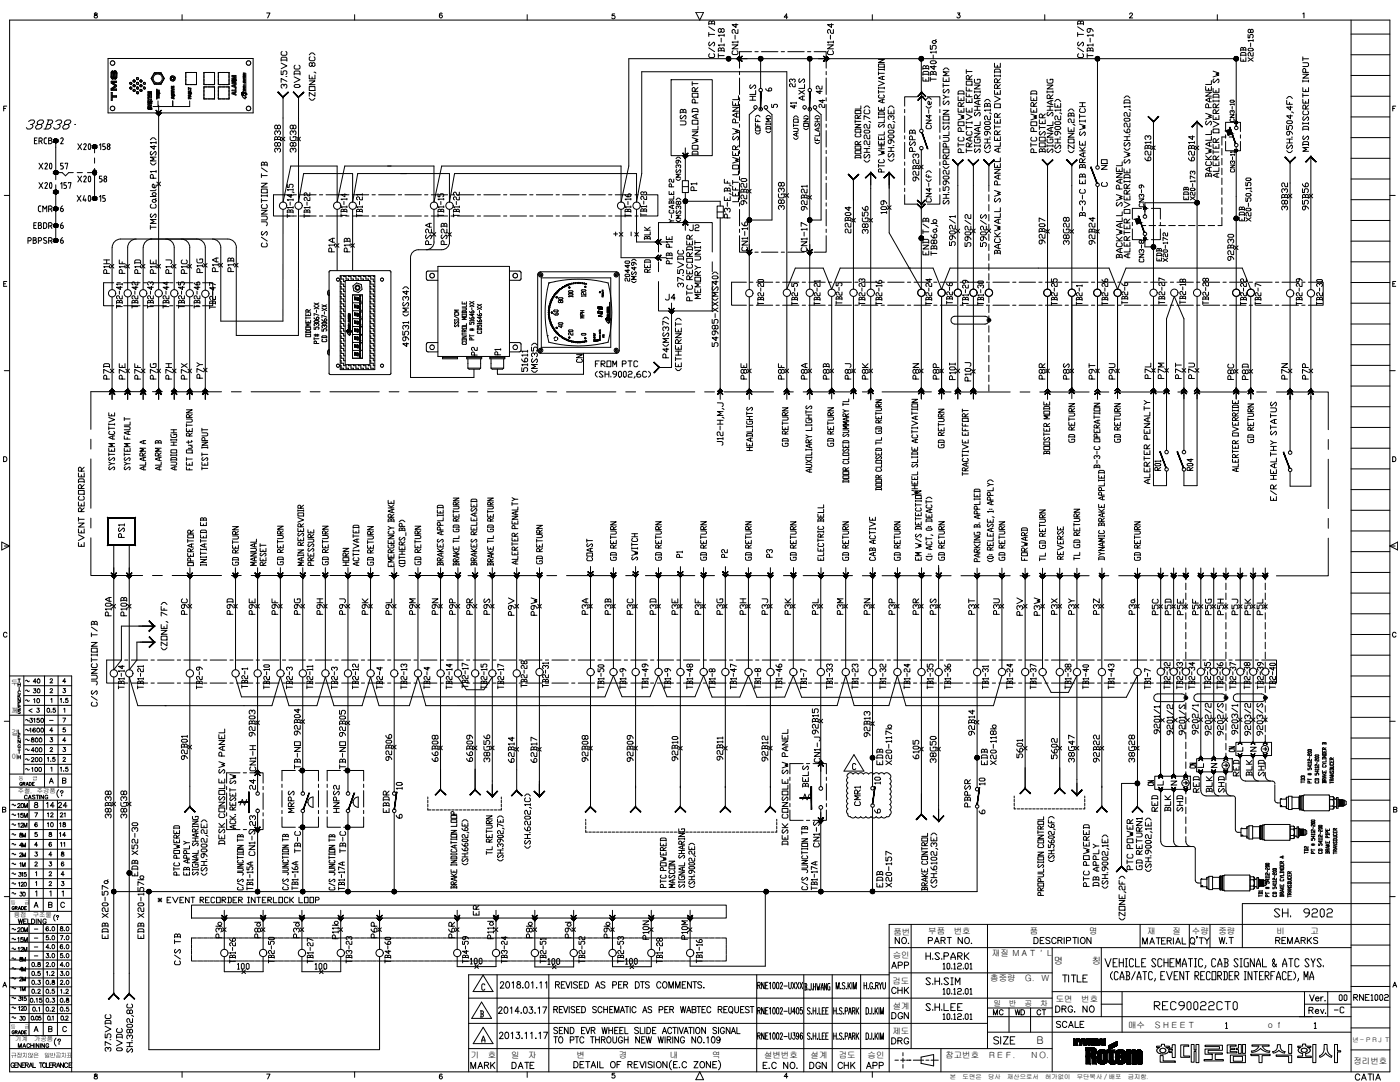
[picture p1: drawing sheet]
<svg xmlns="http://www.w3.org/2000/svg" width="559mm" height="432mm" viewBox="0 0 559 432" stroke-linecap="round" stroke-linejoin="round" font-family="sans-serif">
<defs><g id="words">
<text font-size="20.3" x="459" y="425.4">현대로템주식회사</text>
<g font-size="8.4">
<text x="30" y="62.1">X20</text>
<text x="14.5" y="69.8">X20</text>
<text x="14.5" y="77.6">X20</text>
</g>
<g font-size="7.9">
<text x="30" y="74.8">X20</text>
<text x="29.6" y="82.6">X40</text>
</g>
<text font-size="7.1" x="9.2" y="52.6">38B38</text>
<g font-size="6.6">
<text x="507.3" y="367.2">SH. 9202</text>
<text x="473.8" y="378.2">Q'TY</text>
<text x="459.7" y="404.3">REC90022CT0</text>
<text x="395.5" y="418">SIZE</text>
</g>
<g font-size="6.2">
<text x="375.4" y="103" transform="rotate(-90 375.4 103)">TB86a,b</text>
<text x="368.3" y="384.2">H.S.PARK</text>
<text x="423" y="393">TITLE</text>
<text x="368.3" y="404.6">S.H.LEE</text>
<text x="420.2" y="405.3">DRG. NO</text>
</g>
<g font-size="5.7">
<text x="286.1" y="24.3" transform="rotate(-90 286.1 24.3)">C/S T/B</text>
<text x="290" y="24.3" transform="rotate(-90 290 24.3)">TB1-18</text>
<text x="120.6" y="36" transform="rotate(-90 120.6 36)">0VDC</text>
<text x="374.6" y="33.5" transform="rotate(-90 374.6 33.5)">TB40-15a</text>
<text x="322.1" y="41.3" transform="rotate(-90 322.1 41.3)">AXLS</text>
<text x="329.1" y="38.5" transform="rotate(-90 329.1 38.5)">42</text>
<text x="330.2" y="44.1" transform="rotate(-90 330.2 44.1)">24</text>
<text x="274.8" y="51.2" transform="rotate(-90 274.8 51.2)">USB</text>
<text x="12.3" y="58.6">ERCB</text>
<text x="38.5" y="61">158</text>
<text x="112.9" y="62.1" transform="rotate(-90 112.9 62.1)">38B38</text>
<text x="392.3" y="62.1" transform="rotate(-90 392.3 62.1)">SIGNAL SHARING</text>
<text x="418" y="62.1" transform="rotate(-90 418 62.1)">BOOSTER</text>
<text x="421.2" y="62.1" transform="rotate(-90 421.2 62.1)">SIGNAL SHARING</text>
<text x="460.4" y="65.3" transform="rotate(-90 460.4 65.3)">62B13</text>
<text x="477.7" y="65.3" transform="rotate(-90 477.7 65.3)">62B14</text>
<text x="22.9" y="68.8">57</text>
<text x="487.5" y="72" transform="rotate(-90 487.5 72)">ALERTER OVERRIDE SW</text>
<text x="22.9" y="76.6">157</text>
<text x="279" y="77.3" transform="rotate(-90 279 77.3)">P1</text>
<text x="367.6" y="73.4" transform="rotate(-90 367.6 73.4)">92B23</text>
<text x="295.6" y="81.8" transform="rotate(-90 295.6 81.8)">LEFT LOWER SW PANEL</text>
<text x="14.1" y="85.7">CMR</text>
<text x="22.9" y="85.7">6</text>
<text x="314" y="84.7" transform="rotate(-90 314 84.7)">38G38</text>
<text x="323.1" y="85" transform="rotate(-90 323.1 85)">92B21</text>
<text x="354.9" y="86.4" transform="rotate(-90 354.9 86.4)">109</text>
<text x="523.2" y="85" transform="rotate(-90 523.2 85)">95B56</text>
<text x="12.3" y="92.4">EBDR</text>
<text x="22.9" y="92.4">6</text>
<text x="347.5" y="94.5" transform="rotate(-90 347.5 94.5)">38G56</text>
<text x="107.6" y="99.8" transform="rotate(-90 107.6 99.8)">C/S JUNCTION T/B</text>
<text x="134.4" y="101.6" transform="rotate(-90 134.4 101.6)">P1A</text>
<text x="140.8" y="101.6" transform="rotate(-90 140.8 101.6)">P1B</text>
<text x="173.2" y="98.8" transform="rotate(-90 173.2 98.8)">PS2A</text>
<text x="269.2" y="99.8" transform="rotate(-90 269.2 99.8)">P1E</text>
<text x="323.1" y="101.6" transform="rotate(-90 323.1 101.6)">CN1-17</text>
<text x="388.4" y="99.5" transform="rotate(-90 388.4 99.5)">5902/2</text>
<text x="418" y="98.8" transform="rotate(-90 418 98.8)">92B07</text>
<text x="269.2" y="106.5" transform="rotate(-90 269.2 106.5)">P1B</text>
<text x="451.9" y="104.1" transform="rotate(-90 451.9 104.1)">ALERTER OVERRIDE SW</text>
<text x="50.8" y="110.4" transform="rotate(-90 50.8 110.4)">P1F</text>
<text x="57.1" y="110.4" transform="rotate(-90 57.1 110.4)">P1D</text>
<text x="69.5" y="110.4" transform="rotate(-90 69.5 110.4)">P1J</text>
<text x="81.8" y="110.1" transform="rotate(-90 81.8 110.1)">P1G</text>
<text x="94.2" y="109.7" transform="rotate(-90 94.2 109.7)">P1B</text>
<text x="273.8" y="115.7" transform="rotate(-90 273.8 115.7)">37.5VDC</text>
<text x="68.4" y="124.2" transform="rotate(-90 68.4 124.2)">TB2-44</text>
<text x="80.8" y="124.2" transform="rotate(-90 80.8 124.2)">TB2-46</text>
<text x="264.2" y="121">J4</text>
<text x="277.3" y="121.4" transform="rotate(-90 277.3 121.4)">PTC RECORDER</text>
<text x="319.3" y="123.1" transform="rotate(-90 319.3 123.1)">TB2-5</text>
<text x="346.1" y="123.1" transform="rotate(-90 346.1 123.1)">TB2-23</text>
<text x="372.9" y="123.1" transform="rotate(-90 372.9 123.1)">TB2-24</text>
<text x="423" y="123.1" transform="rotate(-90 423 123.1)">TB2-25</text>
<text x="443.1" y="123.1" transform="rotate(-90 443.1 123.1)">TB2-26</text>
<text x="483.3" y="122.8" transform="rotate(-90 483.3 122.8)">TB2-28</text>
<text x="498.5" y="123.1" transform="rotate(-90 498.5 123.1)">TB2-22</text>
<text x="520.7" y="123.1" transform="rotate(-90 520.7 123.1)">TB2-29</text>
<text x="164" y="139.7" transform="rotate(-90 164 139.7)">49531 (MS34)</text>
<text x="196.1" y="142.9">P1</text>
<text x="267.8" y="143.9" transform="rotate(-90 267.8 143.9)">P4(MS37)</text>
<text x="287.5" y="139.3" transform="rotate(-90 287.5 139.3)">54985-XX(MS40)</text>
<text x="215.5" y="149.9" transform="rotate(-90 215.5 149.9)">(MS35)</text>
<text x="50.8" y="152.4" transform="rotate(-90 50.8 152.4)">P7E</text>
<text x="57.1" y="152.4" transform="rotate(-90 57.1 152.4)">P7F</text>
<text x="69.5" y="152.4" transform="rotate(-90 69.5 152.4)">P7H</text>
<text x="81.8" y="152" transform="rotate(-90 81.8 152)">P7Y</text>
<text x="314" y="152.4" transform="rotate(-90 314 152.4)">P8F</text>
<text x="323.1" y="152.4" transform="rotate(-90 323.1 152.4)">P8A</text>
<text x="332" y="152.4" transform="rotate(-90 332 152.4)">P8B</text>
<text x="347.5" y="152.4" transform="rotate(-90 347.5 152.4)">P8K</text>
<text x="367.6" y="152.4" transform="rotate(-90 367.6 152.4)">P8N</text>
<text x="375.7" y="152.4" transform="rotate(-90 375.7 152.4)">P8P</text>
<text x="388.4" y="153.1" transform="rotate(-90 388.4 153.1)">P10J</text>
<text x="418" y="152.4" transform="rotate(-90 418 152.4)">P8R</text>
<text x="445.9" y="152.4" transform="rotate(-90 445.9 152.4)">P9U</text>
<text x="460.4" y="152.4" transform="rotate(-90 460.4 152.4)">P7L</text>
<text x="477.7" y="152.4" transform="rotate(-90 477.7 152.4)">P7U</text>
<text x="499.2" y="152.8" transform="rotate(-90 499.2 152.8)">P8D</text>
<text x="523.2" y="152.4" transform="rotate(-90 523.2 152.4)">P7P</text>
<text x="464.3" y="189.1" transform="rotate(-90 464.3 189.1)">R01</text>
<text x="460" y="194" transform="rotate(-90 460 194)">ALERTER PENALTY</text>
<text x="510.5" y="201.1" transform="rotate(-90 510.5 201.1)">E/R HEALTHY STATUS</text>
<text x="34.6" y="219.4" transform="rotate(-90 34.6 219.4)">EVENT RECORDER</text>
<text x="103.4" y="226.8" transform="rotate(-90 103.4 226.8)">MANUAL</text>
<text x="237.4" y="225.1" transform="rotate(-90 237.4 225.1)">COAST</text>
<text x="255.4" y="224.7" transform="rotate(-90 255.4 224.7)">SWITCH</text>
<text x="273.4" y="223.7" transform="rotate(-90 273.4 223.7)">P1</text>
<text x="411" y="224.7" transform="rotate(-90 411 224.7)">FORWARD</text>
<text x="425.4" y="224.4" transform="rotate(-90 425.4 224.4)">REVERSE</text>
<text x="51.5" y="246.9" transform="rotate(-90 51.5 246.9)">P10B</text>
<text x="102.7" y="246.2" transform="rotate(-90 102.7 246.2)">P9E</text>
<text x="111.8" y="246.2" transform="rotate(-90 111.8 246.2)">P9F</text>
<text x="129.8" y="246.2" transform="rotate(-90 129.8 246.2)">P9H</text>
<text x="147.8" y="246.2" transform="rotate(-90 147.8 246.2)">P9K</text>
<text x="157.3" y="246.2" transform="rotate(-90 157.3 246.2)">P9L</text>
<text x="175.7" y="246.2" transform="rotate(-90 175.7 246.2)">P9N</text>
<text x="182.7" y="246.2" transform="rotate(-90 182.7 246.2)">P9P</text>
<text x="196.5" y="246.2" transform="rotate(-90 196.5 246.2)">P9S</text>
<text x="215.2" y="246.9" transform="rotate(-90 215.2 246.9)">P9W</text>
<text x="235.7" y="246.2" transform="rotate(-90 235.7 246.2)">P3A</text>
<text x="244.8" y="246.2" transform="rotate(-90 244.8 246.2)">P3B</text>
<text x="253.6" y="246.2" transform="rotate(-90 253.6 246.2)">P3C</text>
<text x="262.8" y="246.2" transform="rotate(-90 262.8 246.2)">P3D</text>
<text x="280.8" y="246.2" transform="rotate(-90 280.8 246.2)">P3F</text>
<text x="348.2" y="246.2" transform="rotate(-90 348.2 246.2)">P3N</text>
<text x="358.1" y="246.2" transform="rotate(-90 358.1 246.2)">P3P</text>
<text x="374.6" y="246.2" transform="rotate(-90 374.6 246.2)">P3S</text>
<text x="409.2" y="246.9" transform="rotate(-90 409.2 246.9)">P3V</text>
<text x="423" y="246.2" transform="rotate(-90 423 246.2)">P3X</text>
<text x="463.2" y="246.6" transform="rotate(-90 463.2 246.6)">P5C</text>
<text x="468.5" y="246.6" transform="rotate(-90 468.5 246.6)">P5D</text>
<text x="489.3" y="246.6" transform="rotate(-90 489.3 246.6)">P5H</text>
<text x="494.9" y="246.6" transform="rotate(-90 494.9 246.6)">P5J</text>
<text x="500.2" y="246.6" transform="rotate(-90 500.2 246.6)">P5K</text>
<text x="211.3" y="275.5" transform="rotate(-90 211.3 275.5)">TB2-28</text>
<text x="172.5" y="276.2" transform="rotate(-90 172.5 276.2)">TB2-4</text>
<text x="473.1" y="276.2" transform="rotate(-90 473.1 276.2)">TB2-33</text>
<text x="494.2" y="276.2" transform="rotate(-90 494.2 276.2)">TB2-37</text>
<text x="499.9" y="276.2" transform="rotate(-90 499.9 276.2)">TB2-38</text>
<text x="505.2" y="276.2" transform="rotate(-90 505.2 276.2)">TB2-39</text>
<text x="39.9" y="282.9" transform="rotate(-90 39.9 282.9)">C/S JUNCTION T/B</text>
<text x="102.7" y="294.9" transform="rotate(-90 102.7 294.9)">92B03</text>
<text x="348.2" y="295.3" transform="rotate(-90 348.2 295.3)">92B13</text>
<text x="463.9" y="294.2" transform="rotate(-90 463.9 294.2)">9201/1</text>
<text x="484.4" y="294.6" transform="rotate(-90 484.4 294.6)">9202/2</text>
<text x="494.9" y="294.2" transform="rotate(-90 494.9 294.2)">9203/1</text>
<text x="500.2" y="294.6" transform="rotate(-90 500.2 294.6)">9203/2</text>
<text x="157.3" y="304.8" transform="rotate(-90 157.3 304.8)">92B06</text>
<text x="175.7" y="305.2" transform="rotate(-90 175.7 305.2)">66B08</text>
<text x="196.5" y="305.2" transform="rotate(-90 196.5 305.2)">38G56</text>
<text x="215.2" y="305.5" transform="rotate(-90 215.2 305.5)">62B17</text>
<text x="235.7" y="305.2" transform="rotate(-90 235.7 305.2)">92B08</text>
<text x="253.6" y="305.2" transform="rotate(-90 253.6 305.2)">92B09</text>
<text x="374.6" y="305.5" transform="rotate(-90 374.6 305.5)">38G50</text>
<text x="409.2" y="303.7" transform="rotate(-90 409.2 303.7)">5601</text>
<text x="423" y="304.1" transform="rotate(-90 423 304.1)">5602</text>
<text x="103" y="308.7" transform="rotate(-90 103 308.7)">CN1-H</text>
<text x="395.1" y="306.2" transform="rotate(-90 395.1 306.2)">EDB</text>
<text x="398.6" y="306.2" transform="rotate(-90 398.6 306.2)">X20-118b</text>
<text x="505.5" y="310.8" transform="rotate(-90 505.5 310.8)">SHD</text>
<text x="103" y="316.1" transform="rotate(-90 103 316.1)">24</text>
<text x="157" y="316.1">10</text>
<text x="347.8" y="314">10</text>
<text x="389.5" y="314.3">10</text>
<text x="484.7" y="317.5" transform="rotate(-90 484.7 317.5)">BLK</text>
<text x="489.7" y="317.5" transform="rotate(-90 489.7 317.5)">SHD</text>
<text x="26.1" y="319.6" transform="rotate(-90 26.1 319.6)">(?</text>
<text x="344.3" y="322.8" transform="rotate(-90 344.3 322.8)">CMR1</text>
<text x="51.5" y="327.7" transform="rotate(-90 51.5 327.7)">38G38</text>
<text x="156.3" y="325.3" transform="rotate(-90 156.3 325.3)">EBDR</text>
<text x="468.1" y="324.9" transform="rotate(-90 468.1 324.9)">BLK</text>
<text x="473.1" y="324.9" transform="rotate(-90 473.1 324.9)">SHD</text>
<text x="103" y="330.6" transform="rotate(-90 103 330.6)">23</text>
<text x="90.7" y="338.3" transform="rotate(-90 90.7 338.3)">DESK CONSOLE SW PANEL</text>
<text x="139" y="341.5" transform="rotate(-90 139 341.5)">TB-C</text>
<text x="315.4" y="338.3" transform="rotate(-90 315.4 338.3)">DESK CONSOLE SW PANEL</text>
<text x="102.7" y="342.5" transform="rotate(-90 102.7 342.5)">CN1-S</text>
<text x="456.8" y="348.2" transform="rotate(-90 456.8 348.2)">GD RETURN1</text>
<text x="435.7" y="354.9" transform="rotate(-90 435.7 354.9)">PTC POWERED</text>
<text x="439.6" y="354.9" transform="rotate(-90 439.6 354.9)">DB APPLY</text>
<text x="61.7" y="361.6">* EVENT RECORDER INTERLOCK LOOP</text>
<text x="192.3" y="366.5" transform="rotate(-90 192.3 366.5)">ER</text>
<text x="450.1" y="368.3" transform="rotate(-90 450.1 368.3)">(ZONE,2F)</text>
<text x="44.1" y="375.7" transform="rotate(-90 44.1 375.7)">EDB X20-57a</text>
<text x="151.3" y="375.4" transform="rotate(-90 151.3 375.4)">P6P</text>
<text x="182.4" y="375.4" transform="rotate(-90 182.4 375.4)">P6R</text>
<text x="197.9" y="375.7" transform="rotate(-90 197.9 375.7)">P11d</text>
<text x="213.4" y="375.4" transform="rotate(-90 213.4 375.4)">P8b</text>
<text x="229" y="375.4" transform="rotate(-90 229 375.4)">P9d</text>
<text x="244.5" y="375.4" transform="rotate(-90 244.5 375.4)">P9b</text>
<text x="260" y="376.1" transform="rotate(-90 260 376.1)">P10N</text>
<text x="356" y="377.8">NO.</text>
<text x="369.4" y="377.8">PART NO.</text>
<text x="411.3" y="377.8">DESCRIPTION</text>
<text x="454.7" y="377.8">MATERIAL</text>
<text x="485.4" y="377.8">W.T</text>
<text x="508" y="377.8">REMARKS</text>
<text x="73" y="386.3" transform="rotate(-90 73 386.3)">C/S TB</text>
<text x="93.5" y="388.1">100</text>
<text x="124.5" y="388.1">100</text>
<text x="141.5" y="385.6" transform="rotate(-90 141.5 385.6)">TB3-23</text>
<text x="186.6" y="385.9">100</text>
<text x="249.8" y="385.6" transform="rotate(-90 249.8 385.6)">TB2-53</text>
<text x="354.5" y="387.7">APP</text>
<text x="198.3" y="395.5">2018.01.11</text>
<text x="220.5" y="395.5">REVISED AS PER DTS COMMENTS.</text>
<text x="368.3" y="394.1">S.H.SIM</text>
<text x="354.5" y="397.6">CHK</text>
<text x="521.4" y="400.8">Ver.</text>
<text x="197.6" y="405.7">2014.03.17</text>
<text x="354.9" y="407.8">DGN</text>
<text x="521.4" y="405.7">Rev.</text>
<text x="420.5" y="411.3">SCALE</text>
<text x="25" y="418.7" transform="rotate(-90 25 418.7)">(?</text>
<text x="197.9" y="415.6">2013.11.17</text>
<text x="354.5" y="417.7">DRG</text>
<text x="49.7" y="420.5" transform="rotate(-90 49.7 420.5)">0VDC</text>
<text x="186.6" y="427.6">MARK</text>
<text x="203.2" y="427.6">DATE</text>
<text x="303.4" y="427.6">E.C NO.</text>
<text x="322.1" y="427.6">DGN</text>
<text x="333.4" y="427.6">CHK</text>
<text x="344.7" y="427.6">APP</text>
<text x="539.8" y="432.2">CATIA</text>
</g>
<g font-size="5.3">
<text x="295.3" y="22.9" transform="rotate(-90 295.3 22.9)">CN1-24</text>
<text x="333.4" y="22.9" transform="rotate(-90 333.4 22.9)">CN1-24</text>
<text x="433.2" y="24.3" transform="rotate(-90 433.2 24.3)">C/S T/B</text>
<text x="437.1" y="24.3" transform="rotate(-90 437.1 24.3)">TB1-19</text>
<text x="498.1" y="25.8" transform="rotate(-90 498.1 25.8)">EDB</text>
<text x="318.2" y="36" transform="rotate(-90 318.2 36)">23</text>
<text x="371.5" y="33.5" transform="rotate(-90 371.5 33.5)">EDB</text>
<text x="115.4" y="36.3" transform="rotate(-90 115.4 36.3)">37.5VDC</text>
<text x="302.3" y="41.3" transform="rotate(-90 302.3 41.3)">HLS</text>
<text x="318.6" y="44.4" transform="rotate(-90 318.6 44.4)">41</text>
<text x="372.5" y="52.6" transform="rotate(-90 372.5 52.6)">CN4-(e)</text>
<text x="118.9" y="62.1" transform="rotate(-90 118.9 62.1)">38G38</text>
<text x="279.4" y="63.1" transform="rotate(-90 279.4 63.1)">DOWNLOAD PORT</text>
<text x="366.2" y="61.7" transform="rotate(-90 366.2 61.7)">PSPB</text>
<text x="385.6" y="62.1" transform="rotate(-90 385.6 62.1)">PTC POWERED</text>
<text x="388.8" y="62.1" transform="rotate(-90 388.8 62.1)">TRACTIVE EFFORT</text>
<text x="414.5" y="62.1" transform="rotate(-90 414.5 62.1)">PTC POWERED</text>
<text x="523.2" y="61.7" transform="rotate(-90 523.2 61.7)">MDS DISCRETE INPUT</text>
<text x="442.7" y="68.8" transform="rotate(-90 442.7 68.8)">NO</text>
<text x="484.4" y="72" transform="rotate(-90 484.4 72)">BACKWALL SW PANEL</text>
<text x="38.5" y="73.7">58</text>
<text x="272.7" y="73.4" transform="rotate(-90 272.7 73.4)">(MS39)</text>
<text x="38.5" y="81.5">15</text>
<text x="298.8" y="82.9" transform="rotate(-90 298.8 82.9)">92B20</text>
<text x="372.5" y="81.8" transform="rotate(-90 372.5 81.8)">CN4-(f)</text>
<text x="379.6" y="82.6" transform="rotate(-90 379.6 82.6)">SH.5902(PROPULSION SYSTEM)</text>
<text x="457.6" y="83.6" transform="rotate(-90 457.6 83.6)">CN3-9</text>
<text x="478" y="81.1" transform="rotate(-90 478 81.1)">X20-173</text>
<text x="124.5" y="88.2" transform="rotate(-90 124.5 88.2)">TB1-22</text>
<text x="184.1" y="87.8" transform="rotate(-90 184.1 87.8)">TB1-22</text>
<text x="258.9" y="87.5" transform="rotate(-90 258.9 87.5)">TB1-23</text>
<text x="433.9" y="87.5" transform="rotate(-90 433.9 87.5)">B-3-C EB BRAKE SWITCH</text>
<text x="497.8" y="89.3" transform="rotate(-90 497.8 89.3)">EDB</text>
<text x="514.7" y="85" transform="rotate(-90 514.7 85)">38B32</text>
<text x="63.1" y="92.8" transform="rotate(-90 63.1 92.8)">TMS Cable P1 (MS41)</text>
<text x="273.8" y="93.1">J2</text>
<text x="340.4" y="94.2" transform="rotate(-90 340.4 94.2)">22B04</text>
<text x="179.2" y="98.8" transform="rotate(-90 179.2 98.8)">PS2B</text>
<text x="260.3" y="96.7" transform="rotate(-90 260.3 96.7)">BLK</text>
<text x="299.2" y="101.2" transform="rotate(-90 299.2 101.2)">CN1-16</text>
<text x="382.1" y="99.1" transform="rotate(-90 382.1 99.1)">5902/1</text>
<text x="394.4" y="99.5" transform="rotate(-90 394.4 99.5)">5902/S</text>
<text x="427.6" y="98.8" transform="rotate(-90 427.6 98.8)">38G28</text>
<text x="437.8" y="98.8" transform="rotate(-90 437.8 98.8)">92B24</text>
<text x="371.5" y="103" transform="rotate(-90 371.5 103)">END T/B</text>
<text x="400" y="102.7" transform="rotate(-90 400 102.7)">BACKWALL SW PANEL ALERTER OVERRIDE</text>
<text x="448.7" y="104.4" transform="rotate(-90 448.7 104.4)">BACKWALL SW PANEL</text>
<text x="457.6" y="105.8" transform="rotate(-90 457.6 105.8)">CN3-8</text>
<text x="464.6" y="105.5" transform="rotate(-90 464.6 105.5)">EDB</text>
<text x="493.2" y="105.1" transform="rotate(-90 493.2 105.1)">92B30</text>
<text x="44.4" y="110.4" transform="rotate(-90 44.4 110.4)">P1H</text>
<text x="63.1" y="110.4" transform="rotate(-90 63.1 110.4)">P1E</text>
<text x="75.5" y="110.4" transform="rotate(-90 75.5 110.4)">P1C</text>
<text x="87.8" y="109.7" transform="rotate(-90 87.8 109.7)">P1A</text>
<text x="260.3" y="109.7" transform="rotate(-90 260.3 109.7)">RED</text>
<text x="55.7" y="124.2" transform="rotate(-90 55.7 124.2)">TB2-42</text>
<text x="62.1" y="124.2" transform="rotate(-90 62.1 124.2)">TB2-43</text>
<text x="74.4" y="124.2" transform="rotate(-90 74.4 124.2)">TB2-45</text>
<text x="86.8" y="124.5" transform="rotate(-90 86.8 124.5)">TB2-47</text>
<text x="280.5" y="120.3" transform="rotate(-90 280.5 120.3)">MEMORY UNIT</text>
<text x="305.5" y="123.1" transform="rotate(-90 305.5 123.1)">TB2-20</text>
<text x="328.1" y="123.1" transform="rotate(-90 328.1 123.1)">TB2-21</text>
<text x="336.9" y="122.8" transform="rotate(-90 336.9 122.8)">TB2-5</text>
<text x="352.8" y="123.1" transform="rotate(-90 352.8 123.1)">TB2-16</text>
<text x="381" y="122.8" transform="rotate(-90 381 122.8)">TB2-6</text>
<text x="387.3" y="123.1" transform="rotate(-90 387.3 123.1)">TB1-29</text>
<text x="393.3" y="123.1" transform="rotate(-90 393.3 123.1)">TB1-30</text>
<text x="450.8" y="122.8" transform="rotate(-90 450.8 122.8)">TB2-6</text>
<text x="465.7" y="122.8" transform="rotate(-90 465.7 122.8)">TB2-27</text>
<text x="504.1" y="123.1" transform="rotate(-90 504.1 123.1)">TB2-7</text>
<text x="191.2" y="142.9" transform="rotate(-90 191.2 142.9)">P2</text>
<text x="211.3" y="149.6" transform="rotate(-90 211.3 149.6)">51611</text>
<text x="233.2" y="145.7" transform="rotate(-90 233.2 145.7)">CN</text>
<text x="236.4" y="147.5">FROM PTC</text>
<text x="272.7" y="149.2" transform="rotate(-90 272.7 149.2)">(ETHERNET)</text>
<text x="44.4" y="152.4" transform="rotate(-90 44.4 152.4)">P7D</text>
<text x="63.1" y="152.4" transform="rotate(-90 63.1 152.4)">P7G</text>
<text x="75.5" y="152.4" transform="rotate(-90 75.5 152.4)">P7X</text>
<text x="298.8" y="152.4" transform="rotate(-90 298.8 152.4)">P8E</text>
<text x="340.4" y="152.4" transform="rotate(-90 340.4 152.4)">P8J</text>
<text x="382.1" y="152.8" transform="rotate(-90 382.1 152.8)">P10I</text>
<text x="427.6" y="152.4" transform="rotate(-90 427.6 152.4)">P8S</text>
<text x="437.8" y="152.4" transform="rotate(-90 437.8 152.4)">P9T</text>
<text x="465.3" y="152.4" transform="rotate(-90 465.3 152.4)">P7M</text>
<text x="472.4" y="152.4" transform="rotate(-90 472.4 152.4)">P7T</text>
<text x="493.2" y="152.8" transform="rotate(-90 493.2 152.8)">P8C</text>
<text x="514.7" y="152.4" transform="rotate(-90 514.7 152.4)">P7N</text>
<text x="315.4" y="179.2" transform="rotate(-90 315.4 179.2)">GD RETURN</text>
<text x="429.7" y="177.8" transform="rotate(-90 429.7 177.8)">GD RETURN</text>
<text x="448" y="177.8" transform="rotate(-90 448 177.8)">GD RETURN</text>
<text x="419.8" y="182.4" transform="rotate(-90 419.8 182.4)">BOOSTER MODE</text>
<text x="46.6" y="188.7" transform="rotate(-90 46.6 188.7)">SYSTEM ACTIVE</text>
<text x="58.9" y="188.7" transform="rotate(-90 58.9 188.7)">ALARM A</text>
<text x="477" y="189.1" transform="rotate(-90 477 189.1)">R04</text>
<text x="50.4" y="215.5" transform="rotate(-90 50.4 215.5)">PS1</text>
<text x="78" y="226.8" transform="rotate(-90 78 226.8)">OPERATOR</text>
<text x="96" y="226.8" transform="rotate(-90 96 226.8)">GD RETURN</text>
<text x="106.9" y="226.8" transform="rotate(-90 106.9 226.8)">RESET</text>
<text x="113.9" y="226.5" transform="rotate(-90 113.9 226.5)">GD RETURN</text>
<text x="140.1" y="226.8" transform="rotate(-90 140.1 226.8)">HORN</text>
<text x="158" y="227.2" transform="rotate(-90 158 227.2)">EMERGENCY BRAKE</text>
<text x="207.4" y="226.5" transform="rotate(-90 207.4 226.5)">ALERTER PENALTY</text>
<text x="217.3" y="226.1" transform="rotate(-90 217.3 226.1)">GD RETURN</text>
<text x="291" y="223.7" transform="rotate(-90 291 223.7)">P2</text>
<text x="309" y="223.7" transform="rotate(-90 309 223.7)">P3</text>
<text x="318.6" y="224.7" transform="rotate(-90 318.6 224.7)">GD RETURN</text>
<text x="377.8" y="224.7" transform="rotate(-90 377.8 224.7)">GD RETURN</text>
<text x="401.8" y="224.7" transform="rotate(-90 401.8 224.7)">GD RETURN</text>
<text x="45.2" y="246.9" transform="rotate(-90 45.2 246.9)">P10A</text>
<text x="75.5" y="246.2" transform="rotate(-90 75.5 246.2)">P9C</text>
<text x="93.8" y="246.2" transform="rotate(-90 93.8 246.2)">P9D</text>
<text x="120.6" y="246.2" transform="rotate(-90 120.6 246.2)">P9G</text>
<text x="138.6" y="246.2" transform="rotate(-90 138.6 246.2)">P9J</text>
<text x="166.5" y="246.2" transform="rotate(-90 166.5 246.2)">P9M</text>
<text x="189.4" y="246.2" transform="rotate(-90 189.4 246.2)">P9R</text>
<text x="206" y="246.9" transform="rotate(-90 206 246.9)">P9V</text>
<text x="271.3" y="246.2" transform="rotate(-90 271.3 246.2)">P3E</text>
<text x="289.3" y="246.2" transform="rotate(-90 289.3 246.2)">P3G</text>
<text x="298.4" y="246.2" transform="rotate(-90 298.4 246.2)">P3H</text>
<text x="307.3" y="246.2" transform="rotate(-90 307.3 246.2)">P3J</text>
<text x="316.4" y="246.2" transform="rotate(-90 316.4 246.2)">P3K</text>
<text x="327.4" y="246.2" transform="rotate(-90 327.4 246.2)">P3L</text>
<text x="337.3" y="246.2" transform="rotate(-90 337.3 246.2)">P3M</text>
<text x="367.6" y="246.2" transform="rotate(-90 367.6 246.2)">P3R</text>
<text x="389.8" y="246.2" transform="rotate(-90 389.8 246.2)">P3T</text>
<text x="399.7" y="246.2" transform="rotate(-90 399.7 246.2)">P3U</text>
<text x="415.9" y="246.9" transform="rotate(-90 415.9 246.9)">P3W</text>
<text x="429.7" y="246.2" transform="rotate(-90 429.7 246.2)">P3Y</text>
<text x="439.6" y="246.2" transform="rotate(-90 439.6 246.2)">P3Z</text>
<text x="453.7" y="246.2" transform="rotate(-90 453.7 246.2)">P3a</text>
<text x="473.1" y="246.6" transform="rotate(-90 473.1 246.6)">P5E</text>
<text x="479.1" y="246.6" transform="rotate(-90 479.1 246.6)">P5F</text>
<text x="484.4" y="246.6" transform="rotate(-90 484.4 246.6)">P5G</text>
<text x="504.8" y="246.6" transform="rotate(-90 504.8 246.6)">P5L</text>
<text x="304.4" y="275.9" transform="rotate(-90 304.4 275.9)">TB1-8</text>
<text x="50.4" y="276.2" transform="rotate(-90 50.4 276.2)">TB1-14</text>
<text x="81.5" y="276.2" transform="rotate(-90 81.5 276.2)">TB2-9</text>
<text x="108.3" y="276.2" transform="rotate(-90 108.3 276.2)">TB2-10</text>
<text x="117.5" y="276.2" transform="rotate(-90 117.5 276.2)">TB2-3</text>
<text x="125.6" y="276.2" transform="rotate(-90 125.6 276.2)">TB2-11</text>
<text x="135.5" y="276.2" transform="rotate(-90 135.5 276.2)">TB2-3</text>
<text x="153.5" y="276.2" transform="rotate(-90 153.5 276.2)">TB2-4</text>
<text x="195.1" y="276.2" transform="rotate(-90 195.1 276.2)">TB2-15</text>
<text x="201.8" y="276.2" transform="rotate(-90 201.8 276.2)">TB2-17</text>
<text x="268.5" y="276.2" transform="rotate(-90 268.5 276.2)">TB1-9</text>
<text x="277.3" y="276.2" transform="rotate(-90 277.3 276.2)">TB1-48</text>
<text x="312.9" y="276.2" transform="rotate(-90 312.9 276.2)">TB1-46</text>
<text x="333" y="276.2" transform="rotate(-90 333 276.2)">TB1-33</text>
<text x="343.3" y="276.2" transform="rotate(-90 343.3 276.2)">TB1-23</text>
<text x="373.2" y="276.2" transform="rotate(-90 373.2 276.2)">TB1-35</text>
<text x="405" y="276.2" transform="rotate(-90 405 276.2)">TB1-24</text>
<text x="428.3" y="276.2" transform="rotate(-90 428.3 276.2)">TB1-38</text>
<text x="435.3" y="276.2" transform="rotate(-90 435.3 276.2)">TB1-40</text>
<text x="460" y="276.2" transform="rotate(-90 460 276.2)">TB1-7</text>
<text x="467.8" y="276.2" transform="rotate(-90 467.8 276.2)">TB2-32</text>
<text x="477.7" y="276.2" transform="rotate(-90 477.7 276.2)">TB2-34</text>
<text x="484" y="276.2" transform="rotate(-90 484 276.2)">TB2-35</text>
<text x="488.9" y="276.2" transform="rotate(-90 488.9 276.2)">TB2-36</text>
<text x="120.6" y="294.6" transform="rotate(-90 120.6 294.6)">92B04</text>
<text x="138.6" y="295.3" transform="rotate(-90 138.6 295.3)">92B05</text>
<text x="327.4" y="294.2" transform="rotate(-90 327.4 294.2)">92B15</text>
<text x="389.8" y="294.6" transform="rotate(-90 389.8 294.6)">92B14</text>
<text x="468.8" y="294.6" transform="rotate(-90 468.8 294.6)">9201/2</text>
<text x="473.8" y="294.6" transform="rotate(-90 473.8 294.6)">9201/S</text>
<text x="479.1" y="294.2" transform="rotate(-90 479.1 294.2)">9202/1</text>
<text x="488.9" y="294.6" transform="rotate(-90 488.9 294.6)">9202/S</text>
<text x="504.8" y="294.6" transform="rotate(-90 504.8 294.6)">9203/S</text>
<text x="75.5" y="304.4" transform="rotate(-90 75.5 304.4)">92B01</text>
<text x="189.4" y="305.2" transform="rotate(-90 189.4 305.2)">66B09</text>
<text x="206" y="305.5" transform="rotate(-90 206 305.5)">62B14</text>
<text x="271.3" y="304.8" transform="rotate(-90 271.3 304.8)">92B10</text>
<text x="289.3" y="304.4" transform="rotate(-90 289.3 304.4)">92B11</text>
<text x="307.3" y="305.2" transform="rotate(-90 307.3 305.2)">92B12</text>
<text x="328.1" y="305.5" transform="rotate(-90 328.1 305.5)">CN1-J</text>
<text x="367.6" y="304.1" transform="rotate(-90 367.6 304.1)">6105</text>
<text x="429.7" y="305.5" transform="rotate(-90 429.7 305.5)">38G47</text>
<text x="439.6" y="305.5" transform="rotate(-90 439.6 305.5)">92B22</text>
<text x="453.7" y="305.5" transform="rotate(-90 453.7 305.5)">38G28</text>
<text x="489.3" y="301.3">CN</text>
<text x="120.6" y="308" transform="rotate(-90 120.6 308)">TB-NO</text>
<text x="138.6" y="308" transform="rotate(-90 138.6 308)">TB-NO</text>
<text x="353.1" y="306.2" transform="rotate(-90 353.1 306.2)">EDB</text>
<text x="356.7" y="306.2" transform="rotate(-90 356.7 306.2)">X20-117b</text>
<text x="495.3" y="310.8" transform="rotate(-90 495.3 310.8)">RED</text>
<text x="500.6" y="310.8" transform="rotate(-90 500.6 310.8)">BLK</text>
<text x="323.5" y="315.4" transform="rotate(-90 323.5 315.4)">BELS</text>
<text x="479.4" y="317.5" transform="rotate(-90 479.4 317.5)">RED</text>
<text x="17.3" y="323.5">14</text>
<text x="21.9" y="323.5">24</text>
<text x="388.1" y="323.1" transform="rotate(-90 388.1 323.1)">PBPSR</text>
<text x="45.2" y="327.7" transform="rotate(-90 45.2 327.7)">38B38</text>
<text x="118.2" y="325.3" transform="rotate(-90 118.2 325.3)">MRPS</text>
<text x="136.2" y="325.3" transform="rotate(-90 136.2 325.3)">HNPS2</text>
<text x="462.8" y="324.9" transform="rotate(-90 462.8 324.9)">RED</text>
<text x="120.6" y="341.5" transform="rotate(-90 120.6 341.5)">TB-C</text>
<text x="327.7" y="339" transform="rotate(-90 327.7 339)">CN1-S</text>
<text x="197.2" y="342.2" transform="rotate(-90 197.2 342.2)">TL RETURN</text>
<text x="55.7" y="350.7" transform="rotate(-90 55.7 350.7)">EDB X52-30</text>
<text x="453" y="348.2" transform="rotate(-90 453 348.2)">PTC POWER</text>
<text x="266.7" y="355.2" transform="rotate(-90 266.7 355.2)">PTC POWERED</text>
<text x="353.1" y="355.2" transform="rotate(-90 353.1 355.2)">EDB</text>
<text x="356.7" y="355.2" transform="rotate(-90 356.7 355.2)">X20-157</text>
<text x="24.3" y="368.7" transform="rotate(-90 24.3 368.7)">(?</text>
<text x="58.2" y="375.7" transform="rotate(-90 58.2 375.7)">EDB X20-157b</text>
<text x="89.3" y="375.4" transform="rotate(-90 89.3 375.4)">P3b</text>
<text x="104.8" y="375.4" transform="rotate(-90 104.8 375.4)">P8d</text>
<text x="120.3" y="375.4" transform="rotate(-90 120.3 375.4)">P3d</text>
<text x="135.8" y="375.7" transform="rotate(-90 135.8 375.7)">P11b</text>
<text x="275.2" y="376.1" transform="rotate(-90 275.2 376.1)">P10M</text>
<text x="187.7" y="385.6" transform="rotate(-90 187.7 385.6)">TB4-59</text>
<text x="203.2" y="385.6" transform="rotate(-90 203.2 385.6)">TB3-24</text>
<text x="217.7" y="385.9">100</text>
<text x="218.7" y="385.6" transform="rotate(-90 218.7 385.6)">TB2-51</text>
<text x="234.2" y="385.6" transform="rotate(-90 234.2 385.6)">TB2-52</text>
<text x="248.4" y="385.9">100</text>
<text x="533.4" y="400.4">00</text>
<text x="539" y="400.4">RNE1002</text>
<text x="395.5" y="406.4">MC</text>
<text x="403.9" y="406.4">WD</text>
<text x="412.7" y="406.4">CT</text>
<text x="531.3" y="405.3">-C</text>
<text x="45.2" y="420.9" transform="rotate(-90 45.2 420.9)">37.5VDC</text>
</g>
<g font-size="4.9">
<text x="500.9" y="25.8" transform="rotate(-90 500.9 25.8)">X20-158</text>
<text x="323.5" y="52.9" transform="rotate(-90 323.5 52.9)">(ON)</text>
<text x="493.5" y="49.7" transform="rotate(-90 493.5 49.7)">CN3-10</text>
<text x="328.1" y="58.6" transform="rotate(-90 328.1 58.6)">(FLASH)</text>
<text x="475.2" y="80.8" transform="rotate(-90 475.2 80.8)">EDB</text>
<text x="269.9" y="90" transform="rotate(-90 269.9 90)">Y-CABLE P2</text>
<text x="252.2" y="113.6" transform="rotate(-90 252.2 113.6)">20440</text>
<text x="254.7" y="113.9" transform="rotate(-90 254.7 113.9)">(MS49)</text>
<text x="12.3" y="281.9">10</text>
<text x="22.9" y="281.5">1.5</text>
<text x="10.6" y="289.6">3150</text>
<text x="10.6" y="293.5">1600</text>
<text x="11.3" y="297.4">800</text>
<text x="11.3" y="301.3">400</text>
<text x="11.3" y="305.2">200</text>
<text x="17.6" y="305.2">1.5</text>
<text x="22.9" y="309">1.5</text>
<text x="473.8" y="307.6">CN</text>
<text x="477" y="307.6">L</text>
<text x="482.2" y="307.6">N</text>
<text x="456.8" y="314.7">CN</text>
<text x="460.7" y="314.7">L</text>
<text x="466" y="314.7">N</text>
<text x="5.6" y="323.5">20M</text>
<text x="17.6" y="327.4">12</text>
<text x="22.9" y="327.4">21</text>
<text x="17.6" y="331.3">10</text>
<text x="22.6" y="331.3">18</text>
<text x="22.6" y="335.1">14</text>
<text x="6.7" y="339.4">4M</text>
<text x="22.9" y="339">11</text>
<text x="6.7" y="343.3">2M</text>
<text x="6.7" y="347.1">1M</text>
<text x="6" y="369.7">WELDING</text>
<text x="5.6" y="373.2">20M</text>
<text x="6" y="377.1">15M</text>
<text x="17.3" y="376.4">5.0</text>
<text x="17.3" y="372.9">6.0</text>
<text x="22.9" y="376.4">7.0</text>
<text x="22.9" y="372.9">8.0</text>
<text x="6" y="381">12M</text>
<text x="17.3" y="383.5">3.0</text>
<text x="17.3" y="379.9">4.0</text>
<text x="22.9" y="383.5">5.0</text>
<text x="22.9" y="379.9">6.0</text>
<text x="11.3" y="387">0.8</text>
<text x="17.3" y="387">2.0</text>
<text x="22.9" y="387">4.0</text>
<text x="11.3" y="394.1">0.3</text>
<text x="11.3" y="390.5">0.5</text>
<text x="17.3" y="394.1">0.8</text>
<text x="17.3" y="390.5">1.2</text>
<text x="22.9" y="394.1">2.0</text>
<text x="22.9" y="390.5">3.0</text>
<text x="554.6" y="395.1">A</text>
<text x="6" y="404.6">120</text>
<text x="6.7" y="408.5">30</text>
<text x="22.9" y="408.5">0.2</text>
</g>
<g font-size="4.4">
<text x="306.9" y="44.1">5</text>
<text x="493.5" y="69.8" transform="rotate(-90 493.5 69.8)">CN3-11</text>
<text x="438.5" y="75.5">C</text>
<text x="243.8" y="95.2">+</text>
<text x="12" y="273.8">40</text>
<text x="12" y="277.6">30</text>
<text x="10.2" y="285.4">&lt; 3</text>
<text x="17.6" y="285.4">0.5</text>
<text x="492.5" y="300.9">L</text>
<text x="497.8" y="300.9">N</text>
<text x="11.3" y="309">100</text>
<text x="8.5" y="320">CASTING</text>
<text x="6" y="327.4">15M</text>
<text x="157" y="327.7">6</text>
<text x="347.8" y="325.6">6</text>
<text x="389.5" y="326">6</text>
<text x="6" y="331.3">12M</text>
<text x="6.7" y="335.1">8M</text>
<text x="6" y="351">315</text>
<text x="6" y="354.9">120</text>
<text x="6.7" y="358.8">30</text>
<text x="6.7" y="384.9">8M</text>
<text x="6.7" y="388.8">4M</text>
<text x="6.7" y="392.6">2M</text>
<text x="6" y="400.4">315</text>
<text x="6.7" y="396.5">1M</text>
<text x="10.9" y="401.1">0.15</text>
<text x="11.3" y="397.6">0.2</text>
<text x="17.3" y="401.1">0.3</text>
<text x="17.3" y="397.6">0.5</text>
<text x="22.9" y="401.1">0.8</text>
<text x="22.9" y="397.6">1.2</text>
<text x="11.6" y="404.6">0.1</text>
<text x="17.3" y="404.6">0.2</text>
<text x="22.9" y="404.6">0.5</text>
<text x="6" y="419.1">MACHINING</text>
</g>
<text font-size="4.2" x="413.7" y="416.7">B</text>
<g font-size="4">
<text x="304.4" y="37.4">6</text>
<text x="6" y="273.4">T</text>
<text x="6.7" y="314.7">GRADE</text>
</g>
<text font-size="3.8" x="420.7" y="384.8">명　　　칭</text>
<g font-size="3.4">
<text x="356.6" y="373">품번</text>
<text x="370.5" y="372.9">부품　번호</text>
<text x="411" y="372.9">품　　　　　　명</text>
<text x="457.9" y="372.8">재　　질</text>
<text x="475.8" y="372.9">수량</text>
<text x="486.4" y="372.9">중량</text>
<text x="509.5" y="372.9">비　　　고</text>
<text x="356.3" y="382.5">승인</text>
<text x="395.9" y="381.6">재질 ＭＡＴ＇Ｌ</text>
<text x="356.2" y="392.6">검도</text>
<text x="395.3" y="391.6">총중량　Ｇ．Ｗ</text>
<text x="421.4" y="400">도면　번호</text>
<text x="356.3" y="402.6">설계</text>
<text x="356.2" y="412.7">제도</text>
<text x="450.2" y="410.4">매수　ＳＨＥＥＴ</text>
<text x="505.4" y="410.2">ｏｆ</text>
<text x="188" y="422.2">기　호</text>
<text x="204" y="422.2">일　자</text>
<text x="230.2" y="422.4">변　　　　경　　　　　내　　　　역</text>
<text x="305" y="422.3">설변번호</text>
<text x="323.5" y="422.2">설계</text>
<text x="334.8" y="422.3">검도</text>
<text x="346.3" y="422.2">승인</text>
<text x="377.3" y="422">참고번호　ＲＥＦ．　ＮＯ．</text>
<text x="540.2" y="424.6">정리번호</text>
</g>
<text font-size="3.1" x="396.5" y="401.4">일　반　공　차</text>
<g font-size="2.8">
<text x="4.5" y="273.2">두</text>
<text x="4.6" y="284.4">께</text>
<text x="4.6" y="293.3">길</text>
<text x="4.6" y="302.8">이</text>
</g>
<g font-size="2.6">
<text x="18.7" y="288.6">-</text>
<text x="12.3" y="371.8">-</text>
<text x="12.3" y="375.7">-</text>
<text x="12.3" y="382.8">-</text>
<text x="12.3" y="379.2">-</text>
</g>
<g font-size="2.5">
<text x="7.1" y="316.4">주철，주강품</text>
<text x="5.5" y="366">용접　구조물</text>
<text x="6" y="415.6">기계　가공품</text>
<text x="539.9" y="415.8">년－ＰＲＪＴ</text>
<text x="4.3" y="422.1">규정치않은　일반공차표</text>
<text x="379.2" y="430.7">본　도면은　당사　재산으로서　허가없이　무단복사／배포　금지함．</text>
</g>
<g font-size="2.1">
<text x="7.3" y="311.3">등</text>
<text x="4.2" y="360.9">등</text>
<text x="4.2" y="410.5">등</text>
</g>
</g></defs>
<!-- layer: 0 -->
<g fill="none" stroke="#000" stroke-width=".4">
<path d="M3.8 8h551v419.8h-551zM37.8 5.3v.6a.81 .81 0 0 1 .9 .2 .81 .81 0 0 1 0 1h-.9a.8 .8 0 0 1 0-1 .8 .8 0 0 1 .9-.2v-.6zM72.7 5.9v2.1M106.5 5.2h1.3l-1 2M141.5 5.9v2.1M176.5 5.5l-.1-.2a.89 .89 0 0 0-1 .8 .89 .89 0 0 0 .9 1 .62 .62 0 0 0 0-1.1 .62 .62 0 0 0-.9 .5M210.4 5.9v2.1M245.3 5.6h-.9l-.1 .8a.7 .7 0 0 1 1-.1 .7 .7 0 0 1-.1 1.1 .7 .7 0 0 1-1-.3M277.7 4.9h3.1l-1.5 3.1zM314.4 6.8h-1.4l1-1.2v1.9M348.2 5.9v2.1M382.1 5.2h1l-.5 .7a.64 .64 0 0 1 .5 1.1 .64 .64 0 0 1-1.1-.2"/>
<path d="M417 5.9v2.1M450.9 5.7l.4-.5 .7 .4-1.2 1.6h1.3M485.9 5.9v2.1M520 5.5l.5-.4v2M539.3 8v419.8M539.3 13.6h15.5M113 38.8v41.9l3.1-14.4h18.5v14.4l3-14.4h35.6v14.4l3.1-14.4h71.6v14.4l3.1-14.4v-42.9h242.4v26.9M119.2 38.8v41.9l2-11.4h19.5v11.4l2.1-11.4h36.6v11.4l2-11.4h72.7v11.4l2-11.4v-40.7h58v86.8l3.3-8.4h11.2l3.4 8.4 3.4-8.4h37l3.4 8.4 3.4-8.4h63.5l3.4 8.4 3.3-8.4h46.4l3.4 8.4M123.4 39.2l.8 .8h.8l.7-.8M123.4 34.6h2.3v1.5h-2.3zM123.4 32.3h2.3l-2.3 1.5h2.3M123.4 29.9v1.6h2.3v-1.6"/>
<path d="M123.4 21.9l.8-.8h.8l.7 .8M123.8 22.7l-.4 .3v.8l.4 .4h1.5l.4-.4v-.8l-.4-.3M124.6 25.4l.4-.4 .7 .4v.7l-.4 .4-.7-.4v-.7l-.4-.4-.8 .4v.7l.4 .4 .8-.4M124.6 30.7v.8M125.3 28.8l.8 .4M125.7 36.9v1.5l-2.3-1.5v1.5M267.9 31.8h16.4v30.3h-16.4zM295.2 28.5v1.3M295.2 31.1v6.6M300 20.6h-4.8v6.6M301.3 20.6h1.3M303.6 23.4v11.9"/>
<path d="M303.9 20.6h6.6M311.8 20.6h1.3M314.4 20.6h6.6M322.3 20.6h1.3M323.2 23.4v11.9M324.9 20.6h4.9v6.6M329.8 28.5v1.3M329.8 31.1v6.6M350.6 32.4l2.4 .9-2.4 .9M350.6 25.6h2.4v1.2h-2.4zM350.6 23.7h2.4l-2.4 1.2h2.4M350.6 27.4v.6"/>
<path d="M350.6 28.6v1.3M350.6 34.8v.6M350.6 36v1.3M350.6 36.7h2.4M350.6 35.1h2.4M350.6 29.3h2.4M350.6 27.7h2.4M351 37.9l-.4 .3v.6l.4 .3h1.6l.4-.3v-.6l-.4-.3M352.2 30.5v1.2M352.2 39.8v1.2M353 39.8l-2.4 .6 1.6 .6h.8M353 30.5h-.8l-1.6 .6 2.4 .6"/>
<path d="M353 27.4v.6M353 34.8v.6M366.2 38.6h-5.1v3.7M367.7 23.4v28.2M370.1 38.6h5v3.7M438.1 23.4v42.8M448.7 39.1l.8-.8h.7l.8 .8M513.6 39.3l.7-.8h.8l.8 .8M539.3 38.4h15.5M539.3 21.9h15.5M539.3 30.1h15.5M1.5 43.3h.7"/>
<path d="M2.7 42.3h-1.2v2M63.3 42v73.6M301.5 52.8l.7 .7h.6l.6-.7M301.5 51h1.9v1.3h-1.9zM301.5 49.1v1.3h1.9M301.5 47.3v1.2h1.9M301.5 46.7l.7-.7h.6l.6 .7M301.5 43.6l-2.4 2.1v69.9M302.5 47.9v.6M302.5 49.8v.6M305.7 43.6l2.4 2.1v42.1h-9M305.8 52.3l.6 .6h.6l.6-.6"/>
<path d="M305.8 51.7v-.9l.3-.3h1.2l.3 .3v.9M305.8 46.8l.6-.7h.6l.6 .7M305.8 51.4h1.8M305.8 49.2v.6M305.8 49.5h1.8M307.6 47.3h-1.8l1.2 .7-1.2 .6h1.8M307.6 49.2v.6M316.7 55l.7 .6h.6l.6-.6M316.7 51.2h1.6l.3 .3-.3 1h-1.6M316.7 47.5h1.9v1.3h-1.9zM316.7 46.9l.7-.6h.6l.6 .6M316.7 49.4v1.2"/>
<path d="M316.7 50h1.9M318.6 53.1h-.6l-1.3 .6 1.9 .6M323.2 44.3v71.1M327.7 45.7v42.1h-4.5M329.8 41.6v6.6M341.3 58.3h2.3v1.2h-2.3zM341.3 51.5h2.3v1.3h-2.3zM341.3 49.7h2.3l-2.3 1.2h2.3M341.3 44.1h2.3v1.3h-2.3zM341.3 47.9v1.2M341.3 48.4h2.3M341.7 53.4l-.4 .3v.6l.4 .3h1.5l.4-.3v-.6l-.4-.3"/>
<path d="M342.5 57.7v-1l-.4-.3-.8 .3v1h2.3M342.5 47.2v-.9l-.4-.3-.8 .3v.9h2.3M343.6 42.3v1.2h-2.3M343.6 56.4l-1.1 1M343.6 46l-1.1 .9M344.9 52.3l.4-.3h1.5l.4 .7-.4 .4h-1.5zM344.9 43.1l.7-.8h.8l.8 .8M344.9 59.3h2.3M345.3 43.8l-.4 .4v.8l.4 .4h1.5l.4-.4v-.8l-.4-.4M346 59.3v1.5M346.8 48.5l.7 .4M346.8 58.5h.4"/>
<path d="M347.2 56.2v1.5h-.8l-.4-.4v-.7l-.4-.4-.7 .4v.7l.4 .4M347.2 53.9v1.5h-.8l-.4-.4v-.8l-.4-.3-.7 .3v.8l.4 .4M347.2 49.6v1.6h-.8l-.8-1.6-.7 .4v.8l.4 .4M347.2 47.3l-2.3-1.1v1.5M350.6 56.3v1.3h2.4v-1.3M350.6 54.5v1.2h2.4v-1.2M350.6 45.9v-.9l.4-.4h1.6l.4 .4v.9M350.6 42.8v1.2h2.4v-1.2M350.6 46.5v.6M350.6 59.4h2.4M350.6 58.2h2.4M350.6 46.8h2.4"/>
<path d="M350.6 45.6h2.4M351 49.6l-.4 .3v.6l.4 .3 1.6-1.2 .4 .3v.6l-.4 .3M351.8 43.4v.6M351.8 55.1v.6M351.8 57v.6M351.8 58.2v1.2M353 52.6v1.3h-2.4M353 47.7v1.3h-2.4M353 46.5v.6M354.5 54.2l.4-.3h1.5l.4 .7-.4 .4h-1.5zM354.5 52.3l.4-.3h1.5l.4 .7-.4 .4h-1.5zM354.5 43.8v1.6h2.3v-1.6"/>
<path d="M354.5 43.1l.8-.8h.8l.7 .8M354.5 58.9h2.3M355.7 55.8v1.2l-.4 .3-.8-.3v-.8l.4-.4h1.2l.7 .8v.4M355.7 46.9l-.4-.7-.8 .3v.8l.4 .4M355.7 46.5l.4-.3 .7 .3v.8l-.4 .4M355.7 44.6v.8M355.7 58.9v1.5M356.4 48.5l.8 .4M356.4 58.1h.4M356.8 49.6v1.6h-.7l-.8-1.6-.8 .4v.8l.4 .4M361.1 43.7v1.3M361.1 46.3v6.5"/>
<path d="M367.7 59.8v55.6l-12.8-22.5v-23.9M393 40.5l.7-.8h.8l.8 .8M393 57h2.3M393 55.5h2.3M393 42.4h2.3M393.3 57.8l-.3 .4v.8l.3 .4 1.6-1.6 .4 .4v.8l-.4 .4M393.3 50.5h1.6l.4 .8-.4 .4h-1.6l-.3-.4zM393.3 48.6h1.6l.4 .7-.4 .4h-1.6l-.3-.4zM394.1 52.4v1.2l-.8 .3-.3-.3v-.8l.3-.4h1.2l.8 .8v.4M395.3 46.2v1.6h-.8l-.4-.4v-.8l-.4-.4-.7 .4v.8l.3 .4M395.3 44h-2.3l.3 .3M421 41.2v1.6h2.4v-1.6"/>
<path d="M421 40.5l.8-.8h.8l.8 .8M421 57h2.4M421 55.5h2.4M421.4 57.8l-.4 .4v.8l.4 .4 1.6-1.6 .4 .4v.8l-.4 .4M421.4 50.5h1.6l.4 .8-.4 .4h-1.6l-.4-.4zM421.4 48.6h1.6l.4 .7-.4 .4h-1.6l-.4-.4zM422.2 52.4v1.2l-.8 .3-.4-.3v-.8l.4-.4h1.2l.8 .8v.4M423 45.1l.7 .4M423 54.8h.4M423.4 46.2v1.6h-.8l-.8-1.6-.8 .4v.8l.4 .4M423.4 44h-2.4l.4 .3M423.4 43.5v.8"/>
<path d="M426.4 55.5h2.3v1.5h-2.3zM426.4 53.2h2.3l-2.3 1.6h2.3M426.4 50.9v1.5h2.3M426.4 44.3l.8-.8h.7l.8 .8M426.4 46.2h2.3M427.6 46.2v-.7l.7-.4 .4 .4v1.1M427.6 45.5l-.4-.4-.8 .4v1.1M427.6 51.7v.7M428.7 57.8v1.6l-2.3-1.6v1.6M428.7 47.4v1.6h-.8l-.7-1.6-.8 .4v.8l.4 .4M448.7 51.8v.4l.8 .8h1.1l.4-.4v-.8l-.4-.4-.7 .4v1.2M448.7 47.6l.4-.4h1.5l.4 .8-.4 .4h-1.5z"/>
<path d="M448.7 41.4v-1.1l.4-.4h1.5l.4 .4v1.1M448.7 56.1h2.3M448.7 54.5h2.3M448.7 41h2.3M449.1 56.8l-.4 .4v.8l.4 .4 1.5-1.6 .4 .4v.8l-.4 .4M449.9 54.5v1.6M450.6 43.7l.8 .4M450.6 53.8h.4M451 49.1v1.6h-.8l-.3-.4v-.8l-.4-.4-.8 .4v.8l.4 .4M451 44.9v1.5h-.8l-.7-1.5-.8 .4v.7l.4 .4M451 42.6h-2.3l.4 .3M451 42.2v.7"/>
<path d="M460.4 48.6v66.8M477.8 48.6v66.8M489.2 48.8h5.9v3.7M489.2 56.4v3.8h5.9v-3.8M490.6 54.7h1.6M491.1 51.6l-1.6 .5 .7 1.9 1.6-.6M495.1 53.8v1.3M513.6 50.1v1.6h.7v-1.2l.4-.4h.8l.4 .4v.8l-.4 .4M513.6 48.6l.4-.4h1.5l.4 .8-.4 .3h-1.5zM513.6 40.1v1.5h2.3M513.6 57h2.3M513.6 55.5h2.3"/>
<path d="M514 57.8l-.4 .4v.8l.4 .4 1.5-1.6 .4 .4v.8l-.4 .4M514.7 52.4v1.2l-.4 .3-.7-.3v-.8l.4-.4h1.1l.8 .8v.4M514.7 40.9v.7M514.7 55.5v1.5M515.1 45.9v1.5l-1.5-1.2h2.3M515.1 42.4v1.6l-1.5-1.2h2.3M515.5 44.7l.8 .4M515.5 54.8h.4M539.3 54.9h15.5M539.3 46.7h15.5M555.9 43.3h.7M557.1 42.3h-1.2v2"/>
<path d="M1.7 78h2.1M114.7 73.5v1.3h.7v-1l.4-.3 1.2 .3v.7l-.4 .3M115.7 77.7h-6.5v8.5h6.5M116.2 77.6v1.2l-1.5-.9h2.3M116.6 76.6l.8 .3M117 79.7h-2.3l.3 .3M117 75.7h-2.3l.3 .3M117 77.7h1.3M117 75.4v.6M117 79.4v.6M127.5 77.7h1.3M130.1 77.7h6.6"/>
<path d="M137.7 77.3v1.2l-1.6-.9h2.4M138 77.7h1.3M138.5 79.5h-2.4l.4 .3M138.5 79.2v.6M140.6 77.7h6.6M144.6 78.5v1.3l-1.1-.3v-.7l-.4-.3-.8 .3v.7l.4 .3M144.6 77.6h-2.3l.4 .3M144.6 77.3v.6M148.5 77.7h1.3M151.1 77.7h6.6M159 77.7h1.3M161.6 77.7h6.6"/>
<path d="M169.5 77.7h1.3M172.1 77.7h6.6M174.8 77.3v1.2h.8v-.9l.4-.3 1.1 .3v.6l-.4 .3M177.1 79.5h-2.3l.4 .3M177.1 79.2v.6M182.6 77.7h6.6M190.5 77.7h1.3M193.1 77.7h6.6M201 77.7h1.3M203.6 77.7h6.6M211.4 77.7h1.4M214.1 77.7h6.5"/>
<path d="M221.9 77.7h1.4M224.6 77.7h6.5M232.4 77.7h1.4M235.1 77.7h6.5M242.9 77.7h1.3M245.6 77.7h6.5M249.5 77.6l.8 .9h1.1l.4-.3v-.6l-.4-.3-.8 .3v.9M251.8 79.5h-2.3l.4 .3M251.8 79.2v.6M256.1 77.7h6.5v8.5h-6.5M269.9 79.7l.6-.6h.6l.6 .6M272.4 72.1h2.4v4.7h-2.4z"/>
<path d="M272.4 74.5h2.4M273.5 63.1v9M273.5 76.8v12M329.8 60v1.3M329.8 62.6v6.6M329.8 70.5v1.3M329.8 73.1v6.5M340.6 71.6v43.8M341.3 63.2v-.9l.4-.3h1.5l.4 .3v.9M341.3 60.1h2.3v1.3h-2.3zM341.3 62.9h2.3M344.9 63.9l.7 .8h.8l.8-.8"/>
<path d="M344.9 60.8h2.3M345.3 61.6l-.4 .3v.9l.4 .3 1.5-1.5 .4 .3v.9l-.4 .3M347.5 69v46.4M350.6 60l2.4 .6-1.2 .4 1.2 .3-2.4 .6M350.6 65.5v1.3M350.6 66.2h2.4M351 63.7l-.4 .3v.6l.4 .4h1.6l.4-.4v-.6l-.4-.3M351.8 68.6v-.9l-.4-.3-.8 .3v.9h2.4M354.5 63.5l.8 .8h.8l.7-.8M354.5 60.4h2.3M354.9 61.2l-.4 .4v.8l.4 .4 1.5-1.6 .4 .4v.8l-.4 .4M361.1 77.7v3.8h5.1"/>
<path d="M361.1 75.1v1.3M375.1 77.7v3.8h-5M382.3 65.8v49.6M388.5 65.8v49.6M393 60.1l.7 .8h.8l.8-.8M418.1 65.8v49.6M421 60.1l.8 .8h.8l.8-.8M426.4 60.1l.8 .8h.7l.8-.8M427.8 65.8v49.6M438.1 74.4v41M487.7 75v2.6M487.7 78.9v2.6"/>
<path d="M493.4 60.5v54.9M497.3 79v1.4h.7v-1.1l.3-.3h.7l.3 .3v.7l-.3 .4M497.3 72.8v1.3h.7v-1l.3-.3h.7l.3 .3v.7l-.3 .3M497.3 71.4l.3-.4h1.4l.3 .7-.3 .4h-1.4zM497.6 77.2h1.4l.3 .7-.3 .4h-1.4l-.3-.4zM499 76.2l.7 .4M499.3 75.2h-2l.3 .3M499.3 74.8v.7M513.6 60.1l.7 .8h.8l.8-.8M514.9 64.8v50.8M523.2 62.6v53M539.3 79.7h15.5"/>
<path d="M539.3 71.4h15.5M539.3 63.2h15.5M554.8 78h2.1M44.7 98.8v16.8M54.4 95.4a3.4 3.4 0 0 0-3.4 3.4v16.8M60.6 95.4a3.4 3.4 0 0 0-3.4 3.4l-.1 16.8M66.1 95.4a3.4 3.4 0 0 1 3.4 3.4v16.8M72.4 95.4a3.4 3.4 0 0 1 3.4 3.4l-.1 16.8M78.5 95.4a3.4 3.4 0 0 1 3.4 3.4v17M113 83.5l-.1 44.7h-24.8v-29.4a3.4 3.4 0 0 0-3.4-3.4M114.7 86.2h3.6M114.7 84.6h2.3"/>
<path d="M114.7 85.6v1.2M115.8 84.6v-.6l.8-.3 .4 .3v1M115.8 84l-.4-.3-.7 .3v1M115.8 80.7v1.2M117 82.8h-2.3l.3 .3M117 82.5v.6M119.2 83.5l-.1 50.4h-24.8v-35.1a3.4 3.4 0 0 0-3.4-3.4h-42.7a3.4 3.4 0 0 0-3.4 3.4M127.5 86.2h1.3M130.1 86.2h6.6M134.6 83.5v24.5M136.1 85.3v1.2M136.1 86h2.4"/>
<path d="M136.1 84.4h2.4M137.3 84.4v-.6l.8-.3 .4 .3v.9M137.3 83.8l-.4-.3-.8 .3v.9M137.3 80.4v1.2M138 86.2h1.3M138.5 82.6h-2.4l.4 .3M138.5 82.2v.7M140.6 86.2h6.6M140.7 83.5v24.5M142.3 86h2.3M142.3 84.4h2.3M142.3 85.3v1.2"/>
<path d="M143.5 84.4v-.6l.8-.3 .3 .3v.9M143.5 83.8l-.4-.3-.8 .3v.9M143.5 80.4v1.2M144.6 82.6h-2.3l.4 .3M144.6 82.2v.7M148.5 86.2h1.3M151.1 86.2h6.6M159 86.2h1.3M161.6 86.2h6.6M172.1 86.2h6.6M173.2 83.5v13.1M174.8 86h2.3"/>
<path d="M174.8 84.4h2.3M174.8 85.3v1.2M176 84.4v-.6l.7-.3 .4 .3v.9M176 83.8l-.4-.3-.8 .3v.9M176 80.4v1.2M176.3 99.7h-9.3a3.1 3.1 0 0 0-3.1 3.1v47.8h25.3v-3.3M177.1 82.6h-2.3l.4 .3M177.1 82.2v.7M179.4 83.5v13.1M182.6 86.2h6.6M190.5 86.2h1.3M193.1 86.2h6.6"/>
<path d="M201 86.2h1.3M203.6 86.2h6.6M211.4 86.2h1.4M214.1 86.2h6.5M221.9 86.2h1.4M224.6 86.2h6.5M232.4 86.2h1.4M235.1 86.2h6.5M242.9 86.2h1.3M245.6 86.2h6.5M247.9 83.5v19.3h14.9M249.5 86h2.3"/>
<path d="M249.5 84.4h2.3M249.5 85.3v1.2M250.6 84.4v-.6l.8-.3 .4 .3v.9M250.6 83.8l-.3-.3-.8 .3v.9M250.6 80.4v1.2M251.8 82.6h-2.3l.4 .3M251.8 82.2v.7M251.9 92.6v1.5M254.1 83.5v13.1h8.7M269.9 87.8l.6 .6h.6l.6-.6M270.2 84l-.3 .3 .3 1 1.2-1.3 .3 .3v.7l-.3 .3M270.8 82.5l.3-.3 .6 .3v.6l-.3 .3"/>
<path d="M270.8 80.7l.3-.4 .6 .4v.6l-.6 .3-.3-.9-.6-.4-.3 1 .3 .3 .6-.3M271.7 85.9h-1.8l1.2 .6-1.2 .6h1.8M273.5 80.3h14v1.9M286.2 82.2h2.5v4.8h-2.5zM286.2 84.6h2.5M287.5 87v72.4M290.3 87v-1.2l-.8-.4-.4 .4v1.2h2.4M290.3 83.9l-.4-.8h-.4l-.4 .4v.8l.4 .3M290.3 83.5l.4-.4 .8 .4v.8l-.4 .3M295.2 83.6v6.5M329.8 94.1v6.5h-4.9M329.8 81v1.3"/>
<path d="M329.8 83.6v6.5M329.8 91.5v1.3M452 91.4v4.2h3.6M454.6 87l-1.5 .6M455.3 88.8l-1.5 .6M455.8 90h1.5M457 98.5h3.4M458.6 90h2.6M459.6 83.2h3.6v4.2M462.6 90h2.6M463.2 91.4v4.2h-3.6M463.2 88.7v1.4"/>
<path d="M466 95.7l-1.8-.9v1.2M466 92.9v1.3h-.6l-.6-1.3-.6 .3 .3 1M466.5 90h2.6M470.4 90h2.7M474.4 90h2.6M477.8 80.9h-20.8v4.9M478.3 90h2.6M482.2 90h2.6M487.7 82.9v2.6M487.7 86.8v3.2h-1.6M539.3 88h15.5M539.3 96.2h15.5"/>
<path d="M1.5 113.3h.7M2.7 112.3h-1.2v2h1.2M44.7 118.5v40.9M45.4 112.8h-4.1v9.2h4.1M46.7 112.8h1.3M47.7 116.2v1.2M48 114.3v1.2l-1.5-.8h2.3M48.8 118v1.3l-1.1-.3v-.7l-.4-.3-.8 .3v.7l.4 .3M48.8 113.4h-2.3l.4 .3M48.8 113.1v.6M49.3 112.8h6.6M51 118.5v40.9"/>
<path d="M57.1 118.5v40.9M59.8 112.8h6.6M63.3 118.5v40.9M69.5 118.5v40.9M70.3 112.8h6.6M75.7 118.5v40.9M80.8 112.8h4.1v9.2h-4.1M81.9 118.8v40.6M262.8 100.6v-11.8h21.5v11.8M262.8 112.4v11.7h21.5v-11.7M284.3 104.5v3.9M297.9 112.6h-5.9v9.2h5.9"/>
<path d="M299.1 118.5v40.9M299.2 112.6h1.4M301.3 100.6h1.3M301.9 112.6h6.5M303.9 100.6h6.6M309.7 112.6h1.4M311.8 100.6h1.3M312.4 112.6h6.5M314.1 118.3v37.8M314.4 100.6h6.6M320.2 112.6h1.3M323.2 118.3v41.1"/>
<path d="M330.7 112.6h1.3M332 118.3v40.9M333.3 112.6h6.6M340.6 118.3l.1 40.9M343.8 112.6h6.6M347.5 118.3v41.3M354.3 112.6h6.6M362.2 112.6h1.3M364.8 112.6h6.6M367.7 118.3v40.9M375.8 118.3v40.9M382.3 118.3v40.9"/>
<path d="M385.8 112.6h6.6M388.5 118.3v40.9M394.7 105.3v2.6M394.7 109.2v2.6M396.3 112.6h6.6M404.2 112.6h1.3M406.8 112.6h6.5M414.6 112.6h1.4M418.1 118.3v37.2M425.1 112.6h1.4M427.8 112.6h6.5M427.8 118.3v40.8"/>
<path d="M429.6 119.6h2.3M430.8 119.6v-.6l.7-.4 .4 .4v.9M430.8 119l-.8-.4-.4 .4v.9M430.8 114.9v1.3M431.9 116.8v1.2l-1.1-.3v-.6l-.4-.3-.8 .3v.6l.4 .3M431.9 114h-2.3l.4 .3M431.9 113.7v.6M435.6 112.6h1.4M438.1 118.3v37.2M446.1 118.3v40.8M448.8 112.6h6.5M456.6 112.6h1.3"/>
<path d="M459.3 112.6h6.5M460.4 118.3v75.5h5.2v-5.8M467.1 112.6h1.3M469.8 112.6h6.5M470.9 119.1h2.3M472.1 119.1v-.6l.7-.3 .4 .3v.9M472.1 118.5l-.4-.3-.8 .3v.9M472.1 111.7l.4-.3 .7 .3v.6l-.4 .3-.7-.3v-.6l-.4-.3-.8 .3v.6l.4 .3 .8-.3M472.1 114.5v1.2M473.2 116.3v1.2l-1.1-.3v-.6l-.4-.3-.8 .3v.6l.4 .3M473.2 113.6h-2.3l.4 .2M473.2 113.2v.6"/>
<path d="M477.8 118.3v75.5h-5.2v-5.8M480.3 112.6h6.5M488.1 112.6h1.3M490.8 112.6h6.5M493.4 118.3v40.9M499.2 118.3v40.9M501.2 112.6h6.6M509.1 112.6h1.3M511.7 112.6h6.6M514.9 118.5v61.5M522.2 112.6h5.9v9.2h-5.9M523.2 118.5v75.5h-8.3v-5.8"/>
<path d="M525.5 111.9l.4-.3h1.6l.3 .6-.3 .3h-1.6zM525.5 119.6h2.3M526.7 119.6v-.6l.8-.4 .3 .4v.9M526.7 119l-.8-.4-.4 .4v.9M526.7 113.7l-.4-.6h-.4l-.4 .3v.6l.4 .3M526.7 113.4l.4-.3 .7 .3v.6l-.3 .3M526.7 114.9v1.3M527.8 116.8v1.2l-1.1-.3v-.6l-.4-.3-.8 .3v.6l.4 .3M539.3 112.7h15.5M539.3 104.5h15.5M555.9 113.3h.7M557.1 112.3h-1.2v2h1.2"/>
<path d="M46.5 121.7v1.3M46.5 122.4h2.3M46.5 120.8h2.3M46.7 122h1.3M47.7 120.8v-.6l.7-.3 .4 .3v.9M47.7 120.2l-.8-.3-.4 .3v.9M49.3 122h6.6M59.8 122h6.6M70.3 122h6.6M268 121v25.7h-4.9M299.2 121.8h1.4M301.9 121.8h6.5"/>
<path d="M309.7 121.8h1.4M312.4 121.8h6.5M320.2 121.8h1.3M330.7 121.8h1.3M333.3 121.8h6.6M343.8 121.8h6.6M354.3 121.8h6.6M362.2 121.8h1.3M364.8 121.8h6.6M379.9 126.8l1.2-.6h12.1a1.57 1.57 0 0 1 1.5 1.6 1.57 1.57 0 0 1-1.5 1.5h-12.1a1.55 1.55 0 0 1-1.4-.8 1.55 1.55 0 0 1 .2-1.7zM385.8 121.8h6.6M394.7 126v2.7"/>
<path d="M394.7 130v2.6M394.7 133.9v2.6M394.7 137.9v2.6M396.3 121.8h6.6M404.2 121.8h1.3M406.8 121.8h6.5M414.6 121.8h1.4M425.1 121.8h1.4M427.8 121.8h6.5M429.6 120.5v1.2M429.6 121.1h2.3M435.6 121.8h1.4"/>
<path d="M448.8 121.8h6.5M456.6 121.8h1.3M459.3 121.8h6.5M467.1 121.8h1.3M469.8 121.8h6.5M470.9 120v1.3M470.9 120.6h2.3M480.3 121.8h6.5M488.1 121.8h1.3M490.8 121.8h6.5M501.2 121.8h6.6M509.1 121.8h1.3"/>
<path d="M511.7 121.8h6.6M525.5 121.1h2.3M525.5 120.5v1.2M539.3 137.6h15.5M539.3 121h15.5M539.3 129.3h15.5M1.7 147.9h2.1M56.9 156.3h-20.6v15M60.9 156.3h3.9M68.7 156.4h19.7M92.4 156.4h3.9M100.2 156.4h19.7"/>
<path d="M123.8 156.4h3.9M131.7 156.4h19.7M155.3 156.4h3.9M163.2 156.4h19.7M186.8 156.4h3.9M194.7 156.4h19.6M218.3 156.4h3.9M226.1 156.4h19.7M232.9 141v8.4h-34.3M238.4 148.2l-.8 .7v.8l.8 .8M240.7 148.6l-.3-.4h-.8l-.4 .4 1.5 1.5-.3 .4h-.8l-.4-.4M241.5 148.2v2.3"/>
<path d="M241.5 149.3h1.5M243 148.2v2.3M243.8 150.1v.4M246.1 149.3h-1.1l-.4-.7 .4-.4h.7l.4 .4v1.1l-.8 .8h-.3M246.9 148.6l.4-.4 .8 .4v1.5l-.4 .4-.8-.4zM248.8 148.6l.4-.4 .8 .4v1.5l-.4 .4-.8-.4zM249.8 156.4h3.9M250.8 148.6l.3-.4h.8l.4 .4-.4 .7h-.8l-.3 .4v.8h1.5M253.4 150.1l-.3 .8M255.4 148.2h-.4l-.8 .7v1.2l.4 .4h.8l.4-.4-.4-.8h-1.2M257.6 156.4h19.7M258.1 148.6l-.4-.4h-.8l-.4 .4v1.5l.4 .4h.8l.4-.4"/>
<path d="M258.9 148.2l.7 .7v.8l-.7 .8M281.2 156.4h4M289.1 156.4h19.7M312.7 156.4h3.9M314.1 156.3v3.1M320.6 156.4h19.7M338.8 159.2v1.1h-2.3M344.2 156.4h3.9M349.6 159.6h2.3l-2.3 1h2.3M352.1 156.4h19.7M364 159.4h2.3l-2.3 1.2h2.3M375.7 156.4h3.9"/>
<path d="M383.6 156.4h19.6M394.7 141.8v2.6M394.7 145.7v2.7M394.7 149.7v2.6M394.7 153.6v2.5M407.1 156.4h4M415 156.4h19.7M418.1 156.3v3.1M438.1 156.3v3.1M438.6 156.4h4M446.5 156.4h19.7M470.1 156.4h4"/>
<path d="M478 156.4h19.7M491.9 159.8v1.3h2.4v-1.3M501.6 156.4h3.9M509.5 156.4h20.7v15.1M539.3 154.1h15.5M539.3 145.8h15.5M554.8 147.9h2.1M36.3 175.3v3.9M49.6 178.9v1.2h2.3v-1.2M49.6 174v1.2h2.3M49.6 170.3h1.9l.4 .3v.6l-.4 .3h-1.9M49.6 166.6v1.2"/>
<path d="M49.6 167.2h2.3M50.8 174.6v.6M50.8 179.5v.6M51.2 172.1v1.3M51.9 177h-2.3l1.6 .6-1.6 .7h2.3M51.9 172.1l-2.3 .6 1.6 .7h.7M51.9 168.4v1.2h-2.3M62 176.8h2.3M63.2 176.8v-.7l.8-.3 .3 .3v1M63.2 176.1l-.4-.3-.8 .3v1M64.3 178.9h-2.3l1.6 .6-1.6 .6h2.3M68.2 179.5h2.3v1.2h-2.3z"/>
<path d="M68.2 173.4v.9l.4 .3h1.5l.4-.3v-.9h-1.1v.3M68.2 175.2v.6M68.2 177.7h2.3M68.2 176.5h2.3M68.2 175.5h2.3M68.2 172.7h2.3M68.2 171.5h2.3M69.4 171.5v1.2M69.4 176.5v1.2M70.5 175.2v.6M74.4 179.5h2.3v1.3h-2.3zM74.4 170.9v1.3h2.3v-1.3"/>
<path d="M74.4 167.2h2l.3 .3v.7l-.3 .3h-2M74.4 163.5h2.3l-2.3 1.3h2.3M74.4 169.1v1.2M74.4 169.7h2.3M75.2 177.7h1.5M75.2 175.8v1.3M75.6 174v-.9l-.4-.3-.8 .3v.9h2.3M75.6 166.6v-.9l-.4-.3-.8 .3v.9h2.3M75.6 171.5v.7M75.9 177.7l.8 .6v.3l-.3 .3h-1.2M76.4 175.8l.3 .3-.3 .4h-2M76.7 172.8l-1.1 .9"/>
<path d="M76.7 165.4l-1.1 .9M80.6 176.5h2.3l-2.3 1.2h2.3M80.6 172.7h1.9l.4 .4v.6l-.4 .3h-1.9M80.6 178.6h2.3M80.6 171.5h2.3M80.6 170.9v1.2M80.6 178.3v.6M81.8 175.8v-.9l-.4-.3-.8 .3v.9h2.3M82.9 178.3v.6M286.2 176.2h1.9l.4 .4v.7l-.4 .4M286.3 169.3h2.3M286.3 167.7h2.3"/>
<path d="M286.3 160.8h2l.4 .4-.1 .7-.4 .4M287.4 167.7v1.6M287.4 170v1.5M288.2 166.6l.8 .3M288.2 163.1l.8 .4M288.6 175.1l-2.4-.1 .4 .4M288.6 172.4v1.5h-.8l-.4-.4v-.8l-.4-.3-.8 .3v.8l.4 .4M288.6 174.6v.8M288.6 164.3l-2.3-.1 1.6 .8-1.6 .8h2.3M298.1 176.7v1.2h2.2v-1.2M298.1 174.3v-1l.3-.3h1.6l.3 .3v1M298.1 168.1v.9l.3 .3h1.6l.3-.3v-.9h-1.1v.3"/>
<path d="M298.1 165h2.2M298.1 179.8h2.2M298.1 178.6h2.2M298.1 173.9h2.2M298.1 164.4v1.2M298.1 169.9v.6M298.1 170.2h2.2M298.1 167.4h2.2M298.1 166.2h2.2M298.4 162.5l-.3 .3v.7l.3 .3 1.6-1.3 .3 .3v.7l-.3 .3M299.2 166.2v1.2M299.2 177.3v.6"/>
<path d="M299.2 178.6v1.2M299.6 174.9v1.2M300.3 174.9h-.7l-1.5 .6 2.2 .6M300.3 171.2v1.2h-2.2M300.3 169.9v.6M321.7 167.5v.9l.4 .3h1.5l.4-.3v-.9h-1.2v.3M321.7 163.8v1.2M321.7 169.3v.6M321.7 179.2v.6M321.7 179.5h2.3M321.7 173.6l1.1 .7M321.7 169.6h2.3"/>
<path d="M321.7 166.9h2.3M321.7 165.6h2.3M321.7 164.4h2.3M322.1 161.9l-.4 .3v.7l.4 .3 1.5-1.3 .4 .3v.7l-.4 .3M322.8 176.7v-.9l-.4-.3-.7 .3v.9h2.3M322.8 165.6v1.3M323.2 177.3v1.3M324 177.3h-.8l-1.5 .6 1.5 .7h.8M324 174.3h-1.2l-1.1 .6M324 170.6v1.2h-2.3M324 169.3v.6M324 179.2v.6"/>
<path d="M324 175.5l-1.2 .9M330.4 176.9v.9l.4 .3h1.5l.4-.3v-.9h-1.2v.3M330.4 176.2v-.9l.4-.3h1.5l.4 .3v.9M330.4 170.1v1.3h2.3v-1.3M330.4 166.4h1.9l.4 .3v.7l-.4 .3h-1.9M330.4 162.7h2.3l-2.3 1.3h2.3M330.4 176h2.3M330.4 168.3v1.2M330.4 168.9h2.3M331.5 173.2v-.9l-.3-.3-.8 .3v.9h2.3M331.5 165.8v-.9l-.3-.3-.8 .3v.9h2.3M331.5 170.7v.7"/>
<path d="M332.7 172l-1.2 .9M332.7 164.6l-1.2 .9M336.5 177.5v1.1h2.3v-1.1M336.5 176.9v-.8l.3-.2h1.6l.4 .2v.8M336.5 171.6h1.9l.4 .2v.6l-.4 .2h-1.9M336.5 176.7h2.3M336.5 163.5l1.1 .5M336.5 160.8v1.1M336.5 161.3h2.3M336.8 179.1l-.3 .3v.5l.3 .3 1.6-1.1 .4 .3v.5l-.4 .3M336.8 173.2l-.3 .3v.5l.3 .3 1.6-1.1 .4 .3v.5l-.4 .3M337.6 166.2v-.8l-.4-.3-.7 .3v.8h2.3"/>
<path d="M337.6 178v.6M338 166.7v1.1M338.8 169.9h-2.3l1.5 .6-1.5 .5h2.3M338.8 168.3h-2.3l1.5 .6-1.5 .5h2.3M338.8 166.7l-2.3 .6 2.3 .5M338.8 164h-1.2l-1.1 .6M338.8 165.1l-1.2 .8M349.6 180v-.8l.4-.3h1.5l.4 .3v.8M349.6 171.9v.9l.4 .2h1.5l.4-.2v-.9h-1.2v.3M349.6 171.4v-.8l.4-.3h1.5l.4 .3v.8M349.6 166v1.1h2.3v-1.1M349.6 162.8h1.9l.4 .3v.5l-.4 .3h-1.9"/>
<path d="M349.6 176.8h2.3M349.6 179.7h2.3M349.6 164.4v1.1M349.6 176.2v1.1M349.6 171.1h2.3M349.6 164.9h2.3M350.7 168.8v-.8l-.4-.3-.7 .3v.8h2.3M350.7 162.3v-.8l-.4-.3-.7 .3v.8h2.3M350.7 166.6v.5M351.9 174.6v1.1h-2.3M351.9 167.7l-1.2 .8M351.9 161.2l-1.2 .8"/>
<path d="M364 178.4v1.3h2.3v-1.3M364 168l2.3 .9-2.3 .9M364 161.2h2.3v1.2h-2.3zM364 164.9h2.3M364 163v.7M364 164.3v1.2M364 170.4v.7M364 171.7v1.2M364 172.3h2.3M364 170.7h2.3M364 163.3h2.3M364.3 173.5l-.3 .3v.7l.3 .3h1.6l.4-.3v-.7l-.4-.3"/>
<path d="M365.1 179v.7M365.5 166.1v1.3M365.5 175.4v1.2M366.3 175.4l-2.3 .6 1.5 .6h.8M366.3 166.1h-.8l-1.5 .7 2.3 .6M366.3 163v.7M366.3 170.4v.7M374.6 177.5v.9l.3 .3h1.6l.3-.3v-.9h-1.1v.3M374.6 176.8v-.9l.3-.3h1.6l.3 .3v.9M374.6 170.7v1.2h2.2v-1.2M374.6 167h1.9l.3 .3v.7l-.3 .2h-1.9M374.6 163.3h2.2l-2.2 1.2h2.2"/>
<path d="M374.6 168.8v1.3M374.6 176.5h2.2M374.6 169.5h2.2M375.7 173.8v-.9l-.4-.3-.7 .3v.9h2.2M375.7 166.4v-.9l-.4-.3-.7 .3v.9h2.2M375.7 171.3v.6M376.8 172.6l-1.1 .9M376.8 165.2l-1.1 .9M384.1 177.4l2.3 .9-2.3 1M384.1 175.5v1.3h2.3v-1.3M384.1 172.5v1.2h2.3v-1.2M384.1 170.7v1.2h2.3"/>
<path d="M384.1 168.8v1.2h2.3M384.1 166.9h2.3v1.3h-2.3zM384.1 163.3v1.2M384.1 179.8v.7M384.1 163.8h2.3M385.3 166.3v-.9l-.8-.3-.4 .3v.9h2.3M385.3 169.4v.6M385.3 171.3v.6M385.3 173.1v.6M385.3 176.2v.6M386.4 179.8v.7M386.4 165.1l-1.1 .9"/>
<path d="M436.7 175.1h2.3v1.2h-2.3zM436.7 171.4v1.2h2.3v-1.2M436.7 162.7h2.3v1.3h-2.3zM436.7 160.9h2.3l-2.3 1.3h2.3M436.7 164.6v.6M436.7 165.8v1.3M436.7 164.9h2.3M436.7 166.5h2.3M437.1 178.2l-.4 .2v.7l.4 .3h1.5l.4-.3v-.7l-.4-.2M437.8 174.5v-1l-.3-.3-.8 .3v1h2.3M437.8 170.8v-.9l-.3-.3-.8 .3v.9h2.3M437.8 172v.6"/>
<path d="M438.2 167.7v1.2M439 167.7h-.8l-1.5 .6 2.3 .6M439 164.6v.6M439 169.6l-1.2 .9M465.6 179.8v-52.6l3.1-8.9 3.9 8.9v52.6M491.9 177.7v1.2h2.4v-1.2M491.9 172.8h2.4v1.2h-2.4zM491.9 170.3l2.4 1-2.4 .8M491.9 168.5v1.2h2.4v-1.2M491.9 162.9v-.9l.4-.3h1.6l.4 .3v.9M491.9 163.8h2.4M491.9 163.5v.6"/>
<path d="M491.9 179.5v1.3M491.9 162.6h2.4M493.1 177.1v-1l-.4-.3-.8 .3v1h2.4M493.1 167.8v-.9l-.4-.3-.8 .3v.9h2.4M493.1 166v-.9l-.4-.3-.8 .3v.9h2.4M493.1 160.5v.6M493.1 169.1v.6M493.1 178.3v.6M494.3 163.5v.6M494.3 175.8l-1.2 1M494.3 166.6l-1.2 .9M494.3 164.8l-1.2 .9"/>
<path d="M498.1 175.4v.9l.4 .3h1.5l.4-.3v-.9h-1.2v.3M498.1 174.8v-1l.4-.3h1.5l.4 .3v1M498.1 168.6v1.3h2.3v-1.3M498.1 164.9h1.9l.4 .3v.7l-.4 .3h-1.9M498.1 161.2h2.3l-2.3 1.2h2.3M498.1 167.4h2.3M498.1 174.5h2.3M498.1 166.8v1.2M499.2 171.7v-.9l-.4-.3-.7 .3v.9h2.3M499.2 164.3v-.9l-.4-.3-.7 .3v.9h2.3M499.2 169.3v.6M500.4 170.5l-1.2 .9"/>
<path d="M500.4 163.1l-1.2 .9M530.2 175.4v3.9M539.3 178.9h15.5M539.3 170.6h15.5M539.3 162.3h15.5M1.4 182.3h.7a1.03 1.03 0 0 1 .7 .9 1.03 1.03 0 0 1-.7 1h-.7zM36.3 183.1v19.7M49.6 184.4l1.2 .7M49.6 180.7v1.3M49.6 181.3h2.3M50 186.3l-.4 .3v.6l.4 .3 1.5-1.2 .4 .3v.6l-.4 .3M50 182.6l-.4 .3v.6l.4 .3 1.5-1.2 .4 .3v.6l-.4 .3"/>
<path d="M51.9 185.1h-1.1l-1.2 .5M63.2 182v-1l-.4-.3-.8 .3v1h2.3M63.6 182.6v1.2M63.6 186.3v1.2M64.3 186.3h-.7l-1.6 .6 2.3 .6M64.3 184.4v1.2h-2.3M64.3 182.6l-2.3 .6 1.6 .6h.7M64.3 180.7l-1.1 1M68.2 184.4h1.9l.4 .4v.5l-.4 .3h-1.9M68.2 183.8v-.9l.4-.3h1.5l.4 .3v.9M68.2 181.7h2.3M68.2 183.5h2.3"/>
<path d="M68.2 181.3v.7M69.8 186.3v1.2M70.5 186.3h-.7l-1.6 .6 2.3 .6M70.5 181.3v.7M74.4 186.3v1.2h2.3M74.4 184.4v1.2h2.3v-1.2M74.4 182.6v1.2M74.4 183.2h2.3M75.6 185.1v.5M75.6 186.9v.6M80.6 184.4v1.2h2.3v-1.2M80.6 181.3h2.3"/>
<path d="M80.6 180.7v1.3M80.6 186.3v1.2M80.6 186.9h2.3M81 182.6l-.4 .3v.6l.4 .3 1.5-1.2 .4 .3v.6l-.4 .3M81.8 185.1v.5M180.9 198.8h2.3l-2.3 1.1h2.3M194.6 198.8h2.3l-2.3 1.1h2.3M321.7 185.3h1.9l.4 .3v.7l-.4 .3h-1.9M321.7 183.5l2.3 1.2M321.7 182.3v.6M321.7 182.6h2.3M323.2 187.2v1.2"/>
<path d="M324 187.2l-2.3 .6 1.5 .6h.8M324 180.4v1.2h-2.3M324 183.5l-2.3 1.2M324 182.3v.6M336.5 192.5v-.8l.3-.2h1.6l.4 .2v.8M336.5 189.9h2.3v1h-2.3zM336.5 188.2h2.3v1.1h-2.3zM336.5 180.7h2.3v1.1h-2.3zM336.5 192.3h2.3M336.8 184l-.3 .2v.6l.3 .3h1.6l.4-.3v-.6l-.4-.2M337.6 187.7v-.8l-.4-.3-.7 .3v.8h2.3M338.8 182.3v1.1h-2.3"/>
<path d="M338.8 186.6l-1.2 .8M349.6 195.6v-.8l.4-.3h1.5l.4 .3v.8M349.6 192.9h2.3v1.1h-2.3zM349.6 191.3h2.3v1.1h-2.3zM349.6 183.7h2.3v1.1h-2.3zM349.6 180.5v1.1h2.3v-1.1M349.6 195.3h2.3M350 187l-.4 .3v.5l.4 .3h1.5l.4-.3v-.5l-.4-.3M350 182.1l-.4 .3v.5l.4 .3 1.5-1.1 .4 .3v.5l-.4 .3M350.7 190.7v-.8l-.4-.2-.7 .2v.8h2.3M350.7 181.1v.5M351.9 185.4v1.1h-2.3"/>
<path d="M351.9 189.7l-1.2 .8M364 195.7l2.3 .6-1.2 .3 1.2 .3-2.3 .6M364 192v1.2h2.3v-1.2M364 190.1v1.3h2.3v-1.3M364 181.5v-.9l.3-.3h1.6l.4 .3v.9M364 193.8h2.3M364 195h2.3M364 182.1v.7M364 182.4h2.3M364 181.2h2.3M364.3 185.2l-.3 .3v.7l.3 .3 1.6-1.3 .4 .3v.7l-.4 .3M365.1 190.7v.7"/>
<path d="M365.1 192.6v.6M365.1 193.8v1.2M365.4 197.8h2.3v1.2h-2.3zM365.4 195.9h2.3l-2.3 1.3h2.3M365.4 199.6v.6M365.4 199.9h2.3M366.3 188.3v1.2h-2.3M366.3 183.4v1.2h-2.3M366.3 182.1v.7M367.7 199.6v.6M369.6 199l.8-.6h.8l.8 .6M369.6 199.7v1.2"/>
<path d="M384.1 181.1v1.2M384.1 188.5v1.2M384.1 189.1h2.3M384.1 181.7h2.3M384.1 180.2h2.3M384.5 182.9l-.4 .3v.7l.4 .3h1.6l.3-.3v-.7l-.3-.3M385.3 187.9v-.9l-.4-.3-.8 .3v.9h2.3M385.6 184.8v1.2M386.4 184.8l-2.3 .6 1.5 .6h.8M386.4 186.7l-1.1 .9M388.9 197v1.3h2.2v-1.3M388.9 196.4v-.9l.3-.3h1.6l.3 .3v.9"/>
<path d="M388.9 198.9v.6M388.9 199.2h2.2M388.9 196.1h2.2M390 197.7v.6M391.1 198.9v.6M394.1 192.2l.8-.7h.7l.8 .7M394.1 192.8l1.2 .6M395.3 199.6v-1l-.8-.3-.4 .3v1h2.3M395.3 197.7v-.9l-.4-.3-.8 .3v.9h2.3M396.4 194.6v1.2h-2.3M396.4 193.4h-1.1l-1.2 .6M436.7 186.5h2.3"/>
<path d="M437.8 186.5v-.6l.8-.3 .4 .3v.9M437.8 185.9l-.3-.3-.8 .3v.9M437.8 182.5l-.3-.7h-.4l-.4 .4v.6l.4 .3M437.8 182.2l.4-.4 .8 .4v.6l-.4 .3M437.8 180v1.2M437.8 183.7v1.2M438.5 189.6v1.2h2.3v-1.2M438.5 188.9v-.8l.4-.4h1.5l.4 .4v.8M438.5 191.4v.6M438.5 191.7h2.3M438.5 188.7h2.3M439.7 197.6v-.9l-.4-.3-.8 .3v.9h2.3"/>
<path d="M439.7 195.8v-1l-.4-.3-.8 .3v1h2.3M439.7 190.2v.6M440 198.2v1.2M440.8 198.2h-.8l-1.5 .7 2.3 .5M440.8 192.7v1.2h-2.3M440.8 191.4v.6M491.9 183.2v1.3h2.4v-1.3M491.9 180.1h2.4M493.1 182.6v-.9l-.4-.3-.8 .3v.9h2.4M493.1 183.8v.7M493.5 186.9v1.2M494.3 186.9h-.8l-1.6 .7 2.4 .5"/>
<path d="M494.3 185.1v1.2h-2.4M494.3 181.4l-1.2 .9M530.2 183.3v19.7M539.3 195.4h15.5M539.3 187.1h15.5M555.9 182.3h.6a1.05 1.05 0 0 1 .7 .9 1.05 1.05 0 0 1-.7 1h-.6zM.7 216.3l3.1 1.6-3.1 1.6zM1.7 217.9h2.1M36.3 214.6v15.1h20.6M43.1 213.5v4M45.4 217.4v49.9M51.6 217.5v49.8l3-3.9v-7.2l7.1 .1"/>
<path d="M80 213.4v1.2h2.4v-1.2M80 212.8v-.9l.4-.3h1.6l.4 .3v.9M80 208.5v1.2h2.4v-1.2M80 215.2v1.3M80 219v.6M80 219.3h2.4M80 215.9h2.4M80 212.5h2.4M80 207.6h2.4M81.2 207.6v-.7l.8-.3 .4 .3v1M81.2 206.9l-.4-.3-.8 .3v1M81.2 209.1v.6"/>
<path d="M81.2 214v.6M81.6 217.1v1.2M82.4 217.1h-.8l-1.6 .6 2.4 .6M82.4 219v.6M118.9 219.5h2.3l-2.3 1.2h2.3M118.9 214.6v1.2h2.3v-1.2M118.9 210.9v1.2h2.3v-1.2M118.9 206.6l2.3 .9-2.3 .9M118.9 204.7h2.3v1.2h-2.3zM118.9 203.5v.6M118.9 203.8h2.3M119.3 212.7l-.4 .3v.6l.4 .4 1.5-1.3 .4 .3v.6l-.4 .4"/>
<path d="M120 217.6v-.9l-.3-.3-.8 .3v.9h2.3M120 210.2v-.9l-.3-.3-.8 .3v.9h2.3M120 202.8v-.9l-.3-.3-.8 .3v.9h2.3M120 211.5v.6M120 215.2v.6M121.2 203.5v.6M121.2 216.4l-1.2 1M121.2 209l-1.2 .9M121.2 201.6l-1.2 .9M122.9 215.2h1.9l.5 .2v.7l-.5 .3h-1.9M122.9 211.4v1.3h2.4v-1.3M123.3 218.8l-.4 .3v.7l.4 .3 1.5-1.3 .5 .3v.7l-.5 .3"/>
<path d="M123.3 217l-.4 .3v.6l.4 .3 1.5-1.2 .5 .3v.6l-.5 .3M124.1 214.5v-.9l-.4-.3-.8 .3v.9h2.4M124.1 212.1v.6M125.3 213.3l-1.2 .9M128.7 217.4v1.2h2.3v-1.2M128.7 213.7h1.9l.4 .3v.6l-.4 .3h-1.9M128.7 210h2.3l-2.3 1.2h2.3M128.7 215.5v1.3M128.7 216.2h2.3M129.9 213.1v-1l-.4-.2-.8 .2v1h2.3M129.9 218v.6M131 219.3l-1.1 .9"/>
<path d="M131 211.9l-1.1 .9M141 217l2.2 .9-2.2 .9M141 211.4v1.3h2.2v-1.3M141 210.8v-.9l.3-.3h1.6l.3 .3v.9M141 219.8h2.2M141 213.3v1.2M141 213.9h2.2M141 210.5h2.2M142.1 212.1v.6M142.5 215.2v1.2M143.2 215.2l-2.2 .5 1.5 .7h.7M143.2 219.5v.6"/>
<path d="M146.7 217.6v1.2h2.3v-1.2M146.7 213.9h2l.3 .3v.6l-.3 .3h-2M146.7 210.2h2.3l-2.3 1.2h2.3M146.7 215.7v1.3M146.7 216.3h2.3M147.9 213.2v-.9l-.4-.3-.8 .3v.9h2.3M147.9 218.2v.6M149 219.4l-1.1 1M149 212l-1.1 1M159.3 218.1v1.2h2.3v-1.2M159.3 208.3l.8-.7h.8l.7 .7M159.3 220h2.3"/>
<path d="M159.3 211.6h2.3M159.7 214.4l-.4 .3v.6l.4 .4 1.5-1.3 .4 .3v.6l-.4 .4M160.5 217.5v-1l-.4-.2-.8 .2v1h2.3M160.5 211.6v-.6l.7-.3 .4 .3v.9M160.5 211l-.4-.3-.8 .3v.9M160.5 210.1v-1l-.4-.3-.8 .3v1h2.3M160.5 218.7v.6M160.5 220v1.2M161.6 216.3l-1.1 .9M162 212.6v1.2M165.6 217.4v1.2h2.4v-1.2M165.6 213.7h2l.4 .3v.6l-.4 .3h-2"/>
<path d="M165.6 210h2.4l-2.4 1.2h2.4M165.6 216.2h2.4M165.6 215.5v1.3M166.8 213.1v-1l-.4-.2-.8 .2v1h2.4M166.8 218v.6M168 219.3l-1.2 .9M168 211.9l-1.2 .9M174.6 218.9l1.1 .9v.3M174.6 217v1.3h2.3v-1.3M174.6 203.5v1.2h2.3v-1.2M174.6 202.9v-1l.3-.3h1.6l.4 .3v1M174.6 205.3v.7"/>
<path d="M174.6 205.7h2.3M174.6 202.6h2.3M174.9 215.2l-.3 .3v.6l.3 .3 1.6-1.2 .4 .3v.6l-.4 .3M175.7 211.5v-.9l-.4-.3-.7 .3v.9h2.3M175.7 209.6v-.8l-.4-.4-.7 .4v.8h2.3M175.7 204.1v.6M175.7 217.6v.7M176.1 212.1v1.3M176.9 212.1l-2.3 .6 1.5 .7h.8M176.9 206.6v1.2h-2.3M176.9 218.9l-1.2 .9M176.9 205.3v.7"/>
<path d="M180.9 219.7l1.2 .8v.3M180.9 218.1v1.1h2.3v-1.1M180.9 211.2v.8l.4 .2h1.5l.4-.2v-.8h-1.1v.2M180.9 210.6v-.8l.4-.3h1.5l.4 .3v.8M180.9 205.2v1.1h2.3v-1.1M180.9 202h1.9l.4 .3v.5l-.4 .3h-1.9M180.9 216h2.3M180.9 210.4h2.3M180.9 204.2h2.3M180.9 203.6v1.1M180.9 215.4v1.1M182.1 208v-.8l-.4-.3-.8 .3v.8h2.3"/>
<path d="M182.1 201.5v-.8l-.4-.3-.8 .3v.8h2.3M182.1 205.8v.5M182.1 218.7v.5M183.2 213.8v1.1h-2.3M183.2 219.7l-1.1 .8M183.2 206.9l-1.1 .8M183.2 200.4l-1.1 .8M188 218.9l1.2 .9v.3M188 217v1.3h2.3v-1.3M188 210.3v1.2h2.3v-1.2M188 206.6v1.2h2.3v-1.2M188 201v1.3h2.3v-1.3"/>
<path d="M188 200.4v-.9l.4-.3h1.5l.4 .3v.9M188 200.1h2.3M188.4 215.2l-.4 .3v.6l.4 .3 1.5-1.2 .4 .3v.6l-.4 .3M188.4 202.9l-.4 .3v.6l.4 .3 1.5-1.2 .4 .3v.6l-.4 .3M189.2 213.4v-1l-.4-.3-.8 .3v1h2.3M189.2 201.6v.7M189.2 207.2v.6M189.2 210.9v.6M189.2 217.6v.7M189.6 204.7v1.3M190.3 208.4v1.2h-2.3M190.3 204.7l-2.3 .6 1.6 .7h.7"/>
<path d="M190.3 218.9l-1.1 .9M190.3 212.1l-1.1 1M194.6 219.7l1.2 .8v.3M194.6 218.1v1.1h2.3v-1.1M194.6 211.2v.8l.4 .2h1.5l.4-.2v-.8h-1.1v.2M194.6 210.6v-.8l.4-.3h1.5l.4 .3v.8M194.6 205.2v1.1h2.3v-1.1M194.6 202h1.9l.4 .3v.5l-.4 .3h-1.9M194.6 203.6v1.1M194.6 215.4v1.1M194.6 216h2.3M194.6 210.4h2.3"/>
<path d="M194.6 204.2h2.3M195.8 208v-.8l-.4-.3-.8 .3v.8h2.3M195.8 201.5v-.8l-.4-.3-.8 .3v.8h2.3M195.8 205.8v.5M195.8 218.7v.5M196.9 213.8v1.1h-2.3M196.9 219.7l-1.1 .8M196.9 206.9l-1.1 .8M196.9 200.4l-1.1 .8M243.7 215.6v1.3h2.3v-1.3M243.7 211.9h1.9l.4 .3v.7l-.4 .3h-1.9M243.7 208.3h2.3l-2.3 1.2h2.3"/>
<path d="M243.7 213.8v1.2M243.7 214.4h2.3M244.8 218.7v-.9l-.3-.3-.8 .3v.9h2.3M244.8 211.3v-.9l-.3-.3-.8 .3v.9h2.3M244.8 216.3v.6M246 217.5l-1.2 .9M246 210.1l-1.2 .9M261.7 215.6v1.2h2.3v-1.2M261.7 211.9h1.9l.4 .3v.6l-.4 .4h-1.9M261.7 208.2h2.3l-2.3 1.2h2.3M261.7 214.4h2.3M261.7 213.8v1.2"/>
<path d="M262.8 218.7v-.9l-.3-.3-.8 .3v.9h2.3M262.8 211.3v-.9l-.3-.3-.8 .3v.9h2.3M262.8 216.2v.6M264 217.5l-1.2 .9M264 210.1l-1.2 .9M279.7 215.6v1.2h2.3v-1.2M279.7 211.9h1.9l.4 .3v.6l-.4 .4h-1.9M279.7 208.2h2.3l-2.3 1.2h2.3M279.7 214.4h2.3M279.7 213.8v1.2M280.8 218.7v-.9l-.4-.3-.7 .3v.9h2.3M280.8 211.3v-.9l-.4-.3-.7 .3v.9h2.3"/>
<path d="M280.8 216.2v.6M282 217.5l-1.2 .9M282 210.1l-1.2 .9M297.6 215.6v1.2h2.3v-1.2M297.6 211.9h1.9l.4 .3v.6l-.4 .4h-1.9M297.6 208.2h2.3l-2.3 1.2h2.3M297.6 214.4h2.3M297.6 213.8v1.2M298.7 218.7v-.9l-.3-.3-.8 .3v.9h2.3M298.7 211.3v-.9l-.3-.3-.8 .3v.9h2.3M298.7 216.2v.6M299.9 217.5l-1.2 .9"/>
<path d="M299.9 210.1l-1.2 .9M326.5 218.7v1.2h2.2v-1.2M326.5 205.2v1.2h2.2v-1.2M326.5 207.9h2.2M326.5 211.9v.6M326.5 215v1.2M326.5 215.6h2.2M326.5 212.2h2.2M326.8 216.8l-.3 .3v.7l.3 .3h1.6l.3-.3v-.7l-.3-.3M326.8 210l-.3 .4v.6l.3 .3h1.6l.3-.3v-.6l-.3-.4M327.6 214.3v-.8l-.4-.4-.7 .4v.8h2.2M327.6 207.9v-.6l.8-.3 .3 .3v1"/>
<path d="M327.6 207.3l-.8-.3-.3 .3v1M327.6 205.8v.6M327.6 219.3v.6M328.7 203.3v1.2h-2.2M328.7 201.4v1.3h-2.2M328.7 211.9v.6M328.7 213.1l-1.1 1M336.4 215.6v1.3h2.3v-1.3M336.4 211.9h1.9l.4 .3v.7l-.4 .3h-1.9M336.4 208.3h2.3l-2.3 1.2h2.3M336.4 214.4h2.3M336.4 213.8v1.2"/>
<path d="M337.5 218.7v-.9l-.4-.3-.7 .3v.9h2.3M337.5 211.3v-.9l-.4-.3-.7 .3v.9h2.3M337.5 216.3v.6M338.7 217.5l-1.2 .9M338.7 210.1l-1.2 .9M347.1 208.3l2.3 .8-2.3 1M347.1 206.4v1.2h2.3v-1.2M347.1 211h2.3M347.1 219.6h2.3M347.1 210.7v.6M347.1 211.9v1.3M347.1 212.6h2.3"/>
<path d="M347.5 213.8l-.4 .3v.6l.4 .3h1.5l.4-.3v-.6l-.4-.3M348.3 219.6v-.6l.7-.3 .4 .3v.9M348.3 219l-.8-.3-.4 .3v.9M348.3 207v.6M348.6 215.6v1.3M349.4 215.6h-.8l-1.5 .7 1.5 .6h.8M349.4 210.7v.6M357 215.6v1.3h2.3v-1.3M357 211.9h1.9l.4 .3v.7l-.4 .3h-1.9M357 208.3h2.3l-2.3 1.2h2.3M357 214.4h2.3M357 213.8v1.2"/>
<path d="M358.2 218.7v-.9l-.4-.3-.8 .3v.9h2.3M358.2 211.3v-.9l-.4-.3-.8 .3v.9h2.3M358.2 216.3v.6M359.3 217.5l-1.1 .9M359.3 210.1l-1.1 .9M365.4 216.8l2.3 .7-1.1 .3 1.1 .3-2.3 .6M365.4 211.3v-.9l.4-.3h1.5l.4 .3v.9M365.4 208.3v1.2h2.3v-1.2M365.4 204.5v1.3h2.3v-1.3M365.4 215l2.3 1.2M365.4 211h2.3M365.4 200.8v1.3"/>
<path d="M365.4 206.4v1.2M365.4 207h2.3M365.4 201.5h2.3M365.8 213.2l-.4 .3v.6l.4 .3 1.5-1.2 .4 .3v.6l-.4 .3M365.8 202.7l-.4 .3v.6l.4 .3h1.5l.4-.3v-.6l-.4-.3M366.6 205.2v.6M366.6 208.8v.7M369.6 211l.4-.3h1.6l.4 .6-.4 .3h-1.6zM369.6 208.3v-.9l.4-.3h1.6l.4 .3v.9M369.6 205.2v1.2h2.4v-1.2M369.6 214.4v1.2M369.6 215h2.4"/>
<path d="M369.6 208h2.4M369.6 200.3h2.4M370 216.2l-.4 .3v.6l.4 .4h1.6l.4-.4v-.6l-.4-.3M370 201.5l-.4 .3v.6l.4 .3h1.6l.4-.3v-.6l-.4-.3M370.4 210.1h.4M370.8 205.8v.6M371.2 203.3v1.3M371.2 218.1v1.2M371.2 210.1h.4M371.6 213.5l.7 .3M372 218.1h-.8l-1.6 .6 2.4 .6M372 203.3h-.8l-1.6 .7 2.4 .6"/>
<path d="M388.9 217.3l1.1 .9v.4M388.9 214.3h2.2l-2.2 1.2h2.2M388.9 212.4v.9l.3 .3h1.6l.3-.3v-.9h-1.1v.3M388.9 218.6h2.2M388.9 216.1v.6M388.9 216.4h2.2M388.9 210.3h2.2M390 210.3v-.7l.8-.2 .3 .2v1M390 209.6l-.4-.2-.7 .2v1M390 205.1v-1l-.4-.3-.7 .3v1h2.2M390 203.2v-.9l-.4-.3-.7 .3v.9h2.2M390.4 205.7v1.2"/>
<path d="M390.8 208.7h.3M391.1 205.7h-.7l-1.5 .6 2.2 .6M391.1 200.1v1.3h-2.2M391.1 219.2l-1.1 .9M391.1 217.3l-1.1 .9M391.1 216.1v.6M394.1 216.4v1.3h2.3M394.1 212.7v1.3h2.3M394.1 207.2v1.2h2.3M394.5 209.1l-.4 .3v.5l.4 .4 1.5-1.2 .4 .3v.5l-.4 .4M394.9 203.2h.4M395.3 219.5v-.9l-.4-.3-.8 .3v.9h2.3"/>
<path d="M395.3 207.8v.6M395.3 213.4v.6M395.3 217.1v.6M395.6 200.2v1.2M395.6 210.9v1.2M395.6 203.2h.4M396.4 214.6v1.2h-2.3M396.4 210.9h-.8l-1.5 .6 2.3 .6M396.4 204.1h-2.3l.4 .3M396.4 200.2h-.8l-1.5 .6 2.3 .6M396.4 218.3l-1.1 .9M396.4 203.8v.6"/>
<path d="M414.9 217.6v1l.5 .3h1.5l.4-.3v-1h-1.2v.4M414.9 217.1v-1l.5-.3h1.5l.4 .3v1M414.9 210.9v1.2h2.4v-1.2M414.9 207.2h2l.4 .3v.6l-.4 .4h-2M414.9 203.5h2.4l-2.4 1.2h2.4M414.9 209.1v1.2M414.9 216.7h2.4M414.9 209.7h2.4M416.1 214v-.9l-.4-.3-.8 .3v.9h2.4M416.1 206.6v-.9l-.4-.3-.8 .3v.9h2.4M416.1 211.5v.6M417.3 212.8l-1.2 .9"/>
<path d="M417.3 205.4l-1.2 .9M428.7 217.4v.9l.3 .3h1.6l.4-.3v-.9h-1.2v.2M428.7 216.7v-.9l.3-.3h1.6l.4 .3v.9M428.7 210.6v1.3h2.3v-1.3M428.7 206.9h1.9l.4 .3v.6l-.4 .3h-1.9M428.7 203.2h2.3l-2.3 1.2h2.3M428.7 216.4h2.3M428.7 208.8v1.2M428.7 209.4h2.3M429.8 213.7v-.9l-.4-.4-.7 .4v.9h2.3M429.8 206.3v-.9l-.4-.4-.7 .4v.9h2.3M429.8 211.2v.7"/>
<path d="M431 212.4l-1.2 1M431 205l-1.2 1M438.5 218.5h2.3l-2.3 1.2h2.3M438.5 203.1l1.2 1v.3M438.5 201.3v1.2h2.3v-1.2M438.5 209.6h2.3M438.5 213.6v.6M438.5 213.9h2.3M438.5 204.4h2.3M438.9 211.7l-.4 .3v.7l.4 .3h1.5l.4-.3v-.7l-.4-.3M439.7 209.6v-.6l.7-.3 .4 .3v.9M439.7 209l-.4-.3-.8 .3v.9"/>
<path d="M439.7 208v-.9l-.4-.3-.8 .3v.9h2.3M439.7 201.9v.6M440 204.9v1.3M440 216.6v1.3M440.8 216.6h-.8l-1.5 .7 1.5 .6h.8M440.8 214.8h-2.3l1.5 .6-1.5 .6h2.3M440.8 204.9h-.8l-1.5 .7 1.5 .6h.8M440.8 213.6v.6M440.8 206.8l-1.1 .9M440.8 203.1l-1.1 1M452.8 215.6v1.3h2.4v-1.3M452.8 211.9h1.9l.5 .3v.7l-.5 .3h-1.9"/>
<path d="M452.8 208.3h2.4l-2.4 1.2h2.4M452.8 214.4h2.4M452.8 213.8v1.2M454 218.7v-.9l-.4-.3-.8 .3v.9h2.4M454 211.3v-.9l-.4-.3-.8 .3v.9h2.4M454 216.3v.6M455.2 217.5l-1.2 .9M455.2 210.1l-1.2 .9M530.2 214.8v15h-20.7M530.2 206.9v3.9M539.3 211.9h15.5M539.3 203.6h15.5"/>
<path d="M554.8 217.9l3.1-1.6v3.2zM554.8 217.9h2.1M60.9 229.7h3.9M68.7 229.7h19.7M75.8 229.7v37.6M75.8 226.6v3.1M80 223.3h2.4l-2.4 1.2h2.4M80 225.4h2.4M80 220.8h2.4M80 220.2v1.2M80 222.1v.5M80 225.1v.6"/>
<path d="M80 222.3h2.4M82.4 222.1v.5M82.4 225.1v.6M92.4 229.7h3.9M94 226.6v40.7M100.2 229.7h19.7M102.8 226.5v40.8M111.9 226.5v40.8M118.9 221.3v.6M118.9 221.6h2.3M120.4 222.6v1.2M120.8 226.5v40.8"/>
<path d="M121.2 224.4h-2.3l1.5 .6-1.5 .7h2.3M121.2 222.6l-2.3 .6 1.5 .6h.8M121.2 221.3v.6M122.9 220.7v1.2h2.4v-1.2M123.8 229.7h3.9M124.1 225.7v-1l-.8-.3-.4 .3v1h2.4M124.1 223.8v-.9l-.4-.3-.8 .3v.9h2.4M124.1 221.3v.6M125.3 222.6l-1.2 .8M128.7 224.2v.9l.4 .3h1.5l.4-.3v-.9h-1.1v.3M128.7 223.5v-.9l.4-.3h1.5l.4 .3v.9M128.7 223.2h2.3"/>
<path d="M129.9 220.5v-.9l-.4-.3-.8 .3v.9h2.3M129.9 226.5v40.8M131.7 229.7h19.7M138.9 226.5v40.8M141 221.3h2.2M141.3 222.6l-.3 .3v.5l.3 .4h1.6l.3-.4v-.5l-.3-.3M142.5 224.4v1.3M143.2 224.4h-.7l-1.5 .6 1.5 .7h.7M146.7 224.3v1l.4 .3h1.6l.3-.3v-1h-1.1v.3M146.7 223.7v-.9l.4-.3h1.6l.3 .3v.9M146.7 223.4h2.3M147.9 220.7v-1l-.4-.3-.8 .3v1h2.3"/>
<path d="M147.9 226.5v40.8M155.3 229.7h3.9M157.3 226.6v40.7M159.3 225.5l.8 .6h.8l.7-.6M159.3 223.7h2.3v1.2h-2.3zM159.3 222.4h2.3M159.3 221.2h2.3M163.2 229.7h19.7M165.6 224.2v.9l.4 .3h1.6l.4-.3v-.9h-1.2v.3M165.6 223.5v-.9l.4-.3h1.6l.4 .3v.9M165.6 223.2h2.4M166.8 220.5v-.9l-.4-.3-.8 .3v.9h2.4"/>
<path d="M166.8 226.5v40.8M174.6 220.1h2.3M174.6 225.4h2.3M175.7 225.4v-.6l.8-.4 .4 .4v.9M175.7 224.8l-.8-.4-.3 .4v.9M175.7 223.8v-.9l-.4-.3-.7 .3v.9h2.3M175.8 226.5v40.8M176.1 220.7v1.3M176.9 220.7l-2.3 .6 1.5 .7h.8M176.9 222.6l-1.2 .9M180.9 225.4h2.3M180.9 220.8h2.3"/>
<path d="M182.1 225.4v-.6l.7-.2 .4 .2v.9M182.1 224.8l-.4-.2-.8 .2v.9M182.1 224v-.8l-.4-.2-.8 .2v.8h2.3M182.4 221.3v1.1M182.8 226.5v40.8M183.2 221.3l-2.3 .6 2.3 .5M183.2 223l-1.1 .8M186.8 229.7h3.9M188 220.1h2.3M188 225.4h2.3M189.2 225.4v-.6l.7-.4 .4 .4v.9M189.2 224.8l-.8-.4-.4 .4v.9"/>
<path d="M189.2 223.8v-.9l-.4-.3-.8 .3v.9h2.3M189.6 220.7v1.3M189.6 226.5v40.8M190.3 220.7l-2.3 .6 1.6 .7h.7M190.3 222.6l-1.1 .9M194.6 225.4h2.3M194.6 220.8h2.3M194.7 229.7h19.6M195.8 225.4v-.6l.7-.2 .4 .2v.9M195.8 224.8l-.4-.2-.8 .2v.9M195.8 224v-.8l-.4-.2-.8 .2v.8h2.3M196.2 221.3v1.1"/>
<path d="M196.5 226.5v40.8M196.9 221.3l-2.3 .6 2.3 .5M196.9 223l-1.1 .8M206.2 226.5v40.8M215.3 226.5v40.3M218.3 229.7h3.9M226.1 229.7h19.7M235.7 226.1v40.7M243.7 222.4v.9l.4 .3h1.5l.4-.3v-.9h-1.2v.3M243.7 221.8v-1l.4-.3h1.5l.4 .3v1M243.7 221.5h2.3M244.8 226.5v40.3"/>
<path d="M249.8 229.7h3.9M253.7 226.1v40.7M257.6 229.7h19.7M261.7 222.3v1l.4 .3h1.5l.4-.3v-1h-1.2v.4M261.7 221.8v-1l.4-.3h1.5l.4 .3v1M261.7 221.4h2.3M262.8 226.5v40.3M271.6 229.2v37.6M271.6 226.1v3.1M279.7 222.3v1l.4 .3h1.5l.4-.3v-1h-1.2v.4M279.7 221.8v-1l.4-.3h1.5l.4 .3v1M279.7 221.4h2.3"/>
<path d="M280.8 226.5v40.3M281.2 229.7h4M289.1 229.7h19.7M289.5 229.2v37.6M289.5 226.1v3.1M297.6 222.3v1l.4 .3h1.5l.4-.3v-1h-1.2v.4M297.6 221.8v-1l.4-.3h1.5l.4 .3v1M297.6 221.4h2.3M298.7 226.5v40.3M307.5 226.5v40.3M312.7 229.7h3.9M316.6 229.1v37.7"/>
<path d="M316.7 226.5v3.2M320.6 229.7h19.7M326.5 222.4v1.2h2.2v-1.2M327.6 223v.6M327.6 229.1v37.7M327.7 226.5v3.2M328.7 220.5v1.3h-2.2M336.4 222.4v.9l.3 .3h1.6l.4-.3v-.9h-1.2v.3M336.4 221.8v-1l.3-.3h1.6l.4 .3v1M336.4 221.5h2.3M337.6 226.5v40.3M344.2 229.8h3.9"/>
<path d="M347.5 222.4l-.4 .3v.6l.4 .3h1.5l.4-.3v-.6l-.4-.3M348.3 229.1v37.7M348.3 226.5v3.2M348.6 220.5v1.3M349.4 220.5h-.8l-1.5 .7 2.3 .6M352.1 229.8h19.7M357 222.4v.9l.4 .3h1.5l.4-.3v-.9h-1.1v.3M357 221.8v-1l.4-.3h1.5l.4 .3v1M357 221.5h2.3M358.2 229.1v37.7M358.2 226.5v3.2M365.4 222.3v1.3h2.3v-1.3"/>
<path d="M366.6 223v.6M367.7 220.5h-2.3l1.5 .6-1.5 .7h2.3M367.8 226.6v40.2M369.6 223l.8 .6h.8l.8-.6M370.4 221.1h.4M371.2 221.1h.4M372 222.1h-2.4l.4 .2M374.6 225.6v41.2M374.7 226.6v3.1M375.7 229.8h3.9M383.6 229.8h19.6M390 224.1v-.9l-.4-.3-.7 .3v.9h2.2"/>
<path d="M390 220.4v-.9l-.4-.3-.7 .3v.9h2.2M390 226.7v40.1M390.4 221v1.3M391.1 221l-2.2 .6 1.5 .7h.7M394.1 223.5l.8 .6h.7l.8-.6M394.1 222.3l.4-.3h1.5l.4 .6-.4 .3h-1.5zM394.9 221.3h.4M395.6 221.3h.4M399.9 226.7v40.1M407.1 229.8h4M409.2 226.8v40M414.9 222.6v1.2"/>
<path d="M414.9 223.2h2.4M415 229.8h19.7M416.1 226.8v40M417.3 220.7v1.2h-2.4M423 226.8v40M428.7 222.3v1.2M428.7 222.9h2.3M429.8 226.8v40M431 220.4v1.2h-2.3M438.5 223.4v-.9l.4-.3h1.5l.4 .3v.9M438.5 223.1h2.3M438.5 220.4l1.2 .6"/>
<path d="M438.6 229.8h4M439.8 229.1v37.7M439.8 226.7v3.1M440.8 221h-1.1l-1.2 .6M446.5 229.8h19.7M452.8 222.4v.9l.4 .3h1.5l.5-.3v-.9h-1.2v.3M452.8 221.8v-1l.4-.3h1.5l.5 .3v1M452.8 221.5h2.4M454 226.7v40.1M463.3 226.7v39.9M468.4 226.7v39.9M470.1 229.8h4"/>
<path d="M473.3 226.7v4.7M473.3 232.7v2.6M478 229.8h19.7M479.3 226.7v39.9M484.4 226.7v39.9M489.3 226.7v4.7M489.3 232.7v2.6M495 226.7v39.9M500.2 226.7v39.9M501.6 229.8h3.9M505 226.7v4.7M505 232.7v2.6"/>
<path d="M539.3 236.7h15.5M539.3 228.4h15.5M539.3 220.1h15.5M2.8 252.8a.72 .72 0 0 0-.8-.5 .72 .72 0 0 0-.6 .7v.5a.72 .72 0 0 0 .6 .8 .72 .72 0 0 0 .8-.5M61.6 249.9h-13.1v13.5h-5.9v9.2h5.9M64.3 258.5l.8 .8h.8l.8-.8M64.3 253.9h2.4v1.5h-2.4zM64.3 251.6h2.4l-2.4 1.5h2.4M64.3 249.3v1.5h2.4v-1.5M64.3 242v1.5h2.4M64.3 241.2l.8-.8h.8l.8 .8M65.5 242.8v.7"/>
<path d="M65.5 250v.8M66.3 248.1l.7 .4M66.7 256.2v1.5l-2.4-1.5v1.5M66.7 245.5l-2.4-1.2v1.5M473.3 248.4v2.7M473.3 252.4v2.6M473.3 256.3v2.6M489.3 248.4v2.7M489.3 252.4v2.6M489.3 256.3v2.6M505 248.4v2.7M505 252.4v2.6"/>
<path d="M505 256.3v2.6M539.3 253.2h15.5M539.3 245h15.5M557.2 252.8a.74 .74 0 0 0-.8-.5 .74 .74 0 0 0-.6 .7v.5a.74 .74 0 0 0 .6 .8 .74 .74 0 0 0 .8-.5M3.8 269.8h24.8v158M7.2 277.2v1.3M7.5 277.8l.6 .7M7.6 274.1v1.3M8.1 276a.48 .48 0 0 0-.5-.4 .48 .48 0 0 0-.4 .6v.3a.48 .48 0 0 0 .4 .5 .48 .48 0 0 0 .5-.3M8.1 278.7v1.4l-.9-1.4v1.4M8.1 277.2l-.9 .9M9.5 273.7h19.1"/>
<path d="M9.5 277.6h19.1M9.5 269.8v39.1M10.2 271.8l.3-.3 .7 .5 .5-.2M10.2 275.7l.2-.3 .8 .5 .5-.2M10.2 279.6l.3-.3 .7 .6 .5-.3M17.8 269.8v44.3M20 275.2l.3-.4 .6 .3-1 1.4h1.1M20 271.3l.3-.4 .6 .3-1 1.3h1.1M20.3 279l.4-.3v1.6M23.2 269.8v44.3M25.3 274.8h.8l-.5 .6a.54 .54 0 0 1 .6 .5 .54 .54 0 0 1-.5 .6 .54 .54 0 0 1-.6-.4M26.2 272h-1.2l.9-1.1v1.6"/>
<path d="M45.4 270.2v126.4M52.4 263.4h6.6M52.4 272.6h6.6M54.9 273.7v1.2M54.9 274.2h2.3M54.9 272.7h2.3M56.1 272.7v-.6l.7-.3 .4 .3v.9M56.1 272.1l-.4-.3-.8 .3v.9M56.1 268.7v1.2M57.2 270.9h-2.3l.4 .3M57.2 266.8v1.3l-1.1-.3v-.6l-.4-.4-.8 .4v.6l.4 .3M57.2 265.9h-2.3l.4 .3"/>
<path d="M57.2 265.6v.6M57.2 270.6v.6M60.3 263.4h1.3M60.3 272.6h1.3M62.9 263.4h6.6M62.9 272.6h6.6M70.8 263.4h1.3M70.8 272.6h1.3M73.4 263.4h6.6M73.4 272.6h6.6M75.8 270.2v51.8M81.3 263.4h1.3"/>
<path d="M83.9 263.4h6.6M83.9 272.6h6.6M91.8 263.4h1.3M91.8 272.6h1.3M94.4 263.4h6.6M94.4 272.6h6.6M96.5 273.4v1.2M96.5 274h2.3M96.5 272.4h2.3M97.7 272.4v-.6l.8-.3 .3 .3v.9M97.7 271.8l-.4-.3-.8 .3v.9M97.7 267.8v1.2"/>
<path d="M98.8 269.6v1.3l-1.1-.3v-.6l-.4-.4-.8 .4v.6l.4 .3M98.8 266.9h-2.3l.4 .3M98.8 266.5v.7M102.8 270.2v45.8M104.9 263.4h6.5M104.9 272.6h6.5M112.7 263.4h1.3M115.3 263.4h6.6M115.3 272.6h6.6M120.8 270.2v45.8M125.8 263.4h6.6M125.8 272.6h6.6"/>
<path d="M133.7 263.4h1.3M136.3 263.4h6.6M136.3 272.6h6.6M138.9 270.2v45.8M140.7 273.7v1.2M140.7 274.2h2.3M140.7 272.7h2.3M141.9 272.7v-.6l.7-.3 .4 .3v.9M141.9 272.1l-.4-.3-.8 .3v.9M141.9 268.1v1.2M143 269.9v1.3l-1.1-.3v-.7l-.4-.3-.8 .3v.7l.4 .3M143 267.2h-2.3l.4 .3"/>
<path d="M143 265v1.2h-.7l-.8-1.2-.8 .3v.6l.4 .3M143 266.8v.7M144.2 263.4h1.3M144.2 272.6h1.3M146.8 263.4h6.6M146.8 272.6h6.6M154.7 263.4h1.3M154.7 272.6h1.3M157.3 270.2v45.8M157.3 263.4h6.6M157.3 272.6h6.6M160 274.2h2.4"/>
<path d="M160 272.7h2.4M160 273.7v1.2M161.2 272.7v-.6l.8-.3 .4 .3v.9M161.2 272.1l-.4-.3-.8 .3v.9M161.2 265.6l-.4-.6-.8 .3v.6l.4 .3M161.2 265.3l.4-.3 .8 .3v.6l-.4 .3M161.2 268.1v1.2M162.4 269.9v1.3l-1.2-.3v-.7l-.4-.3-.8 .3v.7l.4 .3M162.4 267.2h-2.4l.4 .3M162.4 266.8v.7M165.2 263.4h1.3M165.2 272.6h1.3"/>
<path d="M175.7 263.4h1.3M175.7 272.6h1.3M175.8 270.2v45M178.1 274.2h2.3M178.1 272.7h2.3M178.1 273.7v1.2M178.3 263.4h6.6M178.3 272.6h6.6M179.3 272.7v-.6l.7-.3 .4 .3v.9M179.3 272.1l-.4-.3-.8 .3v.9M179.3 268.1v1.2M179.6 265v1.2l-1.5-.9h2.3"/>
<path d="M180.4 269.9v1.3l-1.1-.3v-.7l-.4-.3-.8 .3v.7l.4 .3M180.4 267.2h-2.3l.4 .3M180.4 266.8v.7M182.8 270.2l3.4 5.1h6.9M184.5 273.9h2.3M184.5 273.3v1.2M184.5 272.3h2.3M185.7 272.3v-.5l.7-.4 .4 .4v.9M185.7 271.8l-.8-.4-.4 .4v.9M185.7 267.7v1.3M186.2 263.4h1.3M186.2 272.6h1.3"/>
<path d="M186.8 269.6v1.2l-1.1-.3v-.6l-.4-.3-.8 .3v.6l.4 .3M186.8 266.8h-2.3l.4 .3M186.8 265.6l-2.3-1v1.3M186.8 266.5v.6M188.8 263.4h6.6M188.8 272.6h6.6M189.6 270.2v45M196.5 270.2v47.7M199.3 263.4h6.6M199.3 272.6h6.6M206.2 270.2v45.3M209.8 263.4h6.6"/>
<path d="M209.8 272.6h6.6M215.3 269.7v48.2M216.6 273.6h2.3M216.6 273v1.2M216.6 272h2.3M217.7 263.4h1.3M217.7 272.6h1.3M217.7 272v-.6l.8-.3 .4 .3v.9M217.7 271.4l-.4-.3-.7 .3v.9M217.7 266.2l-.4-.6-.7 .3v.6l.3 .3M217.7 265.9l.4-.3 .8 .3v.6l-.4 .3M217.7 267.4v1.3"/>
<path d="M218.9 269.3v1.2l-1.2-.3v-.6l-.4-.3-.7 .3v.6l.3 .3M218.9 264.6h-2.3l.3 .3M218.9 264.3v.6M220.3 263.4h6.6M220.3 272.6h6.6M228.2 263.4h1.3M228.2 272.6h1.3M230.8 263.4h6.5M230.8 272.6h6.5M235.7 269.7v52.3M238.7 263.4h1.3M238.7 272.6h1.3"/>
<path d="M238.7 266.8v1.3h.8v-.9l.4-.4h.8l.3 .4v.6l-.3 .3M238.7 265.6l.4-.3h1.6l.3 .6-.3 .3h-1.6zM238.7 274.2h2.3M238.7 272.7h2.3M238.7 273.7v1.2M239.9 272.7v-.6l.8-.3 .3 .3v.9M239.9 272.1l-.4-.3-.8 .3v.9M239.9 268.7v1.2M241 270.9h-2.3l.4 .3M241 270.6v.6M241.3 263.4h6.5M241.3 272.6h6.5"/>
<path d="M247.5 274.2h2.3M247.5 272.7h2.3M247.5 273.7v1.2M248.7 272.7v-.6l.7-.3 .4 .3v.9M248.7 272.1l-.4-.3-.8 .3v.9M248.7 266.9v.9l-.4 .3-.8-.3v-.6l.4-.3h1.1l.8 .9M248.7 268.7v1.2M249.2 263.4h1.3M249.2 272.6h1.3M249.8 270.9h-2.3l.4 .3M249.8 270.6v.6M251.8 263.4h6.5"/>
<path d="M251.8 272.6h6.5M253.7 269.7v52.3M256.3 274.2h2.3M256.3 272.7h2.3M256.3 273.7v1.2M257.5 272.7v-.6l.8-.3 .3 .3v.9M257.5 272.1l-.4-.3-.8 .3v.9M257.5 265v.9l-.4 .3-.8-.3v-.6l.4-.3h1.2l.7 .9M257.5 268.7v1.2M257.9 266.8v1.3l-1.6-.9h2.3M258.6 270.9h-2.3l.4 .3M258.6 270.6v.6"/>
<path d="M259.7 263.4h1.3M259.7 272.6h1.3M262.3 263.4h6.5M262.3 272.6h6.5M262.8 269.6l-3.4 8.5h-11.1l-3.5-8.4-3.3 8.4h-145.1l-2.4-7.9M266.2 278.1h11.2l3.4-8.5 3.4 8.6h11.1l3.4-8.6 3.4 8.7 11.1-.1 3.4-8.5 3.4 8.6h129.6l4.4-8.7v52.4M270.2 263.4h1.3M270.2 272.6h1.3M271.6 269.7v52.3M272.8 263.4h6.5M272.8 272.6h6.5M280.7 263.4h1.3"/>
<path d="M280.7 272.6h1.3M283.1 272.7h2.3M283.1 273.7v1.2M283.1 274.3h2.3M283.3 263.4h6.5M283.3 272.6h6.5M284.3 272.7v-.6l.7-.3 .4 .3v1M284.3 272.1l-.8-.3-.4 .3v1M284.3 267.2l.7-.3 .4 .3v.6l-.8 .3-.7-1.2-.8 .3v.6l.4 .3 .8-.3M284.3 268.7v1.3M285.4 270.9h-2.3l.4 .3M285.4 270.6v.6"/>
<path d="M289.5 269.7v52.3M291.2 263.4h1.3M291.2 272.6h1.3M291.6 274.2h2.3M291.6 272.7h2.3M291.6 273.7v1.2M292.7 272.7v-.6l.8-.3 .4 .3v.9M292.7 272.1l-.4-.3-.7 .3v.9M292.7 268.7v1.2M293.1 266.8v1.3l-1.5-.9h2.3M293.8 263.4h6.5M293.8 272.6h6.5"/>
<path d="M293.9 270.9h-2.3l.4 .3M293.9 265.9l-2.3-.9v1.2M293.9 270.6v.6M301.6 263.4h1.3M304.2 263.4h6.6M304.2 272.6h6.6M307.5 269.7v52.3M314.7 263.4h6.6M314.7 272.6h6.6M319.6 274.3h2.3M319.6 273.7v1.2M319.6 272.8h2.3"/>
<path d="M320.7 272.8v-.6l.8-.4 .4 .4v.9M320.7 272.2l-.7-.4-.4 .4v.9M320.7 268.7v1.3M321.9 270.9h-2.3l.4 .3M321.9 267.9l-2.3-1v1.3M321.9 270.6v.6M322.6 263.4h1.3M322.6 272.6h1.3M325.2 263.4h6.6M325.2 272.6h6.6M327.6 269.7v44.2M335.7 263.4h6.6"/>
<path d="M335.7 272.6h6.6M337.6 269.6l-3.5 12h-164.1l-3.2-11.4-3.4 11.4h-12.1l-3.4-11.4-3.4 11.4h-11.2l-3.4-11.4-3.4 11.4h-11.2l-3.4-11.4-3.4 11.4h-53.5l-3.4-11.4v126.4M337.6 269.7l3.3 11.9h13.9l3.4-11.9 3.4 11.9h34.9l3.4-11.9M346.2 263.4h6.6M346.2 272.6h6.6M348.3 269.7v44.2M351.2 274.2h2.4M351.2 272.7h2.4M351.2 273.7v1.2M352.4 272.7v-.6l.7-.3 .5 .3v.9M352.4 272.1l-.4-.3-.8 .3v.9M352.4 267.5l-.4-.7h-.4l-.4 .4v.6l.4 .3"/>
<path d="M352.4 267.2l.3-.4 .9 .4v.6l-.5 .3M352.4 268.7v1.2M353.6 270.9h-2.4l.4 .3M353.6 265v1.2h-.9l-.7-1.2-.8 .3v.6l.4 .3M353.6 270.6v.6M354.1 263.4h1.3M354.1 272.6h1.3M356.7 263.4h6.6M356.7 272.6h6.6M360.9 272.7h2.3M360.9 274.3h2.3M360.9 273.7v1.2"/>
<path d="M362 272.7v-.6l.8-.3 .4 .3v.9M362 272.1l-.7-.3-.4 .3v.9M362 268.7v1.3M362.4 265v1.2l-1.5-.9h2.3M363.2 270.9h-2.3l.4 .3M363.2 266.9v1.2l-1.2-.3v-.6l-.4-.3-.7 .3v.6l.4 .3M363.2 270.6v.6M364.6 263.4h1.3M364.6 272.6h1.3M367.8 269.7v55.3M374.6 269.7v58M375.1 263.4h1.3"/>
<path d="M375.1 272.6h1.3M377.1 265.3l.8 .9h1.1l.4-.3v-.6l-.4-.3-.7 .3v.9M377.1 274.2h2.3M377.1 272.7h2.3M377.1 273.7v1.2M377.7 263.4h6.6M377.7 272.6h6.6M378.3 272.7v-.6l.7-.3 .4 .3v.9M378.3 272.1l-.4-.3-.8 .3v.9M378.3 267.5l-.4-.7h-.4l-.4 .4v.6l.4 .3M378.3 267.2l.4-.4 .7 .4v.6l-.4 .3M378.3 268.7v1.2"/>
<path d="M379.4 270.9h-2.3l.4 .3M379.4 270.6v.6M385.6 263.4h1.3M385.6 272.6h1.3M388.2 263.4h6.5M388.2 272.6h6.5M390 269.7v44.6M392.2 274.2h2.2M392.2 272.7h2.2M392.2 273.7v1.2M393.3 272.7v-.6l.8-.3 .3 .3v.9M393.3 272.1l-.4-.3-.7 .3v.9"/>
<path d="M393.3 267.5l-.4-.7h-.4l-.3 .4v.6l.3 .3M393.3 267.2l.4-.4 .7 .4v.6l-.3 .3M393.3 268.7v1.2M394.4 270.9h-2.2l.3 .3M394.4 265.9h-2.2l.3 .3M394.4 265.6v.6M394.4 270.6v.6M396.1 263.4h1.3M396.1 272.6h1.3M398.7 263.4h6.5M398.7 272.6h6.5M406.6 263.4h1.3"/>
<path d="M406.6 272.6h1.3M409.2 269.7v44.9M409.2 263.4h6.5M409.2 272.6h6.5M411.3 274.2h2.2M411.3 272.7h2.2M411.3 273.7v1.2M412.4 272.7v-.6l.8-.3 .3 .3v.9M412.4 272.1l-.4-.3-.7 .3v.9M412.4 267.5l-.4-.7h-.4l-.3 .4v.6l.3 .3M412.4 267.2l.4-.4 .7 .4v.6l-.3 .3M412.4 268.7v1.2"/>
<path d="M413.5 270.9h-2.2l.3 .3M413.5 265.9l-2.2-.9v1.2M413.5 270.6v.6M416.1 269.7l3.5 6.6h6.9M417.1 263.4h1.3M417.1 272.6h1.3M419.7 263.4h6.5M419.7 272.6h6.5M423 269.7v44.9M429.8 269.7v47.6M438.1 263.4h1.3M438.1 272.6h1.3"/>
<path d="M439.8 269.7v52.3M440.7 263.4h6.5M440.7 272.6h6.5M442.4 274.2h2.3M442.4 272.7h2.3M442.4 273.7v1.2M443.5 272.7v-.6l.8-.3 .4 .3v.9M443.5 272.1l-.4-.3-.7 .3v.9M443.5 265.6l-.4-.6-.7 .3v.6l.4 .3M443.5 265.3l.4-.3 .8 .3v.6l-.4 .3M443.5 268.7v1.2M443.9 266.8v1.3l-1.5-.9h2.3"/>
<path d="M444.7 270.9h-2.3l.4 .3M444.7 270.6v.6M448.5 263.4h1.4M448.5 272.6h1.4M451.2 263.4h6.5M451.2 272.6h6.5M459 263.4h1.4M460.8 277.6l1.3-.7h9.6a1.55 1.55 0 0 1 1.6 1.6 1.55 1.55 0 0 1-1.6 1.5h-9.6a1.55 1.55 0 0 1-1.4-.8 1.55 1.55 0 0 1 .1-1.6zM461.7 263.4h6.5M461.7 272.6h6.5M463.2 269.5v40.3M468.4 269.5v40.3"/>
<path d="M473.3 260.2v2.7M473.3 276.5v2.7M476.8 277.6l1.3-.7h9.7a1.55 1.55 0 0 1 1.5 1.6 1.55 1.55 0 0 1-1.5 1.5h-9.7a1.55 1.55 0 0 1-1.4-.8 1.55 1.55 0 0 1 .1-1.6zM479.3 269.5v33.3M482.7 263.4h6.5M482.7 272.6h6.5M484.4 269.5v33.3M489.3 260.2v2.7M489.3 277v2.6M492.7 277.3l1.1-.4h9.7a1.55 1.55 0 0 1 1.5 1.6 1.55 1.55 0 0 1-1.5 1.5h-9.7a1.53 1.53 0 0 1-1.4-1 1.53 1.53 0 0 1 .3-1.7zM493.1 263.4h6.6M493.1 272.6h6.6"/>
<path d="M495 269.5v26.8M500.2 269.5v26.8M503.6 263.4h5.9v9.2h-5.9M505 260.2v2.7M505 277.7v2.6M506.8 265l.4-.3h1.5l.4 .6-.4 .3h-1.5zM506.8 274.2h2.3M506.8 272.7h2.3M507.9 272.7v-.6l.8-.3 .4 .3v.9M507.9 272.1l-.3-.3-.8 .3v.9M507.9 268.1v1.2M508.3 266.2v1.3l-1.5-1h2.3"/>
<path d="M509.1 269.9v1.3l-1.2-.3v-.7l-.3-.3-.8 .3v.7l.4 .3M539.3 269.8h15.5M539.3 278h15.5M539.3 261.5h15.5M1.7 287.8h2.1M3.8 285.4h24.8M7.2 299.3h.9M7.2 293.9h.5M7.2 280.9h.5M7.3 291.3v1.4h.7M7.6 299.3v1.4M8.1 293.3h-.9v1.3h.9"/>
<path d="M8.1 280.3h-.9v1.4h.9M8.1 295.2v1.4l-.9-1.4v1.4M8.1 297.5a.53 .53 0 0 0-.7-.3 .53 .53 0 0 0-.2 .8 .47 .47 0 0 0 .4 .5 .47 .47 0 0 0 .5-.5h-.3M8.1 282h-.9l.9 .8-.1 .3-.8-.1M8.1 283.6l-.3-.2-.6 .2 .9 .8-.3 .3-.6-.2M9.5 281.5h19.1M9.5 289.3h19.1M9.5 293.3h19.1M9.5 297.2h19.1M20 298.7l.3-.4 .6 .3-1 1.3h1.1M20.1 294.4h.8l-.4 .6a.54 .54 0 0 1 .5 .5 .54 .54 0 0 1-.5 .6 .54 .54 0 0 1-.6-.4M21.1 291.6h-1.2l.8-1.1v1.6"/>
<path d="M25.1 286.6h1.1l-.8 1.6M25.3 298.3h.8l-.5 .6a.55 .55 0 0 1 .5 .9 .55 .55 0 0 1-1-.2M25.4 282.9l.5-.3v1.7M26 290.5h-.7l-.1 .7a.58 .58 0 0 1 .9 0 .58 .58 0 0 1-.2 .9 .58 .58 0 0 1-.8-.3M26.2 295.5h-1.2l.9-1.1v1.7M473.3 296.2v2.6M493.3 296.3h14.2v5.2h-14.2zM504 298.9h1M505 298.2v1.4M505.3 298.5v.9M505.6 298.8v.3M539.3 294.5h15.5"/>
<path d="M539.3 286.3h15.5M554.8 287.8h2.1M3.8 319.3h24.8M3.8 314.1h24.8M3.8 308.9h24.8M7.2 301.5v1.3M7.2 302.1h.9M8.1 301.5v1.3M9.5 301.1h19.1M9.5 305h19.1M11.6 319.3v44.4M17.3 319.3v44.4"/>
<path d="M19.7 312.6l.8-2.1 .8 2.1M20 311.9h1M20.3 306.5l.4-.3v1.6M22.9 319.3v44.4M25 311.5l1.1-.1 .1-.7-1.2-.2v2.1l1.1-.1 .2-.6-.4-.4M25.2 302.6l.3-.4 .6 .3-1 1.4h1.1M90.5 308.4h5.3M91.8 316.5v1.2h2.3v-1.2M91.8 309.1l2.3 .6-1.2 .3 1.2 .3-2.3 .6M91.8 315.2h2.3M92.1 318.3l-.3 .3v.6l.3 .3 1.6-1.2 .4 .3v.6l-.4 .3M92.1 311.5l-.3 .3v.7l.3 .3 1.6-1.3 .4 .3v.7l-.4 .3"/>
<path d="M92.9 317v.7M105 316.5v6.5M117.9 307.5h-5.3v4.1M121.8 307.5h5.3v4.1M123.5 318.7l1.5-.6v4.1a2.05 2.05 0 0 1-1.9-1.3 2.05 2.05 0 0 1 .4-2.2zM127.1 312.9v1.4M127.1 315.5v6.6M135.9 307.5h-5.3v4.1M139.8 307.5h5.3v4.1M141.6 318.7l1.4-.6v4.1a2.05 2.05 0 0 1-1.9-1.3 2.05 2.05 0 0 1 .5-2.2zM145.1 312.9v1.4M145.1 315.5v6.6"/>
<path d="M170.8 318.1v.7M170.8 319.3v1.1M200.1 318.1v.7M200.1 319.3v1.1M209.4 317.6l.8-.7h.7l.8 .7M209.8 318.4l-.4 .4v.7l.4 .4h1.5l.4-.4v-.7l-.4-.4M315.3 304.7h5.3M324.5 304.7h5.3v4.1M329.8 310.1v1.4M329.8 312.8v6.5M338.4 310.4a1.25 1.25 0 0 0 0 2M341.6 305.1l-.4-.4h-.6l-.3 .4v1.7l.3 .3h.6l.4-.3"/>
<path d="M344.6 308.9a1.28 1.28 0 0 0-2.1 0 1.25 1.25 0 0 0-2 0 1.25 1.25 0 0 0-1.7-.3 1.25 1.25 0 0 0-.4 1.7M344.6 308.9a1.25 1.25 0 0 1 2.1 0M352.9 308.9a1.5 1.5 0 0 1 1.9-.1 1.5 1.5 0 0 1 .4 1.9M355.2 310.8a1.25 1.25 0 0 1 0 2 1.24 1.24 0 0 1 0 2 1.28 1.28 0 0 1 0 2.1 1.28 1.28 0 0 1 0 2.1 1.28 1.28 0 0 1 0 2.1M404.8 317.7v.7M404.8 319v1M433 317.7v.7M433 319v1M454 312.6h-6.3v24.9M460.9 309.8h14.2v5.2h-14.2zM463.3 315v20.7l.6 1.5 1.5 .6M468.4 315l.1 20.7 .6 1.5 1.4 .6"/>
<path d="M472.3 312.4h1M473.3 300.1v2.6M473.3 308v1.8M473.3 311.7v1.4M477.6 302.8h14.3v5.2h-14.3zM481.4 317.6h10.7l.6 .2 .4 .8M488.4 305.4h1M493.1 318.7v12.4M497.1 311.7h10.7l.7 .2 .4 .9M508.8 319.4l.5 .8 .6 .2M508.8 313.2v6.2M539.3 319.3h15.5"/>
<path d="M539.3 311h15.5M539.3 302.8h15.5M1 323.1l1.1-.1 .1-.7-1.2-.2v2l1.2-.2 .1-.5-.5-.3M3.8 323.2h24.8M3.8 327.2h24.8M3.8 331.1h24.8M3.8 335h24.8M3.8 338.9h24.8M4.8 333l.3-.3 .6 .6 .6-.3M4.8 336.9l.4-.3 .6 .6 .5-.3M13.9 324.4h1.1l-.8 1.6M13.9 320.4v.5a.82 .82 0 0 1 1 .3 .82 .82 0 0 1 0 1l-.7 .1-.5-.4 .3-.7 1-.5-.4-.5z"/>
<path d="M14.8 332.2h-.8v.7a.58 .58 0 0 1 .8 0 .58 .58 0 0 1-.1 .9 .58 .58 0 0 1-.8-.2M14.8 328.5v-.1a.76 .76 0 0 0-.9 .7 .76 .76 0 0 0 .8 .8 .51 .51 0 0 0 0-.9 .51 .51 0 0 0-.8 .4M15 337.2h-1.2l.8-1.1v1.7M19.7 332.3v.5l.9 .3-.1 .7-.6 .1-.4-.3 .1-.5 1-.5-.3-.4zM20.5 336.4l-.3-.3a.79 .79 0 0 0-.7 .9 .79 .79 0 0 0 .8 .7 .51 .51 0 0 0 .1-.9 .51 .51 0 0 0-.8 .4M69.4 339.4h2.3v1.2h-2.3zM69.4 336.9l2.3 .6-1.2 .4 1.2 .3-2.3 .6M69.4 335.1v1.2h2.3v-1.2M69.4 331.4v1.2h2.3v-1.2M69.4 330.8v-1l.4-.3h1.5l.4 .3v1M69.4 330.5h2.3M70.5 334.4v-.8l-.4-.4-.7 .4v.8h2.3"/>
<path d="M70.5 332v.6M70.5 335.7v.6M71.7 333.2l-1.2 1M73.3 335.7l1.2 .6M75.6 337.5v1.3h-2.3M75.6 336.3h-1.1l-1.2 .6M76.8 327.7h2.3l-2.3 1.2h2.3M76.8 325.8v.9l.4 .4h1.5l.4-.4v-.9h-1.1v.4M76.8 329.5v.6M76.8 335.7h2.3M76.8 334.4h2.3M76.8 329.8h2.3"/>
<path d="M77.2 336.3l-.4 .3v.6l.4 .3 1.5-1.2 .4 .3v.6l-.4 .3M78 332v-.9l-.4-.3-.8 .3v.9h2.3M78 334.4v1.3M78.3 332.6v1.3M79.1 339.4v1.2h-2.3M79.1 332.6l-2.3 .6 1.5 .7h.8M79.1 329.5v.6M79.1 330.8l-1.1 .9M80.3 328.8v1.5h2.3v-1.5M80.3 328l.8-.7h.7l.8 .7M80.7 338.8h1.5l.4 .8-.4 .4h-1.5l-.4-.4zM80.7 336.9h1.5l.4 .7-.4 .4h-1.5l-.4-.4z"/>
<path d="M81.4 329.5v.8M82.2 333.4l.8 .4M82.6 334.6v1.5h-.8l-.7-1.5-.8 .4v.7l.4 .4M82.6 331.1v1.5h-.8l-.7-1.5-.8 .4v.7l.4 .4M90.5 327v4.1h5.3M91.8 325.6l1.1 1v.3M91.8 320.1v1.3h2.3v-1.3M91.8 326.9h2.3M92.1 327.5l-.3 .3v.6l.3 .3h1.6l.4-.3v-.6l-.4-.3M92.9 323.2v-.9l-.4-.3-.7 .3v.9h2.3M92.9 320.8v.6M93.3 329.4v1.2"/>
<path d="M93.7 325h.4M94.1 329.4l-2.3 .6 1.5 .6h.8M94.1 325.6l-1.2 1M94.1 322l-1.2 .9M94.8 339h2.3v1.1h-2.3zM94.8 337.4h2.3l-2.3 1.1h2.3M94.8 335.3h2.3M94.8 333.9h2.3M94.8 334.7v1.1M96 333.9v-.5l.7-.3 .4 .3v.8M96 333.4l-.8-.3-.4 .3v.8M102.8 324.3v31.5"/>
<path d="M112.6 326v4.1h5.3M112.8 338.9h2.3v1.1h-2.3zM112.8 337.3h2.3l-2.3 1h2.3M112.8 334.6v1.1M112.8 335.1h2.3M112.8 333.8h2.3M113.9 333.8v-.5l.8-.3 .4 .3v.8M113.9 333.3l-.7-.3-.4 .3v.8M120.8 324.3v31.5M122.1 320.1h.8M127.1 326v4.1h-5.3M127.1 323.4v1.3"/>
<path d="M130.6 326v4.1h5.3M131.3 339h2.4v1.1h-2.4zM131.3 337.4h2.4l-2.4 1.1h2.4M131.3 334.7v1.1M131.3 335.3h2.4M131.3 333.9h2.4M132.5 333.4l-.8-.3-.4 .3v.8M138.9 324.3v31.5M140.1 320.1h.9M145.1 326v4.1h-5.3M145.1 323.4v1.3M157.3 324.3v31.5"/>
<path d="M170.8 322.5v.7h1.2M170.8 320.9v1M172.5 323.2h1.1M174.1 323.2h1M175.6 323.2h1M177.2 323.2h1M178.7 323.2h1.1M180 333h2.3v1.1h-2.3zM180 331.4h2.3l-2.3 1.1h2.3M180 327.1h2.3v1.1h-2.3zM180 325.5h2.3v1.1h-2.3zM180 334.6v.6"/>
<path d="M180 335.7v1.1M180 336.3h2.3M180 334.9h2.3M180.3 323.2h1M180.4 338.9l-.4 .3v.6l.4 .2h1.5l.4-.2v-.6l-.4-.3M181.2 325v-.8l-.4-.3-.8 .3v.8h2.3M181.6 337.3v1.1M181.8 323.2h1.1M182.3 337.3l-2.3 .6 2.3 .5M182.3 328.7v1.1h-2.3M182.3 334.6v.6M183.4 323.2h1"/>
<path d="M184.4 338.6l.8 .9h1.2l.4-.3v-.6l-.4-.3-.8 .3v.9M184.4 336.7l.8 1h1.2l.4-.3v-.7l-.4-.3-.8 .3v1M184.4 335.2l.4-.3h1.6l.4 .6-.4 .3h-1.6zM184.4 330.6v.3l.8 .6h1.2l.4-.3v-.6l-.4-.3-.8 .3v.9M184.4 328.4v1.3h2.4v-1.3M184.4 327.8l.8-.6h.8l.8 .6M184.9 323.2h1.1M185.6 329v.7M186.4 332.1l.7 .3M186.5 323.2h1M186.8 333.1v1.2l-1.2-.3v-.7l-.4-.2-.8 .2v.7l.4 .3M188 323.2h1"/>
<path d="M189.6 323.2h1M198.6 333.6l.4-.3h1.5l.4 .7-.4 .3h-1.5zM198.6 326.9v1.2h2.3v-1.2M198.6 326.2l.7-.6h.8l.8 .6M198.6 339.2h2.3M199.7 337.4l-.4-.7h-.3l-.4 .4v.6l.4 .3M199.7 337.1l.4-.4 .8 .4v.6l-.4 .3M199.7 334.9v.9l-.4 .3-.7-.3v-.6l.4-.3h1.1l.8 .9M199.7 327.5v.6M199.7 339.2v1.3M200.1 322.5v.7h-1.2M200.1 320.9v1"/>
<path d="M200.5 330.6l.7 .3M200.5 338.6h.4M200.9 331.5v1.2l-1.2-.3v-.6l-.4-.3-.7 .3v.6l.4 .3M200.9 329.7l-2.3-1v1.3M209.4 337.7l.8 .8h.7l.8-.8M209.4 330.3v.5l.8 .7h1.1l.4-.4v-.8l-.4-.3-.7 .3v1.2M209.4 326.1l.4-.4h1.5l.4 .8-.4 .4h-1.5zM209.4 334.6h2.3M209.4 333.1h2.3M209.8 335.4l-.4 .4v.7l.4 .4 1.5-1.5 .4 .4v.7l-.4 .4M210.6 333.1v1.5M211.3 322.3l.8 .3"/>
<path d="M211.3 332.3h.4M211.7 327.7v1.5h-.8l-.7-1.5-.8 .4v.7l.4 .4M211.7 323.4v1.6h-.8l-.3-.4v-.8l-.4-.4-.8 .4v.8l.4 .4M211.7 321.1h-2.3l.4 .4M211.7 320.7v.8M233.8 331.3v.8h.7M233.8 327v.7M233.8 328.2v1M233.8 329.8v1M235 332.1h1M236.5 332.1h1.1M238.1 332.1h1"/>
<path d="M239.6 332.1h1.1M241.2 332.1h1M242.8 332.1h1M244.3 332.1h1M245.9 332.1h1M247.4 332.1h1M248.9 332.1h1.1M250.5 332.1h1M252 332.1h1.1M253.6 332.1h1M255.1 332.1h1.1M256.7 332.1h1"/>
<path d="M258.2 332.1h1.1M259.8 332.1h1M269.1 332.1h1M270.6 332.1h1.1M270.9 332.6h2.3l-2.3 1.3h2.3M270.9 330.8v.9l.4 .3h1.5l.4-.3v-.9h-1.1v.3M270.9 334.4v.7M270.9 339.4h2.3M270.9 334.7h2.3M272.1 336.9v-.9l-.4-.3-.8 .3v.9h2.3M272.1 339.4v1.2M272.2 332.1h1"/>
<path d="M272.4 337.5v1.3M273.2 337.5h-.8l-1.5 .7 2.3 .6M273.2 334.4v.7M273.2 335.7l-1.1 .9M273.7 332.1h1.1M274.9 337.8v1.3h2.4v-1.3M274.9 337.2l.8-.6h.8l.8 .6M275.3 332.1h1M276.1 338.4v.7M276.8 332.1h1.1M277.3 339.7v1.2l-1.2-.3v-.6l-.4-.3-.8 .3v.6l.4 .3M278.4 332.1h1"/>
<path d="M279.9 332.1h1.1M281.5 332.1h1M283 332.1h1M284.6 332.1h1M286.1 332.1h1.1M287.7 332.1h1M289.2 332.1h1.1M290.8 332.1h1M292.3 332.1h1.1M293.9 332.1h1M295.4 332.1h1M297 332.1h1"/>
<path d="M298.5 332.1h1M300.1 332.1h1M301.6 332.1h1.1M303.2 332.1h1M304.7 332.1h1.1M306.3 332.1h1M307.8 332.1h1M315.3 323.3v4.1h5.3M320 336.6h2.4v1.2h-2.4zM320 334.7h2.4l-2.4 1.3h2.4M320 332.3h2.4M320 338.7h2.4"/>
<path d="M320 331.7v1.2M320 338.4v.7M320 339.7v1.2M320 330.8h2.4M321.2 330.8v-.7l.8-.3 .4 .3v1M321.2 330.1l-.4-.3-.8 .3v1M327.6 323v32.8M329.8 323.3v4.1h-5.3M329.8 320.6v1.4M338.4 322.8a1.25 1.25 0 0 0 0 2l.2 .8 .8 .3M339.4 325.9a1.28 1.28 0 0 0 2.1 0 1.24 1.24 0 0 0 2 0 1.25 1.25 0 0 0 2.1 0M345.6 325.9a1.25 1.25 0 0 0 2.1 0"/>
<path d="M348.3 322.2v33.6M355.2 321.1a1.25 1.25 0 0 1 0 2 1.24 1.24 0 0 1 0 2.1M355.2 325.2l-.5 .7h-.8M367.9 340h2.3l-2.3 1.2h2.3M367.9 334.4h2.3v1.2h-2.3zM367.9 338.1v1.2M367.9 338.7h2.3M369.1 337.5v-.9l-.4-.3-.8 .3v.9h2.3M370.2 332.5v1.3h-2.3M370.2 336.3l-1.1 .9M371.6 334v1.5h2.3v-1.5M371.6 333.3l.7-.8h.8l.8 .8"/>
<path d="M372.7 337.1l-.4-.7-.7 .3v.8l.4 .4M372.7 336.7l.4-.3 .8 .3v.8l-.4 .4M372.7 334.8v.7M373.5 338.6l.8 .4M373.9 339.8v1.5h-.8l-.8-1.5-.7 .4v.8l.4 .3M390 322.6v33.2h-344.6M404.8 320.5v1M404.8 322v.8h.7M406 322.8h1M407.5 322.8h1M409.1 322.8h1M410.6 322.8h1.1"/>
<path d="M412.2 322.8h1M413.7 322.8h1.1M414.3 335.2h2.2v1.2h-2.2zM414.3 333.3h2.2l-2.2 1.3h2.2M414.3 327.8h2.2v1.2h-2.2zM414.3 331.5v1.2M414.3 332.1h2.2M414.6 337l-.3 .3v.7l.3 .3h1.6l.3-.3v-.7l-.3-.3M415.3 322.8h1M415.4 330.8v-.9l-.4-.3-.7 .3v.9h2.2M416.5 325.9v1.3h-2.2M416.5 329.6l-1.1 1"/>
<path d="M416.8 322.8h1.1M418.4 322.8h1M418.5 337v1.3h.7v-1l.4-.3h.8l.4 .3v.6l-.4 .4M418.5 335.5l.7 .9h1.2l.4-.3v-.6l-.4-.3-.8 .3v.9M418.5 333.9l.3-.3h1.6l.4 .6-.4 .3h-1.6zM418.5 329.3v.3l.7 .6h1.2l.4-.3v-.6l-.4-.3-.8 .3v.9M418.5 327.1v1.3h2.3M418.5 326.5l.7-.6h.8l.8 .6M418.5 339.5h2.3M419.6 327.8v.6M419.6 339.5v1.2M419.9 322.8h1"/>
<path d="M420.4 330.8l.8 .3M420.4 338.9h.4M420.8 331.8v1.2l-1.2-.3v-.6l-.4-.3-.7 .3v.6l.3 .3M421.5 322.8h1M423 322.8h1M424.6 322.8h1M426.1 322.8h1.1M427.7 322.8h1M429.2 322.8h1.1M430.8 322.8h1M433 320.5v1M433 322v.8h-.7"/>
<path d="M439.9 334.8v1.5h2.3v-1.5M439.9 334l.8-.7h.7l.8 .7M441.8 338.6l.8 .4M442.2 339.8v1.5h-.8l-.3-.3v-.8l-.8-.4-.4 .4v.8l.4 .3M442.2 337.5h-2.3l.4 .4M442.2 337.1v.8M457.2 337.7l.4-.4h1.5l.4 .8-.4 .4h-1.5zM457.2 335.8l.4-.4h1.5l.4 .8-.4 .4h-1.5zM457.2 328.1v1.5h2.3v-1.5M457.2 327.3l.7-.8h.8l.8 .8M458.3 339.3v1.1l-.4 .4-.7-.4v-.7l.4-.4h1.1l.8 .7v.4M459.1 331.9l.8 .4"/>
<path d="M459.5 333.1v1.5h-.8l-.8-1.5-.7 .4v.7l.4 .4M459.5 330.8h-2.3l.4 .3M459.5 330.4v.7M465.4 337.8h10.7M473.3 333.9a3.2 3.2 0 0 0 1 3.6l1.1 .3M473.3 326v2.6M473.3 330v2.6M476.1 337.8l1 .7v12.8l.4 .9 .7 .2M493.1 331.1l.7 1 1.5 .1M509.8 320.4h1.2M539.3 335.8h15.5M539.3 327.6h15.5"/>
<path d="M556.2 323.1l1.2-.1 .1-.7-1.3-.2v2l1.3-.2 .1-.5-.5-.3M1.7 357.8h2.1M3.8 342.8h24.8M3.8 346.8h24.8M3.8 350.7h24.8M3.8 354.6h24.8M3.8 358.5h24.8M4.8 340.8l.3-.3 .6 .6 .6-.3M4.8 344.7l.5-.2 .5 .5 .5-.3M4.8 356.5l.3-.3 .7 .6 .5-.3M14 344.4l.3-.4 .6 .3-1 1.3h1.1M14 340h.9l-.5 .7a.55 .55 0 0 1 .4 .9 .55 .55 0 0 1-.9-.2"/>
<path d="M14.2 355.9l.5-.4v2.1M14.2 348.2l.4-.3v1.6M14.2 352.1l.4-.3v1.7M19.6 348.3l.3-.4 .7 .3-1.1 1.3h1.1M19.6 352.2l.3-.4 .7 .3-1.1 1.4h1.1M19.7 344h.9l-.5 .6a.54 .54 0 0 1 .5 .5 .54 .54 0 0 1-.5 .6 .54 .54 0 0 1-.6-.4M19.8 355.9l.5-.4v2.1M20.7 341.1h-1.2l.8-1.1v1.7M24.6 340.1l-.1 .4a.85 .85 0 0 1 .9 1.1h-.8a.67 .67 0 0 1 0-.8 .67 .67 0 0 1 .8-.2v-.5zM24.6 351.8h.9l-.5 .6a.55 .55 0 0 1 .4 .9 .55 .55 0 0 1-.9-.1M24.8 355.9l.5-.4v2.1M25.4 344.2l-.1-.1a.75 .75 0 0 0-.8 .7 .75 .75 0 0 0 .8 .7 .5 .5 0 0 0 0-.8 .5 .5 0 0 0-.8 .4"/>
<path d="M25.6 349h-1.2l.8-1.1v1.6M59.4 355.8v63.1h92.1v-37.1M69.4 346.8h2.3M69.4 346.1v1.3M69.8 344.3l-.4 .3v.6l.4 .3h1.5l.4-.3v-.6l-.4-.3M70.5 349.2v-.9l-.4-.3-.7 .3v.9h2.3M70.5 342.5v-.9l-.4-.3-.7 .3v.9h2.3M73.3 348v1.2h2.3v-1.2M73.3 347.1h2.3M74.5 347.1v-.6l.8-.4 .3 .4v.9M74.5 346.5l-.8-.4-.4 .4v.9M74.5 342.5v-.9l-.4-.3-.8 .3v.9h2.3"/>
<path d="M74.5 340.6v-.9l-.4-.3-.8 .3v.9h2.3M74.5 348.6v.6M74.9 343.1v1.3M75.6 343.1h-.7l-1.6 .6 1.6 .7h.7M76.8 344.9v.9l.4 .3h1.5l.4-.3v-.9h-1.1v.3M76.8 343.1h2.3l-2.3 1.2h2.3M76.8 347.1h2.3M76.8 346.8v.6M77.2 348l-.4 .3v.6l.4 .3 1.5-1.2 .4 .3v.6l-.4 .3M78.3 341.2v1.2M79.1 341.2l-2.3 .6 1.5 .6h.8M79.1 346.8v.6"/>
<path d="M80.3 348.4l.8 .8h.7l.8-.8M80.3 345.4h2.3M80.3 343.8h2.3M80.7 346.1l-.4 .4v.8l.4 .4 1.5-1.6 .4 .4v.8l-.4 .4M81.4 340.7v1.2l-.3 .4-.8-.4v-.8l.4-.4h1.1l.8 .8v.4M81.4 343.8v1.6M82.2 343h.4M94.8 348.2h1.9l.4 .3v.5l-.4 .3M94.8 346.6h1.9l.4 .3v.5l-.4 .3h-1.9M94.8 344.9h2.3l-2.3 1.1h2.3M94.8 340.9h2.3M94.8 342.2h2.3"/>
<path d="M94.8 352.5l2.3 1M94.8 340.6v.6M94.8 341.7v1.1M95.2 354.1l-.4 .2v.6l.4 .2h1.5l.4-.2v-.6l-.4-.2M95.2 350.8l-.4 .3v.6l.4 .2 1.5-1.1 .4 .3v.6l-.4 .2M95.2 343.3l-.4 .3v.5l.4 .3h1.5l.4-.3v-.5l-.4-.3M98.6 345.9v1.2h.7v-.9l.4-.3 1.2 .3v.7l-.4 .2M98.6 353h2.3M98.6 354.6h2.3M98.6 353.9v1.2M99.7 353v-.6l.8-.3 .4 .3v.9M99.7 352.4l-.4-.3-.7 .3v.9"/>
<path d="M99.7 349v1.2M100.1 344.1v1.2M100.9 351.2h-2.3l.4 .3M100.9 348.1h-2.3l.4 .3M100.9 344.1h-.8l-1.5 .6 2.3 .6M100.9 347.8v.6M100.9 350.8v.7M112.8 348.1h1.9l.4 .2v.6l-.4 .2M112.8 346.4h1.9l.4 .3v.5l-.4 .3h-1.9M112.8 344.8h2.3l-2.3 1.1h2.3M112.8 340.8h2.3M112.8 352.4l2.3 1"/>
<path d="M112.8 340.5v.6M112.8 341.6v1.1M112.8 342.1h2.3M113.2 354l-.4 .2v.6l.4 .3h1.5l.4-.3v-.6l-.4-.2M113.2 350.7l-.4 .3v.6l.4 .2 1.5-1.1 .4 .3v.6l-.4 .2M113.2 343.2l-.4 .3v.5l.4 .3h1.5l.4-.3v-.5l-.4-.3M116.6 346.1v.3l.8 .6h1.1l.4-.3v-.6l-.4-.3-.7 .3v.9M116.6 353.8v1.3M116.6 354.4h2.3M116.6 352.9h2.3M117.8 352.9v-.6l.7-.3 .4 .3v.9M117.8 352.3l-.4-.3-.8 .3v.9"/>
<path d="M117.8 348.9v1.2M118.1 343.9v1.3M118.9 351h-2.3l.4 .3M118.9 348h-2.3l.4 .2M118.9 343.9h-.8l-1.5 .7 2.3 .6M118.9 347.7v.5M118.9 350.7v.6M131.3 348.2h2l.4 .3v.5l-.4 .3M131.3 346.6h2l.4 .3v.5l-.4 .3h-2M131.3 344.9h2.4l-2.4 1.1h2.4M131.3 340.9h2.4M131.3 352.5l2.4 1"/>
<path d="M131.3 340.6v.6M131.3 341.7v1.1M131.3 342.2h2.4M131.7 354.1l-.4 .2v.6l.4 .2h1.6l.4-.2v-.6l-.4-.2M131.7 350.8l-.4 .3v.6l.4 .2 1.6-1.1 .4 .3v.6l-.4 .2M131.7 343.3l-.4 .3v.5l.4 .3h1.6l.4-.3v-.5l-.4-.3M135.2 353h2.3M135.2 353.9v1.2M135.2 354.6h2.3M136.3 353v-.6l.8-.3 .4 .3v.9M136.3 352.4l-.4-.3-.7 .3v.9M136.3 349v1.2"/>
<path d="M136.7 344.1v1.2M137.5 351.2h-2.3l.3 .3M137.5 348.1h-2.3l.3 .3M137.5 346.9l-2.3-1v1.2M137.5 344.1h-.8l-1.5 .6 2.3 .6M137.5 347.8v.6M137.5 350.8v.7M180 348.6l1.2 .8v.3M180 347v1.1h2.3v-1.1M180 343.3h2.3l-2.3 1.1h2.3M180 342.7v-.8l.4-.3h1.5l.4 .3v.8M180 354.3h2.3"/>
<path d="M180 349.7h2.3M180 340.6v.5M180 344.9v.5M180 345.2h2.3M180 342.4h2.3M180 340.8h2.3M181.2 354.3v-.5l.7-.3 .4 .3v.8M181.2 353.8l-.4-.3-.8 .3v.8M181.2 352.9v-.8l-.4-.2-.8 .2v.8h2.3M181.2 347.6v.5M181.6 350.2v1.1M182.3 350.2l-2.3 .6 2.3 .5"/>
<path d="M182.3 351.9l-1.1 .8M182.3 348.6l-1.1 .8M182.3 340.6v.5M182.3 344.9v.5M184.4 344.4l.8 .7h.8l.8-.7M184.4 342h2.4M184.4 340.8h2.4M184.8 342.6l-.4 .3v.6l.4 .3 1.6-1.2 .4 .3v.6l-.4 .3M185.6 340.8v1.2M186.4 340.1h.4M198.6 342.9l.7 .6h.8l.8-.6M198.6 340.5h2.3"/>
<path d="M199 341.1l-.4 .3v.6l.4 .3 1.5-1.2 .4 .3v.6l-.4 .3M267 345.5h2.4v1.3h-2.4zM267 343.7h2.4l-2.4 1.2h2.4M267.4 349.2l-.4 .3v.7l.4 .2 1.6-1.2 .4 .3v.7l-.4 .2M267.4 347.4l-.4 .3v.6l.4 .3h1.6l.4-.3v-.6l-.4-.3M269.4 352.9h-2.4l1.5 .6-1.5 .7h2.4M269.4 351.1l-2.4 .6 1.5 .6h.9M270.9 349.9v.8l.4 .4h1.5l.4-.4v-.8h-1.1v.3M270.9 348h2.3l-2.3 1.2h2.3M270.9 340.6h2.3M270.9 351.7v.6M270.9 352h2.3"/>
<path d="M271.3 352.9l-.4 .3v.6l.4 .4 1.5-1.3 .4 .3v.6l-.4 .4M271.3 341.2l-.4 .4v.6l.4 .3 1.5-1.3 .4 .4v.6l-.4 .3M272.4 346.1v1.3M273.2 346.1h-.8l-1.5 .7 2.3 .6M273.2 344.3v1.2h-2.3M273.2 351.7v.6M274.9 353.5l.8 .7h.8l.8-.7M274.9 346.1l.4-.3h1.6l.4 .6-.4 .4h-1.6zM274.9 344.6l.4-.3h1.6l.4 .6-.4 .3h-1.6zM274.9 351.1h2.4M274.9 349.9h2.4M275.3 351.7l-.4 .3v.6l.4 .3 1.6-1.2 .4 .3v.6l-.4 .3"/>
<path d="M276.1 347.4v.9l-.4 .3-.8-.3v-.6l.4-.3h1.2l.8 .9M276.1 349.9v1.2M276.9 341.5l.8 .3M276.9 349.2h.4M277.3 342.4v1.3l-1.2-.3v-.7l-.4-.3-.8 .3v.7l.4 .3M305.5 355.8v29.8h-30.1v-3.8M320 347.1h2l.4 .3v.6l-.4 .3M320 345.2h2l.4 .3v.6l-.4 .3h-2M320 343.4h2.4l-2.4 1.2h2.4M320 352l2.4 1.2M320 340.3h2.4M320.4 353.8l-.4 .3v.6l.4 .4h1.6l.4-.4v-.6l-.4-.3"/>
<path d="M320.4 350.1l-.4 .3v.6l.4 .3 1.6-1.2 .4 .3v.6l-.4 .3M320.4 341.5l-.4 .3v.6l.4 .3h1.6l.4-.3v-.6l-.4-.3M323.8 354.4h2.4M323.8 352.9h2.4M323.8 353.8v1.3M325 352.9v-.6l.8-.3 .4 .3v.9M325 352.3l-.4-.3-.8 .3v.9M325 348.9v1.2M325.4 343.9v1.3M326.2 351h-2.4l.4 .3M326.2 348h-2.4l.4 .2M326.2 346.7l-2.4-.9v1.2"/>
<path d="M326.2 343.9h-.8l-1.6 .7 2.4 .6M326.2 347.7v.5M326.2 350.7v.6M367.9 348.5l1.2 1v.3M367.9 346.7v1.3h2.3v-1.3M367.9 341.8h2.3v1.2h-2.3zM367.9 349.8h2.3M367.9 355h2.3M368.3 343.7l-.4 .3v.6l.4 .3h1.6l.3-.3v-.6l-.3-.3M369.1 355v-.6l.8-.3 .3 .3v.9M369.1 354.4l-.8-.3-.4 .3v.9M369.1 353.5v-.9l-.4-.3-.8 .3v.9h2.3"/>
<path d="M369.1 347.3v.7M369.5 350.4v1.2M370.2 350.4l-2.3 .6 1.6 .6h.7M370.2 352.3l-1.1 .9M370.2 348.5l-1.1 1M371.6 353.3l.7 .8h.8l.8-.8M371.6 346v.3l.7 .8h1.2l.4-.3v-.8l-.4-.4-.8 .4v1.1M371.6 342.5l.4-.4h1.5l.4 .8-.4 .4h-1.5zM371.6 350.2h2.3M371.6 348.7h2.3M372 351l-.4 .4v.7l.4 .4 1.5-1.5 .4 .4v.7l-.4 .4M372.7 348.7v1.5"/>
<path d="M373.5 347.9h.4M373.9 344.4h-2.3l.4 .4M373.9 344.1v.7M414.3 352.4h2.2v1.2h-2.2zM414.3 348.7h1.9l.3 .3v.6l-.3 .3h-1.9M414.3 341.9h2.2v1.3h-2.2zM414.3 340.1h2.2l-2.2 1.2h2.2M414.3 344.1h2.2M414.3 343.8v.6M414.6 345l-.3 .3v.6l.3 .4 1.6-1.3 .3 .3v.6l-.3 .4M415.4 357.3v-.9l-.4-.3-.7 .3v.9h2.2M415.4 355.5v-.9l-.4-.3-.7 .3v.9h2.2"/>
<path d="M415.4 351.8v-.9l-.4-.3-.7 .3v.9h2.2M416.5 346.9v1.2h-2.2M416.5 354.3l-1.1 .9M416.5 343.8v.6M418.5 343.2l.7 .6h.8l.8-.6M418.5 340.7h2.3M418.8 341.3l-.3 .3v.6l.3 .4 1.6-1.3 .4 .3v.6l-.4 .4M439.9 353.7l.8 .7h.7l.8-.7M439.9 344.4l.4-.3h1.5l.4 .7-.4 .4h-1.5zM439.9 342.5l.4-.4h1.5l.4 .8-.4 .4h-1.5zM439.9 350.6h2.3M439.9 349.1h2.3"/>
<path d="M440.3 351.4l-.4 .4v.7l.4 .4 1.5-1.5 .4 .4v.7l-.4 .4M441.1 346v1.1l-.8 .4-.4-.4v-.8l.4-.3h1.1l.8 .7v.4M441.8 348.3h.4M457.2 347l.7 .7h.8l.8-.7M457.2 343.9h2.3M457.2 342.4h2.3M457.6 344.6l-.4 .4v.8l.4 .4 1.5-1.6 .4 .4v.8l-.4 .4M459.1 341.6h.4M478.1 352.4h1.2M539.3 352.4h15.5M539.3 344.1h15.5M554.8 357.8h2.1"/>
<path d="M3.8 372.5h24.8M3.8 376h24.8M3.8 379.6h24.8M3.8 368.9h24.8M3.8 363.7h24.8M5.7 362a.46 .46 0 0 0-.5-.3 .46 .46 0 0 0-.4 .5v.3a.45 .45 0 0 0 .5 .5 .45 .45 0 0 0 .4-.5h-.3M6 362.3h.8l.1-.3-.9-.2v1.2M6.5 362.3l.4 .7M7.3 363l.5-1.2 .4 1.2M7.5 362.6h.6M8.6 361.8h.4a.68 .68 0 0 1 .4 .6 .68 .68 0 0 1-.4 .6h-.4zM9.8 362.3h.5"/>
<path d="M10.6 361.8h-.8v1.2h.8M11.6 368.9v44.4M13.6 362.1l.8-2 .8 2M13.9 361.5h1M17.3 368.9v44.4M19.4 361.1l1.2-.2 .1-.6-1.3-.2v2l1.2-.1 .2-.5-.5-.4M22.9 368.9v44.4M25.7 360.6a.76 .76 0 0 0-.8-.5 .76 .76 0 0 0-.7 .8v.5a.77 .77 0 0 0 .7 .7 .77 .77 0 0 0 .8-.4M76.4 361.2h213.5v5.2h-213.5zM76.4 376.4v.3M76.4 377v1.5M76.4 378.8v.2"/>
<path d="M76.4 379.3v1.5M78.2 374.3h-1.8v1.9M78.5 374.3h.2M79 374.3h1.5M80.8 374.3h.3M81.3 374.3h1.5M83.1 374.3h.3M89.5 363.3v3.1M89.5 367.4v11.5M90.6 374.3h1.5M91.7 374.7l.7 .9h1.2l.4-.3v-.6l-.8-.3-.4 .3v.9M92.4 374.3h.3"/>
<path d="M92.8 378.1v1.2M92.9 374.3h1.6M94 376.2v1.3l-1.2-.3v-.7l-.4-.3-.7 .3v.7l.4 .3M94 380v.5M94.7 374.3h.3M95.2 374.3h1.6M97.1 374.3h.2M97.6 374.3h1.5M105 363.3v3.1M105 367.4v11.5M106.9 374.3h1.5M107.2 375.6v1.3h.7v-1l.4-.3 1.2 .3v.6l-.4 .4"/>
<path d="M107.2 374.4l.4-.3h1.5l.4 .6-.4 .3h-1.5zM108.3 377.5v1.2M108.7 374.3h.2M109.2 374.3h1.5M109.5 379.3v1.2l-1.2-.2v-.7l-.4-.3-.7 .3v.7l.4 .2M111 374.3h.2M111.5 374.3h1.6M113.3 374.3h.3M113.8 374.3h1.6M120.5 363.3v3.1M120.5 367.4v11.5M120.8 374.3h1.6"/>
<path d="M122.6 374.3h.3M123.1 374.3h1.6M123.8 378.1v1.2M125 376.2v1.3l-1.2-.3v-.7l-.4-.3-.7 .3v.7l.3 .3M125 375.3l-2.3-.9v1.2M125 380v.5M125 374.3h.2M125.5 374.3h1.5M127.3 374.3h.2M127.8 374.3h1.5M129.6 374.3h.3M136 363.3v3.1"/>
<path d="M136 367.4v11.5M143.5 374.3h.3M144 374.3h1.6M151.5 363.3v3.1M151.5 367.4v11.5M153.4 374.3h1.5M153.7 375.9l.7 1h1.2l.3-.4v-.6l-.3-.3-.8 .3v1M153.7 374.4l.3-.3h1.6l.3 .6-.3 .3h-1.6zM154.8 377.5v1.2M155.1 374.3h.3M155.2 379.3v1.2l-1.5-.9h2.2M155.6 374.3h1.6"/>
<path d="M157.5 374.3h.2M158 374.3h1.5M159.8 374.3h.2M160.3 374.3h1.6M162.1 374.3h.3M162.6 374.3h1.6M164.5 374.3h.2M165 374.3h1.5M166.8 374.3h.2M167.3 374.3h1.6M169.1 374.3h.3M169.6 374.3h1.5"/>
<path d="M171.4 374.3h.3M171.9 374.3h1.6M173.7 374.3h.3M174.3 374.3h1.5M182.5 363.3v3.1M182.5 367.4v11.5M188.2 374.3h1.6M190 374.3h.3M190.5 374.3h1.6M198 363.3v3.1M198 367.4v11.5M204.5 374.3h1.5"/>
<path d="M206.3 374.3h.2M206.8 374.3h1.6M213.5 363.3v3.1M213.5 367.4v11.5M220.8 374.3h1.5M229 363.3v3.1M229 367.4v11.5M234.7 374.3h1.5M236.5 374.3h.3M237 374.3h1.5M244.5 363.3v3.1M244.5 367.4v11.5"/>
<path d="M250.9 374.3h1.6M252.8 374.3h.2M253.3 374.3h1.5M260 363.3v3.1M260 367.4v11.5M262.1 374.3h.2M262.6 374.3h1.5M263.3 374.7l.7-.3 .4 .3v.6l-.8 .3-.7-1.2-.8 .3v.6l.4 .3 .8-.3M263.3 378.1v1.2M264.4 374.3h.3M264.4 376.2v1.3l-1.1-.3v-.7l-.4-.3-.8 .3v.7l.4 .3M264.4 380v.5"/>
<path d="M264.9 374.3h1.5M266.7 374.3h.2M267.2 374.3h1.6M269 374.3h.3M275.4 363.3v3.1M275.4 367.4v11.5M276.5 374.3h1.6M277.9 375.2v.4l.8 .5h1.2l.4-.3v-.6l-.4-.3-.8 .3v.9M278.3 374.3h.3M278.8 374.3h1.6M279.1 378v1.2M280.3 377.1h-2.4l.4 .3"/>
<path d="M280.3 376.8v.6M280.3 379.9v.6M280.7 374.3h.2M281.2 374.3h1.5M283 374.3h.2M283.5 374.3h1.5M285.3 374.3h.3M285.8 374.3h1.5M287.6 374.3h.3M288.1 374.3h1.8v1.9M289.9 376.4v.3M289.9 377v1.5"/>
<path d="M289.9 378.8v.2M289.9 379.3v1.5M354.9 378.2h184.4M363.7 368.9v49.6M394.2 368.9v49.6M420 378.2v49.6M439.6 378.2v27.5M455.1 368.9v9.3M474.7 368.9v9.3M483 368.9v9.3M539.3 377.2h15.5M554.8 368.9h-199.9v58.9"/>
<path d="M554.8 360.6h-58.9v17.6M1.1 393.9l.8-1.9 .7 1.9M1.4 393.3h1M3.8 383.1h24.8M3.8 386.7h24.8M3.8 390.3h24.8M3.8 393.8h24.8M3.8 397.4h24.8M4.8 382.6l.3-.3 .6 .5 .6-.2M4.8 386.5l.5-.3 .5 .6 .5-.3M4.8 390.4l.3-.3 .7 .6 .5-.3M4.8 394.3l.5-.2 .5 .5 .5-.3"/>
<path d="M76.4 381.6v1.9h1.8M76.4 381.1v.3M78.5 383.5h.2M79 383.5h1.5M80.8 383.5h.3M81.3 383.5h1.5M83.1 383.5h.3M83.6 383.5h1.6M85.4 383.5h.3M86 383.5h1.5M87.7 383.5h.3M88.3 383.5h1.5"/>
<path d="M89.5 381.8v6h15.5v-6M90.1 383.5h.2M90.6 383.5h1.5M92.8 382.1v-.6l.8-.3 .4 .3v.9M92.8 381.5l-.4-.3-.7 .3v.9M94 380.3h-2.3l.4 .2M102.2 383.5h1.5M104 383.5h.3M104.5 383.5h1.6M106.3 383.5h.3M106.9 383.5h1.5M107.2 382.1h2.3"/>
<path d="M107.2 383.6h2.3M107.2 383v1.3M108.3 382.1v-.6l.8-.3 .4 .3v.9M108.3 381.5l-.4-.3-.7 .3v.9M108.7 383.5h.2M109.2 383.5h1.5M111 383.5h.2M111.5 383.5h1.6M113.3 383.5h.3M113.8 383.5h1.6M115.6 383.5h.3M116.1 383.5h1.6"/>
<path d="M118 383.5h.2M118.5 383.5h1.5M120.3 383.5h.3M120.5 381.8v6h15.5v-6M120.8 383.5h1.6M123.8 382.1v-.6l.8-.3 .4 .3v.9M123.8 381.5l-.4-.3-.7 .3v.9M125 380.3h-2.3l.3 .2M132.4 383.5h1.6M134.2 383.5h.3M134.7 383.5h1.6M143.5 383.5h.3"/>
<path d="M144 383.5h1.6M145.9 383.5h.2M146.4 383.5h1.5M148.2 383.5h.2M148.7 383.5h1.5M150.5 383.5h.3M151 383.5h1.6M152.8 383.5h.3M153.4 383.5h1.5M153.7 382.1h2.2M153.7 383.6h2.2M153.7 383v1.3"/>
<path d="M154.8 382.1v-.6l.8-.3 .3 .3v.9M154.8 381.5l-.4-.3-.7 .3v.9M155.1 383.5h.3M155.6 383.5h1.6M157.5 383.5h.2M158 383.5h1.5M159.8 383.5h.2M160.3 383.5h1.6M162.1 383.5h.3M162.6 383.5h1.6M164.5 383.5h.2M165 383.5h1.5"/>
<path d="M166.8 383.5h.2M167.3 383.5h1.6M169.1 383.5h.3M169.6 383.5h1.5M171.4 383.5h.3M171.9 383.5h1.6M173.7 383.5h.3M174.3 383.5h1.5M176.1 383.5h.2M176.6 383.5h1.5M178.4 383.5h.2M178.9 383.5h1.6"/>
<path d="M180.7 383.5h.3M181.2 383.5h1.6M182.5 385.8h15.5M187.1 398.3h232.9M193.5 393.1l-.3-.4h-.6l-.3 .4v1.6l.3 .5h.6l.3-.5M195.2 383.5h1.5M197 383.5h.3M198.4 389v38.8M204.5 383.5h1.5M206.3 383.5h.2M206.8 383.5h1.6M208.6 383.5h.3"/>
<path d="M209.1 383.5h1.6M210.9 383.5h.3M211.4 383.5h1.6M213.5 385.9h15.5M219.1 389v38.8M225.4 383.5h1.5M227.2 383.5h.2M227.7 383.5h1.6M234.7 383.5h1.5M236.5 383.5h.3M237 383.5h1.5M238.8 383.5h.3"/>
<path d="M239.3 383.5h1.6M241.1 383.5h.3M241.7 383.5h1.5M257.4 383.5h.3M257.9 383.5h1.6M259.7 383.5h.3M260 381.8v4h-15.5M260.3 383.5h1.5M262.1 383.5h.2M262.1 382.1h2.3M262.1 383v1.3M262.1 383.6h2.3"/>
<path d="M262.6 383.5h1.5M263.3 382.1v-.6l.7-.3 .4 .3v.9M263.3 381.5l-.4-.3-.8 .3v.9M264.4 383.5h.3M264.4 380.3h-2.3l.4 .2M264.9 383.5h1.5M266.7 383.5h.2M267.2 383.5h1.6M269 383.5h.3M269.5 383.5h1.6M271.3 383.5h.3M271.9 383.5h1.5"/>
<path d="M273.7 383.5h.2M274.2 383.5h1.5M276 383.5h.3M276.5 383.5h1.6M277.9 383v1.2M277.9 383.6h2.4M277.9 382h2.4M278.3 383.5h.3M278.8 383.5h1.6M279.1 382v-.6l.8-.3 .4 .3v.9M279.1 381.4l-.4-.3-.8 .3v.9M280.3 380.2h-2.4l.4 .3"/>
<path d="M280.7 383.5h.2M281.2 383.5h1.5M283 383.5h.2M283.5 383.5h1.5M285.3 383.5h.3M285.8 383.5h1.5M287.6 383.5h.3M289.9 381.6v1.9h-1.8M289.9 381.1v.3M302 389v38.8M302.4 393.2h.9v-1.1l-.9-.1v2.6M302.9 393.2l.5 1.4"/>
<path d="M305 392v2.6l-1-2.6v2.6M305.6 393.2h.6M306.6 392h-1v2.6h1M307.2 392.5l.3-.5v2.6M308.6 392.1l.2-.1a1.69 1.69 0 0 1 0 2.6l-.4-1.1zM310.1 392.1l.2-.1a1.78 1.78 0 0 1 0 2.6l-.4-1.1zM311.4 392.7l.1-.4a.54 .54 0 0 1 .8-.1 .54 .54 0 0 1-.1 .8l-.9 1.6h1.1M312.9 393.5h1.3M314.8 392v1.9l.4 .7 .6-.3v-2.3M316.3 392l1.1 2.6M317.4 392l-1.1 2.6M317.8 392l1.1 2.6"/>
<path d="M318.9 392l-1.1 2.6M319.3 392l1.1 2.6M320.4 392l-1.1 2.6M320.8 389v38.8M321.2 392.5h.6l.2 .4-.2 .9M321.4 393.8h.4l.2 .9-.2 .4h-.6M321.4 392.5v2.6M322.5 394.7v.4M323.8 392.5v2.2l-.2 .4h-.5l-.2-.4M324.2 394.7v.4M324.7 392.5v2.6M324.7 393.8h.8"/>
<path d="M325.5 392.5v2.6M326 392.5l.4 2.6 .2-1.3 .2 1.3 .5-2.6M327.7 395.1l.5-2.6 .4 2.6M327.7 394.2h.9M329.9 392.5v2.6l-.9-2.6v2.6M331.2 392.5h-.6l-.2 .4v1.8l.2 .4h.6v-1.3h-.2M332.2 389v38.8M333.7 394.7v-2.6l.6 2.6 .6-2.6v2.6M335.6 394.4v.3zM337.2 392.4a.57 .57 0 0 0-.9-.1 .57 .57 0 0 0 .2 .9l.7 .5v.6l-.3 .4-.7-.4M337.8 394.4v.3zM338.5 392.1v2.6"/>
<path d="M338.9 393.2l.6 1.5M339.5 392.1l-1 1.7M340 392.1v2.6M340.6 394.7v-2.6l.6 2.6 .6-2.6v2.6M343.5 389v38.8M344.9 392.1v2.6M344.9 393.3h1M345.9 392.1v2.6M346.6 394.4v.3zM348.3 392.7l-.4-.6a1.48 1.48 0 0 0 0 2.6l.4-.6v-.4h-.4M348.9 394.4v.3zM349.5 393.3l.9-.1v-1l-.9-.1v2.6"/>
<path d="M350 393.3l.5 1.4M350.8 392.1l.6 1.2v1.4M352 392.1l-.6 1.2M352.4 392.1v1.8l.4 .8 .5-.4 .1-2.2M354.9 388.3h65.1M354.9 389h-167.8v38.8M376.5 394.9l.3-.4v2.3M376.5 384.8l.3-.4v2.3M376.5 396.8h.7M376.5 386.7h.7M378 394.9l.4-.4 .7 .4v1.5l-.4 .4-.7-.4zM378 384.8l.4-.4 .7 .4v1.5l-.4 .4-.7-.4z"/>
<path d="M379.9 386.3v.4M379.9 396.4v.4M380.7 394.9l.4-.4v2.3M380.7 384.8l.4-.4v2.3M380.7 396.8h.8M380.7 386.7h.8M382.2 394.9l.4-.4h.8l.3 .4-.3 .7h-.8l-.4 .4v.8h1.5M382.2 384.8l.4-.4h.8l.3 .4-.3 .7h-.8l-.4 .4v.8h1.5M384.5 386.3v.4M384.5 396.4v.4M385.3 394.9l.4-.4 .7 .4v1.5l-.3 .4-.8-.4zM385.3 384.8l.4-.4 .7 .4v1.5l-.3 .4-.8-.4z"/>
<path d="M387.2 394.9l.4-.4v2.3M387.2 384.8l.4-.4v2.3M387.2 396.8h.8M387.2 386.7h.8M420 395.7h119.3M441.1 382.6l1.2 3.2 1.2-3.2M444 387.7l-.7 1.1v1.1l.7 1.1M444.3 384.2h.8M445.9 382.6h-1.6v3.2h1.6M446.3 388.3l-.4-.6h-.7l-.4 .6v2.2l.4 .5h.7l.4-.5M446.7 384.2h1.7M446.7 382.6v3.2"/>
<path d="M447.1 391v-1.1l.7-2.2 .8 2.2v1.1M447.1 389.9h1.5M447.9 395.7v16.2M448.4 382.6v3.2M449.2 385.8h.8M449.2 382.6h.8M449.4 387.7h1.1l.4 .6-.4 1.1M449.6 382.6v3.2M449.7 389.4h.8l.4 1.1-.4 .5h-1.1M449.7 387.7v3.3M452.4 383.1l-.4-.5h-.8l-.4 .5v2.2l.4 .5h.8l.4-.5M453.1 387.7l-1.5 3.3"/>
<path d="M453.2 382.6v3.2h1.7M453.9 391v-1.1l.7-2.2 .8 2.2v1.1M453.9 389.9h1.5M455.7 384.2h.8M456.2 387.7h1.5M456.9 387.7v3.3M457.3 382.6h-1.6v3.2h1.6M460 388.3l-.4-.6h-.8l-.3 .6v2.2l.3 .5h.8l.4-.5M461.1 390.5l-.4 1.1M461.3 383.1l-.4-.5h-.8l-.4 .5 1.6 2.2-.4 .5h-.8l-.4-.5M463.3 389.4h.8M463.8 383.1l-.4-.5h-.8l-.5 .5v2.2l.5 .5h.8l.4-.5"/>
<path d="M464.6 384.2h1.6M464.6 382.6v3.2M464.8 387.7h-1.5v3.3h1.5M465.6 387.7l1.2 3.3 1.1-3.3M466.2 382.6v3.2M467 384.2h.9M468.7 382.6h-1.7v3.2h1.7M468.7 389.4h.7M469.5 385.8v-3.2l.8 2.1 .8-2.1v3.2M470.2 387.7h-1.5v3.3h1.5M471.9 385.8v-1.1l.8-2.1 .8 2.1v1.1M471.9 384.7h1.6"/>
<path d="M472.5 387.7v3.3l-1.6-3.3v3.3M473.2 387.7h1.5M473.9 387.7v3.3M474.3 382.6h1.7M475.2 382.6v3.2M476.8 385.8h.8M476.8 382.6h.8M477 389.4h1.1l.4-.6-.4-1.1h-1.1v3.3M477.2 382.6v3.2M477.3 389.4l1.2 1.6M479.2 389.4h.8M480 383.1l-.4-.5h-.8l-.4 .5v2.2l.4 .5h.8l.4-.5"/>
<path d="M480.8 387.7h-1.6v3.3h1.6M481.3 385.3l-.4 1.1M483.1 388.3l-.4-.6h-.8l-.4 .6v2.2l.4 .5h.8l.4-.5M483.8 387.7h1.5v3.3h-1.5zM485.3 383.1l-.4-.5h-.8l-.5 .5v2.2l.5 .5h.8l.4-.5M486.1 389.4h1.1l.4-.6-.4-1.1h-1.1v3.3M486.1 385.8v-1.1l.8-2.1 .8 2.1v1.1M486.1 384.7h1.6M486.4 389.4l1.2 1.6M488.3 387.7h1.2l.4 .6v2.2l-.4 .5h-1.2M488.5 382.6h1.2l.5 .5v.6l-.5 .5M488.7 387.7v3.3"/>
<path d="M488.9 384.2h.8l.5 1.1-.5 .5h-1.2M488.9 382.6v3.2M490.6 389.4h.8M492.2 387.7h-1.6v3.3h1.6M492.9 389.4h1.2l.3-.6-.3-1.1h-1.2v3.3M493.3 389.4l1.1 1.6M494.2 383.1l-.4-.5h-.8l-.5 .5 1.7 2.2-.4 .5h-.8l-.5-.5M495 385.8h.8M495 382.6h.8M495.4 382.6v3.2M496.6 387.7h.8M496.6 391h.8"/>
<path d="M497 387.7v3.3M498.2 382.6h-1.2l-.4 .5v2.2l.4 .5h1.2v-1.6h-.4M499.7 387.7v3.3l-1.5-3.3v3.3M500.5 387.7h1.5M500.7 382.6v3.2l-1.6-3.2v3.2M501.2 387.7v3.3M501.5 385.8v-1.1l.8-2.1 .8 2.1v1.1M501.5 384.7h1.6M502.7 389.4h.8M503.9 382.6v3.2h1.7M504.3 387.7h-1.6v3.3h1.6M505 389.4h1.1l.4-.6-.4-1.1h-1.1v3.3"/>
<path d="M505.4 389.4l1.1 1.6M507.3 389.4h.7M508.8 387.7h-1.5v3.3M509.6 384.7l-.9 1.1h-.3l-.5-.5v-.6l.8-1-.3-1.1-.5 1.1 1.7 2.1M509.6 391v-1.1l.7-2.2 .8 2.2v1.1M509.6 389.9h1.5M512 385.8v-1.1l.8-2.1 .8 2.1v1.1M512 384.7h1.6M513.4 388.3l-.4-.6h-.8l-.4 .6v2.2l.4 .5h.8l.4-.5M514.1 389.4h.8M514.4 382.6h1.6M515.2 382.6v3.2"/>
<path d="M515.6 387.7h-1.5v3.3h1.5M516.4 387.7l.7 1.1v1.1l-.7 1.1M518.3 390.5l-.4 1.1M518.5 383.1l-.4-.5h-.8l-.5 .5v2.2l.5 .5h.8l.4-.5M520.5 391v-3.3l.8 2.2 .7-2.2v3.3M520.7 395.7v10M522.5 383.1l-.4-.5h-.8l-.4 .5 1.6 2.2-.4 .5h-.8l-.4-.5M522.8 391v-1.1l.8-2.2 .7 2.2v1.1M522.8 389.9h1.5M523.3 382.6l.8 1.6v1.6M524.9 382.6l-.8 1.6M527.4 383.1l-.4-.5h-.9l-.4 .5 1.7 2.2-.4 .5h-.9l-.4-.5"/>
<path d="M528.2 385.3v.5M530 395.7v10M539.3 385.4h15.5M539.3 393.7h15.5M3.8 401h24.8M3.8 404.5h24.8M3.8 408.1h24.8M3.8 413.3h24.8M3.8 418.5h24.8M4.8 406.1l.3-.3 .7 .6 .5-.3M5.7 411.6a.46 .46 0 0 0-.5-.3 .46 .46 0 0 0-.4 .5v.3a.45 .45 0 0 0 .5 .5 .45 .45 0 0 0 .4-.5h-.3M6 411.9h.8l.1-.3-.9-.3v1.3"/>
<path d="M6.5 411.9l.4 .7M7.3 412.6l.5-1.3 .4 1.3M7.5 412.2h.6M8.6 411.3h.4a.68 .68 0 0 1 .4 .7 .68 .68 0 0 1-.4 .6h-.4zM9.8 411.9h.5M10.6 411.3h-.8v1.3h.8M12.6 405.6a.71 .71 0 0 1 .9 .7 .71 .71 0 0 1-.9 .7l-.2-.6zM13.6 411.7l.8-2.1 .8 2.1M13.7 406.9v.1M13.9 411h1M14.4 405.6a.71 .71 0 0 1 .8 .7 .71 .71 0 0 1-.8 .7l-.2-.6zM16.2 405.5h-.7l-.1 .7a.56 .56 0 0 1 .9 0 .56 .56 0 0 1-.1 .8 .56 .56 0 0 1-.8-.2"/>
<path d="M19.4 410.6l1.2-.1 .1-.7-1.3-.2v2.1l1.3-.2v-.7l-.4-.2M20.3 407h.1M20.9 405.8l.3-.3v1.6M26.5 410.1a.76 .76 0 0 0-.8-.5 .76 .76 0 0 0-.7 .8v.5a.77 .77 0 0 0 .7 .8 .77 .77 0 0 0 .8-.5M50.6 409.2l.4-.4h1.5l.4 .8-.4 .4h-1.5zM50.6 417.7h2.3M50.6 416.1h2.3M51 418.4l-.4 .4v.8l.4 .4 1.5-1.6 .4 .4v.8l-.4 .4M51 400.7l-.4 .4v.7l.4 .4h1.5l.4-.4v-.7l-.4-.4M51.8 413.8l-.4-.7-.8 .3v.8l.4 .4M51.8 413.4l.3-.3 .8 .3v.8l-.4 .4M51.8 411.1l.3-.4 .8 .4v.8l-.4 .4-.7-.4v-.8l-.4-.4-.8 .4v.8l.4 .4 .8-.4"/>
<path d="M51.8 403.4l.3-.4 .8 .4v.8l-.4 .4-.7-.4v-.8l-.4-.4-.8 .4v.8l.4 .4 .8-.4M51.8 416.1v1.6M52.5 405.3l.8 .4M52.5 415.3h.4M52.9 406.5v1.5h-.8l-.3-.4v-.7l-.4-.4-.8 .4v.7l.4 .4M187.1 408.4h207.1M187.1 418.5h232.9M191.7 403.4h.9l.3 .4-.3 .8M192 404.6h.6l.3 .8-.3 .5h-.9M192 403.4v2.5M192.3 415.9v-.8l.6-1.7 .7 1.7v.8M192.3 415.1h1.3"/>
<path d="M221.1 402.9l1.2-.1 .2-.4-.2-.6-1.2-.1v2.5M221.1 413.7h1.4M221.8 413.7v2.5M221.8 402.9l.7 1.3M222.5 410.4l-.5-.4-.7 .1-.2 .8 1.2 .6 .2 .6-.5 .4-.9-.4M223.2 414.1l.4-.4a1.26 1.26 0 0 1 1.1 1.3 1.26 1.26 0 0 1-1.1 1.2l-.6-.9zM223.3 411.2h.8M223.3 402.9h.8M224.6 410h-1.3v2.5h1.3M224.6 401.7h-1.3v2.5h1.3M224.9 401.7l.9 2.5 .9-2.5M226.8 410v2.5l-1.5-2.5v2.5"/>
<path d="M227.2 401.7v2.5M227.6 410a1.27 1.27 0 0 1 1.5 1.3 1.27 1.27 0 0 1-1.5 1.2zM227.6 415.1l1.3-.2 .1-.9-1.4-.3v2.5M229.4 402.1l-.5-.4-.7 .1-.2 .7 1.2 .6 .2 .7-.5 .4-.9-.4M229.5 413.7h1.5M230.2 402.9h.8M230.3 413.7v2.5M231.5 401.7h-1.3v2.5h1.3M232.1 411.2h.8M232.2 401.7a1.27 1.27 0 0 1 1.5 1.2 1.27 1.27 0 0 1-1.5 1.3zM233 414.3a.82 .82 0 0 0-.9-.6 .82 .82 0 0 0-.7 1v.6a.83 .83 0 0 0 .6 .9 .83 .83 0 0 0 1-.6M233.5 410h-1.4v2.5h1.4"/>
<path d="M233.8 410l.8 2.5 .9-2.5M235.7 413.7h1.5M236 411.2l1.3-.1 .1-.8-1.4-.3v2.5M236.4 413.7v2.5M236.8 411.2l.7 1.3M237.7 413.7v2.5M237.7 414.9h1.5M238 402.1l-.5-.4-1 .4 .3 .5 1.2 .9v.3l-.5 .4-1-.4M239.2 413.7v2.5M240.1 414.9l1.2-.1 .2-.3-.2-.6-1.2-.2v2.5M240.3 410l.5 2.5 .5-2.5 .5 2.5 .6-2.5M240.3 402.3a.83 .83 0 0 0-1-.6 .83 .83 0 0 0-.6 .9v.6a.82 .82 0 0 0 .6 1 .82 .82 0 0 0 1-.6"/>
<path d="M240.8 414.9l.7 1.3M241 401.7v2.5M241 402.9h1.5M242.4 414.1l.4-.4a1.26 1.26 0 0 1 1.1 1.3 1.26 1.26 0 0 1-1.1 1.2l-.6-.9zM242.5 401.7v2.5M243 410v2.5M243 411.2h1.5M243.4 402.9h.8M244.5 410v2.5M244.6 413.7l.1 2.2 .6 .3 .5-.1 .3-.6v-1.8M244.7 401.7h-1.3v2.5h1.3M245.3 404.2v-2.5l.9 2.5 .8-2.5v2.5"/>
<path d="M245.3 411.2h.9M246.7 410h-1.4v2.5h1.4M247.4 411.2h.8M247.6 404.2l.8-2.5 .9 2.5M247.9 403.3h1.1M248.4 414.3a.82 .82 0 0 0-.9-.6 .82 .82 0 0 0-.7 1v.6a.82 .82 0 0 0 .8 1 .82 .82 0 0 0 .8-1h-.5M248.8 410h-1.4v2.5h1.4M249.2 414.9h1.5M249.2 413.7v2.5M249.4 410v2.5h1.3M249.5 401.7h1.5M250.3 401.7v2.5"/>
<path d="M250.7 413.7v2.5M251.5 401.7v2.5M253.9 402.3a.83 .83 0 0 0-1-.6 .83 .83 0 0 0-.6 .9v.6a.82 .82 0 0 0 .6 1 .82 .82 0 0 0 1-.6M254.8 410.4l-.5-.4-.8 .1-.1 .8 1.2 .6 .2 .6-.5 .4-1-.4M255.3 413.7v2.5l-1.6-2.5v2.5M255.6 410v2.5h1.2M256.1 414.9h.8M256.5 404.2l.9-2.5 .8 2.5M256.8 403.3h1.1M257.4 410v2.5M257.5 413.7h-1.4v2.5h1.4M257.9 413.7l.5 2.5 .5-2.5 .6 2.5 .5-2.5"/>
<path d="M258.2 410a1.27 1.27 0 0 1 1.5 1.3 1.27 1.27 0 0 1-1.5 1.2zM260.1 402.1l-.5-.4-1 .4 .3 .5 1.2 .9v.3l-.5 .4-1-.4M260.5 411.2h.8M261.8 410h-1.3v2.5h1.3M262.7 413.7l.5 2.5 .5-2.5 .6 2.5 .5-2.5M263.1 403l1.4-.2v-.9l-1.4-.2v2.5M264.4 412.5l.8-2.5 .9 2.5M264.7 411.7h1.1M265.3 402.9h.9M265.5 413.7v2.5M266.3 414.9l1.3-.1 .2-.3-.2-.6-1.3-.2v2.5M266.7 401.7h-1.4v2.5h1.4"/>
<path d="M267 414.9l.8 1.3M267.4 402.9l1.2-.1 .2-.4-.2-.6-1.2-.1v2.5M268.1 410.6a.8 .8 0 0 0-1-.6 .8 .8 0 0 0-.6 .9v.6a.81 .81 0 0 0 .6 1 .81 .81 0 0 0 1-.6M268.1 402.9l.7 1.3M268.5 410h1.5M268.5 413.7v2.5M269.3 410v2.5M270.5 410v2.5M270.8 413.7v2.5l-1.4-2.5v2.5M271.1 410l.8 2.5 .9-2.5M271.6 401.7l.5 2.5 .6-2.5 .5 2.5 .5-2.5M273 412.5l.8-2.5 .9 2.5"/>
<path d="M273.2 414.3a.82 .82 0 0 0-1-.6 .82 .82 0 0 0-.6 1v.6a.82 .82 0 0 0 .8 1 .82 .82 0 0 0 .8-1h-.5M273.3 411.7h1M274.1 404.2l.8-2.5 .8 2.5M274.3 403.3h1.1M274.9 410h1.5M275.6 410v2.5M276.3 402.9l1.3-.1 .2-.4-.2-.6-1.3-.1v2.5l1.3-.2 .2-.7-.6-.4M276.9 410v2.5M277.7 413.7v2.5l-1.5-2.5v2.5M278.1 410.1a1.23 1.23 0 0 1 1.4 .9 1.23 1.23 0 0 1-.8 1.5 1.33 1.33 0 0 1-1.1-1 1.33 1.33 0 0 1 .5-1.4zM278.2 401.7h1.5M278.6 414.1l.4-.4a1.26 1.26 0 0 1 1.1 1.3 1.26 1.26 0 0 1-1.1 1.2l-.6-.9z"/>
<path d="M278.9 401.7v2.5M280.2 402.9h.8M280.8 416.1h.2zM281.6 410v2.5l-1.5-2.5v2.5M281.6 401.7h-1.4v2.5h1.4M282.1 414.2l.5-.5v2.5M283.7 402.3a.81 .81 0 0 0-1-.6 .81 .81 0 0 0-.6 .9v.6a.8 .8 0 0 0 .7 1 .8 .8 0 0 0 .9-.6M284.3 413.9l.3-.2a1.34 1.34 0 0 1 .8 1.3 1.34 1.34 0 0 1-.8 1.2l-.7-1.1zM286 410.4l-.5-.4-.9 .4 .2 .5 1.1 .6a.61 .61 0 0 1-.4 1l-.9-.4M286.7 402.9l1.3-.1 .2-.4-.2-.6-1.3-.1v2.5M286.8 410v2.5M287.4 414.6a.72 .72 0 0 1-1.1 .5 .72 .72 0 0 1 .1-1.2l.3-.2a1.34 1.34 0 0 1 .8 1.3 1.34 1.34 0 0 1-.9 1.2l-.4-.3"/>
<path d="M287.4 402.9l.8 1.3M288.9 402.9h.9M289.1 410.6a.82 .82 0 0 0-.9-.6 .82 .82 0 0 0-.7 .9v.6a.82 .82 0 0 0 .8 1 .82 .82 0 0 0 .8-1h-.5M290.3 401.7h-1.4v2.5h1.4M291.2 401.8a1.23 1.23 0 0 1 1.4 .9 1.23 1.23 0 0 1-.7 1.5 1.33 1.33 0 0 1-1.1-1 1.33 1.33 0 0 1 .4-1.4zM291.4 410v2.5l-1.5-2.5v2.5M291.8 403.7l.6 .7M291.9 412.5l.8-2.5 .9 2.5M292.2 411.7h1.1M293.3 401.7v1.8l.6 .7 .8-.4 .1-2.1M294.1 410v2.5h1.3M295.6 402.9h.8"/>
<path d="M297 401.7h-1.4v2.5h1.4M299 402.1l-.5-.4-.8 .1-.1 .7 1.2 .6 .2 .7-.5 .4-1-.4M299.5 401.7h1.4M300.2 401.7v2.5M302.4 413.4l.9-.1v-1l-.9-.1v2.6M302.4 403.3l.9-.1v-1l-.9-.1v2.6M302.9 413.4l.5 1.4M302.9 403.3l.5 1.4M305 412.2v2.6l-1-2.6v2.6M305 402.1v2.6l-1-2.6v2.6M305.6 413.4h.6M305.6 403.3h.6"/>
<path d="M306.6 412.2h-1v2.6h1M306.6 402.1h-1v2.6h1M307.2 412.7l.3-.5v2.6M307.2 402.6l.3-.5v2.6M308.6 412.3l.2-.1a1.68 1.68 0 0 1 0 2.6l-.4-1.1zM308.6 402.2l.2-.1a1.68 1.68 0 0 1 0 2.6l-.4-1.1zM310.1 412.3l.2-.1a1.77 1.77 0 0 1 0 2.6l-.4-1.1zM310.1 402.2l.2-.1a1.77 1.77 0 0 1 0 2.6l-.4-1.1zM311.4 412.8l.1-.4a.53 .53 0 0 1 .7 0 .53 .53 0 0 1 0 .7l-.9 1.7h1.1M311.4 402.7l.1-.3a.53 .53 0 0 1 .7-.1 .53 .53 0 0 1 0 .8l-.9 1.6h1.1M312.9 413.7h1.3M312.9 403.6h1.3"/>
<path d="M314.8 412.2v1.8l.4 .8 .4-.2 .2-.6v-1.8M314.8 402.1v1.9l.4 .7 .6-.4v-2.2M316.5 412.2h.8l-.4 .9a.77 .77 0 0 1 .5 1 .77 .77 0 0 1-.9 .5l-.2-.4M317.5 403.8h-1.2l.8-1.7v2.6M318.1 402.2l.2-.1a1.68 1.68 0 0 1 0 2.6l-.5-1.1zM318.8 413l-.2 .7a.68 .68 0 0 1-.8-.7 .68 .68 0 0 1 .8-.7l.1 1.9-.4 .6-.4-.4M320.2 402.1h-.7v1a.75 .75 0 0 1 .9 .7 .75 .75 0 0 1-.9 .8l-.2-.4M320.3 412.6l-.3-.4a1.76 1.76 0 0 0-.1 2.6 .77 .77 0 0 0 .5-.9 .77 .77 0 0 0-.8-.6l-.2 .6M323.3 412.6a.57 .57 0 0 0-.9-.2 .57 .57 0 0 0 .2 .9l.6 .5 .1 .7-.4 .3-.6-.3M323.3 402.5a.59 .59 0 0 0-.9-.2 .59 .59 0 0 0 .2 1l.6 .3 .1 .8-.4 .3-.6-.3M323.9 414.6h.1M323.9 404.5v.2z"/>
<path d="M324.6 413.4h1M324.6 402.1v2.6M324.6 412.2v2.6M324.6 403.4h1M325.6 402.1v2.6M325.6 412.2v2.6M326.3 414.6h.1M326.3 404.5v.2zM326.9 412.2v2.6h.9M326.9 402.1v2.6h.9M328.2 413.4h.6M328.2 403.4h.6"/>
<path d="M329.1 412.2h-.9v2.6h.9M329.1 402.1h-.9v2.6h.9M329.6 413.4h.6M329.6 403.4h.6M330.6 412.2h-1v2.6h1M330.6 402.1h-1v2.6h1M332.8 413.4h1M332.8 402.1v2.6M332.8 412.2v2.6M332.8 403.4h1M333.8 402.1v2.6M333.8 412.2v2.6"/>
<path d="M334.5 414.6h.1M334.5 404.5v.2zM336.1 412.6a.57 .57 0 0 0-1-.2 .57 .57 0 0 0 .3 .9l.6 .5 .1 .7-.4 .3-.6-.3M336.1 402.5a.58 .58 0 0 0-1-.2 .58 .58 0 0 0 .3 1l.6 .4 .1 .7-.4 .3-.6-.3M336.7 414.6h.1M336.7 404.5v.2zM337.3 413.6l.9-.2v-1.1l-.9-.1v2.6M337.3 403.5l.9-.1v-1.1l-.9-.2v2.6M338.7 414.8l.5-2.6 .6 2.6M338.7 404.7l.5-2.6 .6 2.6M338.9 413.9h.7M338.9 403.9h.7"/>
<path d="M340.2 413.4l1-.2-.1-.9-.9-.1v2.6M340.2 403.4l.9-.1v-1l-.9-.2v2.6M340.7 413.4l.5 1.4M340.7 403.4l.5 1.3M341.7 402.1v2.6M341.7 412.2v2.6M342.1 413.3l.7 1.5M342.1 403.3l.7 1.4M342.8 412.2l-1.1 1.7M342.8 402.1l-1.1 1.8M345.7 412.2a1.41 1.41 0 0 1 1.1 1 1.41 1.41 0 0 1-.4 1.5l-.7 .1zM345.7 402.1a1.44 1.44 0 0 1 1.1 1.1 1.44 1.44 0 0 1-.4 1.4l-.7 .1z"/>
<path d="M347.3 414.6h.1M347.3 404.5v.2zM348 402.1v2.6M348 412.2v2.6M348.6 414.6h.1M348.6 404.5v.2zM349.3 402.1v2.6M349.3 412.2v2.6M349.7 413.3l.6 1.5M349.7 403.3l.6 1.4M350.3 412.2l-1 1.7M350.3 402.1l-1 1.8"/>
<path d="M350.8 402.1v2.6M350.8 412.2v2.6M351.4 414.8v-2.6l.6 2.6 .6-2.6v2.6M351.4 404.7v-2.6l.6 2.6 .6-2.6v2.6M375.6 418.5v9.3M376.5 404.9l.3-.3v2.2M376.5 406.8h.7M378.4 404.6l.7 .3v1.6l-.4 .3-.7-.3v-1.6zM379.9 406.5v.3M380.7 404.9l.4-.3v2.2M380.7 406.8h.8M382.2 404.9l.4-.3h.8l.3 .3-.3 .8h-.8l-.4 .4v.7h1.5"/>
<path d="M384.5 406.5v.3M385.3 404.9l.4-.3 .7 .3v1.6l-.3 .3-.8-.3zM387.2 404.9l.4-.3v2.2M387.2 406.8h.8M394.2 411.9h145.1M394.2 405.7h145.1M394.2 402.3h25.8M402.7 402.3v9.6M411.3 402.3v9.6M428.5 414.6h.1M428.5 417.1h.5M428.5 414.6h.5"/>
<path d="M428.5 414.6v2.5M428.5 414.8h.1M428.5 414.9l.4-.3-.4 .5M428.5 415.5l.5-.5-.5 .6M428.5 417l.5-.6-.5 .7M429 417.1h.1M429 414.6v1M429 416v1.1M429 416h.6M429 415.6h.6M429 414.6l-.5 .6M429 414.7l-.5 .6"/>
<path d="M429 414.8l-.5 .6M429 415.1l-.5 .6M429 415.3l-.5 .6M429 415.6l-.5 .4M429 415.6l-.5 .7M429 416.1l-.5 .6M429 416l.4-.4-.9 1M429 416.3l-.5 .5M429 416.7l-.3 .4M429 416.5l-.5 .6M429 416.6l-.5 .5M429 416.7l-.5 .4"/>
<path d="M429 416.7l-.4 .4M429 416.9l-.2 .2M429 417l-.2 .1M429 417l-.1 .1M429.2 415.6l-.7 .9M429.5 416l.6-.6-.5 .6M429.6 414.6h.1M429.6 417.1h.5M429.6 414.6h.5M429.6 414.6v1M429.6 416v1.1M429.6 414.9l.4-.3-.4 .5"/>
<path d="M429.6 415.6l.5-.6-1.1 1 .5-.4M429.6 416.4l.5-.5-.5 .6M429.6 416.7l.5-.6-.5 .7M429.6 417l.5-.6-.5 .7M429.6 414.6h.2M430 417.1h.1M430.1 417.1h.1M430.1 414.6v2.5M430.1 414.6l-.5 .6M430.1 414.7l-.5 .6M430.1 414.8l-.5 .7 .5-.6M430.1 415.1l-.9 .9 .3-.4"/>
<path d="M430.1 415.1l-.5 .5M430.1 415.1l-.9 .9M430.1 415.3l-.8 .7M430.1 415.6l-.5 .4M430.1 415.7l-.5 .6M430.1 416l-.5 .6M430.1 416.3l-.5 .6M430.1 416.6l-.5 .5M430.1 416.9l-.3 .2 .3-.4-.4 .4M430.3 414.6h.1M430.3 414.6h.6M430.3 414.6l.6 1.6"/>
<path d="M430.3 414.6h.3M430.5 415.2l.4-.4-.3 .4M430.6 415.4l.4-.4-.3 .6M430.6 414.6l-.2 .4M430.9 414.6l-.4 .4M430.9 414.6l.3 1M430.9 414.6l-.4 .5M430.9 416.2l.1 .9M430.9 414.8l-.3 .5 .4-.4M430.9 416.5l.8-.6-.8 .7M431 417.1h.5M431.1 415.3l-.3 .5 .4-.4"/>
<path d="M431.2 415.5l-.4 .4M431.4 417.1h.1M431.4 415.2l.6-.6-.6 .7M431.5 417.1h.1M431.5 416.2v.9M431.5 414.9l.3-.3-.3 .4M431.5 416.3l-.6 .6M431.5 416.4l-.5 .6M431.5 416.5l-.5 .6M431.5 416.6l-.5 .5M431.5 416.8l-.4 .3M431.5 416.9l-.3 .2"/>
<path d="M431.5 416.1l-.6 .7 .6-.6M431.6 414.6h.6M431.6 414.6l-.4 1M431.6 414.6v.2M431.7 415.7l-.8 .8M431.8 414.6l-.3 .3M431.8 415.6l-.9 .9M431.9 415.4l-1 .9M432 415.2l-1.1 1M432 415.1l-1.1 1.1M432.1 414.6l-.7 .8M432.1 414.6l-.8 .8"/>
<path d="M432.1 414.8l-1.2 1.3 1.1-1.1M432.2 414.6l-1.3 1.4 1.3-1.2-.9 .8M432.2 414.6l-.9 1M432.2 414.6l-.7 1.6M432.2 414.6l-.9 .9M432.4 414.6h.1M432.4 414.6h.5M432.4 414.6v2.2M432.4 416.7h.1M432.4 416.3l.5-.5-.5 .7M432.4 416.8l.1 .1M432.4 414.6v.3l.3-.3-.3 .4 .4-.4-.4 .5 .4-.5-.4 .6 .5-.6"/>
<path d="M432.4 416.8l.5-.5-.4 .6M432.5 416.9h.1M432.5 416.9l.4-.4-.3 .5M432.6 416.9l.1 .1M432.7 417h.1M432.8 417h.1M432.8 417l.1 .1M432.9 417.1h.6M432.9 416.6h.1M432.9 416.7h.2M432.9 414.6l.1 2.1M432.9 414.7l-.5 .6"/>
<path d="M432.9 414.9l-.5 .5M432.9 414.8l-.5 .7 .5-.5-.5 1.1M432.9 415.5l-.5 .5M432.9 415.6l-.5 .8 .5-.5M432.9 416l-.5 .6M432.9 416.1l-.5 .6M432.9 416.2l-.5 .5M432.9 416.6l-.3 .3M432.9 416.6l-.3 .4M433 416.7l-.4 .3M433 416.7h.1M433.1 416.7l-.3 .3"/>
<path d="M433.1 416.8h.3M433.1 416.7v.1M433.1 416.8l-.4 .2M433.1 416.8l-.3 .2M433.2 416.8h.1M433.2 416.8l-.3 .3M433.2 417.1l.9-.9-.9 .9M433.3 416.8h.1M433.3 417.1l.8-.7-.7 .7M433.4 416.7h.1M433.4 416.7v.1M433.4 416.8l-.4 .3"/>
<path d="M433.4 416.7l-.3 .4M433.4 416.7l-.4 .4M433.5 416.7h.1M433.5 418.1h.1M433.5 418.1v6.5h1.6v-5.5h.5l.3 .4M433.5 416.7l.6-.6-1 1M433.5 418.1l2.9 .1M433.5 416.6h.1M433.5 414.6h.6M433.5 414.6v2.1M433.5 415.7l.6-.6-.6 .8M433.5 416l.6-.6-.6 .8"/>
<path d="M433.5 416.4l.6-.6-.6 .7M433.6 417l-.1 .1M433.6 414.6l-.1 .3 .4-.3-.4 .4 .4-.4M433.8 417h-.1M434 416.8l.1-.2-.5 .4M434 416.7l-.4 .3M434 414.6l-.5 .5M434 416.7l-.2 .3M434.1 414.6l-.1 2.1M434.1 414.6l-.6 .6M434.1 414.8l-.6 .5M434.1 414.8l-.6 .7 .6-.6"/>
<path d="M434.1 415l-.6 .6M434.1 415.7l-.6 .6M434.1 415.9l-.6 .7M434.1 416l-.6 .6M434.1 416.3l-.8 .8M434.1 416.5l-.6 .6M434.4 414.6h.1M434.4 414.6h.7M434.4 414.6v2.5M434.4 416.8l.6-.6-.6 .7M434.5 414.6l-.1 .2M434.9 414.6l-.5 .4 .3-.4-.3 .2"/>
<path d="M435 415.3v1.8h-.6M435 415.3l.6 1.8M435 414.6l-.6 .6M435 415.3l-.6 .6M435 415.9l-.6 .7M435 416.1l-.6 .6M435 416.4l-.6 .6M435 416.5l-.6 .6M435 416.6l-.5 .5M435 416.7l-.5 .4M435 416.8l-.4 .3M435 416.9l-.3 .2"/>
<path d="M435 417l-.1 .1M435 415.5l.3-.4-.9 1.1 .6-.6M435.1 414.6l-.7 .7 .7-.7M435.1 414.6l.7 1.7M435.1 414.6l-.7 .8M435.3 415l-.9 .8 .8-1.1-.8 .8M435.3 415.1l-.3 .2M435.3 415l-.9 1 .9-.9M435.4 415.3l-1 1 .6-.6M435.4 415.3l-1 1.1 .6-.6M435.5 415.6l-.4 .1M435.5 415.6l-.3 .3"/>
<path d="M435.5 415.6l-.3 .5 .4-.3M435.6 419.1h.1M435.6 417.1h.7M435.6 415.8l-.3 .4M435.6 415.9l-.3 .3M435.6 415.9l-.3 .5M435.7 416.1l-.4 .3M435.7 416l-.4 .4M435.7 416.2l-.3 .3M435.8 414.6h.1M435.8 414.6h.5M435.8 414.6v1.7"/>
<path d="M435.8 416.3l.5-.5-.9 .8M435.8 419.4a.91 .91 0 0 1-.7 1.3M435.8 414.6v.2M436.1 417.1h.1M436.2 414.6l-.4 .3M436.2 414.6l-.4 .5M436.3 417.1h.1M436.3 414.6v2.5M436.3 414.6l-.5 .7M436.3 414.8l-.5 .6M436.3 415.3l-.5 .4 .5-.8-.5 .6M436.3 415.2l-.5 .8"/>
<path d="M436.3 415.5l-.5 .7M436.3 415.7l-.5 .6M436.3 415.9l-.8 1M436.3 416.1l-.7 .9 .7-.8M436.3 416.3l-.7 .8M436.3 416.4l-.7 .7M436.3 416.5l-.6 .6M436.3 416.6l-.6 .5M436.3 416.9l-.4 .2 .4-.4-.5 .4M436.3 418.2l.2 .1M436.5 418.3l.3 .1M436.6 418.3h.1"/>
<path d="M436.7 414.6h.1M436.7 414.6v2.5M436.7 414.6h1.1M436.7 415.9l.5-.4-.5 .9M436.7 416.9l.5-.5-.5 .7M436.8 414.6l-.1 .2M436.8 418.4l.2 .1M436.9 418.4l.5 .5v1.4M437 414.6l-.3 .3M437.1 414.6l-.4 .4 .4-.4M437.2 414.6v2.1M437.2 415.1h.5"/>
<path d="M437.2 414.6l-.5 .5 .5-.4M437.2 415.2l-.5 .7 .5-.6M437.2 415.4l-.5 .6M437.2 415.7l-.5 .5M437.2 415.9l-.5 .6M437.2 416.1l-.5 .6 .5-.4M437.2 416.2l-.5 .6M437.2 416.6l-.5 .5 .5-.4M437.2 416.7l-.4 .4 .5-.4M437.2 415.1l.5-.5-1 1.1M437.3 418.8l.2 .2M437.3 414.6l-.6 .7 .5-.5"/>
<path d="M437.5 419.2h.1M437.5 414.6l-.8 .8 .8-.8M437.5 416.7l-.5 .4M437.5 416.7l-.3 .4 .4-.4M437.6 415.1h.1M437.6 414.6l-.9 1M437.7 416.7h.1M437.7 415.1h.1M437.7 415.1l.1 .2M437.8 416.6h.1M437.8 415.1v.1M437.8 416.7h-.6"/>
<path d="M437.8 416.7l.5-.7-1 1.1 .4-.4M437.8 416.4l-.1 .3M437.8 417.1h.1M437.8 415.3h.1M437.8 416.5l.5-.6-.5 .7M437.8 414.6h.1M437.8 415.5h.1M437.8 414.6l.1 .1M437.8 415.3v1.1M437.8 416.4h.1M437.8 415.9l.5-.6-.5 .7M437.8 416.4l.5-.6-.5 .6"/>
<path d="M437.9 417.1h.1M437.9 417.1h-1.2M437.9 414.7l.2 .1M437.9 414.6l-.5 .5M437.9 414.7l-.4 .4 .5-.4M437.9 417l.4-.5-.5 .6M438 417h.1M438 414.7h.1M438.1 414.7v.1M438.1 417h.1M438.1 417h-.2M438.1 414.7l-.4 .4"/>
<path d="M438.1 420v3.6l1.2 .9M438.1 416.9h.1M438.1 414.8l-.3 .4M438.1 414.8h.1M438.1 414.8l.1 .1M438.1 414.8l-.3 .3M438.2 416.8h.1M438.2 414.9h.1M438.2 414.8l-.4 .5M438.2 414.9l-.4 .3M438.2 414.9l-.4 .4M438.2 414.9l.1 .3"/>
<path d="M438.2 415l.1 .1M438.2 414.9l-.4 .5M438.3 415.1h.1M438.3 416.7l-.4 .4M438.3 416.6h.1M438.3 415l-.5 .6 .5-.5M438.3 415.1l-.5 .4M438.3 415.1l-.5 .6 .5-.5M438.3 416.6l-.5 .5M438.3 419.6l-.2 .3M438.3 415.2v1.3l-.6 .6M438.3 415.2l-.5 .6"/>
<path d="M438.3 415.4l-.5 .7 .5-.6M438.3 415.6l-.5 .6M438.3 415.7l-.5 .7M438.3 416.2l-1 .9M438.3 416.3l-.7 .8M438.4 417.1h.1M438.6 419.4l-.1 .1M438.7 416l.7-.6-.7 .7M438.9 419.2h-.1M439 417l-.1 .1M439 416.8l-.3 .3 .3-.2M439 416.7l-.4 .4 .4-.3"/>
<path d="M439.1 416.5l-.2 .6h-.5M439.1 416.5h.7M439.1 416.5l-.6 .6 .6-.5M439.1 416.5l.5-.3-.4 .3M439.1 416.4l.2-.2-.9 .9M439.2 414.6h.1M439.2 416.2h.1M439.2 419.1h-.1M439.2 414.6h.6M439.2 416.2l-.1 .3M439.2 416.2h.5M439.2 414.6l-.8 2.5"/>
<path d="M439.2 416.2l-.7 .6M439.2 416.3l-.8 .7M439.2 414.6l-.1 .1M439.2 416l-.6 .6M439.2 414.6l-.1 .2M439.2 416.2v.1M439.3 415.7l-.7 .8 .7-.7M439.3 416.5l.8-.8zM439.3 415.5l-.7 .8 .7-.7M439.4 416.5l.7-.6-.7 .6M439.4 415.1l-.2 1.1M439.4 415.1l.3 1.1"/>
<path d="M439.4 415.2l-.6 .6M439.4 414.6l-.3 .3M439.4 414.6l-.4 .5M439.4 416.2l-1 .9 .7-.8M439.5 414.6l-.5 .5M439.5 414.6l-.5 .6M439.6 400.7h8.3M439.6 414.6l-.7 .7M439.7 414.6l-.8 .9M439.7 414.6l-.8 1M439.8 416.5l.1 .6M439.8 414.6l.7 2.5"/>
<path d="M439.8 414.7l-1 1M439.8 414.7l-1 1.2 .6-.6M439.8 414.8l-.4 .3M439.8 414.8l-.4 .4M439.9 415l-.4 .5M439.9 414.8l-1.2 1.3 .6-.5M439.9 414.9l-.5 .4M439.9 417.1h.6M439.9 415.1l-.3 .7M440 415.4l-.4 .5 .4-.4M440 415.5l-.4 .5M440.1 415.6l-.4 .5"/>
<path d="M440.1 417.1l.3-.3-.3 .3M440.1 417.1l.3-.2v.2M440.2 416l-.5 .5 .5-.4M440.2 415.9l-.6 .6M440.2 416.1l-.5 .4M440.2 416.2l-.4 .5M440.3 416.3l-.5 .5 .5-.4M440.3 416.4l-.4 .5M440.3 416.4l-.4 .7M440.3 416.5l-.4 .5M440.3 416.7l-.3 .4M440.4 416.9l-.2 .2"/>
<path d="M440.5 417.1h.1M440.7 414.6h.1M440.7 417.1l.5-.5-.4 .5 .4-.4-.4 .4 .4-.3-.3 .3 .3-.2-.1 .2M440.7 417.1h.5M440.7 414.6h.5M440.7 415.6l.5-.5-.5 .6M440.7 414.6v2.5M440.7 414.6v.1M440.8 419.1h.1M440.9 414.6l-.2 .2M441 414.6l-.3 .5 .4-.5M441 419.2l-1.7-.2-1.2 1"/>
<path d="M441 419.2h.1M441.1 419.2l.2 .1M441.2 419.2l.7 .9-.1 3.5M441.2 414.9l-.5 .5M441.2 416.3l-.5 .8M441.2 416.5l-.5 .6M441.2 414.6v2.5M441.2 414.6l-.5 .7 .5-.6M441.2 414.6l-.5 .6M441.2 415.2l-.5 .6M441.2 415.3l-.5 .6M441.2 415.4l-.5 .7 .5-.6"/>
<path d="M441.2 415.6l-.5 .6M441.2 415.7l-.5 .7 .5-.6M441.2 415.9l-.5 .6M441.2 416l-.5 .8 .5-.6M441.7 419.7v.1M441.8 419.9h.1M442.2 419h.1M442.2 419h2.8v1h-.7v3.4M442.2 419v1h.5l.1 4.1M442.7 417.3h.1M442.7 417.3v1.6M443 417.1l-.3 .3 .2-.2"/>
<path d="M443.1 417.1l-.4 .4M443.1 417l-.4 .5M443.2 417l-.5 .5M443.4 416.9l-.7 .7 .6-.6M443.6 416.8l-.9 .9 .8-.8M443.7 416.7l-1 1.1 .9-1M443.7 418.3l2.1-2.1-2.2 2.2M443.9 416.7l-1.2 1.2 1.2-1.2M444.1 416.5l-1.4 1.5M444.4 416.4l-1.7 1.7 1.5-1.6M444.5 417.9l1.3-1.3-1.3 1.3M444.6 416.3l-1.9 1.9"/>
<path d="M444.8 416.2l-2.1 2.1M445 416.1l-2.3 2.3 2.3-2.3M445.2 416l-2.5 2.6M445.4 420h-.1M445.6 419.5l-.2 .5M445.6 415.8l-2.9 2.9 2.8-2.8M445.8 415.7l-3.1 3.1M445.8 417.3h.1M445.8 417.3l-3.1 1.6M445.8 415.7v1.6M445.8 415.7l-3.1 1.6M445.8 415.7l-3.1 3.2"/>
<path d="M445.8 415.8l-3 3M445.8 415.9l-2.8 2.8M445.8 415.9l-2.8 2.7M445.8 416l-2.5 2.6M445.8 416.1l-2.4 2.4M445.8 416.1l-2.2 2.3M445.8 416.3l-1.9 2M445.8 416.3l-1.9 1.9M445.8 416.5l-1.6 1.6M445.8 416.7l-1 1.1M445.8 416.9l-.7 .7M445.8 417l-.4 .5"/>
<path d="M445.8 417.1l-.3 .3M445.8 417.2l-.2 .2M445.8 417.2l-.1 .1M446 419.3l-.5 .5M446.1 419.2l-.4 .3M446.2 419.2h2.2M446.2 419.2h-.1M448 419.1h.1M448.4 419.2h.1M448.5 419.2l.2 .2M448.5 419.3l.6 .5M449 419.7h.1"/>
<path d="M449.1 419.8l.1 .4M449.8 419h.1M449.8 419.1h.1M449.8 419.2h.1M449.8 419.2l.2-.2-.2 .2M449.8 419.3l.3-.3-.3 .3M449.8 419.4l.4-.4-.4 .4M449.8 419.5l.4-.5-.4 .5M449.8 419.5l.5-.5-.5 .5M449.8 419.6l.6-.6-.6 .6M449.8 419.7l.7-.7-.7 .7M449.8 419.8l.8-.8-.8 .8"/>
<path d="M449.8 419.9l.9-.9-.9 .9M449.8 420l1-1-1 1M449.8 419h1.5v.8M449.8 419v5.6M449.9 419l-.1 .1M450 419l-.2 .2M450.2 419l-.4 .4M450.3 419l-.5 .5M450.4 419l-.6 .7M450.5 419l-.7 .8M450.7 419l-.9 .9M450.8 419l-1 1"/>
<path d="M450.9 419l-1.1 1.2M451.1 419l-1.3 1.3M451.2 419l-1.4 1.5M451.3 419.2l-1.5 1.4M451.3 419.3l-1.5 1.4M451.3 419.5l-1.5 1.3M451.3 419.6l-1.5 1.4M451.3 419.7l-1.5 1.5M451.6 419.3v.1M451.8 419.2l-.5 .6M451.9 419.1l-2.1 2.1M451.9 419.1l-.4 .4"/>
<path d="M452 419.1l-2.2 2.2 1.5-1.6M452.1 419.1l-2.3 2.2 2.2-2.2-.7 .6M452.1 419l-2.3 2.4 2.3-2.3M452.2 419l-2.4 2.4M452.4 419l-2.6 2.5M452.6 419l-2.8 2.7M452.7 419l-2.9 2.8M452.7 419l-2.9 2.9 2.9-2.9M452.7 419l-2.9 2.9M452.8 419l-1.2 1.2 .3 .1M452.8 419l-1.3 1.3M452.8 419l-1.1 1.2"/>
<path d="M453 419.1l-1.1 1.2M520.7 400.7h18.6M539.3 401.9h15.5M539.3 410.2h15.5M539.3 419h15.5M5.7 424.6a.78 .78 0 0 0-1.1-.1 .78 .78 0 0 0 0 1.1 .78 .78 0 0 0 1.1-.1v-.2h-.5M5.9 425h.6M7 424.2h-1.1v1.8h1.1M8.5 424.2v1.8l-1.3-1.8v1.8M8.7 425h.8M9.9 424.2h-1.2v1.8h1.2M10.1 425h1.1v-.7l-1.1-.1v1.8"/>
<path d="M10.7 425l.6 1M11.6 426l.7-1.8 .7 1.8M11.8 425.4h.9M13.2 424.2v1.8h1M15.7 424.2h1.2M16.3 424.2v1.8M18.5 424.2v1.8h1.1M19.7 425h.7M20.9 424.2h-1.2v1.8h1.2M21.1 425h1l.2-.5-.4-.3h-.8v1.8M21.7 425l.6 1M22.5 426l.8-1.8 .7 1.8"/>
<path d="M22.8 425.4h.9M25.3 424.2v1.8l-1.2-1.8v1.8M27 424.6a.75 .75 0 0 0-1-.4 .75 .75 0 0 0-.3 1.1 .67 .67 0 0 0 .5 .7 .67 .67 0 0 0 .8-.5M27.5 425h.8M28.7 424.2h-1.2v1.8h1.2M37.8 428.7v.6l1.1 .7a.66 .66 0 0 1-.7 .6 .66 .66 0 0 1-.6-.6l1.2-.9-.1-.4zM72.7 427.8v2.2M106.5 428.6h1.3l-1 2M141.5 427.8v2.2M176.5 428.9l-.1-.2a.89 .89 0 0 0-1 .9 .89 .89 0 0 0 .9 .9 .6 .6 0 0 0 0-1 .6 .6 0 0 0-.9 .5M210.4 427.8v2.2M229.1 423.6h.8a1.33 1.33 0 0 1 .8 1.3 1.33 1.33 0 0 1-.8 1.2h-.8z"/>
<path d="M231.5 424.8h1M233.1 423.6h-1.6v2.5h1.6M233.8 423.6h1.6M234.6 423.6v2.5M235.9 426.1l.9-2.5 1 2.5M236.2 425.3h1.2M238.5 423.6v2.5M239.4 423.6v2.5h1.5M243.9 424l.3-.2a1.16 1.16 0 0 1 1.4 1.1 1.16 1.16 0 0 1-1.4 1.1l-.5-.8zM245.3 428.3h-.9l-.1 .8a.7 .7 0 0 1 1 0 .7 .7 0 0 1-.1 1 .7 .7 0 0 1-1-.2M246.3 424.8h.9M247.8 423.6h-1.5v2.5"/>
<path d="M250.6 424.8l1.5-.1 .2-.3-.2-.6-1.5-.2v2.5M251.5 424.8l.8 1.3M253.1 424.8h1M254.7 423.6h-1.6v2.5h1.6M255.4 423.6l.9 2.5 .9-2.5M257.8 423.6v2.5M260.3 424l-.6-.4-.8 .2-.2 .2 .2 .6 1.2 .5 .2 .7-.6 .3-1-.3M261.1 423.6v2.5M262.2 424l.3-.2a1.16 1.16 0 0 1 1.4 1.1 1.16 1.16 0 0 1-1.4 1.1l-.5-.8zM266.2 423.6v2.5l-1.6-2.5v2.5M268 423.2a2.59 2.59 0 0 0 0 3.7M268.8 424.8h1"/>
<path d="M270.4 423.6h-1.6v2.5h1.6M271.2 425.9l.1 .1M274 424.2a.92 .92 0 0 0-1-.6 .92 .92 0 0 0-.8 1 1.05 1.05 0 0 0 .4 1.3 1.05 1.05 0 0 0 1.3-.1l.1-.3M277 423.6h1.6l-1.6 2.5h1.6M279.3 427.8l1.5 3.1h-3.1zM279.6 424l.2-.2a1.16 1.16 0 0 1 1.4 1.1 1.16 1.16 0 0 1-1.4 1.1l-.5-.8zM283.6 423.6v2.5l-1.7-2.5v2.5M284.5 424.8h1M286.1 423.6h-1.6v2.5h1.6M286.8 423.2a2.5 2.5 0 0 1 0 3.7M314.4 429.6h-1.4l1-1.3v1.9M348.2 427.8v2.2"/>
<path d="M357.2 423.1h1.4M359.5 423.1h1.8M360.4 420.1v1.3M360.4 422.3v1.6M360.4 424.8v1.5M361.8 423.1h.1M362.2 423.1h1.4M363 423.1h.1M364.5 423.1h4.2M367.7 421.9l4.9-1.1v4.6l-4.9-1zM369.6 423.1h1.2M371.6 423.1h2.9"/>
<path d="M435.1 421.7h.6M435.5 421.7h.1M435.5 420.7h.1M435.6 421.7h.1M435.7 421.7h.1M435.7 421.7l.1 .1M435.8 421.8h.1M435.8 421.8v.1M435.8 421.9h.1M435.8 421.9l.1 .1M435.8 422h.1M435.8 421.9l.1 .2"/>
<path d="M435.9 422.1h.1M435.9 420.3h-.1M435.9 422.2h.1M436.3 421.1l1.2 .7M436.5 421.1h-.1M436.6 421.1l.1 .1M436.7 421.2h.1M436.7 421h.1M436.8 420.9v.1M436.9 420.9l-.7 .2M437 421.3h.1M437.1 421.4h.1"/>
<path d="M437.2 421.5h.1M437.3 421.5v.1M437.4 421.7l.1 2.9h-1.6v-2.5M437.4 420.3l-.5 .6M437.5 420.1l-.1 .2M438.1 423.5v.1M438.1 420v.1M438.3 423.9v.1M438.4 424.1h.1M438.7 424.3h.1M438.9 424.4h.1M439.6 420.3h.1"/>
<path d="M439.6 420.3v3l.3 .4M439.6 420.3l-1.6 .1M439.6 420.2h.1M439.6 423.4l.1 .2M439.7 420.1l-.1 .1M439.7 420.1h.1M439.7 423.6h.1M439.7 420h.1M439.7 420h.5M439.8 420h.1M439.8 423.6h.1M439.8 420l-.2 .3"/>
<path d="M440 420h.1M440 423.7h.1M440 423.6v.1M440.1 420l.2 .1M440.2 420h.1M440.2 423.6h.1M440.2 420.1h.1M440.3 420.1v.2M440.3 420.2h.1M440.3 423.4l-.5 .2M440.3 423.3v.2M440.3 420.3h.1"/>
<path d="M440.3 420.3v3M440.8 424.5h-.1M441 424.4h.1M441.1 424.4h-2M441.4 424.2l-.2 .1M441.5 424.2l-.4 .2M441.6 424l-.1 .2M441.8 423.8l-.2 .2M441.8 423.7l-.2 .3M441.9 420h.1M441.9 423.5l-.1 .2M441.9 420.3h.1"/>
<path d="M441.9 423.2v.1M442.7 423.8l.1 .1M442.8 424l.2 .3M442.8 424.1l.1 .1M443 424.3h.1M443 424.3v.1M443 424.4h.1M443.1 424.4l.2 .1M443.2 424.4v.1M444.3 423.4h.1M444.3 423.3h.1M444.3 423.4l.2 .2"/>
<path d="M444.3 423.4l.1 .1M444.4 423.5h.1M444.4 423.6h.6v1l-1.9-.2M444.5 423.6h.1M445.2 420.5h.1M445.2 423.1l.1 .1M445.3 420.4l-.1 .1M445.3 420l.1 3.7M445.3 423.6l.7 .8M445.5 424l.1 .1M445.7 424.2l.4 .2M446.1 424.4l2 .1"/>
<path d="M446.2 424.4l.1 .1M446.3 424.5h.1M446.9 420.2h.1M446.9 423.3l.4 .3M446.9 420.2v3.3M446.9 420.1h.1M446.9 423.5h.1M446.9 420.1v.1M447 420h.1M447 420l.5 .1M447 420l-.1 .2M447.1 420h.1"/>
<path d="M447.3 423.6h.1M447.3 420h.1M447.4 423.6h.1M447.4 423.6h-.1M447.5 423.5h.1M447.5 420.1l.1 1h-.7M447.5 423.5l.1-1.1h1.6l-.1 1.3M447.5 420.1l.1 .1M447.5 420.2h.1M447.6 423.4l-.2 .2M448.5 424.3v.1M448.8 424.2h-.1"/>
<path d="M449.1 423.8l-1.2 .7M449.1 423.7l-.1 .3M449.1 423.7h.1M449.1 420l.1 2h-2.3M449.2 423.5l-.1 .1M449.8 420.1l1.1-1.1-1.1 1.1M449.8 420.2l1.2-1.2-1.2 1.2M449.8 420.3l1.2-1.3-1.2 1.3M449.8 420.3l1.3-1.3-1.3 1.3M449.8 420.4l1.4-1.4-1.4 1.4M449.8 420.5l1.5-1.5-1.5 1.5M449.8 420.6l1.5-1.6-1.5 1.6"/>
<path d="M449.8 421.1l1.5-1.5-1.5 1.5M449.8 421.4l2.4-2.4-2.4 2.4M449.8 421.5l2.5-2.5-2.5 2.5M449.8 424.6h1.5M449.8 423.6l1.5-1.6-1.5 1.8M449.8 423.9l1.5-1.6-1.5 1.8M449.8 424.3l1.5-1.6-1.5 1.7M449.9 424.6l1.4-1.5-1.4 1.5M450.2 424.6l1.1-1.2-1.1 1.2M451.3 424.6h.1M451.3 421.4l-1.5 1.7M451.3 421.6l-1.5 1.6"/>
<path d="M451.3 420.6l-1.5 1.6M451.3 420.7l-1.5 1.7M451.3 420.8l-1.5 1.5M451.3 420.9l-1.5 1.6M451.3 421l-1.5 1.6M451.3 421.1l-1.5 1.7M451.3 421.3l-1.5 1.6M451.3 421.7l-1.5 1.8M451.3 421.8l-1.5 1.5M451.3 422.6l-1.5 1.6M451.3 422.9l-1.5 1.5M451.3 423l-1.5 1.6"/>
<path d="M451.3 423.3l-1.3 1.3M451.3 423.6l-1 1M451.3 423.7l-.8 .9M451.3 423.8l-.7 .8 .7-.7M451.3 423.9l-.6 .7M451.3 424.1l-.5 .5 .5-.3M451.3 424.4l-.2 .2M451.3 424.5v.1M451.3 420.4h.1M451.3 420.4v4.2M451.3 420.4l-1.5 1.6M451.3 420.4l-1.5 1.7"/>
<path d="M451.4 420.3h.1M451.6 420.2h.1M451.7 420.2l1.3-1.1-1.2 1.2M451.8 420.2h.1M451.9 420.3h.1"/>
<circle cx="303.6" cy="36" r=".7"/>
<circle cx="301.5" cy="42.8" r=".7"/>
<circle cx="303.6" cy="43.6" r=".7"/>
<circle cx="305.7" cy="42.8" r=".7"/>
<circle cx="321.1" cy="42.8" r=".7"/>
<circle cx="323.2" cy="43.6" r=".7"/>
<circle cx="367.8" cy="59.1" r=".7"/>
<circle cx="493.4" cy="51" r=".7"/>
<circle cx="493.4" cy="57.9" r=".7"/>
<circle cx="113" cy="82.1" r="1.46"/>
<circle cx="119.2" cy="82.1" r="1.46"/>
<circle cx="134.6" cy="82.1" r="1.46"/>
<circle cx="140.8" cy="82.1" r="1.46"/>
<circle cx="173.2" cy="82.1" r="1.46"/>
<circle cx="179.4" cy="82.1" r="1.46"/>
<circle cx="247.9" cy="82.1" r="1.46"/>
<circle cx="254.1" cy="82.1" r="1.46"/>
<circle cx="457" cy="86.4" r=".7"/>
<circle cx="457" cy="93.3" r=".7"/>
<circle cx="44.8" cy="117" r="1.46"/>
<circle cx="51" cy="117" r="1.46"/>
<circle cx="57.2" cy="117" r="1.46"/>
<circle cx="69.6" cy="117" r="1.46"/>
<circle cx="82" cy="117.3" r="1.46"/>
<circle cx="299.1" cy="117" r="1.46"/>
<circle cx="314.1" cy="116.8" r="1.46"/>
<circle cx="323.2" cy="116.8" r="1.46"/>
<circle cx="332" cy="116.8" r="1.46"/>
<circle cx="340.7" cy="116.8" r="1.46"/>
<circle cx="347.6" cy="116.8" r="1.46"/>
<circle cx="375.8" cy="116.8" r="1.46"/>
<circle cx="382.3" cy="116.8" r="1.46"/>
<circle cx="388.5" cy="116.8" r="1.46"/>
<circle cx="394.7" cy="116.8" r="1.46"/>
<circle cx="427.8" cy="116.8" r="1.46"/>
<circle cx="446.1" cy="116.8" r="1.46"/>
<circle cx="460.4" cy="116.8" r="1.46"/>
<circle cx="468.7" cy="116.8" r="1.46"/>
<circle cx="477.8" cy="116.8" r="1.46"/>
<circle cx="499.2" cy="116.8" r="1.46"/>
<circle cx="514.9" cy="117" r="1.46"/>
<circle cx="523.2" cy="117" r="1.46"/>
<circle cx="394.7" cy="127.8" r=".74"/>
<circle cx="394.7" cy="127.8" r=".44"/>
<circle cx="394.7" cy="127.8" r=".23"/>
<circle cx="465.6" cy="180.4" r=".7"/>
<circle cx="465.6" cy="187.3" r=".7"/>
<circle cx="472.6" cy="180.4" r=".7"/>
<circle cx="514.9" cy="187.5" r=".7"/>
<circle cx="514.9" cy="180.6" r=".7"/>
<circle cx="45.4" cy="268.7" r="1.46"/>
<circle cx="51.6" cy="268.7" r="1.46"/>
<circle cx="75.8" cy="268.7" r="1.46"/>
<circle cx="94" cy="268.7" r="1.46"/>
<circle cx="102.8" cy="268.7" r="1.46"/>
<circle cx="111.9" cy="268.7" r="1.46"/>
<circle cx="120.9" cy="268.7" r="1.46"/>
<circle cx="129.9" cy="268.7" r="1.46"/>
<circle cx="138.9" cy="268.7" r="1.46"/>
<circle cx="147.9" cy="268.7" r="1.46"/>
<circle cx="157.4" cy="268.7" r="1.46"/>
<circle cx="166.8" cy="268.7" r="1.46"/>
<circle cx="175.9" cy="268.7" r="1.46"/>
<circle cx="182.8" cy="268.7" r="1.46"/>
<circle cx="189.7" cy="268.7" r="1.46"/>
<circle cx="196.5" cy="268.7" r="1.46"/>
<circle cx="215.4" cy="268.2" r="1.46"/>
<circle cx="235.7" cy="268.2" r="1.46"/>
<circle cx="244.9" cy="268.2" r="1.46"/>
<circle cx="253.7" cy="268.2" r="1.46"/>
<circle cx="262.9" cy="268.2" r="1.46"/>
<circle cx="271.6" cy="268.2" r="1.46"/>
<circle cx="280.8" cy="268.2" r="1.46"/>
<circle cx="289.5" cy="268.2" r="1.46"/>
<circle cx="298.8" cy="268.2" r="1.46"/>
<circle cx="307.5" cy="268.2" r="1.46"/>
<circle cx="316.7" cy="268.2" r="1.46"/>
<circle cx="327.6" cy="268.2" r="1.46"/>
<circle cx="337.6" cy="268.2" r="1.46"/>
<circle cx="348.3" cy="268.2" r="1.46"/>
<circle cx="358.2" cy="268.2" r="1.46"/>
<circle cx="367.8" cy="268.2" r="1.46"/>
<circle cx="374.7" cy="268.2" r="1.46"/>
<circle cx="390" cy="268.2" r="1.46"/>
<circle cx="399.9" cy="268.2" r="1.46"/>
<circle cx="409.2" cy="268.2" r="1.46"/>
<circle cx="416.1" cy="268.2" r="1.46"/>
<circle cx="423" cy="268.2" r="1.46"/>
<circle cx="429.9" cy="268.2" r="1.46"/>
<circle cx="439.8" cy="268.2" r="1.46"/>
<circle cx="454" cy="268.2" r="1.46"/>
<circle cx="473.3" cy="278.5" r=".74"/>
<circle cx="473.3" cy="278.5" r=".44"/>
<circle cx="473.3" cy="278.5" r=".23"/>
<circle cx="479.3" cy="268" r="1.46"/>
<circle cx="489.3" cy="278.5" r=".74"/>
<circle cx="505" cy="278.5" r=".74"/>
<circle cx="504.9" cy="299" r="1.46"/>
<circle cx="120.9" cy="316.7" r=".7"/>
<circle cx="138.9" cy="316.7" r=".7"/>
<circle cx="327.6" cy="314.7" r=".74"/>
<circle cx="473.2" cy="312.5" r="1.46"/>
<circle cx="489.2" cy="305.5" r="1.46"/>
<circle cx="120.9" cy="323.6" r=".7"/>
<circle cx="138.9" cy="323.6" r=".7"/>
<circle cx="327.6" cy="322.2" r=".74"/>
<circle cx="89.5" cy="380.3" r="1.46"/>
<circle cx="105" cy="380.3" r="1.46"/>
<circle cx="120.5" cy="380.3" r="1.46"/>
<circle cx="136" cy="380.3" r="1.46"/>
<circle cx="151.5" cy="380.3" r="1.46"/>
<circle cx="182.5" cy="380.3" r="1.46"/>
<circle cx="198" cy="380.3" r="1.46"/>
<circle cx="213.5" cy="380.3" r="1.46"/>
<circle cx="229" cy="380.3" r="1.46"/>
<circle cx="244.5" cy="380.3" r="1.46"/>
<circle cx="260" cy="380.3" r="1.46"/>
<circle cx="275.5" cy="380.3" r="1.46"/>
<circle cx="19.5" cy="406.2" r=".74"/>
<circle cx="17.7" cy="425" r=".85"/>
</g>
<g fill="#000">
<path d="M13.2 309.7l1.2 .1-.1 .6 .2-.1v-.6zM13.1 310.4h1.7zM13.2 310.7l.1 .7 1.3-.1-.1-.6v.3zM13.3 311h1.2v.2l-1.1 .1z"/>
<path d="M10.1 359.3l1.2 .1-.1 .7 .3-.2-.1-.6zM10 360l1.7 .1zM10.1 360.3l.1 .7 1.3-.1v-.6l-.1 .3h-1.2zM10.2 360.7h1.2v.2h-1.1z"/>
<path d="M10.1 408.9l1.2 .1-.1 .6 .3-.1-.1-.6zM10 409.5l1.7 .1zM10.1 409.9l.1 .7 1.3-.1-.1-.6v.2h-1.2zM10.2 410.2h1.2v.2l-1.1 .1z"/>
<path d="M20.3 420.7h.7v.4h-.7zM20.1 420.2v1l1 .1 .1-1.1-.2 .4h-.7zM21.6 420.1l.1 1.5 .1-.6 .3-.2h-.3zM20.3 421.5v.6h1.5l-1.4-.1z"/>
<path d="M22.5 420.1l1.4 .2v.5h.2l-.1-.6zM22.3 421.1l2 .1-1.1-.1v-.5l-.1 .5zM22.5 421.6l-.1 .3 .4 .3 1.3-.2-.4-.5zM22.5 421.7l.9-.1 .6 .3-.9 .2z"/>
<path d="M24.8 420.2l.8 .1zM24.6 420.5l.5 .1v.4l-.6 1 .7-.7 .7 .7-.6-.9v-.5h.5zM26.1 420.1l.1 2.1v-1l.3-.1h-.3z"/>
<path d="M27.2 420.4v.7l-.4 .2h1.8l-.4-.2 .1-.7-.2 .7h-.8zM26.9 420.2l1.7 .1zM26.7 421.9l2 .1-.5-.1v-.5l-.1 .5h-.8l-.1-.5v.5z"/>
</g>
<g fill="#000" stroke="#000" stroke-width=".4">
<path d="M303.6 22.5l.3 .1-.3 .8zM323.2 22.5l.3 .1-.3 .8zM367.7 22.5l.4 .1-.4 .8zM489.6 52.1h1.7l.5 1.3zM489.6 52.1l1.5-.5 .2 .5zM273.5 80.3l.4 .8-.4 .1zM453.1 87.6h1.8l.4 1.2zM453.1 87.6l1.5-.6 .3 .6zM454 311.8h.3l-.3 .8zM102.8 354.9l.4 .1-.4 .8zM120.8 354.9l.4 .1-.4 .8zM138.9 354.9l.3 .1-.3 .8z"/>
<path d="M157.3 354.9l.4 .1-.4 .8zM305.8 354.9l.4 .1-.4 .8zM327.6 354.9l.3 .1-.3 .8zM439.3 419.1h1.4zM439.4 419h1.2zM439.7 419h.7zM445.5 419.7h3.5zM445.6 419.6h3.3zM445.8 419.4h2.9zM435.1 421.1h1.2zM435.6 421.7h1.8zM438 420.4h.6z"/>
<path d="M439.1 420.3h.5zM440.3 420.3h1.6zM445.9 424.3h2.6z"/>
<path d="M115 36.7l.1 .1-2.1 1.9zM113 38.7v.3l2.1-2.2zM111 36.7l2 2.3zM111 36.7l-.2 .1 2.2 2.2z"/>
<path d="M119.2 38.7l1.9-2 .2 .1zM119.2 38.7v.3l2.1-2.2zM117.2 36.7l2 2.3zM117.2 36.7l-.2 .1 2.2 2.2z"/>
<path d="M302.8 23.1l-.1 .3h.9zM302.7 23.4h.9l-.8 .4zM302.8 23.8l.2 .3 .6-.7z"/>
<path d="M303 24.1l.3 .2 .3-.9zM303.6 23.4v.9h-.3zM303.6 23.4v.9h.3z"/>
<path d="M303.5 36.7h.2l-.2 6.9zM303.7 36.7l-.2 6.9h.2z"/>
<path d="M303.3 22.6l.3 .8v-.9zM303 22.8l.3-.2 .3 .8zM303 22.8l-.2 .3 .8 .3z"/>
<path d="M303.6 23.4l.3 .9 .3-.2zM303.6 23.4l.8 .4-.2 .3zM303.6 23.4l.8 .4 .1-.4z"/>
<path d="M303.6 23.4h.9l-.1-.3zM303.6 23.4l.6-.6 .2 .3zM303.9 22.6l-.3 .8 .6-.6z"/>
<path d="M322.4 23.1l-.1 .3h.9zM322.3 23.4h.9l-.8 .4zM322.4 23.8l.2 .3 .6-.7z"/>
<path d="M322.6 24.1l.3 .2 .3-.9zM323.2 23.4v.9h-.3zM323.2 23.4v.9h.3z"/>
<path d="M323.1 36.7h.2l-.2 6.9zM323.3 36.7l-.2 6.9h.2z"/>
<path d="M322.9 22.6l.3 .8v-.9zM322.6 22.8l.3-.2 .3 .8zM322.6 22.8l-.2 .3 .8 .3z"/>
<path d="M323.2 23.4l.3 .9 .3-.2zM323.2 23.4l.8 .4-.2 .3zM323.2 23.4l.8 .4 .1-.4z"/>
<path d="M323.2 23.4h.9l-.1-.3zM323.2 23.4l.6-.6 .2 .3zM323.5 22.6l-.3 .8 .6-.6z"/>
<path d="M366.9 23.1l-.1 .3h.9zM366.8 23.4h.9l-.8 .4zM366.9 23.8l.2 .3 .6-.7z"/>
<path d="M367.1 24.1l.3 .2 .3-.9zM367.7 23.4v.9h-.3zM367.7 23.4v.9h.4z"/>
<path d="M367.4 22.6l.3 .8v-.9zM367.1 22.8l.3-.2 .3 .8zM367.1 22.8l-.2 .3 .8 .3z"/>
<path d="M367.7 23.4l.4 .9 .3-.2zM367.7 23.4l.8 .4-.1 .3zM367.7 23.4l.8 .4 .1-.4z"/>
<path d="M367.7 23.4h.9l-.1-.3zM367.7 23.4l.7-.6 .1 .3zM368.1 22.6l-.4 .8 .7-.6z"/>
<path d="M367.9 37l1.5 1.5zM367.9 36.8l1.6 1.6zM367.9 36.8l-1.5 1.7zM367.9 36.8l-1.5 1.7z"/>
<path d="M62.3 45l1 1zM62.3 45.1l1 1.1zM63.3 46l1-1zM64.3 45l-1 1.2z"/>
<path d="M62.3 44l1 1zM62.3 44l1 1.1zM63.3 45l1-1zM64.3 44l-1 1.1z"/>
<path d="M367.9 53l.2-.1 2.1 6.5zM368.1 52.9l2.1 6.5h.2z"/>
<path d="M367.9 38.5l1.5 1.6zM367.9 38.3l1.6 1.6zM367.9 38.3l-1.5 1.8zM367.9 38.3l-1.5 1.8z"/>
<path d="M462.4 46.5l-2 2.2zM462.4 46.5l-2 2.2zM458.2 46.6l2.2 2.1v-.3zM458.2 46.6l.2-.1 2 1.9z"/>
<path d="M477.8 48.7l2 2 .1-.1zM477.8 48.4l2.1 2.2-2.1-1.9zM477.8 48.4l-2 2.3zM475.6 50.6l2.2-2.2-2 2.3z"/>
<path d="M489.6 52.1l.4 1.3h1.8zM490 53.4h1.8l-1.6 .6z"/>
<path d="M490.9 50.8l2.4 6.4-.2 .1zM490.7 50.9l2.4 6.4-2.2-6.5z"/>
<path d="M272.9 79.7l.3-.2 .3 .8zM273.2 79.5l.3 .8v-.9zM273.5 79.4l.4 .1-.4 .8z"/>
<path d="M273.9 79.5l.3 .2-.7 .6zM274.2 79.7l-.7 .6 .9-.4zM273.5 80.3l.9-.4 .1 .4z"/>
<path d="M274.6 62.1l-1.1 1zM273.5 63.1l1.1-.9zM272.6 62.1l.9 1.1zM272.6 62.1l.9 1.1z"/>
<path d="M273.5 62l1.1-.9zM273.5 62l1.1-.9zM272.6 61.1l.9 1.1zM272.6 61.1l.9 1.1z"/>
<path d="M342.6 69.5l.2 .2-2.2 1.8zM340.6 71.5v.3l2.2-2.1zM338.7 69.5l1.9 2v.3zM338.7 69.5l-.2 .2 2.1 2.1z"/>
<path d="M345.4 71l2.1-1.9-1.9 2zM345.4 71l2.1-1.9v-.3zM347.5 68.8l2 2.3zM347.5 68.8l2 2.3z"/>
<path d="M352.8 71l2.1-1.9zM354.9 68.8l-2.1 2.2 2.1-1.9zM354.9 68.8l2 2.3zM354.9 68.8l2 2.3 .2-.1z"/>
<path d="M369.2 79.9l-1.5 1.7zM369.2 79.9l-1.5 1.7zM366.1 80l1.6 1.6zM366.2 79.9l1.5 1.4z"/>
<path d="M384.3 63.7l.2 .2-2.2 1.8zM382.3 65.7v.3l2.2-2.1zM380.3 63.7l2 2.3zM380.3 63.7l-.1 .2 2.1 2.1z"/>
<path d="M390.5 63.7l.1 .2-2.1 1.8zM388.5 65.7v.3l2.1-2.1zM386.5 63.7l2 2.3zM386.5 63.7l-.1 .2 2.1 2.1z"/>
<path d="M396.7 63.7l.2 .2-2.2 1.8zM394.7 65.7v.3l2.2-2.1zM392.7 63.7l2 2.3zM392.7 63.7l-.1 .2 2.1 2.1z"/>
<path d="M418.1 65.7l2-2 .2 .2zM418.1 65.7v.3l2.2-2.1zM416.1 63.7l2 2.3zM416.1 63.7l-.1 .2 2.1 2.1z"/>
<path d="M429.8 63.7l.1 .2-2.1 1.8zM427.8 65.7v.3l2.1-2.1zM425.8 63.7l2 2.3zM425.8 63.7l-.2 .2 2.2 2.1z"/>
<path d="M435.3 66.7l2.4 6.5 .2-.1zM435.3 66.7l.3-.1 2.3 6.5z"/>
<path d="M516.9 62.6l.2 .2-2.2 1.8zM514.9 64.6v.4l2.2-2.2zM512.9 62.6l2 2v.4zM512.9 62.6l-.1 .2 2.1 2.2z"/>
<path d="M523.2 62.7l2.1 1.9zM523.2 62.4l2.1 2.2-2.1-1.9zM523.2 62.4l-2 2.3zM523.2 62.4l-2 2.3-.1-.1z"/>
<path d="M262.8 95.5l-.9 1.1zM261.7 96.6l1.1-1.1zM261.7 96.6l1.1 1zM261.7 96.6l1.1 1z"/>
<path d="M272.7 80.3h.8l-.8 .4zM272.7 79.9v.4h.8zM272.9 79.7l.6 .6-.8-.4z"/>
<path d="M273.5 80.3v.9l-.3-.1zM273.5 80.3l-.6 .7 .3 .1zM272.7 80.7l.8-.4-.6 .7z"/>
<path d="M273.5 80.3h1l-.1 .4zM273.5 80.3l.7 .7 .2-.3zM273.5 80.3l.7 .7-.3 .1z"/>
<path d="M369.2 81.4l-1.5 1.7zM369.2 81.4l-1.5 1.7zM366.1 81.5l1.6 1.6zM366.2 81.4l1.5 1.5z"/>
<path d="M453.1 87.6l.5 1.2h1.7zM453.6 88.8h1.7l-1.5 .6z"/>
<path d="M454.5 86.2l2.3 6.4-.2 .1zM454.3 86.2l2.3 6.5-2.1-6.5z"/>
<path d="M262.8 101.8l-.9 1zM261.7 102.8l1.1-1zM261.7 102.8l1.1 1.1zM261.7 102.8l1.1 1.1z"/>
<path d="M266.9 123.1l1.1 .9zM266.9 123.1l1.1 1zM269 123l-1 1.1zM269 123l-1 1.1z"/>
<path d="M43.7 156.3l1-.9zM44.7 155.2l-1 1.1zM44.7 155.2l1 1.2zM44.7 155.2l1 1.2z"/>
<path d="M43.7 157.3l1-.9zM44.7 156.2l-1 1.1zM44.7 156.2l1 1.2zM44.7 156.2l1 1.2z"/>
<path d="M43.7 156.3l1-.9zM44.7 155.2l-1 1.1zM44.7 155.2l1 1.2zM44.7 155.2l1 1.2z"/>
<path d="M43.7 157.3l1-.9zM44.7 156.2l-1 1.1zM44.7 156.2l1 1.2zM44.7 156.2l1 1.2z"/>
<path d="M49.9 156.3l1.1-.9zM49.9 156.3l1.1-1.1zM51 155.2l.9 1.2zM51 155.2l.9 1.2z"/>
<path d="M49.9 157.3l1.1-.9zM51 156.2l-1.1 1.1zM51 156.2l.9 1.2zM51 156.2l.9 1.2z"/>
<path d="M49.9 156.3l1.1-.9zM49.9 156.3l1.1-1.1zM51 155.2l.9 1.2zM51 155.2l.9 1.2z"/>
<path d="M49.9 157.3l1.1-.9zM51 156.2l-1.1 1.1zM51 156.2l.9 1.2zM51 156.2l.9 1.2z"/>
<path d="M56.1 156.3l1-.9zM57.1 155.2l-1 1.1zM57.1 155.2l1 1.2zM57.1 155.2l1 1.2z"/>
<path d="M56.1 157.3l1-.9zM57.1 156.2l-1 1.1zM57.1 156.2l1 1.2zM57.1 156.2l1 1.2z"/>
<path d="M56.1 156.3l1-.9zM57.1 155.2l-1 1.1zM57.1 155.2l1 1.2zM57.1 155.2l1 1.2z"/>
<path d="M56.1 157.3l1-.9zM57.1 156.2l-1 1.1zM57.1 156.2l1 1.2zM57.1 156.2l1 1.2z"/>
<path d="M62.3 156.3l1-.9zM63.3 155.2l-1 1.1zM63.3 155.2l1 1.2zM63.3 155.2l1 1.2z"/>
<path d="M62.3 157.3l1-.9zM63.3 156.2l-1 1.1zM63.3 156.2l1 1.2zM63.3 156.2l1 1.2z"/>
<path d="M62.3 156.3l1-.9zM63.3 155.2l-1 1.1zM63.3 155.2l1 1.2zM63.3 155.2l1 1.2z"/>
<path d="M62.3 157.3l1-.9zM63.3 156.2l-1 1.1zM63.3 156.2l1 1.2zM63.3 156.2l1 1.2z"/>
<path d="M68.4 156.3l1.1-.9zM68.4 156.3l1.1-1.1zM69.5 155.2l1 1.2zM69.5 155.2l1 1.2z"/>
<path d="M68.4 157.3l1.1-.9zM69.5 156.2l-1.1 1.1zM69.5 156.2l1 1.2zM69.5 156.2l1 1.2z"/>
<path d="M68.4 156.3l1.1-.9zM68.4 156.3l1.1-1.1zM69.5 155.2l1 1.2zM69.5 155.2l1 1.2z"/>
<path d="M68.4 157.3l1.1-.9zM69.5 156.2l-1.1 1.1zM69.5 156.2l1 1.2zM69.5 156.2l1 1.2z"/>
<path d="M74.7 156.3l1-.9zM75.7 155.2l-1 1.1zM75.7 155.2l1 1.2zM75.7 155.2l1 1.2z"/>
<path d="M74.7 157.3l1-.9zM75.7 156.2l-1 1.1zM75.7 156.2l1 1.2zM75.7 156.2l1 1.2z"/>
<path d="M74.7 156.3l1-.9zM75.7 155.2l-1 1.1zM75.7 155.2l1 1.2zM75.7 155.2l1 1.2z"/>
<path d="M74.7 157.3l1-.9zM75.7 156.2l-1 1.1zM75.7 156.2l1 1.2zM75.7 156.2l1 1.2z"/>
<path d="M80.8 156.3l1.1-.9zM80.8 156.3l1.1-1.1zM81.9 155.2l1 1.2zM81.9 155.2l1 1.2z"/>
<path d="M80.8 157.3l1.1-.9zM81.9 156.2l-1.1 1.1zM81.9 156.2l1 1.2zM81.9 156.2l1 1.2z"/>
<path d="M80.8 156.3l1.1-.9zM80.8 156.3l1.1-1.1zM81.9 155.2l1 1.2zM81.9 155.2l1 1.2z"/>
<path d="M80.8 157.3l1.1-.9zM81.9 156.2l-1.1 1.1zM81.9 156.2l1 1.2zM81.9 156.2l1 1.2z"/>
<path d="M261.1 144.5l-.1 .2 2.3 2zM261 144.7l2.3 2zM263 146.7l-1.9 2.1 2.2-2.1zM263 146.7l-1.9 2.1-.1-.2z"/>
<path d="M286.4 156.3l1.1-.9zM287.5 155.2l-1.1 1.1zM287.5 155.2l.9 1.2zM287.5 155.2l.9 1.2z"/>
<path d="M286.4 157.3l1.1-.9zM287.5 156.2l-1.1 1.1zM287.5 156.2l.9 1.2zM287.5 156.2l.9 1.2z"/>
<path d="M298 156.3l1.1-.9zM298 156.3l1.1-1.1zM299.1 155.2l1 1.2zM299.1 155.2l1 1.2z"/>
<path d="M298 157.3l1.1-.9zM299.1 156.2l-1.1 1.1zM299.1 156.2l1 1.2zM299.1 156.2l1 1.2z"/>
<path d="M313 156.3l1.1-.9zM313 156.3l1.1-1.1zM314.1 155.2l.9 1.2zM314.1 155.2l.9 1.2z"/>
<path d="M313 157.3l1.1-.9zM313 157.3l1.1-1.1zM314.1 156.2l.9 1.2zM314.1 156.2l.9 1.2z"/>
<path d="M322.1 156.3l1.1-.9zM323.2 155.2l-1.1 1.1zM323.2 155.2l1 1.2zM323.2 155.2l1 1.2z"/>
<path d="M322.1 157.3l1.1-.9zM323.2 156.2l-1.1 1.1zM323.2 156.2l1 1.2zM323.2 156.2l1 1.2z"/>
<path d="M330.9 156.1l1.1-.9zM332 155l-1.1 1.1zM332 155l.9 1.1zM332 155l1 1.1z"/>
<path d="M330.9 157.1l1.1-.9zM330.9 157.1l1.1-1zM332 156.1l.9 1.1zM332 156.1l.9 1.1z"/>
<path d="M339.6 156.1l1.1-1zM339.6 156.1l1.1-1.1zM340.7 155l1 1.1zM340.7 155l1 1.1z"/>
<path d="M339.6 157.1l1.1-.9zM339.6 157.1l1.1-1.1zM340.7 156l1 1.2zM340.7 156l1 1.2z"/>
<path d="M346.5 156.1l1-1zM346.5 156.1l1-1.1zM347.5 155l1 1.1zM347.5 155l1 1.1z"/>
<path d="M346.5 157.1l1-.9zM346.5 157.1l1-1.1zM347.5 156l1 1.2zM347.5 156l1 1.2z"/>
<path d="M366.6 156.1l1.1-.9zM366.6 156.1l1.1-1.1zM367.7 155l1 1.1zM367.7 155l1.1 1.1z"/>
<path d="M366.6 157.1l1.1-.9zM366.6 157.1l1.1-1zM367.7 156.1l1 1.1zM367.7 156.1l1 1.1z"/>
<path d="M366.6 156.1l1.1-.9zM366.6 156.1l1.1-1.1zM367.7 155l1 1.1zM367.7 155l1.1 1.1z"/>
<path d="M366.6 157.1l1.1-.9zM366.6 157.1l1.1-1zM367.7 156.1l1 1.1zM367.7 156.1l1 1.1z"/>
<path d="M374.8 156.1l1-.9zM375.8 155l-1 1.1zM375.8 155l1 1.1zM375.8 155l1.1 1.1z"/>
<path d="M374.8 157.1l1-.9zM374.8 157.1l1-1zM375.8 156.1l1 1.1zM375.8 156.1l1 1.1z"/>
<path d="M374.8 156.1l1-.9zM375.8 155l-1 1.1zM375.8 155l1 1.1zM375.8 155l1.1 1.1z"/>
<path d="M374.8 157.1l1-.9zM374.8 157.1l1-1zM375.8 156.1l1 1.1zM375.8 156.1l1 1.1z"/>
<path d="M381.2 156.1l1.1-.9zM382.3 155l-1.1 1.1zM382.3 155l1 1.1zM382.3 155l1.1 1.1z"/>
<path d="M381.2 157.1l1.1-.9zM381.2 157.1l1.1-1zM382.3 156.1l1 1.1zM382.3 156.1l1 1.1z"/>
<path d="M381.2 156.1l1.1-.9zM382.3 155l-1.1 1.1zM382.3 155l1 1.1zM382.3 155l1.1 1.1z"/>
<path d="M381.2 157.1l1.1-.9zM381.2 157.1l1.1-1zM382.3 156.1l1 1.1zM382.3 156.1l1 1.1z"/>
<path d="M387.4 156.1l1.1-.9zM387.4 156.1l1.1-1.1zM388.5 155l1 1.1zM388.5 155l1.1 1.1z"/>
<path d="M387.4 157.1l1.1-.9zM387.4 157.1l1.1-1zM388.5 156.1l1 1.1zM388.5 156.1l1 1.1z"/>
<path d="M387.4 156.1l1.1-.9zM387.4 156.1l1.1-1.1zM388.5 155l1 1.1zM388.5 155l1.1 1.1z"/>
<path d="M387.4 157.1l1.1-.9zM387.4 157.1l1.1-1zM388.5 156.1l1 1.1zM388.5 156.1l1 1.1z"/>
<path d="M417.1 156.3l1-.9zM417.1 156.3l1-1.1zM418.1 155.2l1 1.2zM418.1 155.2l1 1.2z"/>
<path d="M417.1 157.3l1-.9zM418.1 156.2l-1 1.1zM418.1 156.2l1 1.2zM418.1 156.2l1 1.2z"/>
<path d="M426.7 156l1.1-1zM426.7 156l1.1-1.1zM427.8 154.9l1 1.1zM427.8 154.9l1.1 1.1z"/>
<path d="M426.7 157l1.1-.9zM426.7 157l1.1-1.1zM427.8 155.9l1 1.2zM427.8 155.9l1 1.2z"/>
<path d="M437 156.3l1.1-.9zM437 156.3l1.1-1.1zM438.1 155.2l.9 1.2zM438.1 155.2l.9 1.2z"/>
<path d="M437 157.3l1.1-.9zM437 157.3l1.1-1.1zM438.1 156.2l.9 1.2zM438.1 156.2l.9 1.2z"/>
<path d="M445 156l1.1-1zM446.1 154.9l-1.1 1.1zM446.1 154.9l.9 1.1zM446.1 154.9l1 1.1z"/>
<path d="M445 157l1.1-.9zM445 157l1.1-1.1zM446.1 155.9l.9 1.2zM446.1 155.9l.9 1.2z"/>
<path d="M459.3 156.1l1.1-.9zM459.3 156.1l1.1-1.1zM460.4 155l1 1.1zM460.4 155l1 1.1z"/>
<path d="M459.3 157.1l1.1-.9zM459.3 157.1l1.1-1.1zM460.4 156l1 1.2zM460.4 156l1 1.2z"/>
<path d="M464.6 156.1l1-.9zM464.6 156.1l1-1.1zM465.6 155l1 1.1zM465.6 155l1 1.1z"/>
<path d="M464.6 157.1l1-.9zM465.6 156l-1 1.1zM465.6 156l1 1.2zM465.6 156l1 1.2z"/>
<path d="M471.5 156.1l1.1-.9zM471.5 156.1l1.1-1.1zM472.6 155l.9 1.1zM472.6 155l.9 1.1z"/>
<path d="M471.5 157.1l1.1-.9zM471.5 157.1l1.1-1.1zM472.6 156l.9 1.2zM472.6 156l.9 1.2z"/>
<path d="M476.7 156.1l1.1-.9zM476.7 156.1l1.1-1.1zM477.8 155l1 1.1zM477.8 155l1 1.1z"/>
<path d="M476.7 157.1l1.1-.9zM476.7 157.1l1.1-1.1zM477.8 156l1 1.2zM477.8 156l1 1.2z"/>
<path d="M492.4 156.1l1-.9zM493.4 155l-1 1.1zM493.4 155l1 1.1zM493.4 155l1.1 1.1z"/>
<path d="M492.4 157.1l1-.9zM492.4 157.1l1-1zM493.4 156.1l1 1.1zM493.4 156.1l1 1.1z"/>
<path d="M492.4 156.1l1-.9zM493.4 155l-1 1.1zM493.4 155l1 1.1zM493.4 155l1.1 1.1z"/>
<path d="M492.4 157.1l1-.9zM492.4 157.1l1-1zM493.4 156.1l1 1.1zM493.4 156.1l1 1.1z"/>
<path d="M498.2 156.1l1-.9zM499.2 155l-1 1.1zM499.2 155l1 1.1zM499.2 155l1 1.1z"/>
<path d="M498.2 157.1l1-.9zM498.2 157.1l1-1zM499.2 156.1l1 1.1zM499.2 156.1l1 1.1z"/>
<path d="M498.2 156.1l1-.9zM499.2 155l-1 1.1zM499.2 155l1 1.1zM499.2 155l1 1.1z"/>
<path d="M498.2 157.1l1-.9zM498.2 157.1l1-1zM499.2 156.1l1 1.1zM499.2 156.1l1 1.1z"/>
<path d="M513.9 156.3l1-.9zM513.9 156.3l1-1.1zM514.9 155.2l1 1.2zM514.9 155.2l1 1.2z"/>
<path d="M513.9 157.3l1-.9zM514.9 156.2l-1 1.1zM514.9 156.2l1 1.2zM514.9 156.2l1 1.2z"/>
<path d="M513.9 156.3l1-.9zM513.9 156.3l1-1.1zM514.9 155.2l1 1.2zM514.9 155.2l1 1.2z"/>
<path d="M513.9 157.3l1-.9zM514.9 156.2l-1 1.1zM514.9 156.2l1 1.2zM514.9 156.2l1 1.2z"/>
<path d="M522.1 156.3l1.1-.9zM522.1 156.3l1.1-1.1zM523.2 155.2l1 1.2zM523.2 155.2l1 1.2z"/>
<path d="M522.1 157.3l1.1-.9zM522.1 157.3l1.1-1.1zM523.2 156.2l1 1.2zM523.2 156.2l1 1.2z"/>
<path d="M462.9 180.3l2.4 6.4h.2zM462.9 180.3l.3-.1 2.3 6.5z"/>
<path d="M469.8 180.3l2.4 6.4h.2zM469.8 180.3l.3-.1 2.3 6.5z"/>
<path d="M512.2 180.5l2.4 6.5 .2-.1zM512.2 180.5l.2-.1 2.4 6.5z"/>
<path d="M43 206.6l.2 6.9v-6.6zM43 206.6l.2 6.9h-.2zM43 213.5l.2 3.9v-3.9zM43 213.5l.2 3.9-.2 .2zM43.2 217.4l-.2 .2 10.7-.2zM43 217.6l10.7-.2 .3 .2zM53.7 206.9v10.5l.3 .2zM54 206.6v11l-.3-10.7zM43.2 206.9h10.5l.3-.3zM43 206.6h11l-10.8 .3z"/>
<path d="M44.4 229.6l1 1zM44.4 229.7l1 1.1zM45.4 230.6l1-1zM46.4 229.6l-1 1.2z"/>
<path d="M44.4 228.6l1 1zM44.4 228.7l1 1.1zM45.4 229.6l1-1zM46.4 228.6l-1 1.2z"/>
<path d="M50.6 229.6l1 1zM50.5 229.7l1.1 1.1zM52.6 229.6l-1 1.2zM52.6 229.6l-1 1.2z"/>
<path d="M50.6 228.6l1 1zM50.5 228.7l1.1 1.1zM51.6 229.6l1-1zM52.6 228.6l-1 1.2z"/>
<path d="M74.8 229.6l1 1zM74.7 229.7l1.1 1.1zM76.8 229.6l-1 1.2zM76.8 229.6l-1 1.2z"/>
<path d="M74.8 228.6l1 1zM74.7 228.7l1.1 1.1zM75.8 229.6l1-1zM76.8 228.6l-1 1.2z"/>
<path d="M93 229.6l1 1zM92.9 229.7l1.1 1.1zM94 230.6l1-1zM95 229.6l-1 1.2z"/>
<path d="M93 228.6l1 1zM92.9 228.7l1.1 1.1zM94 229.6l1-1zM95 228.6l-1 1.2z"/>
<path d="M101.7 229.7l1.1 .9zM101.7 229.7l1.1 1.1zM102.8 230.6l1-1zM103.8 229.6l-1 1.2z"/>
<path d="M101.8 228.6l1 1zM101.7 228.7l1.1 1zM103.8 228.6l-1 1.1zM103.8 228.6l-1 1.1z"/>
<path d="M110.9 229.7l1 .9zM110.9 229.7l1 1.1zM111.9 230.6l1-1zM112.9 229.6l-1 1.2z"/>
<path d="M110.9 228.6l1 1zM110.9 228.7l1 1zM111.9 229.6l1-1zM112.9 228.6l-1 1.1z"/>
<path d="M119.8 229.6l1 1zM119.8 229.7l1 1.1zM120.8 230.6l1-1zM121.8 229.6l-1 1.2z"/>
<path d="M119.8 228.6l1 1zM119.8 228.7l1 1zM121.8 228.6l-1 1.1zM121.8 228.6l-1 1.1z"/>
<path d="M128.8 229.7l1.1 .9zM128.8 229.7l1.1 1.1zM129.9 230.6l1-1zM130.9 229.6l-1 1.2z"/>
<path d="M128.9 228.6l1 1zM128.8 228.7l1.1 1zM129.9 229.6l1-1zM130.9 228.6l-1 1.1z"/>
<path d="M137.8 229.7l1.1 .9zM137.8 229.7l1.1 1.1zM138.9 230.6l1-1zM139.9 229.6l-1 1.2z"/>
<path d="M137.9 228.6l1 1zM137.8 228.7l1.1 1zM139.9 228.6l-1 1.1zM139.9 228.6l-1 1.1z"/>
<path d="M146.9 229.6l1 1zM146.8 229.7l1.1 1.1zM147.9 230.6l1-1zM148.9 229.6l-1 1.2z"/>
<path d="M146.9 228.6l1 1zM146.8 228.7l1.1 1zM148.9 228.6l-1 1.1zM148.9 228.6l-1 1.1z"/>
<path d="M156.4 229.6l.9 1zM156.3 229.7l1 1.1zM157.3 230.6l1.1-1zM158.4 229.6l-1.1 1.2z"/>
<path d="M156.4 228.6l.9 1zM156.3 228.7l1 1.1zM157.3 229.6l1.1-1zM158.4 228.6l-1.1 1.2z"/>
<path d="M165.7 229.7l1.1 .9zM165.7 229.7l1.1 1.1zM166.8 230.6l1-1zM167.8 229.6l-1 1.2z"/>
<path d="M165.8 228.6l1 1zM165.7 228.7l1.1 1zM167.8 228.6l-1 1.1zM167.8 228.6l-1 1.1z"/>
<path d="M174.8 229.7l1 .9zM174.8 229.7l1 1.1zM175.8 230.6l1.1-1zM176.9 229.6l-1.1 1.2z"/>
<path d="M174.9 228.6l.9 1zM174.8 228.7l1 1zM175.8 229.6l1.1-1zM176.9 228.6l-1.1 1.1z"/>
<path d="M181.8 229.6l1 1zM181.7 229.7l1.1 1.1zM182.8 230.6l1-1zM183.8 229.6l-1 1.2z"/>
<path d="M181.8 228.6l1 1zM181.7 228.7l1.1 1zM183.8 228.6l-1 1.1zM183.8 228.6l-1 1.1z"/>
<path d="M188.6 229.7l1 .9zM188.6 229.7l1 1.1zM189.6 230.6l1.1-1zM190.7 229.6l-1.1 1.2z"/>
<path d="M188.7 228.6l.9 1zM188.6 228.7l1 1zM189.6 229.6l1.1-1zM190.7 228.6l-1.1 1.1z"/>
<path d="M195.4 229.7l1.1 .9zM195.4 229.7l1.1 1.1zM196.5 230.6l1-1zM197.5 229.6l-1 1.2z"/>
<path d="M195.4 228.7l1.1 .9zM195.4 228.7l1.1 1zM196.5 229.6l1-1zM197.5 228.6l-1 1.1z"/>
<path d="M205.2 229.7l1 .9zM205.2 229.7l1 1.1zM206.2 230.6l1-1zM207.2 229.6l-1 1.2z"/>
<path d="M205.3 228.6l.9 1zM205.2 228.7l1 1zM206.2 229.6l1-1zM207.2 228.6l-1 1.1z"/>
<path d="M214.3 229.7l1 .9zM214.3 229.7l1 1.1zM215.3 230.6l1.1-1zM216.4 229.6l-1.1 1.2z"/>
<path d="M214.3 228.7l1 .9zM214.3 228.7l1 1zM215.3 229.6l1.1-1zM216.4 228.6l-1.1 1.1z"/>
<path d="M234.7 229.1l1 1zM234.6 229.2l1.1 1.1zM235.7 230.1l1-1zM236.7 229.1l-1 1.2z"/>
<path d="M234.6 228.2l1.1 .9zM234.6 228.2l1.1 1zM235.7 229.1l1-1zM236.7 228.1l-1 1.1z"/>
<path d="M243.8 229.7l1 .9zM243.8 229.7l1 1.1zM244.8 230.6l1.1-1zM245.9 229.6l-1.1 1.2z"/>
<path d="M243.9 228.6l.9 1zM243.8 228.7l1 1zM244.8 229.6l1.1-1zM245.9 228.6l-1.1 1.1z"/>
<path d="M252.7 229.1l1 1zM252.6 229.2l1.1 1.1zM254.7 229.1l-1 1.2zM254.7 229.1l-1 1.2z"/>
<path d="M252.7 228.1l1 1zM252.6 228.2l1.1 1zM253.7 229.1l1-1zM254.7 228.1l-1 1.1z"/>
<path d="M261.9 229.6l.9 1zM261.8 229.7l1 1zM262.8 230.6l1-1zM263.8 229.6l-1 1.1z"/>
<path d="M261.9 228.6l.9 .9zM261.8 228.7l1 1zM262.8 229.5l1-.9zM263.8 228.6l-1 1.1z"/>
<path d="M270.6 229.2l1 .9zM270.5 229.2l1.1 1.1zM271.6 230.1l1-.9zM272.6 229.2l-1 1.1z"/>
<path d="M270.6 228.1l1 1zM270.5 228.2l1.1 1.1zM272.6 228.1l-1 1.2zM272.6 228.1l-1 1.2z"/>
<path d="M279.9 229.6l.9 1zM279.8 229.7l1 1zM280.8 230.6l1-1zM281.8 229.6l-1 1.1z"/>
<path d="M279.9 228.6l.9 .9zM279.8 228.7l1 1zM280.8 229.5l1-.9zM281.8 228.6l-1 1.1z"/>
<path d="M288.5 229.2l1 .9zM288.4 229.2l1.1 1.1zM289.5 230.1l1-.9zM290.5 229.2l-1 1.1z"/>
<path d="M288.5 228.1l1 1zM288.4 228.2l1.1 1.1zM290.5 228.1l-1 1.2zM290.5 228.1l-1 1.2z"/>
<path d="M297.8 229.6l.9 1zM297.7 229.7l1 1zM298.7 230.6l1-1zM299.7 229.6l-1 1.1z"/>
<path d="M297.8 228.6l.9 .9zM297.7 228.7l1 1zM298.7 229.5l1-.9zM299.7 228.6l-1 1.1z"/>
<path d="M306.5 229.6l1 1zM306.4 229.7l1.1 1zM307.5 230.6l1-1zM308.5 229.6l-1 1.1z"/>
<path d="M306.5 228.6l1 .9zM306.4 228.7l1.1 1zM307.5 229.5l1-.9zM308.5 228.6l-1 1.1z"/>
<path d="M315.6 229.7l1.1 .9zM315.6 229.7l1.1 1.1zM316.7 230.6l1-1zM317.7 229.6l-1 1.2z"/>
<path d="M315.7 228.6l1 1zM315.6 228.7l1.1 1zM317.7 228.6l-1 1.1zM317.7 228.6l-1 1.1z"/>
<path d="M326.6 229.7l1.1 .9zM326.6 229.7l1.1 1.1zM327.7 230.6l1-1zM328.7 229.6l-1 1.2z"/>
<path d="M326.7 228.6l1 1zM326.6 228.7l1.1 1zM328.7 228.6l-1 1.1zM328.7 228.6l-1 1.1z"/>
<path d="M336.5 229.7l1.1 .9zM336.5 229.7l1.1 1.1zM337.6 230.6l1-1zM338.6 229.6l-1 1.2z"/>
<path d="M336.6 228.6l1 1zM336.5 228.7l1.1 1zM338.6 228.6l-1 1.1zM338.6 228.6l-1 1.1z"/>
<path d="M347.2 229.7l1.1 .9zM347.2 229.7l1.1 1.1zM348.3 230.6l1-1zM349.3 229.6l-1 1.2z"/>
<path d="M347.3 228.6l1 1zM347.2 228.7l1.1 1zM348.3 229.6l1-1zM349.3 228.6l-1 1.1z"/>
<path d="M357.2 229.7l1 .9zM357.2 229.7l1 1.1zM358.2 230.6l1-1zM359.2 229.6l-1 1.2z"/>
<path d="M357.2 228.7l1 .9zM357.2 228.7l1 1zM358.2 229.6l1-1zM359.2 228.6l-1 1.1z"/>
<path d="M366.8 229.6l1 1zM366.8 229.7l1 1.1zM368.8 229.6l-1 1.2zM368.8 229.6l-1 1.2z"/>
<path d="M366.8 228.6l1 1zM366.8 228.7l1 1.1zM367.8 229.6l1-1zM368.8 228.6l-1 1.2z"/>
<path d="M373.7 229.6l1 1zM373.6 229.7l1.1 1.1zM374.7 230.6l1-1zM375.7 229.6l-1 1.2z"/>
<path d="M373.6 228.7l1.1 .9zM373.6 228.7l1.1 1.1zM374.7 229.6l1-1zM375.7 228.6l-1 1.2z"/>
<path d="M389 229.8l1 .9zM388.9 229.8l1.1 1.1zM390 230.7l1-.9zM391 229.8l-1 1.1z"/>
<path d="M389 228.7l1 1zM388.9 228.8l1.1 1.1zM390 229.7l1-1zM391 228.7l-1 1.2z"/>
<path d="M398.9 229.8l1 .9zM398.9 229.8l1 1.1zM399.9 230.7l1-.9zM400.9 229.8l-1 1.1z"/>
<path d="M398.9 228.8l1 .9zM398.9 228.8l1 1.1zM399.9 229.7l1-1zM400.9 228.7l-1 1.2z"/>
<path d="M408.2 229.8l1 1zM408.1 229.9l1.1 1zM409.2 230.8l1-1zM410.2 229.8l-1 1.1z"/>
<path d="M408.2 228.7l1 1.1zM408.1 228.8l1.1 1.1zM409.2 229.8l1-1.1zM410.2 228.7l-1 1.2z"/>
<path d="M415.1 229.8l1 1zM415.1 229.9l1 1zM416.1 230.8l1-1zM417.1 229.8l-1 1.1z"/>
<path d="M415.1 228.7l1 1.1zM415.1 228.8l1 1.1zM416.1 229.8l1-1.1zM417.1 228.7l-1 1.2z"/>
<path d="M421.9 229.9l1.1 .9zM421.9 229.9l1.1 1zM423 230.8l1-1zM424 229.8l-1 1.1z"/>
<path d="M421.9 228.8l1.1 1zM421.9 228.8l1.1 1.1zM423 229.8l1-1.1zM424 228.7l-1 1.2z"/>
<path d="M428.9 229.8l.9 1zM428.8 229.9l1 1zM429.8 230.8l1.1-1zM430.9 229.8l-1.1 1.1z"/>
<path d="M428.9 228.7l.9 1.1zM428.8 228.8l1 1.1zM429.8 229.8l1.1-1.1zM430.9 228.7l-1.1 1.2z"/>
<path d="M438.9 229.8l.9 .9zM438.8 229.8l1 1.1zM439.8 230.7l1-.9zM440.8 229.8l-1 1.1z"/>
<path d="M438.8 228.8l1 .9zM438.8 228.8l1 1.1zM439.8 229.7l1-1zM440.8 228.7l-1 1.2z"/>
<path d="M453 229.8l1 .9zM452.9 229.8l1.1 1.1zM454 230.7l1-.9zM455 229.8l-1 1.1z"/>
<path d="M452.9 228.8l1.1 .9zM452.9 228.8l1.1 1.1zM454 229.7l1-1zM455 228.7l-1 1.2z"/>
<path d="M462.2 229.8l1.1 .9zM462.2 229.8l1.1 1.1zM463.3 230.7l1-1zM464.3 229.7l-1 1.2z"/>
<path d="M462.3 228.7l1 1zM462.2 228.8l1.1 1zM463.3 229.7l1-1zM464.3 228.7l-1 1.1z"/>
<path d="M467.5 229.7l.9 1zM467.4 229.8l1 1.1zM468.4 230.7l1.1-1zM469.5 229.7l-1.1 1.2z"/>
<path d="M467.5 228.7l.9 1zM467.4 228.8l1 1zM468.4 229.7l1.1-1zM469.5 228.7l-1.1 1.1z"/>
<path d="M472.3 229.7l1 1zM472.2 229.8l1.1 1.1zM474.3 229.7l-1 1.2zM474.3 229.7l-1 1.2z"/>
<path d="M472.3 228.7l1 1zM472.2 228.8l1.1 1zM473.3 229.7l1-1zM474.3 228.7l-1 1.1z"/>
<path d="M478.3 229.7l1 1zM478.2 229.8l1.1 1.1zM479.3 230.7l1-1zM480.3 229.7l-1 1.2z"/>
<path d="M478.3 228.7l1 1zM478.2 228.8l1.1 1zM479.3 229.7l1-1zM480.3 228.7l-1 1.1z"/>
<path d="M483.5 229.7l.9 1zM483.4 229.8l1 1.1zM484.4 230.7l1.1-1zM485.5 229.7l-1.1 1.2z"/>
<path d="M483.5 228.7l.9 1zM483.4 228.8l1 1zM484.4 229.7l1.1-1zM485.5 228.7l-1.1 1.1z"/>
<path d="M488.3 229.7l1 1zM488.2 229.8l1.1 1.1zM490.3 229.7l-1 1.2zM490.3 229.7l-1 1.2z"/>
<path d="M488.3 228.7l1 1zM488.2 228.8l1.1 1zM489.3 229.7l1-1zM490.3 228.7l-1 1.1z"/>
<path d="M494 229.7l1 1zM493.9 229.8l1.1 1.1zM496 229.7l-1 1.2zM496 229.7l-1 1.2z"/>
<path d="M494 228.7l1 1zM493.9 228.8l1.1 1zM495 229.7l1-1zM496 228.7l-1 1.1z"/>
<path d="M499.2 229.7l1 1zM499.1 229.8l1.1 1.1zM501.2 229.7l-1 1.2zM501.2 229.7l-1 1.2z"/>
<path d="M499.2 228.7l1 1zM499.1 228.8l1.1 1zM500.2 229.7l1-1zM501.2 228.7l-1 1.1z"/>
<path d="M504 229.7l1 1zM504 229.8l1 1.1zM505 230.7l1-1zM506 229.7l-1 1.2z"/>
<path d="M504 228.7l1 1zM504 228.8l1 1zM505 229.7l1-1zM506 228.7l-1 1.1z"/>
<path d="M59.4 247.9l.2-.2 1.8 2.2zM59.6 247.7l1.8 2.2h.4zM61.4 249.9h.4l-2.4 2zM59.4 251.9l.2 .1 2.2-2.1z"/>
<path d="M59.5 254.3l.2-.2 1.8 2.2zM59.7 254.1l1.8 2.2h.3zM61.5 256.3h.3l-2.3 1.9zM59.5 258.2l.2 .2 2.1-2.1z"/>
<path d="M505 296.3l.7 .8zM505 296.2l.8 .8zM505 296.2l-.8 .9zM505 296.2l-.8 .9z"/>
<path d="M99.3 316l.2 8.3v-8.3zM99.3 316l.2 8.3h-.2z"/>
<path d="M175.8 315.3l2 2 .2-.1zM175.8 315l2.2 2.2-2.2-1.9zM175.8 315l-2 2.3zM173.7 317.2l2.1-2.2-2 2.3z"/>
<path d="M189.6 315.3l2 2 .2-.1zM189.6 315l2.2 2.2-2.2-1.9zM189.6 315l-2 2.3zM187.5 317.2l2.1-2.2-2 2.3z"/>
<path d="M194.5 315.7l-.1 .2 2.1 1.8zM194.4 315.9l2.1 1.8v.3zM196.5 317.7v.3l2-2.3zM198.5 315.7l.2 .2-2.2 2.1z"/>
<path d="M206.2 315.7l2 1.9 .2-.1zM206.2 315.4l2.2 2.1-2.2-1.8zM206.2 315.4l-2 2.2zM206.2 315.4l-2 2.2-.1-.1z"/>
<path d="M213.3 315.7l-.2 .2 2.2 1.8zM213.1 315.9l2.2 1.8v.3zM215.3 317.7v.3l2-2.3zM217.3 315.7l.2 .2-2.2 2.1z"/>
<path d="M319.3 318.3v.3l1.5-.3zM319.3 318.6l1.5-.3v.3zM320.8 318.3v.3l3-.3zM320.8 318.6l3-.3v.3z"/>
<path d="M323.7 313.9l.3 9.1v-9.1zM323.7 313.9l.3 9.1h-.3z"/>
<path d="M409.2 314.8l2 2 .1-.2zM409.2 314.5l2.1 2.1-2.1-1.8zM409.2 314.5l-2 2.3zM409.2 314.5l-2 2.3-.1-.2z"/>
<path d="M423 314.8l2 2 .1-.2zM423 314.5l2.1 2.1-2.1-1.8zM423 314.5l-2 2.3zM423 314.5l-2 2.3-.1-.2z"/>
<path d="M427.9 315.2l-.2 .2 2.1 1.8zM427.7 315.4l2.1 1.8v.3zM429.8 317.2v.3l2-2.3zM431.8 315.2l.2 .2-2.2 2.1z"/>
<path d="M453.2 312.3l-.1 .3h.9zM453.1 312.6h.9l-.8 .4zM453.2 313l.2 .3 .6-.7z"/>
<path d="M453.4 313.3l.2 .2 .4-.9zM454 312.6v.9h-.4zM454 312.6v.9h.3z"/>
<path d="M453.6 311.8l.4 .8v-.8zM453.4 312l.2-.2 .4 .8zM453.4 312l-.2 .3 .8 .3z"/>
<path d="M454 312.6l.3 .9 .3-.2zM454 312.6l.8 .4-.2 .3zM454 312.6l.8 .4 .1-.4z"/>
<path d="M454 312.6h.9l-.1-.3zM454.6 312l.2 .3-.8 .3zM454.3 311.8l-.3 .8 .6-.6z"/>
<path d="M463.3 309l.8 .7zM463.3 308.9l.8 .8zM463.3 308.9l-.8 .9zM463.3 308.9l-.8 .9z"/>
<path d="M468.4 309l.9 .7zM468.4 308.9l.9 .8zM468.4 308.9l-.7 .9zM468.4 308.9l-.7 .9z"/>
<path d="M473.3 309l.8 .7zM473.3 308.9l.8 .8zM473.3 308.9l-.7 .9zM473.3 308.9l-.8 .8z"/>
<path d="M473.3 309.8l.7 .8zM473.3 309.7l.8 .8zM473.3 309.7l-.7 .9zM473.3 309.7l-.7 .9z"/>
<path d="M474 314.2l-.7 .9zM474 314.2l-.7 .9zM472.5 314.3l.8 .8zM472.5 314.3l.8 .7z"/>
<path d="M479.2 302l.8 .8zM479.2 301.9l.8 .8zM479.2 301.9l-.7 .9zM479.2 301.9l-.7 .9z"/>
<path d="M484.4 302l.8 .7zM484.4 301.9l.8 .8zM484.4 301.9l-.8 .8zM484.4 301.9l-.8 .8z"/>
<path d="M489.3 302.8l.8 .7zM489.3 302.7l.8 .8zM489.3 302.7l-.8 .8zM489.3 302.7l-.8 .8z"/>
<path d="M75.8 322.2l2 2 .1-.2zM75.8 321.8l2.1 2.2-2.1-1.8zM75.8 321.8l-2 2.4 2-2zM75.8 321.8l-2 2.4-.2-.2z"/>
<path d="M95.2 320.1v.2l1.4-.2zM95.2 320.3l1.4-.2v.2zM96.6 320.1v.2l2.7-.2zM96.6 320.3l2.7-.2v.2z"/>
<path d="M123.3 316.5l-2.3 6.4 .2 .1zM123.3 316.5l-2.1 6.5z"/>
<path d="M141.3 316.5l-2.3 6.4 .2 .1zM141.3 316.5h.2l-2.3 6.5z"/>
<path d="M158.4 316.1l-.8 6.8h-.3zM158.2 316.1l-.9 6.8 1.1-6.8z"/>
<path d="M235.7 322.2l2 2 .2-.2zM235.7 321.8l2.2 2.2-2.2-1.8zM235.7 321.8l-2 2.4 2-2zM235.7 321.8l-2 2.4-.2-.2z"/>
<path d="M253.7 322.2l1.9 2 .2-.2zM253.7 321.8l2.1 2.2-2.1-1.8zM253.7 321.8l-2 2.4 2-2zM253.7 321.8l-2 2.4-.2-.2z"/>
<path d="M271.6 322.2l1.9 2 .2-.2zM271.6 321.9l2.1 2.1-2.1-1.8zM271.6 321.9l-2 2.3zM269.4 324l2.2-2.1-2 2.3z"/>
<path d="M289.5 322.2l2 2 .2-.2zM289.5 321.9l2.2 2.1-2.2-1.8zM289.5 321.9l-2 2.3zM287.3 324l2.2-2.1-2 2.3z"/>
<path d="M307.5 322.2l2 2 .1-.2zM307.5 321.8l2.1 2.2-2.1-1.8zM307.5 321.8l-2 2.4 2-2zM307.5 321.8l-2 2.4-.2-.2z"/>
<path d="M349.3 314l-.9 6.8h-.2zM349.1 314l-.9 6.8 1.1-6.8z"/>
<path d="M367.8 325.2l2 2 .1-.2zM367.8 324.8l2.1 2.2-2.1-1.8zM367.8 324.8l-2 2.4 2-2zM367.8 324.8l-2 2.4-.2-.2z"/>
<path d="M372.5 325.7l2.1 1.8-2-1.9zM372.5 325.7l2.1 1.8v.3zM374.6 327.5v.3l2-2.2zM376.6 325.6l-2 2.2z"/>
<path d="M391 314.3l-.8 6.9h-.2zM390.8 314.3l-.8 6.9 1-6.9z"/>
<path d="M439.8 322.2l2 2 .1-.2zM439.8 321.8l2.1 2.2-2.1-1.8zM439.8 321.8l-2 2.4 2-2zM439.8 321.8l-2 2.4-.1-.2z"/>
<path d="M454 322.2l2 2 .1-.2zM454 321.8l2.1 2.2-2.1-1.8zM454 321.8l-2 2.4 2-2zM454 321.8l-2 2.4-.1-.2z"/>
<path d="M45.4 355.8l.3 .8 .3-.1zM45.4 355.8l.8 .4-.2 .3zM45.4 355.8l.8 .4 .1-.4z"/>
<path d="M45.4 355.8h.9l-.1-.3zM45.4 355.8l.6-.6 .2 .3zM45.7 355l-.3 .8 .6-.6z"/>
<path d="M59.4 355.8l.4 .8 .3-.1zM59.4 355.8l.9 .4-.2 .3zM59.4 355.8l.9 .4v-.4z"/>
<path d="M59.4 355.8h.9v-.3zM59.4 355.8l.7-.6 .2 .3zM59.8 355l-.4 .8 .7-.6z"/>
<path d="M102.5 355l.3 .8v-.9zM102.2 355.2l.3-.2 .3 .8zM102.2 355.2l-.2 .3 .8 .3z"/>
<path d="M102.8 355.8h.9l-.1-.3zM102.8 355.8l.6-.6 .2 .3zM103.2 355l-.4 .8 .6-.6z"/>
<path d="M120.5 355l.3 .8v-.9zM120.2 355.2l.3-.2 .3 .8zM120.2 355.2l-.2 .3 .8 .3z"/>
<path d="M120.8 355.8h.9v-.3zM120.8 355.8l.7-.6 .2 .3zM121.2 355l-.4 .8 .7-.6z"/>
<path d="M138 355.5v.3h.9zM138 355.8h.9l-.9 .4zM138 356.2l.2 .3 .7-.7z"/>
<path d="M138.2 356.5l.3 .1 .4-.8zM138.9 355.8v.9l-.4-.1zM138.9 355.8v.9l.3-.1z"/>
<path d="M138.5 355l.4 .8v-.9zM138.2 355.2l.3-.2 .4 .8zM138.2 355.2l-.2 .3 .9 .3z"/>
<path d="M138.9 355.8l.3 .8 .3-.1zM138.9 355.8l.8 .4-.2 .3zM138.9 355.8l.8 .4 .1-.4z"/>
<path d="M138.9 355.8h.9l-.1-.3zM138.9 355.8l.6-.6 .2 .3zM139.2 355l-.3 .8 .6-.6z"/>
<path d="M156.5 355.5l-.1 .3h.9zM156.4 355.8h.9l-.8 .4zM156.5 356.2l.2 .3 .6-.7z"/>
<path d="M156.7 356.5l.3 .1 .3-.8zM157.3 355.8v.9l-.3-.1zM157.3 355.8v.9l.4-.1z"/>
<path d="M157 355l.3 .8v-.9zM156.7 355.2l.3-.2 .3 .8zM156.7 355.2l-.2 .3 .8 .3z"/>
<path d="M157.3 355.8l.4 .8 .3-.1zM157.3 355.8l.9 .4-.2 .3zM157.3 355.8l.9 .4 .1-.4z"/>
<path d="M157.3 355.8h1l-.1-.3zM157.3 355.8l.7-.6 .2 .3zM157.7 355l-.4 .8 .7-.6z"/>
<path d="M305 355.5l-.1 .3h.9zM304.9 355.8h.9l-.8 .4zM305 356.2l.2 .3 .6-.7z"/>
<path d="M305.2 356.5l.3 .1 .3-.8zM305.8 355.8v.9l-.3-.1zM305.8 355.8v.9l.4-.1z"/>
<path d="M305.5 355l.3 .8v-.9zM305.2 355.2l.3-.2 .3 .8zM305.2 355.2l-.2 .3 .8 .3z"/>
<path d="M305.8 355.8l.4 .8 .2-.1zM305.8 355.8l.8 .4-.2 .3zM305.8 355.8l.8 .4 .1-.4z"/>
<path d="M305.8 355.8h.9l-.1-.3zM306.4 355.2l.2 .3-.8 .3zM306.2 355l-.4 .8 .6-.6z"/>
<path d="M326.8 355.5l-.1 .3h.9zM326.7 355.8h.9l-.8 .4zM326.8 356.2l.2 .3 .6-.7z"/>
<path d="M327 356.5l.3 .1 .3-.8zM327.6 355.8v.9l-.3-.1zM327.6 355.8v.9l.3-.1z"/>
<path d="M327.3 355l.3 .8v-.9zM327 355.2l.3-.2 .3 .8zM327 355.2l-.2 .3 .8 .3z"/>
<path d="M327.6 355.8l.3 .8 .3-.1zM327.6 355.8l.9 .4-.3 .3zM327.6 355.8l.9 .4v-.4z"/>
<path d="M327.6 355.8h.9v-.3zM327.6 355.8l.6-.6 .3 .3zM327.9 355l-.3 .8 .6-.6z"/>
<path d="M447.7 346l2 2 .1-.2zM447.7 345.6l2.1 2.2-2.1-1.8zM447.7 345.6l-2 2.4 2-2zM447.7 345.6l-2 2.4-.2-.2z"/>
<path d="M88.5 365.3l1 1zM88.5 365.4l1 1.1zM89.5 366.3l1-1zM90.5 365.3l-1 1.2z"/>
<path d="M104 365.3l1 1zM104 365.4l1 1.1zM105 366.3l1-1zM106 365.3l-1 1.2z"/>
<path d="M119.5 365.4l1 .9zM119.5 365.4l1 1.1zM120.5 366.3l1-1zM121.5 365.3l-1 1.2z"/>
<path d="M45.4 396.8l2 2 .1-.2zM45.4 396.5l2.1 2.1-2.1-1.8zM45.4 396.5l-2 2.3 2-2zM45.4 396.5l-2 2.3-.1-.2z"/>
<path d="M51.6 396.8l2 2 .1-.2zM51.6 396.5l2.1 2.1-2.1-1.8zM51.6 396.5l-2 2.3 2-2zM51.6 396.5l-2 2.3-.1-.2z"/>
<path d="M433.5 419.1l1.6 2.5v-2.5zM433.5 419.1l1.6 2.5h-1.6z"/>
<path d="M435.7 419.2h1.8zM435.7 419.2h1.8z"/>
<path d="M435.8 419.3h1.7zM435.8 419.3h1.7z"/>
<path d="M435.8 419.3h1.7zM435.8 419.3h1.7z"/>
<path d="M433.5 418.1h2.4zM433.5 418.1h2.4z"/>
<path d="M433.5 418.1l2.5 .1zM433.5 418.1l2.5 .1z"/>
<path d="M433.5 418.2h2.6zM433.5 418.2h2.6z"/>
<path d="M433.5 418.2h2.7zM433.5 418.2h2.7z"/>
<path d="M433.5 418.2h2.8zM433.5 418.2h2.8z"/>
<path d="M433.5 418.2h2.9zM433.5 418.2h2.9z"/>
<path d="M433.5 418.2h2.9zM433.5 418.2h2.9z"/>
<path d="M433.5 418.2l3 .1zM433.5 418.2l3 .1z"/>
<path d="M433.5 418.3h3.1zM433.5 418.3h3.1z"/>
<path d="M433.5 418.3h3.2zM433.5 418.3h3.2z"/>
<path d="M433.5 418.3h3.3zM433.5 418.3h3.3z"/>
<path d="M433.5 418.3l3.3 .1zM433.5 418.3l3.3 .1z"/>
<path d="M433.5 418.4h3.4zM433.5 418.4h3.4z"/>
<path d="M433.5 418.4h3.5zM433.5 418.4h3.5z"/>
<path d="M433.5 418.4l3.5 .1zM433.5 418.4l3.5 .1z"/>
<path d="M433.5 418.5h3.6zM433.5 418.5h3.6z"/>
<path d="M433.5 418.5l3.6 .1zM433.5 418.5l3.6 .1z"/>
<path d="M433.5 418.6h3.7zM433.5 418.6h3.7z"/>
<path d="M433.5 418.6h3.7zM433.5 418.6h3.7z"/>
<path d="M433.5 418.6l3.7 .1zM433.5 418.6l3.7 .1z"/>
<path d="M433.5 418.7h3.8zM433.5 418.7h3.8z"/>
<path d="M433.5 418.7l3.8 .1zM433.5 418.7l3.8 .1z"/>
<path d="M433.5 418.8l3.9 .1zM433.5 418.8l3.9 .1z"/>
<path d="M433.5 418.9h3.9zM433.5 418.9h3.9z"/>
<path d="M433.5 418.9h3.9zM433.5 418.9h3.9z"/>
<path d="M433.5 418.9l4 .1zM433.5 418.9l4 .1z"/>
<path d="M433.5 419l4 .1zM433.5 419l4 .1z"/>
<path d="M435.4 419.1h2.1zM435.4 419.1h2.1z"/>
<path d="M435.5 419.1h2zM435.5 419.1h2z"/>
<path d="M435.6 419.1h1.9zM435.6 419.1h1.9z"/>
<path d="M435.6 419.1l1.9 .1zM435.6 419.1l1.9 .1z"/>
<path d="M435.7 419.2h1.8zM435.7 419.2h1.8z"/>
<path d="M435.7 419.2l1.8 .1zM435.7 419.2l1.8 .1z"/>
<path d="M435.8 419.3h1.7zM435.8 419.3h1.7z"/>
<path d="M435.8 419.3l1.7 .1zM435.8 419.3l1.7 .1z"/>
<path d="M435.8 419.4h1.7zM435.8 419.4h1.7z"/>
<path d="M435.8 419.4l1.7 .1zM435.8 419.4l1.7 .1z"/>
<path d="M435.8 419.5h1.7zM435.8 419.5h1.7z"/>
<path d="M435.9 419.5l1.6 .1zM435.9 419.5l1.6 .1z"/>
<path d="M435.9 419.6l1.6 .1zM435.9 419.6l1.6 .1z"/>
<path d="M435.9 419.7h1.6zM435.9 419.7h1.6z"/>
<path d="M435.9 419.7l1.6 .1zM435.9 419.7l1.6 .1z"/>
<path d="M435.9 419.8l1.6 .1zM435.9 419.8l1.6 .1zM435.9 419.9h1.6zM435.9 419.9h1.6z"/>
<path d="M435.9 419.9h1.6zM435.9 419.9h1.6z"/>
<path d="M435.9 419.9l1.6 .1zM435.9 419.9l1.6 .1z"/>
<path d="M435.9 420h1.6zM435.9 420h1.6z"/>
<path d="M438.9 419.2h2.1zM438.9 419.2h2.1z"/>
<path d="M439.7 419h.7zM439.7 419h.7zM439.6 419h.8z"/>
<path d="M439.6 419h.9zM439.5 419h1z"/>
<path d="M439.5 419h1zM439.4 419h1.1z"/>
<path d="M439.4 419h1.2zM439.4 419h1.2zM439.3 419h1.3z"/>
<path d="M439.3 419l1.4 .1zM439.3 419l1.4 .1zM439.2 419.1h1.5z"/>
<path d="M439.2 419.1h1.6zM439.2 419.1h1.6z"/>
<path d="M439.2 419.1h1.6zM439.2 419.1h1.6z"/>
<path d="M439.2 419.1h1.6zM439.2 419.1h1.6z"/>
<path d="M439.1 419.1h1.7zM439.1 419.1h1.7z"/>
<path d="M439.1 419.1h1.8zM439 419.1h1.9z"/>
<path d="M439 419.1h1.9zM439 419.1h1.9z"/>
<path d="M439 419.1l2 .1zM438.9 419.2h2.1z"/>
<path d="M438.9 419.2h2.1zM438.9 419.2h2.1z"/>
<path d="M438.9 419.2h2.2zM438.9 419.2h2.2z"/>
<path d="M438.9 419.2h2.2zM438.8 419.2h2.3z"/>
<path d="M438.8 419.2h2.3zM438.8 419.2h2.3z"/>
<path d="M438.8 419.2h2.4zM438.8 419.2h2.4z"/>
<path d="M438.8 419.2l2.4 .1zM438.8 419.2l2.4 .1z"/>
<path d="M438.7 419.3h2.5zM438.7 419.3h2.5z"/>
<path d="M438.7 419.3h2.6zM438.7 419.3h2.6z"/>
<path d="M438.6 419.3h2.7zM438.6 419.3h2.7z"/>
<path d="M438.6 419.3l2.7 .1zM438.6 419.3l2.7 .1z"/>
<path d="M438.6 419.4h2.8zM438.6 419.4h2.8z"/>
<path d="M438.6 419.4h2.8zM438.6 419.4h2.8z"/>
<path d="M438.6 419.4h2.8zM438.5 419.4h2.9z"/>
<path d="M438.5 419.4l2.9 .1zM438.5 419.5h2.9z"/>
<path d="M438.5 419.5h3zM438.5 419.5h3z"/>
<path d="M438.5 419.5h3zM438.5 419.5h3z"/>
<path d="M438.4 419.5h3.1zM438.4 419.5h3.1z"/>
<path d="M438.4 419.5h3.2zM438.4 419.5h3.2z"/>
<path d="M438.4 419.5l3.2 .1zM438.4 419.5l3.2 .1z"/>
<path d="M438.3 419.6h3.3zM438.3 419.6h3.3z"/>
<path d="M438.3 419.6h3.3zM438.3 419.6h3.3z"/>
<path d="M438.3 419.6l3.3 .1zM438.3 419.6l3.3 .1z"/>
<path d="M438.3 419.7h3.4zM438.3 419.7h3.4z"/>
<path d="M438.3 419.7h3.4zM438.3 419.7h3.4z"/>
<path d="M438.3 419.7h3.4zM438.3 419.7h3.4z"/>
<path d="M438.2 419.7l3.5 .1zM438.2 419.7l3.5 .1z"/>
<path d="M438.2 419.8h3.5zM438.2 419.8h3.5z"/>
<path d="M438.2 419.8h3.6zM438.2 419.8h3.6z"/>
<path d="M438.2 419.8l3.6 .1zM438.1 419.9h3.7z"/>
<path d="M438.1 419.9h3.7zM438.1 419.9h3.7zM438.1 419.9h3.7zM438.1 419.9h3.7z"/>
<path d="M438.1 419.9l3.7 .1zM438.1 419.9l3.7 .1z"/>
<path d="M438.1 420h3.8zM438.1 420h3.8z"/>
<path d="M442.2 419l2.8 1v-1zM442.2 419l2.8 1h-2.8z"/>
<path d="M447 419h.5zM446.9 419h.6z"/>
<path d="M446.9 419h.7zM446.9 419h.7z"/>
<path d="M446.9 419h.8zM446.8 419h.9z"/>
<path d="M446.8 419h1zM446.7 419h1.1z"/>
<path d="M446.7 419h1.1zM446.7 419h1.1z"/>
<path d="M446.7 419l1.2 .1zM446.6 419.1h1.3z"/>
<path d="M446.6 419.1h1.3zM446.6 419.1h1.3z"/>
<path d="M446.6 419.1h1.4zM446.5 419.1h1.5z"/>
<path d="M446.5 419.1h1.5zM446.5 419.1h1.5z"/>
<path d="M446.5 419.1h1.5zM446.4 419.1h1.6z"/>
<path d="M446.4 419.1h1.7zM446.4 419.1h1.7z"/>
<path d="M446.4 419.1h1.7zM446.4 419.1h1.7z"/>
<path d="M446.4 419.1h1.7zM446.3 419.1h1.8z"/>
<path d="M446.3 419.1h1.9zM446.3 419.1h1.9z"/>
<path d="M446.3 419.1l1.9 .1zM446.3 419.1l1.9 .1z"/>
<path d="M446.3 419.2h2zM446.2 419.2h2.1z"/>
<path d="M446.2 419.2h2.1zM446.2 419.2h2.1z"/>
<path d="M446.2 419.2h2.1zM446.2 419.2h2.1z"/>
<path d="M446.1 419.2h2.3zM446.1 419.2h2.3z"/>
<path d="M446.1 419.2h2.3zM446.1 419.2h2.3z"/>
<path d="M446.1 419.2h2.3zM446.1 419.2h2.3z"/>
<path d="M446.1 419.2h2.4zM446 419.2h2.5z"/>
<path d="M446 419.2l2.5 .1zM446 419.2l2.5 .1z"/>
<path d="M446 419.3h2.5zM446 419.3h2.5z"/>
<path d="M446 419.3h2.6zM446 419.3h2.6z"/>
<path d="M445.9 419.3h2.7zM445.9 419.3h2.7z"/>
<path d="M445.9 419.3l2.7 .1zM445.9 419.3l2.7 .1z"/>
<path d="M445.8 419.4h2.9zM445.8 419.4h2.9z"/>
<path d="M445.8 419.4h2.9zM445.8 419.4h2.9zM445.8 419.4h2.9z"/>
<path d="M445.8 419.4l3 .1zM445.8 419.4l3 .1zM445.7 419.5h3.1zM445.7 419.5h3.1z"/>
<path d="M445.7 419.5h3.1zM445.7 419.5h3.1z"/>
<path d="M445.7 419.5h3.1zM445.7 419.5h3.1z"/>
<path d="M445.7 419.5h3.1zM445.7 419.5h3.1z"/>
<path d="M445.6 419.5l3.3 .1zM445.6 419.5l3.3 .1z"/>
<path d="M445.6 419.6h3.3zM445.6 419.6h3.3zM445.5 419.6h3.4z"/>
<path d="M445.5 419.6l3.5 .1zM445.5 419.6l3.5 .1zM445.5 419.7h3.5z"/>
<path d="M445.5 419.7h3.5zM445.5 419.7h3.5zM445.5 419.7h3.5zM445.5 419.7h3.5z"/>
<path d="M445.5 419.7l3.6 .1zM445.5 419.8h3.6z"/>
<path d="M445.5 419.8l3.6 .1zM445.5 419.8l3.6 .1zM445.4 419.9h3.7zM445.4 419.9h3.7z"/>
<path d="M445.4 419.9h3.7zM445.4 419.9h3.7z"/>
<path d="M445.4 419.9l3.7 .1zM445.4 419.9l3.7 .1z"/>
<path d="M445.4 420h3.7zM445.4 420h3.7z"/>
<path d="M435.1 420.7h2zM435.1 420.7h2z"/>
<path d="M433.5 421.6l1.6 .1zM433.5 421.6l1.6 .1z"/>
<path d="M433.5 421.7l1.6 2.9v-2.9zM433.5 421.7l1.6 2.9h-1.6z"/>
<path d="M435.8 422h1.7zM435.8 422h1.7z"/>
<path d="M435.8 422h1.7zM435.8 422h1.7z"/>
<path d="M435.9 420.2h1.6zM435.9 420.2h1.6z"/>
<path d="M435.9 420h1.6zM435.9 420h1.6z"/>
<path d="M435.1 421.1h1.1zM435.1 421.1h1.2zM435.1 421.1h1.2z"/>
<path d="M435.1 421.1h1.2zM435.1 421.1h1.3z"/>
<path d="M435.1 421.1h1.3zM435.1 421.1h1.3z"/>
<path d="M435.1 421.1h1.3zM435.1 421.1h1.3z"/>
<path d="M435.1 421.1h1.3zM435.1 421.1h1.3z"/>
<path d="M435.1 421.1h1.4zM435.1 421.1h1.5z"/>
<path d="M435.1 421.1h1.4zM435.1 421.1h1.3z"/>
<path d="M435.1 421.1h1.4zM435.1 421.1h1.4z"/>
<path d="M435.1 421.1h1.5zM435.1 421.1h1.5z"/>
<path d="M435.1 421.1h1.5zM435.1 421.1h1.5z"/>
<path d="M435.1 421.1h1.5zM435.1 421.1h1.5z"/>
<path d="M435.1 421.1l1.6 .1zM435.1 421.1l1.6 .1z"/>
<path d="M435.1 421h1.6zM435.1 421l1.5 .1z"/>
<path d="M435.1 421h1.6zM435.1 421h1.7z"/>
<path d="M435.1 421h1.6zM435.1 421h1.6z"/>
<path d="M435.1 421.2h1.6zM435.1 421.2h1.6z"/>
<path d="M435.1 421.2h1.7zM435.1 421.2h1.7z"/>
<path d="M435.1 420.9h1.7zM435.1 420.9l1.7 .1z"/>
<path d="M435.1 421.2h1.7zM435.1 421.2h1.7z"/>
<path d="M435.1 420.9h1.8zM435.1 420.9h1.9z"/>
<path d="M435.1 420.9h1.8zM435.1 420.9h1.7z"/>
<path d="M435.1 421.2h1.8zM435.1 421.2h1.8z"/>
<path d="M435.1 421.2l1.9 .1zM435.1 421.2l1.9 .1z"/>
<path d="M435.1 420.8h1.9zM435.1 420.8l1.9 .1z"/>
<path d="M435.1 421.3h1.9zM435.1 421.3h1.9z"/>
<path d="M435.1 421.3h1.9zM435.1 421.3h1.9z"/>
<path d="M435.1 420.8h1.9zM435.1 420.8h1.9z"/>
<path d="M435.1 421.3l2 .1zM435.1 421.3l2 .1z"/>
<path d="M435.1 420.8h2zM435.1 420.8h1.9z"/>
<path d="M435.1 420.7h2zM435.1 420.7l2 .1z"/>
<path d="M435.1 421.4h2zM435.1 421.4h2z"/>
<path d="M435.1 421.4h2.1zM435.1 421.4h2.1z"/>
<path d="M435.6 420.7h1.6zM435.6 420.7h1.6z"/>
<path d="M435.5 420.7h1.7zM435.4 420.7h1.7z"/>
<path d="M435.1 421.4h2.1zM435.1 421.4h2.1z"/>
<path d="M435.6 420.6l1.6 .1zM435.6 420.6l1.6 .1z"/>
<path d="M435.6 420.7h1.6zM435.6 420.7h1.6z"/>
<path d="M435.1 421.4l2.1 .1zM435.1 421.4l2.1 .1z"/>
<path d="M435.7 420.6h1.5zM435.6 420.6h1.6z"/>
<path d="M435.8 420.5h1.5zM435.8 420.5h1.5z"/>
<path d="M435.8 420.5l1.5 .1zM435.8 420.5l1.5 .1z"/>
<path d="M435.7 420.6h1.6zM435.7 420.6h1.5zM435.7 420.6h1.5zM435.7 420.6h1.5z"/>
<path d="M435.1 421.5h2.2zM435.1 421.5h2.2z"/>
<path d="M435.1 421.5h2.2zM435.1 421.5h2.2z"/>
<path d="M435.8 420.4l1.5 .1zM435.8 420.4l1.5 .1z"/>
<path d="M435.8 420.5h1.5zM435.8 420.5h1.5z"/>
<path d="M435.1 421.5l2.2 .1zM435.1 421.5l2.2 .1z"/>
<path d="M435.1 421.6h2.3zM435.1 421.6h2.3z"/>
<path d="M435.8 420.4h1.6zM435.8 420.4h1.5z"/>
<path d="M435.1 421.6l2.3 .1zM435.1 421.6l2.3 .1z"/>
<path d="M435.9 420.3h1.5zM435.9 420.3h1.5z"/>
<path d="M435.9 420.3h1.5zM435.9 420.3h1.5zM435.8 420.3h1.6zM435.8 420.3h1.6z"/>
<path d="M435.8 420.3h1.6zM435.8 420.3l1.6 .1zM435.8 420.4h1.6zM435.8 420.4h1.6z"/>
<path d="M435.5 421.7h1.9zM435.5 421.7h1.9zM435.6 421.7h1.8zM435.6 421.7h1.8z"/>
<path d="M435.6 421.7h1.8zM435.6 421.7h1.8z"/>
<path d="M435.6 421.7h1.8zM435.6 421.7h1.8zM435.6 421.7h1.8z"/>
<path d="M435.7 421.7h1.8zM435.7 421.7h1.8zM435.7 421.7h1.8zM435.7 421.7h1.8zM435.7 421.7h1.8zM435.7 421.7h1.8z"/>
<path d="M435.9 420.2h1.6zM435.9 420.2h1.6z"/>
<path d="M435.9 420.2h1.6zM435.9 420.2l1.5 .1z"/>
<path d="M435.7 421.7l1.8 .1zM435.7 421.7l1.8 .1zM435.8 421.8h1.7zM435.8 421.8h1.7z"/>
<path d="M435.8 421.8h1.7zM435.8 421.8h1.7z"/>
<path d="M435.8 421.8h1.7zM435.8 421.8h1.7z"/>
<path d="M435.9 420h1.6zM435.9 420h1.6z"/>
<path d="M435.9 420l1.6 .1zM435.9 420l1.6 .1zM435.9 420.1h1.6zM435.9 420.1h1.6z"/>
<path d="M435.9 420.1h1.6zM435.9 420.1l1.6 .1z"/>
<path d="M435.8 421.8l1.7 .1zM435.8 421.8l1.7 .1zM435.8 421.9h1.7zM435.8 421.9h1.7z"/>
<path d="M435.8 421.9h1.7zM435.8 421.9h1.7z"/>
<path d="M435.8 421.9l1.7 .1zM435.8 421.9l1.7 .1z"/>
<path d="M435.8 422h1.7zM435.8 422h1.7zM435.9 422h1.6zM435.9 422h1.6z"/>
<path d="M435.9 422h1.6zM435.9 422h1.6zM435.9 422h1.6zM435.9 422h1.6z"/>
<path d="M435.9 422l1.6 .1zM435.9 422l1.6 .1z"/>
<path d="M435.9 422.1h1.6zM435.9 422.1h1.6z"/>
<path d="M435.9 422.1l1.6 .1zM435.9 422.1l1.6 .1zM435.9 422.2h1.6zM435.9 422.2h1.6z"/>
<path d="M435.9 422.2h1.6zM435.9 422.2h1.6zM435.9 422.2h1.6zM435.9 422.2h1.6z"/>
<path d="M435.9 422.2l1.6 .1zM435.9 422.2l1.6 .1z"/>
<path d="M435.9 422.3l1.6 2.3v-2.3zM435.9 422.3l1.6 2.3h-1.6z"/>
<path d="M438 420.3h1.6zM438 420.3h1.6z"/>
<path d="M438.1 420.2h1.5zM438.1 420.2h1.5z"/>
<path d="M438.1 423.5h1.5zM438.1 423.5h1.5z"/>
<path d="M438.1 420h3.8zM438.1 420h3.8z"/>
<path d="M438.1 420h1.7zM438.1 420h1.7z"/>
<path d="M438.1 423.6h1.6zM438.1 423.6h1.6z"/>
<path d="M438.1 423.6h1.7zM438.1 423.6h1.7z"/>
<path d="M438.1 423.7h1.9zM438.1 423.7h1.9z"/>
<path d="M438.1 423.7h3.7zM438.1 423.7h3.7z"/>
<path d="M438.3 424h3.3zM438.3 424h3.3z"/>
<path d="M438 420.4h.6zM438 420.4h.9z"/>
<path d="M438.6 424.3h2.7zM438.6 424.3h2.7z"/>
<path d="M439 424.4h2zM439 424.4h2z"/>
<path d="M438 420.3h1.1zM438 420.3l.9 .1z"/>
<path d="M438 420.3h1.6zM438 420.3h1.6z"/>
<path d="M438 420.3h1.6zM438 420.3h1.1z"/>
<path d="M439.1 420.3l.5 .1zM438.9 420.4h.7z"/>
<path d="M438.9 420.4h.7zM438.6 420.4h1z"/>
<path d="M438.6 420.4h1zM438 420.4h1.6z"/>
<path d="M438 420.4l1.6 2.7v-2.7zM438 420.4l1.6 2.7h-1.6z"/>
<path d="M438 423.1l1.6 .1zM438 423.1l1.6 .1z"/>
<path d="M438 423.2l1.6 .1zM438 423.2l1.6 .1z"/>
<path d="M438 423.3h1.6zM438 423.3h1.6z"/>
<path d="M438 423.3h1.6zM438 423.3h1.6z"/>
<path d="M438 423.3l1.6 .1zM438 423.3l1.6 .1z"/>
<path d="M438.1 420.1l1.5 .1zM438.1 420.1l1.5 .1z"/>
<path d="M438.1 420.2h1.5zM438.1 420.2h1.5z"/>
<path d="M438.1 420.2h1.5zM438.1 420.2l1.5 .1z"/>
<path d="M438.1 423.4h1.5zM438.1 423.4h1.5z"/>
<path d="M438.1 423.4l1.5 .1zM438.1 423.4l1.5 .1z"/>
<path d="M438.1 423.5l1.6 .1zM438.1 423.5l1.6 .1z"/>
<path d="M438.1 420.1h1.6zM438.1 420.1h1.6z"/>
<path d="M438.1 420.1h1.6zM438.1 420.1h1.5z"/>
<path d="M438.1 423.6h1.6zM438.1 423.6h1.6z"/>
<path d="M438.1 423.6h1.7zM438.1 423.6h1.7z"/>
<path d="M438.1 420h1.7zM438.1 420l1.6 .1z"/>
<path d="M438.1 423.6l1.8 .1zM438.1 423.6l1.8 .1z"/>
<path d="M438.1 420h1.7zM438.1 420h1.8z"/>
<path d="M438.1 420h1.7zM438.1 420h1.7z"/>
<path d="M438.1 420h1.8zM438.1 420h1.9z"/>
<path d="M438.1 423.7h1.9zM438.1 423.7h1.9z"/>
<path d="M440 423.7h1.8zM440 423.7h1.8z"/>
<path d="M440.2 423.6h1.7zM440.2 423.6h1.7z"/>
<path d="M439.6 424.6h.7zM439.6 424.6h.6z"/>
<path d="M440.3 420.2h1.6zM440.3 420.2h1.6z"/>
<path d="M439.5 424.6h.8zM439.5 424.6h.8z"/>
<path d="M439.6 424.6h.7zM439.6 424.6h.7z"/>
<path d="M439.5 424.6h.9zM439.5 424.6h.8z"/>
<path d="M439.4 424.6h1.1zM439.4 424.6h1.1z"/>
<path d="M439.4 424.6h1.1zM439.4 424.6h1zM439.5 424.6h.9zM439.5 424.6h.9z"/>
<path d="M439.4 424.5h1.1zM439.4 424.5l1.1 .1z"/>
<path d="M439.3 424.5h1.3zM439.3 424.5h1.3z"/>
<path d="M439.3 424.5h1.3zM439.3 424.5h1.2z"/>
<path d="M439.3 424.5h1.4zM439.3 424.5h1.3z"/>
<path d="M439.2 424.5h1.5zM439.2 424.5h1.5z"/>
<path d="M439.2 424.5h1.5zM439.2 424.5h1.5z"/>
<path d="M439.1 424.5h1.7zM439.1 424.5h1.7z"/>
<path d="M439.2 424.5h1.6zM439.2 424.5h1.5z"/>
<path d="M439.1 424.4l1.8 .1zM439.1 424.4l1.8 .1z"/>
<path d="M439.1 424.5h1.8zM439.1 424.5h1.7z"/>
<path d="M439 424.4h2zM439 424.4h1.9z"/>
<path d="M438.9 424.4h2.1zM438.9 424.4h2.1z"/>
<path d="M438.9 424.4h2.2zM438.9 424.4h2.1z"/>
<path d="M438.9 424.4h2.2zM438.9 424.4h2.2z"/>
<path d="M438.9 424.4h2.2zM438.9 424.4h2.2z"/>
<path d="M438.8 424.3l2.4 .1zM438.8 424.3l2.4 .1z"/>
<path d="M438.8 424.4h2.4zM438.8 424.4h2.3z"/>
<path d="M438.7 424.3h2.5zM438.7 424.3h2.6z"/>
<path d="M438.7 424.3h2.5zM438.7 424.3h2.5z"/>
<path d="M438.6 424.3h2.7zM438.6 424.3h2.7z"/>
<path d="M438.6 424.2h2.8zM438.6 424.2h2.8z"/>
<path d="M438.6 424.2h2.8zM438.6 424.2l2.7 .1z"/>
<path d="M438.5 424.2h2.9zM438.5 424.2h2.9z"/>
<path d="M438.5 424.2h2.9zM438.5 424.2h2.9z"/>
<path d="M438.5 424.1l3 .1zM438.5 424.1l3 .1z"/>
<path d="M438.5 424.2h3zM438.5 424.2h2.9z"/>
<path d="M438.4 424.1h3.1zM438.4 424.1h3.1z"/>
<path d="M438.4 424.1h3.2zM438.4 424.1h3.1z"/>
<path d="M438.3 424h3.3zM438.3 424l3.3 .1z"/>
<path d="M438.3 423.9l3.3 .1zM438.3 423.9l3.3 .1z"/>
<path d="M438.3 424h3.3zM438.3 424h3.3z"/>
<path d="M438.3 423.9h3.4zM438.3 423.9h3.3z"/>
<path d="M438.2 423.9h3.5zM438.2 423.9h3.5zM438.3 423.9h3.4zM438.3 423.9h3.4z"/>
<path d="M438.2 423.8h3.6zM438.2 423.8l3.5 .1zM438.2 423.9h3.5zM438.2 423.9h3.5z"/>
<path d="M440.1 423.6l1.7 .1zM440 423.7h1.8z"/>
<path d="M440 423.7h1.8zM440 423.7h1.8z"/>
<path d="M438.1 423.7h3.7zM438.1 423.7h3.7z"/>
<path d="M438.1 423.7h3.7zM438.1 423.7l3.7 .1zM438.2 423.8h3.6zM438.2 423.8h3.6z"/>
<path d="M440 420h1.9zM440 420h1.9z"/>
<path d="M440 420h1.9zM440 420h1.9z"/>
<path d="M440.1 420h1.8zM440.1 420h1.8z"/>
<path d="M440.1 420h1.8zM440.1 420h1.8z"/>
<path d="M440.2 420l1.7 .1zM440.2 420l1.7 .1z"/>
<path d="M440.2 420.1h1.7zM440.2 420.1h1.7zM440.3 420.1h1.6zM440.3 420.1h1.6z"/>
<path d="M440.3 423.5l1.6 .1zM440.3 423.5l1.6 .1z"/>
<path d="M440.2 423.6h1.7zM440.2 423.6h1.7z"/>
<path d="M440.2 423.6h1.7zM440.1 423.6h1.7zM440.1 423.6h1.7zM440.1 423.6h1.7z"/>
<path d="M440.3 420.1l1.6 .1zM440.3 420.1l1.6 .1z"/>
<path d="M440.3 420.2l1.6 .1zM440.3 420.2l1.6 .1zM440.3 420.3h1.6z"/>
<path d="M440.3 420.3h1.6zM440.3 420.3h1.6z"/>
<path d="M440.3 423.3h1.6zM440.3 423.3h1.6z"/>
<path d="M440.3 423.3h1.6zM440.3 423.3h1.6z"/>
<path d="M440.3 423.3h1.6zM440.3 423.3h1.6z"/>
<path d="M440.3 423.3l1.6 .1zM440.3 423.3l1.6 .1zM440.3 423.4h1.6zM440.3 423.4h1.6z"/>
<path d="M440.3 423.4l1.6 .1zM440.3 423.4l1.6 .1z"/>
<path d="M440.3 423.5h1.6zM440.3 423.5h1.6z"/>
<path d="M440.3 420.3h1.6zM440.3 420.3h1.6z"/>
<path d="M440.3 420.3l1.6 .1zM440.3 420.3l1.6 .1z"/>
<path d="M440.3 420.4l1.6 2.7v-2.7zM440.3 420.4l1.6 2.7h-1.6z"/>
<path d="M440.3 423.1l1.6 .1zM440.3 423.1l1.6 .1z"/>
<path d="M440.3 423.2l1.6 .1zM440.3 423.2l1.6 .1z"/>
<path d="M442.7 423.6h1.7zM442.7 423.6h1.7zM442.7 423.6h1.7zM442.7 423.6h1.7z"/>
<path d="M443 424.3h2zM443 424.3h2z"/>
<path d="M442.7 420l1.6 3.3v-3.3zM442.7 420l1.6 3.3h-1.6z"/>
<path d="M442.7 423.3h1.6zM442.7 423.3h1.6z"/>
<path d="M442.7 423.3l1.6 .1zM442.7 423.3l1.6 .1z"/>
<path d="M442.7 423.4h1.6zM442.7 423.4h1.6z"/>
<path d="M442.7 423.4l1.7 .1zM442.7 423.4l1.7 .1z"/>
<path d="M442.7 423.5l1.7 .1zM442.7 423.5l1.7 .1z"/>
<path d="M442.7 423.6h1.8zM442.7 423.6h1.8z"/>
<path d="M442.7 423.6h2.3zM442.7 423.6h2.3z"/>
<path d="M442.7 423.6h2.3zM442.7 423.6h2.3z"/>
<path d="M442.7 423.6l2.3 .1zM442.7 423.6l2.3 .1z"/>
<path d="M442.7 423.7l2.3 .1zM442.7 423.7l2.3 .1z"/>
<path d="M442.7 423.8h2.3zM442.7 423.8h2.3z"/>
<path d="M442.7 423.8l2.3 .1zM442.7 423.8l2.3 .1z"/>
<path d="M442.8 423.9h2.2zM442.8 423.9h2.2z"/>
<path d="M442.8 423.9l2.2 .1zM442.8 423.9l2.2 .1z"/>
<path d="M442.8 424h2.2zM442.8 424h2.2z"/>
<path d="M442.8 424l2.2 .1zM442.8 424l2.2 .1z"/>
<path d="M442.8 424.1h2.2zM442.8 424.1h2.2z"/>
<path d="M442.8 424.1l2.2 .1zM442.8 424.1l2.2 .1z"/>
<path d="M442.8 424.2h2.2zM442.8 424.2h2.2z"/>
<path d="M442.9 424.2h2.1zM442.9 424.2h2.1z"/>
<path d="M442.9 424.2l2.1 .1zM442.9 424.2l2.1 .1z"/>
<path d="M442.9 424.3h2.1zM442.9 424.3h2.1z"/>
<path d="M443 424.3l2 .1zM443 424.3l2 .1z"/>
<path d="M443 424.4h2zM443 424.4h2z"/>
<path d="M443 424.4h2zM443 424.4h2z"/>
<path d="M443.1 424.4h1.9zM443.1 424.4h1.9z"/>
<path d="M443.1 424.4h1.9zM443.1 424.4h1.9z"/>
<path d="M443.2 424.4l1.8 .1zM443.2 424.4l1.8 .1z"/>
<path d="M443.2 424.5h1.8zM443.2 424.5h1.8z"/>
<path d="M443.2 424.5h1.8zM443.2 424.5h1.8z"/>
<path d="M443.3 424.5h1.7zM443.3 424.5h1.7z"/>
<path d="M443.3 424.5h1.7zM443.3 424.5h1.7z"/>
<path d="M443.3 424.5h1.7zM443.3 424.5h1.7z"/>
<path d="M443.4 424.5l1.6 .1zM443.4 424.5l1.6 .1z"/>
<path d="M443.5 424.6h1.5zM443.5 424.6h1.5z"/>
<path d="M443.5 424.6h1.5zM443.5 424.6h1.5z"/>
<path d="M443.6 424.6h1.4zM443.6 424.6h1.4z"/>
<path d="M443.6 424.6h1.4zM443.6 424.6h1.4z"/>
<path d="M445.2 422h1.7zM445.2 422h1.7z"/>
<path d="M445.3 420.3h1.6zM445.3 420.3h1.6z"/>
<path d="M445.3 423.6h1.8zM445.3 423.6h1.8z"/>
<path d="M445.3 423.6h1.9zM445.3 423.6h1.9z"/>
<path d="M445.6 424.1h3.3zM445.6 424.1h3.3z"/>
<path d="M445.6 424.1h3.2zM445.6 424.1h3.2z"/>
<path d="M446.3 424.5h1.8zM446.3 424.5h1.8z"/>
<path d="M446.4 424.5h1.6zM446.4 424.5h1.6z"/>
<path d="M445.3 420.3h1.6zM445.3 420.3h1.6z"/>
<path d="M445.3 420.3h1.6zM445.3 420.3h1.6z"/>
<path d="M445.3 420.3l1.6 .1zM445.3 420.3l1.6 .1z"/>
<path d="M445.3 420.4l1.6 .1zM445.3 420.4l1.6 .1z"/>
<path d="M445.2 420.5l1.7 1.5v-1.5zM445.2 420.5l1.7 1.5h-1.7z"/>
<path d="M446.9 422h2.3zM446.9 422h2.3z"/>
<path d="M445.2 422l1.7 1.1v-1.1zM445.2 422l1.7 1.1h-1.7z"/>
<path d="M445.2 423.1l1.7 .1zM445.2 423.1l1.7 .1z"/>
<path d="M445.3 423.2h1.6zM445.3 423.2h1.6z"/>
<path d="M445.3 423.2l1.6 .1zM445.3 423.2l1.6 .1zM445.3 423.3h1.6zM445.3 423.3h1.6z"/>
<path d="M445.3 423.3h1.6zM445.3 423.3h1.6z"/>
<path d="M445.3 420.1l1.6 .1zM445.3 420.1l1.6 .1z"/>
<path d="M445.3 420.2h1.6zM445.3 420.2h1.6z"/>
<path d="M445.3 420.2h1.6zM445.3 420.2l1.6 .1z"/>
<path d="M445.3 423.3l1.6 .1zM445.3 423.3l1.6 .1z"/>
<path d="M445.3 423.4h1.6zM445.3 423.4h1.6z"/>
<path d="M445.3 423.4l1.6 .1zM445.3 423.4l1.6 .1z"/>
<path d="M445.3 423.5h1.7zM445.3 423.5h1.7zM445.3 423.5h1.7zM445.3 423.5h1.7z"/>
<path d="M445.3 420.1h1.6zM445.3 420.1h1.7z"/>
<path d="M445.3 420.1h1.6zM445.3 420.1h1.6z"/>
<path d="M445.3 423.5l1.7 .1zM445.3 423.5l1.7 .1z"/>
<path d="M445.3 420h1.7zM445.3 420h1.8z"/>
<path d="M445.3 420h1.7zM445.3 420l1.7 .1z"/>
<path d="M445.3 423.6h1.8zM445.3 423.6h1.8z"/>
<path d="M445.3 423.6h1.9zM445.3 423.6h1.9z"/>
<path d="M445.3 420h1.8zM445.3 420h1.8z"/>
<path d="M445.4 420h1.8zM445.4 420h1.8z"/>
<path d="M445.4 420h1.8zM445.3 420h1.8z"/>
<path d="M445.3 423.6h1.9zM445.3 423.6h1.9z"/>
<path d="M447.4 423.6h1.7zM447.4 423.6h1.7z"/>
<path d="M447.5 423.4h1.7zM447.5 423.4h1.7z"/>
<path d="M447.6 420.3h1.6zM447.6 420.3h1.6z"/>
<path d="M447.6 423.3h1.6zM447.6 423.3h1.6z"/>
<path d="M446.9 424.6h.7zM446.9 424.6h.6z"/>
<path d="M446.8 424.6h.9zM446.8 424.6h.8z"/>
<path d="M446.7 424.6h1zM446.7 424.6h1.1z"/>
<path d="M446.7 424.6h1zM446.7 424.6h1z"/>
<path d="M446.6 424.6h1.2zM446.6 424.6h1.2z"/>
<path d="M446.6 424.5h1.3zM446.6 424.5l1.2 .1z"/>
<path d="M446.5 424.5h1.4zM446.5 424.5h1.4z"/>
<path d="M446.5 424.5h1.4zM446.5 424.5h1.4z"/>
<path d="M446.4 424.5h1.6zM446.4 424.5h1.5z"/>
<path d="M446.3 424.5h1.8zM446.3 424.5h1.7z"/>
<path d="M446.3 424.5h1.8zM446.3 424.5h1.8z"/>
<path d="M446.3 424.5h1.9zM446.3 424.5h1.8z"/>
<path d="M446.2 424.5h2zM446.2 424.5h2z"/>
<path d="M446.2 424.4h2.1zM446.2 424.4l2 .1z"/>
<path d="M446.1 424.4h2.2zM446.1 424.4h2.2z"/>
<path d="M446.1 424.4h2.2zM446.1 424.4h2.2z"/>
<path d="M446.1 424.4h2.2zM446.1 424.4h2.2z"/>
<path d="M446 424.4h2.4zM446 424.4h2.4z"/>
<path d="M446.1 424.4h2.3zM446.1 424.4h2.2z"/>
<path d="M446 424.4h2.5zM446 424.4h2.5z"/>
<path d="M446 424.4h2.5zM446 424.4h2.4z"/>
<path d="M445.9 424.3h2.6zM445.9 424.3l2.6 .1z"/>
<path d="M445.8 424.3h2.8zM445.8 424.3h2.8z"/>
<path d="M445.8 424.3h2.8zM445.8 424.3h2.7zM445.9 424.3h2.6z"/>
<path d="M445.8 424.2h2.9zM445.8 424.2l2.8 .1z"/>
<path d="M445.7 424.2h3zM445.7 424.2h3zM445.8 424.2h2.9zM445.8 424.2h2.9z"/>
<path d="M445.7 424.2h3.1zM445.7 424.2h3zM445.7 424.2h3zM445.7 424.2h3z"/>
<path d="M445.6 424.1h3.2zM445.6 424.1l3.2 .1zM445.7 424.2h3.1zM445.7 424.2h3.1z"/>
<path d="M445.6 424.1h3.3zM445.6 424.1h3.2z"/>
<path d="M445.5 424h3.4zM445.5 424h3.4z"/>
<path d="M445.5 424h3.4zM445.5 424l3.4 .1z"/>
<path d="M445.5 423.9l3.5 .1zM445.5 423.9l3.5 .1z"/>
<path d="M445.5 424h3.5zM445.5 424h3.4z"/>
<path d="M445.5 423.9h3.5zM445.5 423.9h3.5z"/>
<path d="M445.5 423.9h3.5zM445.5 423.9h3.5z"/>
<path d="M445.4 423.8l3.7 .1zM445.4 423.8l3.7 .1z"/>
<path d="M445.5 423.9h3.6zM445.5 423.9h3.5z"/>
<path d="M445.4 423.7h3.7zM445.4 423.7l3.7 .1zM445.4 423.8h3.7zM445.4 423.8h3.7z"/>
<path d="M447.2 420h1.9zM447.2 420h1.9zM447.3 420h1.8zM447.3 420h1.8z"/>
<path d="M447.3 420h1.8zM447.3 420h1.8z"/>
<path d="M447.4 420h1.7zM447.4 420h1.7z"/>
<path d="M447.4 420l1.7 .1zM447.4 420l1.7 .1z"/>
<path d="M447.4 420.1h1.7zM447.4 420.1h1.7z"/>
<path d="M447.5 420.1h1.6zM447.5 420.1h1.6z"/>
<path d="M447.5 420.1l1.7 .1zM447.5 420.1l1.7 .1z"/>
<path d="M447.4 423.6h1.7zM447.4 423.6h1.7z"/>
<path d="M447.4 423.6h1.7zM447.3 423.6h1.8z"/>
<path d="M447.3 423.6h1.8zM447.3 423.6h1.8z"/>
<path d="M447.3 423.6h1.8zM447.3 423.6h1.8z"/>
<path d="M447.3 423.6h1.8zM447.2 423.6h1.9z"/>
<path d="M445.4 423.6l3.7 .1zM445.4 423.6l3.7 .1zM445.4 423.7h3.7zM445.4 423.7h3.7z"/>
<path d="M445.4 423.7h3.7zM445.4 423.7h3.7zM445.4 423.7h3.7zM445.4 423.7h3.7z"/>
<path d="M447.5 420.2h1.7zM447.5 420.2h1.7z"/>
<path d="M447.6 420.2l1.6 .1zM447.6 420.2l1.6 .1z"/>
<path d="M447.6 420.3h1.6zM447.6 420.3h1.6z"/>
<path d="M447.6 420.3h1.6zM447.6 420.3h1.6z"/>
<path d="M447.6 420.3l1.6 .1zM447.6 420.3l1.6 .1z"/>
<path d="M447.6 420.4l1.6 .7v-.7zM447.6 420.4l1.6 .7h-1.6z"/>
<path d="M446.9 421.1l2.3 .9v-.9zM446.9 421.1l2.3 .9h-2.3z"/>
<path d="M447.6 422.4l1.6 .8v-.8zM447.6 422.4l1.6 .8h-1.6z"/>
<path d="M447.6 423.2l1.6 .1zM447.6 423.2l1.6 .1z"/>
<path d="M447.6 423.3h1.6zM447.6 423.3h1.6z"/>
<path d="M447.6 423.3l1.6 .1zM447.6 423.3l1.6 .1z"/>
<path d="M447.5 423.4l1.7 .1zM447.5 423.4l1.7 .1z"/>
<path d="M447.5 423.5h1.7zM447.5 423.5h1.7z"/>
<path d="M447.5 423.5h1.7zM447.5 423.5l1.6 .1z"/>
</g>
<!-- layer: WIRES -->
<path d="M98.5 319l-.9 2.3-.9-2.3-.9 2.3M323 316.9l-.9 2.3-.8-2.3-.9 2.3" fill="none" stroke="#000" stroke-width=".4"/>
<!-- layer: LAYER_1 -->
<g fill="none" stroke="#000" stroke-width=".4">
<path d="M43.1 23.3h57.9v21.8h-57.9zM44.4 36.9h.3v1.4h1.8v.4h-1.8v1.4h-.3zM44.4 32.4h2.1v.5h-1.7l1.7 1.2v.4l-1.7 1.1h1.7v.4h-2.1v-.6l1.6-1.2-1.6-1.1zM44.8 31h.1M44.8 31h.3M44.9 28.9l-.1 2.1M44.9 28.8l.1-.4-.6 .3v2.1a.6 .6 0 0 0 .5 .7 .6 .6 0 0 0 .7-.5l.1-2M44.9 28.8v.1M45.1 31h.1M45.2 31h.1M45.2 31h-.1M45.2 30.8v.2"/>
<path d="M45.2 30.9v.1M45.5 28.5h.1M45.7 28.9l.3-.1 .3 .3v1.6l-.4 .4 .1 .4M45.7 28.9v.1M46 28.3l.6 .7M46 28.3l-.6 .4-.2 2.1M46.6 31l-.6 .5M46.6 29v2M53.2 35.9a.43 .43 0 0 1 .6-.1 .43 .43 0 0 1 0 .6 .43 .43 0 0 1-.6-.1zM53.3 33.8l.6 .2-.2 .6-.5-.2zM53.3 32a.42 .42 0 0 1 .6 .1 .42 .42 0 0 1-.2 .6 .42 .42 0 0 1-.5-.2zM53.5 35.7h.1"/>
<path d="M53.5 33.8h.1M54.7 31l.6 .2-.4 .6-.4-.4zM54.9 36.6h.1M54.9 34.7h.1M54.9 32.9h.1M56.2 35.7h.1M56.2 33.8h.1M57.4 32.9l-.1 .6M57.4 34.8l-.1 .6M58 33v.5l-.4 .2M58 34.9v.5l-.4 .2M59 38h.3v.7h.3v-.6l.2 .6h.5v-.7h.2v1h-1.5z"/>
<path d="M59 39.1h.3v.4h1.2v.3h-1.2v.4h-.3zM59 36.5h1.5v.3h-1.2l1.2 .3v.2l-1.2 .2h1.2v.3h-1.5v-.4l1.1-.2-1.1-.3zM60.4 31.3l.5 .9M60.4 31.3l1.2 2.3M60.9 30.4l-.5 .9M61.1 32.7l.5 .9M61.6 29.1h2.6M61.6 33.6h2.6M61.6 29.1l-.5 .9M61.6 29.1l-1.2 2.2M62.5 37.1l.1 .3M62.5 35.6l.2 .4h.8v.2h-.8l-.2 .3z"/>
<path d="M62.5 37.6l.2 .6h.2v-.5l.2 .5h.3l.1-.6v.9h-1zM62.5 38.6l.2 .3h.8v.2h-.8l-.2 .4zM62.5 37h.1M62.6 36.8h.1M62.6 36.7v.1M62.6 36.7h.1M62.6 37.1h.1M62.6 37.4h.1M62.7 37l-.1 .1M62.7 37.2h.1M62.8 36.6h.1M62.8 36.8h.1"/>
<path d="M62.8 36.6l-.2 .7M62.8 36.6l-.1 .6h.2M62.9 37.2h.1M63 36.8l-.1 .1M63 37.4h.1M63.1 36.7h.1M63.1 37.4h-.4M63.1 36.6l-.2 .6M63.3 36.6h.1M63.4 36.8h.1M63.4 37.2h.1M63.4 37.2l-.2 .3 .4-.3"/>
<path d="M63.4 36.8l-.3 .6M63.4 36.8l-.1 .5M63.4 36.9h.1M63.4 36.6l-.3 .1M63.4 36.6l.2 .6M63.4 37.1v.1M63.4 36.7h.1M63.5 37.3h.1M63.5 36.8l.1 .1M64.2 29.1l.6 .9M64.2 29.1l1.4 2.2M64.8 32.7l-.6 .9"/>
<path d="M65.1 30.4l.5 .9M65.6 31.3l-.5 .9M65.6 31.3l-1.4 2.3M68 31.3v.3M68 31.6l.1 .3M68.1 30.7l-.1 .6M68.1 31.9l.3 .2M68.1 30.7v.1M68.4 30.5l-.3 .2M68.4 32.1l.5 .2M68.4 32.1h.1M68.4 34.4l.2 .5 .2-.4 .4 .4 .3-.5v.8h-1.1z"/>
<path d="M68.4 38.9l1.1-.4-.3 .3 .3 .7-1.1-.4zM68.4 36.2l1.1-.5-1.1-.4 .8 .4-.8 .3v.5h1.1v-.2h-1.1M68.4 37.7h.1M68.6 30.4l-.2 .1M68.6 38.1h.1M68.6 37.4h-.2v-.8l.2 .3h.9v.2h-.9v.5M68.6 37.9v.2M68.6 37.8v.1M68.7 39l.3-.2v.3zM68.7 38.4h.1M68.7 37.5h.1M68.7 37.5l-.3 .3 .2 .6"/>
<path d="M68.7 37.5l-.1 .3M68.8 38.2h.1M68.9 30.3l-.3 .1M68.9 30.3l.6 .2M69 38.2h.1M69.2 38.2h.1M69.2 37.5h.1M69.2 37.5v.1M69.2 32.3h-.3M69.2 37.8h.1M69.3 38l-.7 .1M69.3 37.8l-.1 .3"/>
<path d="M69.3 37.6l-.2-.1 .2 .3M69.3 37.6h.1M69.3 38.3l-.7 .1M69.3 38.3h.1M69.3 37.6l.1 .7M69.5 38.1h.1M69.5 30.5h.1M69.5 30.5a1.03 1.03 0 0 1-.3 1.8M69.5 30.5l.4 .8M69.8 31.8l-.6 .5M74.2 28.9h4.2v4.9h-4.2zM75.2 38.7l.1 .5 .4-.5v.5h.5v.2h-1z"/>
<path d="M75.2 34.9l1 .5h-.9l-.1 .3zM75.2 36.3h.8l.2-.5v.7h-1zM75.2 38l1-.3v.9l-1-.3zM75.4 38.1l.4-.1v.3zM76 37.2h.1M76 37h.1M76 37l-.8-.1v-.2h.8l.2 .5M76 37.3h-.8v.2l.9-.1M76 37v.3M76.1 37.4h.1M76.1 36.8l.1 .2M76.2 37.2l-.1 .2"/>
<path d="M76.2 37.3l-.1 .1M81.4 34.7h4.2v4.8h-4.2zM81.4 28.9h4.2v4.9h-4.2zM87.2 34.7h4.2v4.8h-4.2zM87.2 28.9h4.2v4.9h-4.2zM92.6 30.1h1.6v.4h-1.3l1.3 .2v.4l-1.3 .3h1.3v.3h-1.6v-.5l1.2-.3-1.2-.3zM92.6 34.1l1.6-.6v.4l-.4 .1 .4 1-1.6-.5zM92.6 36h1.3v-.8h.3v1.1h-1.6zM92.6 37.1l1.6-.6-.4 .5 .4 1-1.6-.6zM92.9 32.3h.3M92.9 32.3v.6h.3v-.5M92.9 32.3h.1"/>
<path d="M92.9 34.3l.7-.2v.4zM92.9 37.2l.7-.1v.3zM93.1 32.3h.1M93.2 32.3v.1M93.2 32h.1M93.2 32.4h.1M93.2 32l-.6 .1v1.2h1.6v-.4h-.7l.1-.5M93.2 32l.1 .1M93.3 32.1h.1M93.5 32.1h.1M93.6 32l-.3 .1M93.6 32.4h.1"/>
<path d="M94.1 32h.1M94.1 32l.1 .3-.6 .1M94.1 32l-.6 .1M94.1 32.3v.1M96.6 37.1h.1M96.6 37a2.11 2.11 0 0 0 1.2 2.5v-1.3l-1.1-.6M96.6 37.3h.1M96.6 37l-.1 .1M96.7 37h.1M96.7 37l-.2 .2M96.7 37l-.2 .1M96.7 37.6l.4 .3"/>
<path d="M96.7 37.2v.1M96.7 37.2l-.2 .2M96.7 36.9v.4M96.8 36.9h.1M96.8 36.9l-.1 .1M96.8 36.8v.4M96.8 37.6v.1M96.8 37.2l-.2 .1M96.8 36.9l-.2 .1M96.8 37.7h.1M96.8 37.7l.2 .1M96.9 36.8l-.1 .4"/>
<path d="M96.9 37.7l.1 .1M96.9 36.8h.5M96.9 36.8l-.2 .2M97 36.8v.3M97 37.8l.1 .2M97 37.8l.1 .3M97.1 36.8v.3M97.1 38h.1M97.1 38v.1M97.1 37.9h.1M97.1 37.8h.1M97.1 38.1h.1"/>
<path d="M97.1 29.8h.4l.3 .4h-.5zM97.1 29.8h.1M97.1 32.3l.7 .1M97.1 35.7v.4l.7 .2-.4-.5M97.1 37.8v.3M97.1 34.3l.7 .2M97.1 33.9l.7 .2M97.1 37.8v.2M97.1 29.1l.7 .1-.7 .2 .7 .2M97.1 35.7h.1M97.1 35.7l.3 .1M97.2 36.8v.3"/>
<path d="M97.2 30.3l-.1 .4h.3M97.2 32.5l.1 .4M97.3 34.6l-.2 .2 .4 .3 .3-.2-.2-.3M97.3 36.8v.3M97.3 32.9l.3-.3 .1 .4M97.3 32.9h.1M97.3 30.7h.1M97.4 36.8v.4l.3 .1M97.4 37.1l-.6 .1M97.4 36.8l.2 .1M97.4 31h-.3v.3l.7 .2M97.4 31v.4"/>
<path d="M97.4 34v.4M97.4 35.8v.4M97.4 30.7l.2-.2 .2 .3M97.4 31v.1M97.4 35.8v.1M97.5 33.2v.6M97.5 36.9v.3l.1-.3M97.6 36.9l.7 .4M97.6 35.3v.3M97.6 36.9v.3M97.6 36.9l.1 .4M97.7 37.3l.2 .1"/>
<path d="M97.8 37v.3M97.8 30.8l-.1 .1M97.8 31.7l-.7-.1 .7 .4h-.7l.7 .2M97.8 35.2l-.7 .1 .7 .4M97.8 30.8h.1M97.9 37v.4M97.9 37.4l.6 .4-.2-.5v.4M97.9 37.1l.1 .3M98.1 29.2v9.6M98.1 38.8l.1 .2M98.1 38.8l.1 .1M98.2 37.2v.4"/>
<path d="M98.2 38.9v.1M98.4 37.4v.3M59 40.6l.1 .6 .5 .1M59 41.5l1.5 .3v.3l-1.5 .5v-.4l.7-.2-.7-.2zM59.1 40.6l.2-.3 .2 .3M59.1 40.6h-.1M59.3 42.8l-.2 .1M59.3 40.7h.1M59.3 43.4h.1M59.3 43.1h.1M59.3 42.7h.2l-.2 .4M59.3 43.1v.3"/>
<path d="M59.3 43.4h.3M59.3 41h.1M59.3 43h.1M59.4 42.7l-.4 .5 .3 .5 .5-.1 .2-.7 .3 .2M59.4 41h.1M59.5 40.6l-.2 .4h.3M59.5 40.6h.1M59.6 41h.1M59.6 43.4h.1M59.6 41.3h.1M59.7 40.6h.1M59.7 40.6l-.1 .4"/>
<path d="M59.7 43l-.2 .4M59.7 42.8v.2M59.8 42.8h.1M59.8 40.4l-.1 .2M59.8 42.8l-.1 .2M59.8 40.4h.1M59.8 41h.1M59.8 41l-.1 .3M59.8 42.7h.1M59.8 42.7v.1M59.9 42.7h.3M60 40.6h.1"/>
<path d="M60.1 43.5v.2h.2M60.1 43.5h.1M60.1 43.4h.1M60.1 40.3h.1M60.2 40.6v.7M60.3 40.6h.1M60.3 43.4h.1M60.3 43l-.1 .4M60.3 40.6l-.3-.1-.2 .5M60.3 43.4h-.1M60.3 40.3l-.5 .1M60.3 41.3h.1"/>
<path d="M60.3 40.3h.1M60.3 43.7h.1M60.3 42.7h.1M60.3 40.3l.1 .1M60.3 42.7l.1 .1M60.3 43.3l-.2 .2M60.4 40.4h.1M60.4 41.1v.1M60.4 42.8v.1M60.4 42.9l.1 .5M60.4 40.4l-.1 .9M60.5 40.7h.1"/>
<path d="M60.5 43.1h.1M60.6 40.9l-.1 .1M60.6 43.2l-.3 .5M63.1 40.3v2.2M68.9 40.3v2.2M75.7 40.3v2.2h-14.6M131.3 115.8l-.5 .7v.8l.5 .7M131.4 108.3l.5-.3h23.6l.5 .3v40.6l-.3 .5-23.8 .1-.5-.3zM135.8 118.3h.4v1h.9v.9h.7M135.8 116.3h.4v1h.9v1h.7M135.8 110.4h.4v1h.9v1h.7M135.8 112.4h.4v1h.9v1h.7"/>
<path d="M135.8 114.4h.4v.9h.9v1h.7M135.8 110h13.8v37.5h-13.8zM137.1 110v.4h1v1h1v.5M137.8 111.9h9.8v33.6h-9.8zM139.1 110v.4h1v1h1v.5M140.7 117.7h4v25.3h-4zM140.9 114.1l1.5-1.2 1.8 .7 .3 1.9-1.5 1.2-1.8-.7zM141.1 110v.4h1v1h.9v.5M141.9 118.9v.5M141.9 118.9l-.4-.4v1.1l.4-.2M141.9 119.4l-.4 .2 1.2 .2M141.9 119.4h.5l.3 .4"/>
<path d="M142.7 118.8l.2 .3-.2 .7-.2-.4zM142.7 118.7l-1.2-.2 .4 .4M142.7 118.7l-.3 .3-.5-.1M142.7 118.7l.8 .5M142.7 118.7l1.2 .2-.4 .3M143 110v.4h1v1h1.1v.5M143.5 119.2v.4M143.5 119.2l.4-.3v1.1l-.4-.4M143.5 119.6l-.6-.1-.2 .3M143.5 119.6l.4 .4-1.2-.2M143.6 118.3h.1M143.6 118.1l.2 .3"/>
<path d="M143.6 118.1h.1M143.6 118.1l.3 .1-.1 .2M143.8 118.4h.1M145.1 110v.4h.9v1h1v.5M147 110v.4h1v1h1v1h.6M147.6 118.3h.4v1h1v.9h.6M147.6 116.3h.4v1h1v1h.6M147.6 112.4h.4v1h1v1h.6M147.6 114.4h.4v.9h1v1h.6M149 110v.4h.6M174.8 108.2h-4.2l-.4 .7v2.2l.4 .7 4.2 .1M174.8 106.3h28.6v36h-28.6z"/>
<path d="M203.4 108.2h4.1l.5 .7v2.2l-.5 .7-4.1 .1M214.6 109.6v30.3M215.7 108.5h30.4M215.8 108.5l-.7 .2-.5 1M216.1 110.9h27.7v27.7h-27.7zM219.1 112.9a47.2 47.2 0 0 1 22.8-.2l.8 .2a48.1 48.1 0 0 1 .2 22.9 .94 .94 0 0 1-.3 .9 .94 .94 0 0 1-1.1 .1l-1.1 .3M219.1 112.9h.1M219.1 112.9a46.4 46.4 0 0 0-.6 21.1M219.9 119.8l.3 .3M219.9 119.7l.3 .4M219.9 119.9l.1 .2M219.9 119.7l.4 .3"/>
<path d="M220.1 119.6l.2 .3M220.1 119.6l.1 .5-.3-.1v-.3M220.1 119.6l-.2 .1M220.2 119.6l.1 .2M220.2 119.3l.2 .1M220.3 119h.3l-.1 .4-.3-.1zM220.3 119l.3 .3M220.5 119l.2 .1M220.5 119.4l-.3-.3 .3 .3M220.6 118.7l.1 .1M220.6 118.4l.4 .4M220.7 118.4l.3 .3"/>
<path d="M220.8 118.3l.3 .2-.2-.2M221 117.9l.3 .3M221.1 117.8l.2 .4M221.1 117.7l.3 .3-.3-.2M221.2 117.7l.1 .5-.3-.1 .1-.3M221.2 117.7l-.1 .1M221.2 117.7l.2 .3M221.4 117.4l.2 .2M221.4 117.3l.4 .3-.4-.3M221.6 117.2l.2 .3h-.4l.1-.3M221.6 117.2l.3 .2-.4-.2M221.6 117.2h-.1"/>
<path d="M221.7 117.2l.2 .1M221.9 116.9l.2 .2M221.9 116.7l.3 .3M221.9 118.7l.3 .2M221.9 118.6l.3 .3M221.9 116.7v.2M222 118.5l.3 .4M222 118.5l.1 .3 .3-.3M222.1 118.5l.3 .3M222.1 118.5l.3 .2M222.1 116.6l.3 .3M222.1 116.6l-.2 .1"/>
<path d="M222.2 116.6l.1 .2M222.2 118.4l.2 .2M222.2 118.4l-.2 .1M222.2 118.4l.2 .1M222.3 117l-.2 .1M222.3 116.9l-.3-.3 .3 .4M222.3 118.5h.1M222.4 116.3l.1 .3M222.4 116.3l.2 .3M222.4 116.9l-.1 .1M222.4 116.2l.3 .3M222.5 116.1l.3 .4-.4-.4"/>
<path d="M222.6 116.1l.2 .2M222.6 116.1l.1 .4-.3-.1v-.3M222.6 116.1h-.2M222.7 116.1l.1 .1M222.9 119l1.5-.2 .2 .4-.2 .3h-1.2zM222.9 116h.1M222.9 115.8l.2 .2M222.9 115.7l.3 .3M223 115.7l.3 .3M223 115.6l.3 .4M223.1 115.6l.2 .4h-.4l.1-.3M223.1 115.6l-.1 .1"/>
<path d="M223.2 115.6l.2 .2M223.5 115.4l.1 .2M223.5 115.3l.3 .3M223.5 115.2l.3 .3M223.6 115.2l.3 .3M223.7 115.1l.2 .4h-.4v-.3M223.7 115.1l.2 .3M223.7 115.1l-.2 .1M223.8 115.2h.1M224.1 115l.1 .2M224.1 114.9l.2 .3M224.1 114.8l.3 .3"/>
<path d="M224.1 114.7l.4 .4M224.2 114.7l.3 .2M224.3 114.7l.2 .4h-.4v-.3M224.3 114.7l-.2 .1M224.4 114.7l.1 .2M224.6 114.5l.3 .3M224.7 114.5l.2 .3M224.7 114.4l.3 .3M224.7 114.4l-.1 .1M224.8 114.4l.3 .3M224.9 114.3l.2 .2M224.9 114.3l-.2 .1"/>
<path d="M225.1 114.5l-.2 .3M225.3 114.2l.2 .2M225.3 114.1l.3 .3M225.4 114.1h.3v.3h-.4zM225.4 114l.3 .4M225.5 114l.2 .3M226 113.8l.3 .3M226 113.7l.4 .3M226.1 113.7l.3 .2M226.2 113.6l.1 .5-.3-.1v-.3M226.2 113.6l-.2 .1M226.2 113.6l.2 .3"/>
<path d="M226.6 113.7l.3 .1M226.7 113.5l.3 .3M226.8 113.4l.3 .2M226.9 113.4l.2 .2-.2 .2-.2-.3M226.9 113.4l-.2 .1M226.9 116.3l.3-.3h1.2l.3 .5-1.5 .2zM226.9 117.4l1.5-.2 .3 .4-1.5 .2zM226.9 113.4l.2 .2M227 114.8l.2 .1M227 114.7l.4 .1M227.3 114.5l.2 .3M228 113.1l.4 .2-.3 .1z"/>
<path d="M228.7 118.1v.4M228.7 118.3h-1.8l.3 .2M230.2 112.8l.4 .2-.3 .1zM230.9 112.8h.4v.3h-.4zM231.7 112.8h.3l-.1 .4-.3-.1zM232.1 115.8l1.4-.2 .3 .4-1.4 .3zM232.4 112.9l.3 .3h-.3zM233.1 113h.3v.3h-.3zM233.4 114.5l.2 .2M233.5 114.3l.3 .4M233.5 114.3l.3 .3M233.6 114.2l.2 .3"/>
<path d="M233.6 114.2l.2 .5-.4-.1 .1-.3M233.6 114.2l-.1 .1M233.7 114.2l.1 .2M233.8 114.7l-.4-.3 .3 .3M233.8 113.2h.3v.3h-.3zM233.8 116.7v.9l-.9-.2-.3-.7-.5 .2 .3 .7M233.8 117.9v.4M233.8 118.1h-1.7l.3 .2M239.2 116.6l.3 .3M239.3 116.5l.3 .3M239.3 116.4l.3 .4M239.3 116.4l.4 .3"/>
<path d="M239.4 116.4l.3 .3M239.5 116.4l.1 .4-.3-.1v-.3M239.5 116.4h-.2M239.5 116.4l.2 .2M240.3 115.7l.3 .1M240.3 116.3h.6M240.3 116.1v.3M240.3 117.7v.3h.6v-.3M240.3 117.4h.6l-.6 .2h.6M240.6 117.9v.1M240.6 118.5l-.2-.3-.1 .3h.6M240.6 115.8l-.3 .2"/>
<path d="M240.6 115.8h.3M240.7 116.9v.3M240.7 117.2h.2M240.7 116.9l-.4 .2 .4 .1M240.7 116.9h.2M240.9 116.6v.2h-.6M245.9 108.5l.8 .2M246.7 109.4a.82 .82 0 0 0-1.2-.4 .82 .82 0 0 0 0 1.3 .82 .82 0 0 0 1.2-.3M247.2 109.6v30.3M122.1 130.6h1.9v1h-1.9zM122.1 126.9h1.9M122.1 125v1h1.9v-1"/>
<path d="M122.1 133.4h1.9v1h-1.9zM122.1 133v-.7l.3-.3h1.2l.4 .3v.7M122.1 127.8v.9h1.9v-.9M122.1 126.4v1M122.1 132.7h1.9M123 124.6v-.8l-.3-.2-.6 .2v.8h1.9M123 125.4v.6M123 128.3v.4M124 129.3h-1.9l1.2 .4-1.2 .4h1.9M124 123.6l-1 .7M125.4 134h1.9M125.4 130.5v.9h.6v-.7l.3-.2 1 .2v.5l-.4 .2"/>
<path d="M125.4 128.2l1.5-.3 .4 .5-1.6 .3zM125.4 126.8l.6 .7h.9l.4-.7-.4-.3-.6 .3v.7M125.4 120.9l1.9 .9M125.4 122.3l1.9 1M125.4 133.6h1.9M125.4 135.2h1.9M125.4 134.7v1M126 133.3v1M126.3 129.3l-.3-.2-.6 .2 .3 .8M126.3 129.3l.3-.2 .7 .2-.4 .8M126.3 123.7v1M126.3 129.3v.3"/>
<path d="M126.3 137.1v-.7l-.3-.3-.6 .3v.7h1.9M126.6 133.3v1M127.3 120.9l-1.9 .9M127.3 122.3l-1.9 1M127.3 125.8l-1.9-.6v.8M128.5 134.9v-.6l.3-.3h1.3l.3 .3v.6M128.5 128.9l1.6-.2 .3 .4-1.6 .2zM128.5 131.2v.9h.6v-.7l.4-.2 .9 .2v.5l-.3 .2M128.5 127.5l.6 .7h1l.3-.7-.6-.3-.3 .3v.7M128.5 134.7h1.9M128.5 121.6l1.9 .9M128.5 123l1.9 1"/>
<path d="M128.8 135.4l-.3 .3 .3 .7h1.3l.3-.3v-.4l-.3-.3M129.5 124.4v1M129.5 130.1v.2M129.5 130.1l.3-.3 .6 .3v.4l-.3 .2M129.5 130.1l-.4-.3-.6 .3 .3 .6M130.4 121.6l-1.9 .9M130.4 123l-1.9 1M130.4 126.5l-1.9-.7v1M131.3 139.5l-.5 .7v.8l.5 .7M135.8 128.2h.4v.9h.9v1h.7M135.8 134.1h.4v1h.9v1h.7M135.8 132.1h.4v1h.9v1h.7"/>
<path d="M135.8 124.2h.4v1h.9v1h.7M135.8 122.3h.4v.9h.9v1h.7M135.8 126.2h.4v1h.9v1h.7M135.8 130.1h.4v1h.9v1h.7M135.8 120.2h.4v1.1h.9v1h.7M135.8 136.1h.4v.9h.9v1.1h.7M135.8 138.1h.4v.9h.9v1h.7M138.5 132.3h.1M138.6 131.8h.1M138.6 131.9l-.1 .4M138.6 132.3h.1M138.6 131.8l.1 .2"/>
<path d="M138.7 132.3h.1M138.7 132h.1M138.7 131.8h-.1M138.7 132.3l.1 .1M138.7 132.3l.3 .2M138.7 132l-.2 .2M138.8 131.7l-.1 .3M138.8 131.7l-.3 .9 1.1 1.3v-1l-.9-.6M138.8 132.3v.1M138.8 131.7l-.2 .1M138.8 132.4h.1M138.8 131.7v.3"/>
<path d="M138.8 132.4l.1 .1M138.9 131.7h.1M138.9 132.5l.2 .3-.1-.3M138.9 131.7v.2h.3M138.9 131.7l-.1 .3M138.9 131.7h-.1M138.9 132.4v.1M138.9 132.4l.1 .2M138.9 132.5l.1 .1M139 131.7h.1M139 132.7h.1M139 132.5h.1"/>
<path d="M139 132.6l.1 .1M139 132.6h.1M139 130.7v.3l.6 .2-.3-.4M139 126.7v.3l.6 .2M139 127.8l.6 .1M139 129.2l.6 .1M139 129.5l.6 .2M139 126.7h.1M139 125.1l.6 .1-.6 .2 .6 .2M139 132.5v.1M139.1 126.7l.2 .4M139.1 130.7l.2 .4"/>
<path d="M139.1 130.7h-.1M139.1 131.7h.2M139.1 129.7h.1M139.1 125.7v.3h.5M139.1 129.7v.4h.5M139.1 131.7v.2M139.1 126.2v.3M139.1 128l.2 .4M139.1 131.7l-.1 .2M139.1 126.5h.1M139.1 125.7h.1M139.1 125.7l.5 .3"/>
<path d="M139.2 131.7v.2M139.3 128.3v.1M139.3 129.3v.3M139.3 131.7l.1 .3M139.3 131.7h.1M139.3 131.7l-.1 .2M139.3 126.3l-.2 .2M139.3 126.3l.2 .3M139.3 128.6v.5M139.3 130.8v.1M139.3 126.3h.1M139.4 130.4v.2"/>
<path d="M139.4 131.7v.3M139.4 132l.3 .1M139.4 131.7l.2 .1M139.5 129.8l.1 .3M139.5 131.7v.3M139.6 126h.1M139.6 131.8v.3M139.6 130.1h-.1M139.6 131.8h.1M139.6 128.3l-.2-.2-.1 .2M139.6 128.3v.1M139.6 130.3l-.6 .1 .6 .3"/>
<path d="M139.6 128.4l-.1 .1M139.6 127.4l-.6-.2 .6 .4h-.6l.6 .2M139.7 131.8v.3M139.7 131.8l.3 .3M139.7 132.1l.3 .2M139.8 131.9v.3M139.9 133.4v.1M139.9 133.4h.1M139.9 125.3v8.2M139.9 133.5h.1M140 132v.3M140 132.3l.2 .1"/>
<path d="M140 132.1l.2 .1M140.1 132.4v-.3l.1 .3M140.2 132.4h.1M140.7 136.7h4M140.7 124h4M140.7 130.3h4M140.7 127.2h4M140.7 120.8h4M140.7 133.5h4M140.7 139.8h4M141.5 121.7l.4 .4-.4 .7zM141.5 128l.4 .4-.4 .7z"/>
<path d="M141.5 134.3l.4 .5-.4 .6zM141.5 137.5l.4 .4-.4 .7zM141.5 122.8l.9-.2 .3 .4zM141.5 128l1.2 .2-.3 .3zM141.5 134.3l1.2 .2-.3 .3zM141.5 137.5l1.2 .2-.3 .3zM141.9 125.2v.4M141.9 131.6v.4M141.9 125.2l-.4-.3v1l.4-.3M141.9 131.6l-.4-.4v1.1l.4-.3M141.9 128.8l-.4 .3 1.2 .2M141.9 128.8l.8 .5"/>
<path d="M141.9 125.7l-.4 .3 1.2 .2M141.9 125.7h.5l.3 .5M141.9 135.1l-.4 .3 1.2 .3M141.9 135.1l.5 .1 .3 .5M141.9 138.3l-.4 .3 1.2 .2M141.9 138.3l.8 .5M141.9 132l-.4 .3 1.2 .2M141.9 132l.5 .1 .3 .4M142.7 121.8l-1.2-.1 .4 .4M142.7 121.8l-.3 .3h-.5M142.7 121.9l.2 .4-.2 .7-.2-.4zM142.7 121.8l.2 .5 .6 .1"/>
<path d="M142.7 121.8l1.2 .3M142.7 125.1l.2 .3-.2 .7M142.7 128.2l.2 .3-.2 .8-.2-.4zM142.7 131.4l.2 .3-.2 .7-.2-.3zM142.7 134.5l.2 .4-.2 .7M142.7 137.7l.2 .3-.2 .7-.2-.3zM142.7 125.1l-.2 .2 .2 .8M142.7 134.5l-.2 .3 .2 .8M142.7 128.2l.2 .4 .6 .1M142.7 128.2l1.2 .2M142.7 125l-1.2-.2 .4 .4M142.7 125l-.3 .3-.5-.1"/>
<path d="M142.7 125l.2 .4 .6 .1M142.7 125l1.2 .2M142.7 134.5l.2 .4 .6 .1M142.7 134.5l1.2 .2M142.7 137.7l.2 .4h.6M142.7 137.7l1.2 .2M142.7 131.3l-1.2-.2 .4 .5M142.7 131.3l-.3 .4-.5-.1M142.7 131.3l.8 .5M142.7 131.3l1.2 .2-.4 .3M142.7 132.5l1.2 .1M142.7 138.8l.2-.3 .6 .1 .4 .4"/>
<path d="M142.7 138.8l1.2 .2M142.7 135.7l1.2 .1M142.7 126.2l1.2 .1M142.7 129.3l1.2 .2M142.7 123l1.2 .2M143.5 122.7l.4 .5M143.5 122.4v.3M143.5 125.5v.4M143.5 128.7v.4M143.5 131.8v.4M143.5 135v.4M143.5 138.1l.4 .9"/>
<path d="M143.5 131.8l.4-.2v1M143.5 129.1l.4 .4M143.5 125.9l.4 .4M143.5 135.4l.4 .4M143.5 135.4l-.6-.1-.2 .4M143.5 132.2l.4 .4M143.5 132.3l-.6-.2-.2 .4M143.5 125.9l-.6-.1-.2 .4M143.5 129.1l-.6-.1-.2 .3M143.5 122.8l-.6-.1-.2 .3M143.5 121.3h.4v.2zM143.6 123.6h.1"/>
<path d="M143.6 124.4l.3 .3M143.6 133.1l-.1-.2h.4l-.1 .2M143.6 127.6h.1M143.6 126.5l.2 .3M143.6 137.3h.2M143.6 129.9h.3M143.6 133.1h.2M143.6 124.4h.3M143.6 120.4h.3M143.6 136.2h.1M143.6 139.4h.3M143.6 120.5h.1"/>
<path d="M143.6 129.9h.1M143.6 133.1h.1M143.6 139.4h.1M143.6 137h.1M143.6 137.3h.1M143.6 135.9h.1M143.6 126.5h.1M143.6 126.8h.1M143.6 127.9h.1M143.6 121.3h.1M143.6 123.3l.3 .3-.2 .1zM143.6 135.9v.3"/>
<path d="M143.6 126.5h.2M143.6 130.7v.3M143.6 137v.3M143.6 137h.2M143.6 130.7h.2M143.6 124.4h.1M143.6 130.7h.1M143.6 131h.1M143.6 132.8h.1M143.6 135.9h.2M143.7 134.2h.1M143.7 130.7h.1"/>
<path d="M143.7 137h.1M143.7 135.9h.1M143.7 126.5h.1M143.7 124.7h.1M143.7 127.5h.1M143.7 121.2h.1M143.7 121.2l.2 .1M143.8 124.4l.1 .1M143.8 123.3l.1 .1M143.8 127.9h.1M143.8 126.8h.1M143.8 133.1l-.1 .1"/>
<path d="M143.8 132.8h.1M143.8 137.3h.1M143.8 133.9l.1 .1M143.8 127.6l.1 .2h-.3M143.8 127.6l-.2 .2M143.8 137v.3M143.8 130.7l.1 .1M143.8 135.9l.1 .2M143.8 131h.1M143.8 120.5h.1M143.8 126.5h.1M143.8 129.9h.1"/>
<path d="M143.9 133.9h.1M143.9 120.2h.1M143.9 124.4h.1M143.9 129.7h.1M143.9 126.5h.1M143.9 133.9l-.4 .1 .3 .2M143.9 122.1l-.4 .3M143.9 126.5l-.1 .3M143.9 130.7v.3h-.3M143.9 136l-.3 .2M143.9 128.4l-.4 .3M143.9 125.2l-.4 .3"/>
<path d="M143.9 134.7l-.4 .3M143.9 137.9l-.4 .2M143.9 139.2h.1M143.9 123.6l-.2 .1M143.9 121.5l-.1 .1M143.9 120.2h-.3v.2M143.9 129.7l-.3-.1v.3M143.9 139.4l-.3-.3 .1 .3M143.9 120.2v.2M143.9 122.1v1.1M143.9 124.5l-.1 .2M143.9 125.2v1.1"/>
<path d="M143.9 128.4v1.1M143.9 129.7v.2M143.9 134l-.1 .2M143.9 134.7v1.1M143.9 137.9v1.1M143.9 139.4h.1M147.6 128.2h.4v.9h1v1h.6M147.6 134.1h.4v1h1v1h.6M147.6 132.1h.4v1h1v1h.6M147.6 124.2h.4v1h1v1h.6M147.6 122.3h.4v.9h1v1h.6M147.6 126.2h.4v1h1v1h.6"/>
<path d="M147.6 130.1h.4v1h1v1h.6M147.6 120.2h.4v1.1h1v1h.6M147.6 136.1h.4v.9h1v1.1h.6M147.6 138.1h.4v.9h1v1h.6M174.8 136.7h-3.9l-.7 .7 .2 2.8 4.4 .2M181.4 126.3l1.7 .8M181.4 127.7h1.7M181.4 127.5v.4M181.7 125l-.3 .2 .3 .6h1.1l.3-.2-.3-.6M181.7 128.3l-.3 .2 .3 .7 1.1-.9 .3 .2-.3 .7M181.7 129.6l-.3 .2 .3 .6 1.1-.8 .3 .2-.3 .6M183.1 127.5v.4"/>
<path d="M183.1 123.8h-1.7l1.1 .4-1.1 .4h1.7M184.5 120.4v.9h1.7v-.9M184.5 122.9l1.7 .2-.3 .7h-1.4M184.5 125v-.7l.3-.1 1.4 .1v.7M184.5 125.4h1.7v.9h-1.7zM184.5 130.4h1.7v.8h-1.7zM184.5 135.4h1.7v.8h-1.7zM184.5 124.8h1.7M184.5 133.3h1.7M184.5 132.9v.8M184.5 134.1h1.7l-1.7 .8h1.7M184.8 136.6l-.3 .6 1.4 .2"/>
<path d="M185.3 120.9v.4M185.3 132.4v-.6h-.8v.6h1.7M186.2 121.7v.8h-1.7M186.2 129.1v.9h-1.7M186.2 131.6l-.9 .6M186.2 126.7h-1.7l1.1 .4-1.1 .4h1.7M187.5 120.3l1.7 .9M187.5 121.6l1.7 .8M187.5 124.3l.5 .6h.9l.3-.6-.3-.2-.6 .2v.6M187.5 126.8l.5 .6h.9l.3-.6-.3-.3-.6 .3v.6M187.5 128.6v.8h.5v-.6l.3-.2h.6l.3 .2-.3 .6M187.5 131.3h1.7"/>
<path d="M187.5 131.8h1.7M187.5 134h1.7M187.5 133.6v.8M188 131.1v.8M188.3 122.8v.8M188.3 135.7v-.7h-.8v.7h1.7M188.6 125.3v.8l-1.1-.6h1.7M188.6 131.1v.8M189.2 120.3l-1.7 .9M189.2 121.6l-1.7 .8M189.2 127.8v.4M189.2 128h-1.7l.2 .2"/>
<path d="M190.5 121.4l1.7 .9M190.5 122.7l1.7 .8M190.5 125.4l.6 .6h.9l.2-.6-.2-.2-.6 .2v.6M190.5 127.9l.6 .6h.9l.2-.6-.5-.3-.3 .3v.6M190.5 129.7v.8h.6v-.6l.3-.2 .8 .2-.2 .6M190.5 131.8v-.6l.3-.2h1.2l.2 .8M190.5 131.6h1.7M190.8 132.2l-.3 .2 .3 .6h1.2l.2-.2-.2-.6M191.4 123.9v.9M191.7 126.4v.9l-1.2-.7h1.7M192.2 121.4l-1.7 .9M192.2 122.7l-1.7 .8"/>
<path d="M192.2 128.9v.4M192.2 129.1h-1.7l.3 .2M203.4 136.7h3.8l.8 .7M205.3 137.7l-.2 .2a.94 .94 0 0 0 .2 1.6M218.5 134h.1M218.5 134l.4 1.8a.94 .94 0 0 0 .3 .9 .94 .94 0 0 0 1 .1l.5 .1a46.5 46.5 0 0 0 19.7 .2M218.8 123.9l.3 .4-.3-.3M218.8 124.8l.2 .2M218.9 124.6l.2 .4 .1-.4M218.9 123.9l.3 .3M218.9 124.1v.1M218.9 125.3l.3 .4"/>
<path d="M218.9 124.6l.3 .3-.4-.3M218.9 123.3l.2 .2M218.9 126.2l.2 .2M219 126l.1 .4 .2-.4M219 123.2l.3 .3-.4-.3M219 124.6l.3 .3M219 125.2l.3 .3M219 126l.4 .3-.3-.3M219 126l.3 .4-.4-.3M219 122.5l.3 .3-.3-.1M219 123.1l.3 .3M219 123.8l.3 .3-.3-.3"/>
<path d="M219 126.8l.3 .3M219 126.9l.2 .2M219.1 122.5l.3 .3M219.1 124.5l.2 .2M219.1 125.7l-.3-.3 .3 .3M219.1 126.8l.3 .3M219.1 124.5l-.2 .1M219.1 124.5l.1 .1M219.1 125.2l.2 .2-.2 .3-.2-.4M219.1 123.8l.2 .2-.2 .3-.2-.5M219.1 122.4l.3 .3M219.1 123.1l.3 .3"/>
<path d="M219.1 125.2l.2 .2M219.1 125.2l-.2 .1M219.1 123.8h-.2M219.1 123.1l.2 .4-.3-.4M219.1 123.1l.3 .1M219.1 123.8l.2 .2M219.1 126l.3 .2M219.1 126h-.1M219.1 126h.2M219.1 123.1h-.1M219.2 121.8l.2 .3-.2-.2M219.2 127.6l.2 .2"/>
<path d="M219.2 121.8l.3 .3M219.2 122.4l.3 .2M219.2 124.6h.1M219.3 126.7l.2 .2-.2 .2-.2-.3M219.3 122.4l.1 .4-.3-.1v-.3M219.3 121.7v.4l.3-.1v-.3M219.3 126h.1M219.3 127.4l.1 .4M219.3 126.7l.2 .2-.4-.2M219.3 126.7l-.2 .1M219.3 122.4h-.2M219.3 121.6l.3 .4"/>
<path d="M219.3 127.4l.3 .3M219.4 122.4v.1M219.4 121.1l.3 .3M219.4 121.2l.2 .2M219.4 121.6l.3 .3M219.4 127.4l.3 .2M219.4 128.2l.3 .3M219.4 128.3l.2 .2M219.4 121l.2 .4 .2-.4M219.4 127.4l.3 .2-.3 .2-.1-.4M219.4 128.1l.4 .4M219.4 121l.5 .2"/>
<path d="M219.4 121h.4M219.4 127.4h-.1M219.4 121.6l-.1 .1M219.4 121.6l.2 .1M219.6 121.7v.1M219.6 128.1l.3 .2M219.6 120.5l.3 .2M219.6 129.1l.1 .1M219.7 120.3l.3 .3-.3-.3M219.7 120.6v.1M219.7 128.8h.3l-.1 .4-.2-.1zM219.7 121l.1 .1"/>
<path d="M219.7 128.1l.1 .1M219.7 128.8l.3 .3M219.8 120.3l.3 .3M219.9 120.3l.2 .2-.2 .2-.2-.4M219.9 129.6l.3 .3M219.9 120.3h-.2M219.9 129.8l.1 .1M219.9 129.5l.4 .3M220 124.8l.2 .2M220 124.7l.3 .3M220 129.2l-.4-.3 .3 .3M220.1 128.9l-.2-.1 .2 .2"/>
<path d="M220.1 129.4l.2 .3M220.1 129.4l.1 .5-.3-.4M220.1 129.4l-.2 .1M220.1 124.6l-.1 .1M220.2 124.6l.3 .3M220.2 129.4l.1 .2M220.2 130.4l.2 .1M220.2 130.3l.3 .2M220.2 124.5l.3 .2M220.3 124.5l.2 .2M220.3 130.1l-.1 .2M220.3 124.5l-.2 .1"/>
<path d="M220.3 124.6h.2M220.3 130.1l.4 .3M220.4 124.9l-.4-.3 .3 .4M220.4 124.9l-.1 .1M220.5 130.1l.2 .2M220.5 130.1h-.2M220.5 124.7l-.1 .2M220.5 130.1l.1 .1M220.6 130.8l.4 .3M220.6 130.9l.2 .3M220.6 131l.2 .1M220.6 130.5l-.4-.3 .3 .3"/>
<path d="M220.6 130.4l-.1 .1M220.7 130.3l-.1 .1M220.9 130.7l.2 .1M221 131.5l.2 .3M221 124l.3-.3h1.2l.3 .5-.3 .2h-1.2zM221 125.1l.6 .6h.9l.3-.6-.3-.2-.6 .2v.6M221.1 131.4l.3 .3h-.4zM221.1 131l-.3-.3 .2 .3M221.1 131.4l.2 .3M221.1 131.3l.3 .3M221.3 135.6l.9 .3M221.3 131.3l.1 .1"/>
<path d="M221.4 132.1l.2 .2M221.4 132l.3 .3M221.6 131.9l.3 .3-.4-.3M221.6 131.9l.2 .4h-.4l.1-.3M221.6 131.9l-.1 .1M221.6 131.9l.3 .2M221.9 134.5l-.7 .6M221.9 132.5l.4 .3M221.9 132.7l.2 .2M221.9 130.8l.3 .3M221.9 132.5v.3h.4M222 130.7l.4 .3"/>
<path d="M222 132.4l.3 .3M222.1 130.6l.3 .4M222.1 132.4l.3 .2M222.1 132.4l-.2 .1M222.2 130.6l-.3 .2 .3 .3 .2-.4M222.2 130.6l.2 .3-.1-.3M222.2 130.6l.2 .1M222.4 133.1l.3 .3M222.4 132.6l-.1 .2M222.4 134.6l.1 1M222.4 133l.3 .4M222.4 133.3l.1 .1"/>
<path d="M222.6 132.9l.2 .3-.2 .2-.2-.4M222.6 132.9l.2 .3M222.6 132.9l-.2 .1M222.8 133.2l-.3-.2 .3 .3M222.9 129l1.5-.2 .2 .4-1.4 .2zM222.9 133.7l.2 .2M222.9 133.6l.4 .3M223 133.5v.4l.3-.1v-.3M223 133.5l.3 .3M223 133.4l.3 .3M223.1 133.4l.3 .3M223.1 133.4l-.1 .1"/>
<path d="M223.1 133.4l.2 .1M223.3 133.5h.1M223.5 134.1l.2 .2M223.5 134.2l.1 .1M223.5 134l.1 .3h.3l-.1-.3M223.5 134l.3 .3M223.5 133.9l.4 .4-.3-.4M223.7 133.9l.2 .2M223.7 133.9l-.2 .1M223.7 133.9l.1 .1M223.8 120.1l.3-.2 .5 .2-.2 .7-.6-.2M223.8 120.1l-.3-.2-.6 .2 .3 .7 .6-.2"/>
<path d="M223.8 120.1v.5M223.8 134h.1M224.1 134.5l.2 .3M224.1 134.6l.1 .2M224.1 129.9v.9l-1.2-.7h1.7M224.1 134.4l.3 .3M224.1 134.3l.4 .4M224.2 134.3l.3 .3M224.3 134.3l.1 .5-.3-.1v-.3M224.3 134.3l-.2 .1M224.6 134.9l.3 .3M224.7 134.9l.2 .3"/>
<path d="M224.7 135l.1 .1M224.7 134.8l.3 .3M224.7 134.8l.4 .3M224.7 134.8l-.1 .1M224.8 134.7l.3 .3-.3-.2M224.9 134.7l-.2 .1M224.9 134.7l.2 .2M225 135.1l-.1 .1M225.1 134.9l-.1 .2M225.3 135.3l.2 .2M225.3 135.2l.3 .3M225.4 135.1l.3 .4"/>
<path d="M225.5 135l.2 .4h-.4l.1-.3M225.5 135l.2 .4-.2-.3M225.5 135l-.1 .1M225.7 135.1v.1M226 135.4l.3 .4M226 135.4l.4 .3M226.1 135.8l-.1-.2 .2 .2M226.2 135.4l.2 .3h-.4v-.3M226.2 135.4l.2 .2M226.2 135.4h-.2M226.3 135.4l.1 .1M226.6 135.9l.2 .2"/>
<path d="M226.7 135.7v.4l.3-.4M226.7 135.7l.3 .3-.3-.3M226.8 135.6l.3 .3M226.9 135.6l-.2 .1M226.9 135.6l.1 .1M226.9 131.9l.3-.2h1.2l.3 .4-1.5 .2zM226.9 136.1l-.3-.3 .4 .3M227 135.7h.1M227 134.7l.3 .3M227.1 134.6h.3v.3h-.3zM227.3 135.9l.4 .4-.4-.2M227.3 134.5l.1 .2"/>
<path d="M227.3 136.2l.1 .1M227.4 135.9l.3 .3M227.5 134.8l-.5-.2 .3 .3M227.5 135.9l.2 .2M227.5 135.9l.2 .2-.2 .2-.1-.4M227.5 135.9h-.1M228 136.3l.2 .2M228 136.1h.4v.3l-.3 .1zM228 136.4l.1 .1M228.1 136.1l.3 .3M228.2 136.1l.3 .2M228.3 136.1l.2 .1"/>
<path d="M228.3 136.5l-.3-.3 .3 .3M228.7 132.8v.9h-.6l-.6-.9-.6 .2 .3 .7M228.7 136.5l.1 .1M228.7 136.4l.2 .2M228.7 136.3l.4 .3M228.8 136.2h.3v.4l-.4-.1zM228.8 136.2l.3 .3M228.9 136.2l.3 .3M229 136.2l.2 .1M229.4 136.5l.3 .3M229.4 136.5l.2 .3M229.5 136.3l.3 .4-.3-.3"/>
<path d="M229.5 136.3l.4 .3M229.6 136.3l.3 .3M229.6 136.3l.3 .2-.3 .3-.1-.5M229.6 136.3h-.1M230.2 136.5l.2 .3M230.2 136.6l.2 .2M230.2 136.4l.3 .3M230.2 136.5l.3 .3M230.2 136.4v.2M230.2 136.3l.4 .3M230.4 136.3l-.2 .1M230.4 136.3l.2 .3"/>
<path d="M230.4 136.3l.2 .2M230.5 136.7l-.1 .1M230.6 136.6l-.1 .1M230.9 136.6l.1 .2M231 136.4l.2 .4-.3-.4M231 136.3l.3 .3-.2-.3M231.1 136.3l.1 .5-.3-.4M231.1 136.3l-.2 .1M231.1 136.8l-.2-.3 .3 .3M231.2 136.3l.1 .2M231.6 136.6l.2 .2M231.6 136.5l.2 .3"/>
<path d="M231.6 136.5l.3 .3M231.7 136.4h.3l-.1 .4-.3-.1zM231.7 124.7h1.4M231.7 124h1.4M231.8 136.3l.3 .2M231.9 136.3l.2 .2M232 136.6l-.3-.3 .3 .4M232.1 133.3l1.4-.2 .3 .4-.3 .2h-1.1zM232.3 136.4l.3 .3M232.3 136.5l.2 .2M232.4 136.3l.2 .3M232.4 125.8v-.6h-.7v.6h1.4"/>
<path d="M232.4 124v.7M232.4 136.2l.3 .4-.3-.3M232.5 136.2l.3 .3M232.5 136.2l.1 .5-.2-.1v-.3M232.5 136.2l-.1 .1M233 136.3l.2 .3M233 136.2l.4 .3M233 136.3l.3 .2M233.1 136.2l.3 .3M233.1 126.2h-1.4l.9 .3-.9 .4h1.4M233.1 136.2l-.1 .1M233.2 136.1l.3 .4-.4-.3"/>
<path d="M233.2 136.1l.3 .2M233.2 136.1l-.1 .1M233.4 135.1l.1 .1M233.4 134.9l.3 .3-.3-.2M233.4 136.5l-.2 .1M233.5 134.8l.3 .4-.3-.3M233.5 136.3l-.1 .2M233.5 134.8l.3 .3M233.6 134.8l.2 .3h-.4l.1-.3M233.6 134.8l.2 .3M233.6 134.8h-.1M233.7 134.8l.1 .1"/>
<path d="M233.8 136.1l.1 .3M233.8 136l.3 .3M233.8 135.9l.4 .3-.2-.3M234 135.9l.2 .3-.2 .2-.2-.4M234 135.9l-.2 .1M234 135.9l.1 .2M237 133.8h.5v.3h-.5zM237 133.2h.5M237 133v.3M237 133.4h.5l-.5 .3M237 134.7l.3 .2M237.1 134.5l.3 .4-.3-.3"/>
<path d="M237.1 134.8l.1 .1M237.1 134.5l.4 .3M237.2 135.4v.8M237.3 135.3v.9M237.3 134.5l.2 .1M237.4 135.3v.9M237.6 135.8v.4M237.7 135.8l-.1 .4M237.8 135.7v.5M237.9 135.7v.5M238 135.7v.4M238.1 135.7v.4"/>
<path d="M238.2 135.7v.4M238.4 135.6v.5M238.5 135.6v.5M238.6 135.6v.4M238.7 122.9l.1 .1M238.7 122.6l.1 .1M238.7 124.8l.1 .1M238.7 122.7l.1 .3M238.7 124.3l.1 .2M238.7 124.4l.1 .2M238.7 124.5l.1 .2M238.7 124.6l.1 .3"/>
<path d="M238.7 123.1h.1M238.7 123l.1 .1M238.7 122.5v.6M238.7 124.3v.7M238.7 135.6v.4M238.7 124.3l.1 .1M238.7 122.4l.1 .1M238.8 135.6v.4M238.8 122.4l.2 .1M238.8 122.4h.9M238.8 122.5v.2M238.8 124.2l.6 .2"/>
<path d="M238.8 124.2l.2 .1M238.8 122.5v.6M238.8 124.4v.5M238.8 126l.6 .3M238.8 126l.2 .2M238.8 124.9l-.1 .1M238.8 123.1h-.1M238.9 123.2l.6 .2M238.9 123.1l.2 .2M238.9 122.3l.5 .1M238.9 122.4l.2 .1M238.9 124.1l.6 .2"/>
<path d="M238.9 124.1l-.2 .2M238.9 124.2l.2 .2M238.9 126l.6 .1M238.9 126l.2 .2M238.9 135.6v.4M238.9 126h-.1M238.9 122.3l-.2 .2M239 126l.2 .2M239 123.1l.5 .2M239 123.1v.2M239 124.9l.5 .3-.7-.2M239 125.1l.1 .1"/>
<path d="M239 124.9l-.2 .1M239 123.1l.2 .2M239 122.4l.2 .2M239 124.2l.2 .2M239 124.9l.2 .3M239 135.5v.4M239.1 126l.3 .3M239.1 124.2l.3 .2M239.1 125l.2 .2M239.1 135.5v.4M239.1 122.4l.3 .2-.1-.2M239.1 123.1l.2 .3"/>
<path d="M239.2 131.7h.5l-.5 .3h.5M239.2 132.1h.5M239.2 123.2l.3 .2M239.2 135.5v.4M239.2 125l.2 .2M239.2 132.9l.2 .2M239.2 132.9l.3 .2M239.3 132.8l.3 .3M239.3 135.5v.4M239.3 126l.2 .2M239.3 125l.4 .2M239.4 135.5l-1.9 .3"/>
<path d="M239.4 124.3l.1 .1M239.4 123.2l.1 .1M239.4 135.9l.1-2.3v2.3l-2.4 .3v-.7l.4-.3v1M239.5 132.6l-.2 .3 .2 .2 .1-.4M239.5 124.3h.1M239.5 126.1h.1M239.5 132.6l.2 .3M239.5 132.6l.1 .1M239.5 124.3l-.1 .1M239.5 126.2l-.1 .1M239.5 123.3v.1M239.6 132.7l.1 .1"/>
<path d="M239.6 122.5l.5 .2M239.6 123.3l.6 .2M239.6 123.3l.1 .1M239.6 125.2l.6 .1M239.6 126.2l.1 .1M239.6 122.5l.2 .2M239.6 124.3l.2 .2M239.6 123.2l.2 .2M239.6 125.1l.2 .2M239.6 126.2l.2 .1M239.6 126.3h.1M239.7 124.3l.2 .2"/>
<path d="M239.7 124.3l.6 .2zM239.7 133l-.3-.3 .2 .3M239.7 122.4l.4 .3M239.7 123.2l.5 .1M239.7 125.1l.5 .1M239.7 126.1l.4 .3M239.7 125.1l.2 .2M239.7 126.1l.2 .2M239.7 125.1l-.1 .1M239.7 126.1l-.1 .1M239.7 126.3l.4 .1M239.7 123.2l-.1 .1"/>
<path d="M239.7 123.2l.2 .3M239.7 122.5l.2 .2M239.8 124.3l.3 .3M239.8 123.2l.3 .3M239.8 125.1l.2 .2M239.8 126.2l.2 .2M239.8 122.5l.3 .2M239.9 126.2l.2 .2M239.9 123.2l.3 .3M239.9 122.5l.2 .2M239.9 125.1l.2 .2M240.1 125.2l.1 .1"/>
<path d="M240.1 123.3l.1 .2M240.1 126.2l.1 .2M240.1 124.3l.3 .4M240.1 122.5l.1 .2M240.2 125.2v.1M240.2 122.8l.2-.1v.7l-.2-.2M240.2 123l.2 .2-.2-.1M240.2 122.8l.2 .2M240.2 122.9l.2 .2M240.2 124.9l.2 .3M240.2 123.2l.2 .2M240.2 122.8v.4"/>
<path d="M240.2 125.1l.2 .1M240.2 124.9l.2 .1M240.3 122.7l.1 .2M240.4 124.6h.1M240.4 122.7v.1M240.4 137.1h.1M240.4 124.5v.7M240.4 124.5l-.2 .6M240.4 124.9l-.2-.2 .2 .2M240.6 134.2h.5M240.6 134v.3M240.7 133.6l-.1 .2 .4-.2v.3"/>
<path d="M240.9 134.4v.3M240.9 134.7h.2M240.9 134.4l-.3 .1 .3 .2M240.9 134.4h.2M241.9 127.5h.1M242 127.1h.1M242 127.2l-.1 .3M242 127.3h.1M242 127h.1M242 127v.2M242 127.1l-.1 .5M242 127v.5"/>
<path d="M242 127.5l1 .6v1l-1-1-.1-.6M242 127.2l-.1 .4M242 127.5l.1 .1M242 127.2v.1M242.1 127v.2M242.1 126.9l-.1 .4M242.1 127.5l.1 .1M242.1 127.6h.2M242.1 126.9l-.1 .1M242.2 127.6h.1M242.2 127.6l.1 .1M242.3 127.6l.1 .3"/>
<path d="M242.3 126.9l-.3 .4M242.3 127.1h.2M242.3 127.6h.1M242.3 126.9h.3M242.3 127.7l.1 .1M242.3 126.9h-.2M242.3 127.8h.1M242.3 127.6l.1 .2M242.3 127.6l.1 .1M242.3 127.6v.1M242.3 126.6h.7M242.3 125.6h.7"/>
<path d="M242.3 122.9h.7v.2h-.7zM242.3 124.4h.7M242.3 124.4v.1M242.3 125.8v.1M242.3 126.9v.2M242.3 125.4h.7M242.3 125.9h.7M242.3 122.5h.7l-.7 .3h.7M242.4 127.7h.1M242.4 127.8h.1M242.4 127.9h.1M242.4 127.7v.2"/>
<path d="M242.5 123.2v.3l.5-.2-.1 .2M242.5 124.6l-.2 .2 .6-.2v.3M242.5 126.9v.2M242.5 127.1l.1 .1M242.5 125.7l-.2 .1M242.6 126.9v.3M242.6 127.2h.1M242.6 126.9h.2M242.7 126.5l.3 .2M242.7 123.9l-.4-.2v.2h.7M242.7 126.5l-.4 .2M242.7 125v.2"/>
<path d="M242.7 125.4v.2M242.7 126.5v.1M242.8 126.1v.2M242.8 126.9l.3 .5M242.8 126.9l.1 .1M242.8 126.9l-.1 .3M242.8 126.3h.2M242.8 126.1l-.5 .1 .5 .1M242.8 126.1h.2M242.9 126.9v.4M242.9 125.7l.1 .1M242.9 127l.1 .3"/>
<path d="M242.9 127l.2 .1M243 124h-.7l.5 .1-.5 .2h.7M243 124.4v.1M243 125.8v.1M243.1 127.1v.3M243.1 127.1l.3 .2M243.1 127.4l.3 .1M243.1 128.6l.2 .1M243.1 127.1l.1 .3M243.2 128.6h.1M243.2 128.6h-.1M243.3 120.6v8.1"/>
<path d="M243.4 127.5l.1 .1M243.4 127.3l.1 .3M243.4 127.3v.3M247.2 139.8l-.5 1-.8 .2M135.8 140h.4v1h.9v1h.7M135.8 142h.4v1h.9v.9h.7M135.8 143.9h.4v1.1h.9v.9h1v1.1h1v.5M135.8 145.9h.4v1.1h.9v.5M139.1 145.5v.4h1v1.1h1v.5M141.1 145.5v.4h1v1.1h.9v.5M141.9 141v.4M141.9 141l-.4-.4v1.1l.4-.3"/>
<path d="M141.9 141.4l-.4 .3 1.2 .3M141.9 141.4l.8 .6M142.7 140.9l.2 .3-.2 .7-.2-.3zM142.7 140.8l-1.2-.2 .4 .4M142.7 140.8l-.3 .4-.5-.2M142.7 140.8l.8 .5M142.7 140.8l1.2 .2M142.9 141.6l1 .6-1.2-.2zM143 145.5v.4h1v1.1h1.1v.5M143.6 142.6l.2-.3v.3M143.6 142.6h.2M143.6 142.6h.1"/>
<path d="M143.6 140.2l-.1 .2 .4 .1M143.6 140.2h.1M143.6 142.3h.1M143.6 140.2l.3 .1M143.8 142.6h-.1M143.9 140.2l-.1 .3M143.9 141l-.4 .3M143.9 141v1.1l-.4-.8M145.1 145.5v.4h.9v1.1h1v.5M147 145.5v.4h1v1.1h1v.5M147.6 140h.4v1h1v1h.6M147.6 142h.4v1h1v.9h.6"/>
<path d="M147.6 143.9h.4v1.1h1v.9h.6M176.6 142.3v.9h6v-.9M176.6 142.7h6M186.8 143.2v3.7M186.8 146.9h5M186.8 146.9l.4 .4h4.2l.4-.4M191.8 143.2v3.7M196 143.2v3.7M196 146.9l.5 .4h4.1l.4-.4M196 146.9h5M198.5 147.3l.1 2.1M201 143.2v3.7"/>
<path d="M203.4 140.4h3.8M215.7 141h30.4M522 299.3l1.2-.2 .2 .4-1.1 .2zM527.8 296.9h1.5M527.8 299.5v.7h1.5v-.7M528.6 296.5h.7v.5M528.6 296.5v.4M528.6 299.1v-.5h-.8v.5h1.5M528.6 299.8v.4M528.6 296.5h-.8v.5M529.3 298.4l-.7 .5M511.2 318.9h.3"/>
<path d="M513.5 318.2v.7h-2.5v3h2.5M514.3 318.1h-.8v4.6h.8M514.3 317.8h1.4v5.3h-1.4zM515.7 318.1h2.8M518.5 318.1v4.6M518.7 318l-.2 .1M518.8 317.6v5.6M518.8 317.6h.2v5.6h-.2M519 318h.3M519.3 311.4l.2-.7h1l.2 .7M519.3 311.8v.7M519.3 311.2h1.4"/>
<path d="M519.3 312.1h1.4M519.7 317.6h-.4v5.6h.4M520 309.9l-.2-.3-.5 .3 .2 .5M520 309.9l.3-.3 .4 .3-.2 .5M520 309.9v.1M520.3 317.5h-.6v5.9h.6M520.3 317.4l10.1-.1 .2 .1-.1 6.1h-10.1l-.2-.3zM522 300.2l1.2-.2 .2 .4-1.1 .1zM522 306.5v.7h.5l.2-.7 .7 .2-.2 .5M522 310.7v.7M522 308.8h1.4M522 309.1h1.4"/>
<path d="M522 311h1.4M522.5 308.6v.7M522.7 312.5v-.6h-.7v.6h1.4M522.7 301.9v.7M523 305.4v.7l-1-.5h1.4M523 308.6v.7M523.4 300.9v.7l-.7-.2-.2-.5-.5 .1 .3 .6M523.4 303v.7l-.7-.2-.2-.5-.5 .2 .3 .5M523.4 304.1v.3M523.4 304.8v.3M523.4 304.2h-1.4l.3 .2M523.4 304.9h-1.4l.3 .2"/>
<path d="M524.9 308.6v.7h.5l.2-.7h.5l.3 .2-.3 .5M524.9 301.4l1.2-.1 .3 .3-1.2 .2zM524.9 302.3l1.2-.2 .3 .3-1.2 .2zM524.9 311.4l.3-.7h.9l.3 .7M524.9 311.2h1.5M525.2 311.8l-.3 .1 .3 .6h.9l.3-.2-.3-.5M525.6 304.1v.7M525.9 307.5v.7l-1-.5h1.5M526.4 303v.7h-.5l-.5-.7-.5 .2 .3 .5M526.4 305.1v.7l-.8-.2-.2-.5-.5 .2 .3 .5M526.4 306.1v.4M526.4 306.8v.4"/>
<path d="M526.4 306.3h-1.5l.3 .2M526.4 307h-1.5l.3 .2M527.8 301.3l.3-.8h.9l.3 .8M527.8 307.5v.7h1.5v-.7M527.8 301h1.5M527.8 302.8h1.5M527.8 302.6v.4M527.8 304.4l.8 .4M527.8 309.3h1.5M527.8 312.3h1.5M527.8 301.6h1.5l-1.5 .7h1.5M527.8 308.6l.8 .5"/>
<path d="M528.1 305.4l-.3 .2 .3 .5 1.2-.1-.3-.6M528.6 311.9h.7v.6M528.6 307.9v.3M528.6 309.1v.2M528.6 311.4v-.5h-.8v.5h1.5M528.6 311.9v.4M528.6 311.9h-.8v.6M528.6 304.8l-.8 .3M528.6 304.8h.7M528.8 309.6v.8M528.8 309.6h.5M528.8 310.4h.5"/>
<path d="M528.8 309.6l-1 .4 1 .4M529.3 302.6v.4M529.3 303.3v.8h-1.5M529.3 308.6l-.7 .5M529.3 310.7l-.7 .5M530.6 317.9h1.4l.5 .4v4.3l-.5 .3h-1.4M530.7 319.1h1.3M530.7 317.9v5M530.8 312.3h1.5M530.8 308.8h1.5l-1.5 .7h1.5M530.8 303.5v.7h1.5v-.7M530.8 305.6l1.5 .2-.3 .5h-1.2"/>
<path d="M530.8 307.4l.3-.7h.9l.3 .7M530.8 307.2h1.5M530.8 311.9v.7M531.1 304.6l-.3 .2 .3 .5h.9l.3-.2-.3-.5M531.1 307.7l-.3 .5 .3 .2 .9-.7 .3 .2-.3 .5M531.6 303.2l-.3-.8-.5 .3v.5h1.5M531.6 303.9v.3M531.6 311.6v-.6h-.8v.6h1.5M531.8 309.9v.6M531.8 310.5h.5M531.8 309.9l-1 .3 1 .3M531.8 309.9h.5"/>
<path d="M532 319.1l.4 1-.4 1.6M532.2 318.1l.2 .6-.4 .4M532.3 302.4l-.7 .6M532.3 310.9l-.7 .5M532.5 318.8h1M533.5 318.3h.6v4.3h-.6zM534.1 319.1h.4v2.6h-.4M534.6 319.2h-.1M534.6 319.2l.1 2.5M534.6 319.2l.1 .2M534.7 319.4l.1 2.1M534.9 319.2l.1 2.5"/>
<path d="M534.9 319.2l-.2 .2M534.9 319.2l.1 .2M535 319.4l.1 2.1M535.2 319.2v2.5M535.2 319.2l-.2 .2M535.2 319.2l.1 .2M535.3 319.4l.1 2.1M535.5 319.2v2.5M535.5 319.2l.1 .2M535.5 319.2l-.2 .2M535.6 319.4l.1 2.1M535.7 319.2l.1 2.5"/>
<path d="M535.7 319.2l-.1 .2M535.7 319.2l.2 .2M535.9 319.4l.1 2.1M536 319.2l.1 2.5M536 319.2l-.1 .2M536 319.2l.2 .2M536.2 319.4h.5M536.2 319.4l-.1 2.3M536.7 319.4l.6 .4v1.2l-.6 .5M536.7 319.4v2.1M495.5 333.4h.1M495.5 333.4h.2"/>
<path d="M495.5 330.7h.2M495.6 333.4h.1M495.7 333.4h.1M495.7 333.3l-.2 .1M497.7 330.7h-2.4v3h2.4v.7M497.7 330v.6M498.5 329.9h-.8v4.5h.8M498.5 329.5h1.5v5.3h-1.5zM500 329.9h2.7M500 334.4h2.7M502.7 334.4l.2 .2M502.7 329.9v4.5"/>
<path d="M502.9 329.7l-.2 .2M503 329.4h.2v5.6h-.2M503 329.4v5.6M503.2 329.7h.4M503.2 334.6h.4M504 329.4h-.4v5.6h.4M504.5 329.2h-.5v5.9h.5M504.6 329.2h10.3l-.2 6.1h-9.8l-.3-.2M504.6 329.2v5.9M511.3 321.7h.1M511.4 321.6h.1M511.5 321.6h.1"/>
<path d="M511.5 321.6l-.1 .1M513.5 322v.6M514.9 334.7h1.4M514.9 329.7h1.4M515 330.9h1.3M515 333.4h1.3M515 329.7v5M515.7 322.7h2.8M516.3 329.7l.4 .3v4.3l-.4 .4M516.3 329.7l.3 .4-.3 .8M516.3 330.9l.3 1-.3 1.5M516.3 333.4l.3 .5-.3 .8"/>
<path d="M516.7 333.9l.5-.3 .5 .3M516.7 330.5l.5 .2 .5-.2M517.7 330h.6v4.3h-.6zM518.3 330.8h.5M518.5 322.7l.2 .1M518.8 330.8v2.7h-.5M518.8 333.2l.1 .2M518.8 330.9v.1M518.8 330.9l.1 2.5M518.8 330.9l.2 .2M519 331.1l.1 2.1M519 322.8h.3"/>
<path d="M519.1 333.2l-.2 .2M519.1 333.2l.1 .2M519.1 330.9l.1 2.5M519.1 330.9l-.1 .2M519.1 330.9l.2 .2M519.3 331.1l.1 2.1M519.4 333.2l-.2 .2M519.4 333.2l.1 .2M519.4 330.9l.1 2.5M519.4 330.9l-.1 .2M519.4 330.9l.2 .2M519.6 331.1l.1 2.1"/>
<path d="M519.7 333.2l.1 .2M519.7 333.2l-.2 .2M519.7 330.9l.1 2.5M519.7 330.9l.1 .2M519.7 330.9l-.1 .2M519.8 331.1l.2 2.1M520 333.2l.1 .2M520 333.2l-.2 .2M520 330.9l.1 2.5M520 330.9l-.2 .2M520 330.9l.1 .2M520.1 331.1l.2 2.1"/>
<path d="M520.3 333.2l-.2 .2M520.3 333.2l.1 .2M520.3 330.9l.1 2.5M520.3 330.9l-.2 .2M520.3 330.9l.1 .2M520.4 331.1h.6M520.4 333.2h.6M520.4 331.1v2.3M520.4 333.4h.1M520.6 339.4h1.5M520.6 339.6l.3-.7 1.2 .1v.6M520.6 339.9v.7"/>
<path d="M521 331.1l.6 .5v1.2l-.6 .4M521 331.1v2.1M522.1 337.8v.7l-.7-.2-.3-.5-.5 .2 .3 .5M523.4 334.6v.7h.4v-.5l.3-.2 .7 .2-.2 .5M523.4 327.4l1.2-.1 .2 .3-1.2 .2zM523.4 328.3l1.2-.2 .2 .4-1.2 .1zM523.4 336.9h1.4M523.4 337.2h1.4M523.4 339.2h1.4M523.4 338.9v.7M523.8 336.7v.7M524.1 330.1v.7"/>
<path d="M524.3 333.6v.7l-.9-.5h1.4M524.3 336.7v.7M524.8 329v.7h-.5l-.5-.7-.4 .2 .2 .5M524.8 333.1h-1.4l.2 .1M524.8 331.1v.7h-.5l-.5-.7-.4 .2 .2 .5M524.8 332.2v.3M524.8 332.9v.3M524.8 332.3h-1.4l.2 .2M526.3 329.5l1.2-.1 .2 .3-1.2 .2zM526.3 336.7v.7h.4l.3-.7h.5l.2 .2-.2 .5M526.3 330.4l1.2-.1 .2 .3-1.2 .2zM526.3 339.6l.2-.7 1.2 .1v.6"/>
<path d="M526.3 339.4h1.4M526.5 339.9l-.2 .2 .2 .5 1.2-.2-.2-.5M527 332.2v.7M527.2 335.7v.7l-.9-.6h1.4M527.7 333.2v.7l-.7-.1-.3-.6-.4 .2 .2 .5M527.7 334.4h-1.4l.2 .2M527.7 331.1v.7l-.7-.1-.3-.6-.4 .2 .2 .5M527.7 334.3v.3M527.7 335v.3M527.7 335.2h-1.4l.2 .1M529.2 330.8v.6h1.4v-.6M529.2 335.7v.7h1.4v-.7"/>
<path d="M529.2 333.1h1.4M529.2 332.9v.3M529.2 337.4h1.4M529.2 336.7l.7 .5M529.9 334.3v-.5h-.7v.5h1.4M529.9 331.1v.3M529.9 332.5v-.5h-.7v.5h1.4M529.9 336.1v.3M529.9 337.2v.2M529.9 339.6v-.6h-.7v.6h1.4M530.1 337.8v.7M530.1 337.8h.5"/>
<path d="M530.1 338.5h.5M530.1 337.8l-.9 .3 .9 .4M530.6 332.9v.3M530.6 336.7l-.7 .5M530.6 338.9l-.7 .5M530.7 321.7h1.3M532 321.7l.4 .5-.2 .5M532.2 333.7l1.4 .2-.2 .5h-1.2M532.2 335.5l.2-.7h1l.2 .7M532.2 335.3h1.4M532.2 336.9h1.4l-1.4 .7h1.4M532.2 331.7v.6h1.4v-.6"/>
<path d="M532.4 332.7l-.2 .2 .2 .5h1l.2-.2-.2-.5M532.4 335.8l-.2 .3 .2 .5 1-.8 .2 .3-.2 .5M532.5 322.1h1M532.9 331.3l-.2-.7-.5 .2v.5h1.4M532.9 332v.3M532.9 339.7l-.2-.7-.5 .2v.5h1.4M533.1 338v.7M533.1 338.7h.5M533.1 338l-.9 .3 .9 .4M533.1 338h.5M533.6 330.6l-.7 .5M533.6 339l-.7 .6"/>
<path d="M534.5 321.5l.2 .2M534.8 321.5l-.1 .2M534.8 321.5l.2 .2M535.1 321.5l-.1 .2M535.1 321.5l.1 .2M535.4 321.5l.1 .2M535.4 321.5l-.2 .2M535.7 321.5l.1 .2M535.7 321.5l-.2 .2M536 321.5l-.2 .2M536 321.5l.1 .2M536.2 321.5h.5"/>
<path d="M479.5 353.5h.1M479.5 353.5l.2 .2M479.5 350.9h.2M479.5 353.5h.2M479.6 353.7h.1M479.7 353.5h.1M479.7 353.5v.2M481.7 350.1h.8M481.7 350.1v4.5h.8M481.7 350.2v.7h-2.4v3h2.4M481.7 354v.6M482.5 349.7h1.5v5.3h-1.5z"/>
<path d="M484 350.1h2.7M484 354.6h2.7M486.7 354.6l.2 .2M486.7 350.1v4.5M486.9 349.9l-.2 .2M487 349.6h.2v5.5h-.2M487 349.6v5.5M487.2 349.9h.4M487.2 354.8h.4M488 349.6h-.4v5.5h.4M488.5 349.4h-.5v5.9h.5M488.6 349.4l10.1-.2 .1 6.3h-10.1z"/>
<path d="M498.9 349.9h1.4M498.9 354.9h1.4M499 351.1h1.3M499 353.6h1.3M499 349.9v5M500.3 349.9l.4 .3v4.3l-.4 .4M500.3 349.9l.3 .4-.3 .8M500.3 351.1l.3 1-.3 1.6M500.3 353.7l.3 .4-.3 .8M500.7 354l.5-.2 .5 .2M500.7 350.7l.5 .2 .5-.2M501.7 350.2h.6v4.3h-.6z"/>
<path d="M502.3 351h.5v2.7h-.5M502.4 356.6h1.4M502.4 356.8l.3-.7h.9l.2 .7M502.4 357.5h1.4M502.4 357.1v.7M502.8 353.5l.1 .1M502.8 351.1v.1M502.8 351.1l.1 2.5M502.8 351.1l.2 .2M503 351.3l.1 2.2M503.1 353.5l-.2 .1M503.1 353.5l.1 .1"/>
<path d="M503.1 351.1l.1 2.5M503.1 351.1l-.1 .2M503.1 351.1l.2 .2M503.3 351.3l.1 2.2M503.4 353.5l-.2 .1M503.4 353.5l.1 .1M503.4 351.1l.1 2.5M503.4 351.1l-.1 .2M503.4 351.1l.2 .2M503.6 351.3l.1 2.2M503.7 353.5l.1 .1M503.7 353.5l-.2 .1"/>
<path d="M503.7 351.1l.1 2.5M503.7 351.1l.1 .2M503.7 351.1l-.1 .2M503.8 351.3l.2 2.2M503.8 355.6h-1.4l.3 .1M503.8 355.4v.3M504 353.5l.1 .1M504 353.5l-.2 .1M504 351.1l.1 2.5M504 351.1l-.2 .2M504 351.1l.1 .2M504.1 351.3l.2 2.2"/>
<path d="M504.3 353.5l-.2 .1M504.3 353.5l.1 .1M504.3 351.1l.1 2.5M504.3 351.1l-.2 .2M504.3 351.1l.1 .2M504.4 351.3h.6M504.4 353.5h.6M504.4 351.3v2.3M505 351.3l.6 .5v1.1l-.6 .6M505 351.3v2.2M505.1 354.5h1.5M505.1 351.8v.8h.5"/>
<path d="M505.1 344.7l1.2-.2 .3 .4-1.2 .1zM505.1 345.6l1.2-.2 .3 .4-1.2 .1zM505.1 354.2h1.5M505.1 356.5h1.5M505.1 356.1v.7M505.6 354v.7M505.6 352.1l.7-.3 .3 .3-.3 .5M505.9 347.3v.7M505.9 357.8v-.5h-.8v.5h1.5M506.1 350.8v.8l-1-.6h1.5M506.1 354v.7M506.6 349.6h-1.5l.3 .2"/>
<path d="M506.6 346.3v.7h-.5l-.5-.7-.5 .2 .3 .5M506.6 348.4v.7h-.5l-.5-.7-.5 .1 .3 .6M506.6 349.4v.4M506.6 350.1v.4M506.6 350.3h-1.5l.3 .2M508.1 354v.7h.4l.2-.7 .8 .2-.2 .5M508.1 346.8l1.2-.2 .2 .4-1.2 .1zM508.1 347.7l1.2-.2 .2 .3-1.2 .2zM508.1 356.8l.2-.7h1l.2 .7M508.1 356.6h1.4M508.3 357.1l-.2 .2 .2 .5h1l.2-.2-.2-.5M508.7 349.4v.7"/>
<path d="M509 352.9v.7l-.9-.5h1.4M509.5 348.4v.7l-.8-.2-.2-.5-.4 .1 .2 .6M509.5 350.5v.7l-.8-.2-.2-.5-.4 .2 .2 .5M509.5 351.6v.2M509.5 352.2v.4M509.5 352.4h-1.4l.2 .2M509.5 351.7h-1.4l.2 .1M510.9 352.9v.7h1.5v-.7M510.9 354.7h1.5M510.9 344.9v.7h1.5v-.7M510.9 346.6l.3-.7h.9l.3 .7M510.9 346.5h1.5"/>
<path d="M510.9 348.2h1.5M510.9 348v.4M510.9 349.8l.8 .3M510.9 357.6h1.5M510.9 347h1.5l-1.5 .7h1.5M510.9 354l.8 .5M511.2 350.8l-.3 .2 .3 .6h.9l.3-.3-.3-.5M511.7 350.1h.7M511.7 357.3h.7v.5M511.7 344.5l-.2-.7-.6 .2v.5h1.5M511.7 345.2v.4M511.7 353.3v.3"/>
<path d="M511.7 354.5v.2M511.7 356.8l-.2-.7-.6 .1v.6h1.5M511.7 357.3v.3M511.7 357.3h-.8v.5M511.7 350.1l-.8 .4M511.9 355.1h.5M511.9 341.7v.7M511.9 355.1v.6M511.9 355.7h.5M511.9 355.1l-1 .3 1 .3M511.9 342.4h.5M511.9 341.7l-1 .4 1 .3"/>
<path d="M511.9 341.7h.5M512.4 348.7v.7h-1.5M512.4 343.8l-.7 .5M512.4 348v.4M512.4 354l-.7 .5M512.4 356.1l-.7 .5M514 351l1.4 .2-.3 .5h-1.1M514 348.9v.7h1.4v-.7M514 354.2h1.4l-1.4 .7h1.4M514 357.6h1.4M514 352.7l.2-.6h.9l.3 .6M514 352.6h1.4"/>
<path d="M514 357.3v.7M514.2 349.9l-.2 .2 .2 .6 1.2-.2-.3-.6M514.2 353.1l-.2 .2 .2 .5 .9-.7 .3 .2-.3 .5M514.7 348.5v-.5l-.5-.2-.2 .7h1.4M514.7 349.2v.4M514.7 357v-.5l-.5-.3-.2 .8h1.4M514.9 355.2v.7M514.9 355.9h.5M514.9 355.2l-.9 .4 .9 .3M514.9 355.2h.5M515.4 347.8l-.7 .6M515.4 356.2l-.7 .6"/>
<path d="M520.6 340.2h1.5M524.1 340.6v-.5l-.5-.2-.2 .7h1.4M529.2 340.4h1.4M529.9 340.1l.5-.2 .2 .7M529.9 340.1v.3M529.9 340.1l-.5-.2-.2 .7M532.2 340.4h1.4M532.2 340.1v.7"/>
<circle cx="44.9" cy="25.2" r=".89"/>
<circle cx="52.2" cy="35.1" r=".42"/>
<circle cx="52.2" cy="33.3" r=".41"/>
<circle cx="54.9" cy="33.3" r=".41"/>
<circle cx="54.9" cy="37" r=".41"/>
<circle cx="54.9" cy="35.1" r=".42"/>
<circle cx="56.3" cy="36.1" r=".42"/>
<circle cx="56.3" cy="34.2" r=".42"/>
<circle cx="56.3" cy="32.3" r=".42"/>
<circle cx="57.6" cy="33.3" r=".42"/>
<circle cx="57.6" cy="35.1" r=".42"/>
<circle cx="63" cy="31.3" r="1.81"/>
<circle cx="63" cy="31.3" r="2.21"/>
<circle cx="68.9" cy="31.3" r=".5"/>
<circle cx="99.2" cy="25.2" r=".9"/>
<circle cx="44.9" cy="43.3" r=".91"/>
<circle cx="99.2" cy="43.3" r=".91"/>
<circle cx="134.9" cy="111.6" r=".64"/>
<circle cx="142.7" cy="114.8" r=".75"/>
<circle cx="142.7" cy="114.8" r="1"/>
<circle cx="152.5" cy="111.6" r=".64"/>
<circle cx="172.5" cy="110" r=".94"/>
<circle cx="205.7" cy="110" r=".94"/>
<circle cx="215.8" cy="109.7" r=".37"/>
<circle cx="215.8" cy="109.7" r=".83"/>
<circle cx="220.8" cy="118.6" r=".24"/>
<circle cx="227.3" cy="114.8" r=".24"/>
<circle cx="227.5" cy="113.4" r=".24"/>
<circle cx="228.9" cy="113.1" r=".24"/>
<circle cx="229.7" cy="112.9" r=".24"/>
<circle cx="246" cy="109.7" r=".37"/>
<circle cx="172.5" cy="138.6" r=".92"/>
<circle cx="219.6" cy="128.3" r=".24"/>
<circle cx="220.8" cy="130.9" r=".24"/>
<circle cx="237.2" cy="134.7" r=".24"/>
<circle cx="246" cy="139.8" r=".82"/>
<circle cx="246" cy="139.8" r=".37"/>
<circle cx="134.9" cy="145.9" r=".64"/>
<circle cx="152.5" cy="145.9" r=".64"/>
</g>
<!-- layer: $TMP -->
<path d="M253.4 92.8l1.4 1.4M254.8 92.8l-1.4 1.4" fill="none" stroke="#000" stroke-width=".4"/>
<path d="M340.9 301.2l3.9 6.5h-7.9zM192.2 399.9l4 6.5h-7.9zM192.8 389.1l4 6.6h-8zM192.9 410l3.9 6.5h-7.9z" fill="none" stroke="#000" stroke-width=".4"/>
<!-- layer: TERMS -->
<path d="M24.2 55.4a.53 .53 0 0 1 .7-.3 .53 .53 0 0 1 .3 .7l-1 1.6h1.1M24.2 95.9h.6a.56 .56 0 0 1 .4 .9 .56 .56 0 0 1-1-.2zM25 94.8l-.8 1" fill="none" stroke="#000" stroke-width=".4"/>
<!-- layer: LV_AWG18 -->
<path d="M22.3 58.8v9.3M22.3 77.4v5.2M37.7 69.7v8.7M22.3 84.1v5.2M22.3 90.8v5.2" fill="none" stroke="#000" stroke-width=".4"/>
<!-- layer: SYMS -->
<circle cx="22.3" cy="96" r=".78" fill="none" stroke="#000" stroke-width=".4"/>
<g fill="#000" stroke="#000" stroke-width=".4">
<path d="M22.1 96.7h.2zM22.1 96.7h.4z"/>
<path d="M22.2 95.2h.3zM22.1 95.2h.4z"/>
<path d="M22.1 95.2l.4 .1zM22 95.3h.5z"/>
<path d="M22 95.3h.6zM22 95.3h.6z"/>
<path d="M22 96.7h.5zM22 96.7h.5z"/>
<path d="M22 95.3h.6zM21.9 95.3h.7z"/>
<path d="M22 96.7h.6zM22 96.7h.5z"/>
<path d="M21.9 95.3h.8zM21.8 95.3h.9z"/>
<path d="M21.9 96.7h.7zM21.9 96.7h.7z"/>
<path d="M21.8 95.3l1 .1zM21.7 95.4h1.1z"/>
<path d="M21.8 96.6h.9zM21.8 96.6l.8 .1z"/>
<path d="M21.7 95.4h1.1zM21.7 95.4h1.1z"/>
<path d="M21.7 96.6h1.1zM21.7 96.6h1z"/>
<path d="M21.7 95.4l1.2 .1zM21.7 95.4l1.2 .1z"/>
<path d="M21.7 96.5h1.1zM21.7 96.5l1.1 .1z"/>
<path d="M21.7 95.5l1.2 .1zM21.7 95.5l1.2 .1z"/>
<path d="M21.7 96.4h1.2zM21.7 96.4l1.1 .1z"/>
<path d="M21.6 95.6h1.4zM21.6 95.6h1.4z"/>
<path d="M21.6 96.4h1.3zM21.6 96.4h1.3z"/>
<path d="M21.6 95.6l1.4 .1zM21.6 95.6l1.4 .1z"/>
<path d="M21.6 95.7l1.4 .1zM21.6 95.7l1.4 .1z"/>
<path d="M21.6 96.3h1.4zM21.6 96.3h1.4z"/>
<path d="M21.6 96.3h1.4zM21.6 96.3l1.3 .1z"/>
<path d="M21.5 95.8h1.5zM21.5 95.8h1.5z"/>
<path d="M21.5 95.8l1.6 .1zM21.5 95.8l1.6 .1z"/>
<path d="M21.5 96.1l1.5 .1zM21.5 96.1l1.5 .1z"/>
<path d="M21.5 96.2h1.5zM21.5 96.2l1.5 .1z"/>
<path d="M21.5 95.9l1.6 .1zM21.5 95.9l1.6 .1z"/>
<path d="M21.5 96l1.6 .1zM21.5 96l1.6 .1z"/>
<path d="M21.5 96.1h1.6zM21.5 96.1h1.5z"/>
</g>
<!-- layer: TAGS -->
<path d="M11.2 96.1h.6a.64 .64 0 0 0 .7-.6 .64 .64 0 0 0-.7-.7h-.6v2.3M13.9 95.8a.66 .66 0 0 1 .6 .7 .66 .66 0 0 1-.6 .6h-.7v-2.3l1.1 .3-.1 .7-1 .1M15.3 96.1h.7a.64 .64 0 0 0 .6-.6 .64 .64 0 0 0-.7-.7h-.6v2.3M17.9 94.8l.6 .1M17.9 94.8l-.5 .6 1 .8M18.4 96.1a.66 .66 0 0 1 0 1.1 .66 .66 0 0 1-1-.3M19.4 96.1h.7M20.1 94.8h-.7v2.3M20.1 94.8a.66 .66 0 0 1 .7 .7 .66 .66 0 0 1-.7 .6M20.2 96.1l.5 1" fill="none" stroke="#000" stroke-width=".4"/>
<!-- layer: JUMPERBAR -->
<path d="M37.7 63v2.1" fill="none" stroke="#000" stroke-width=".4"/>
<use href="#words"/>
</svg>
